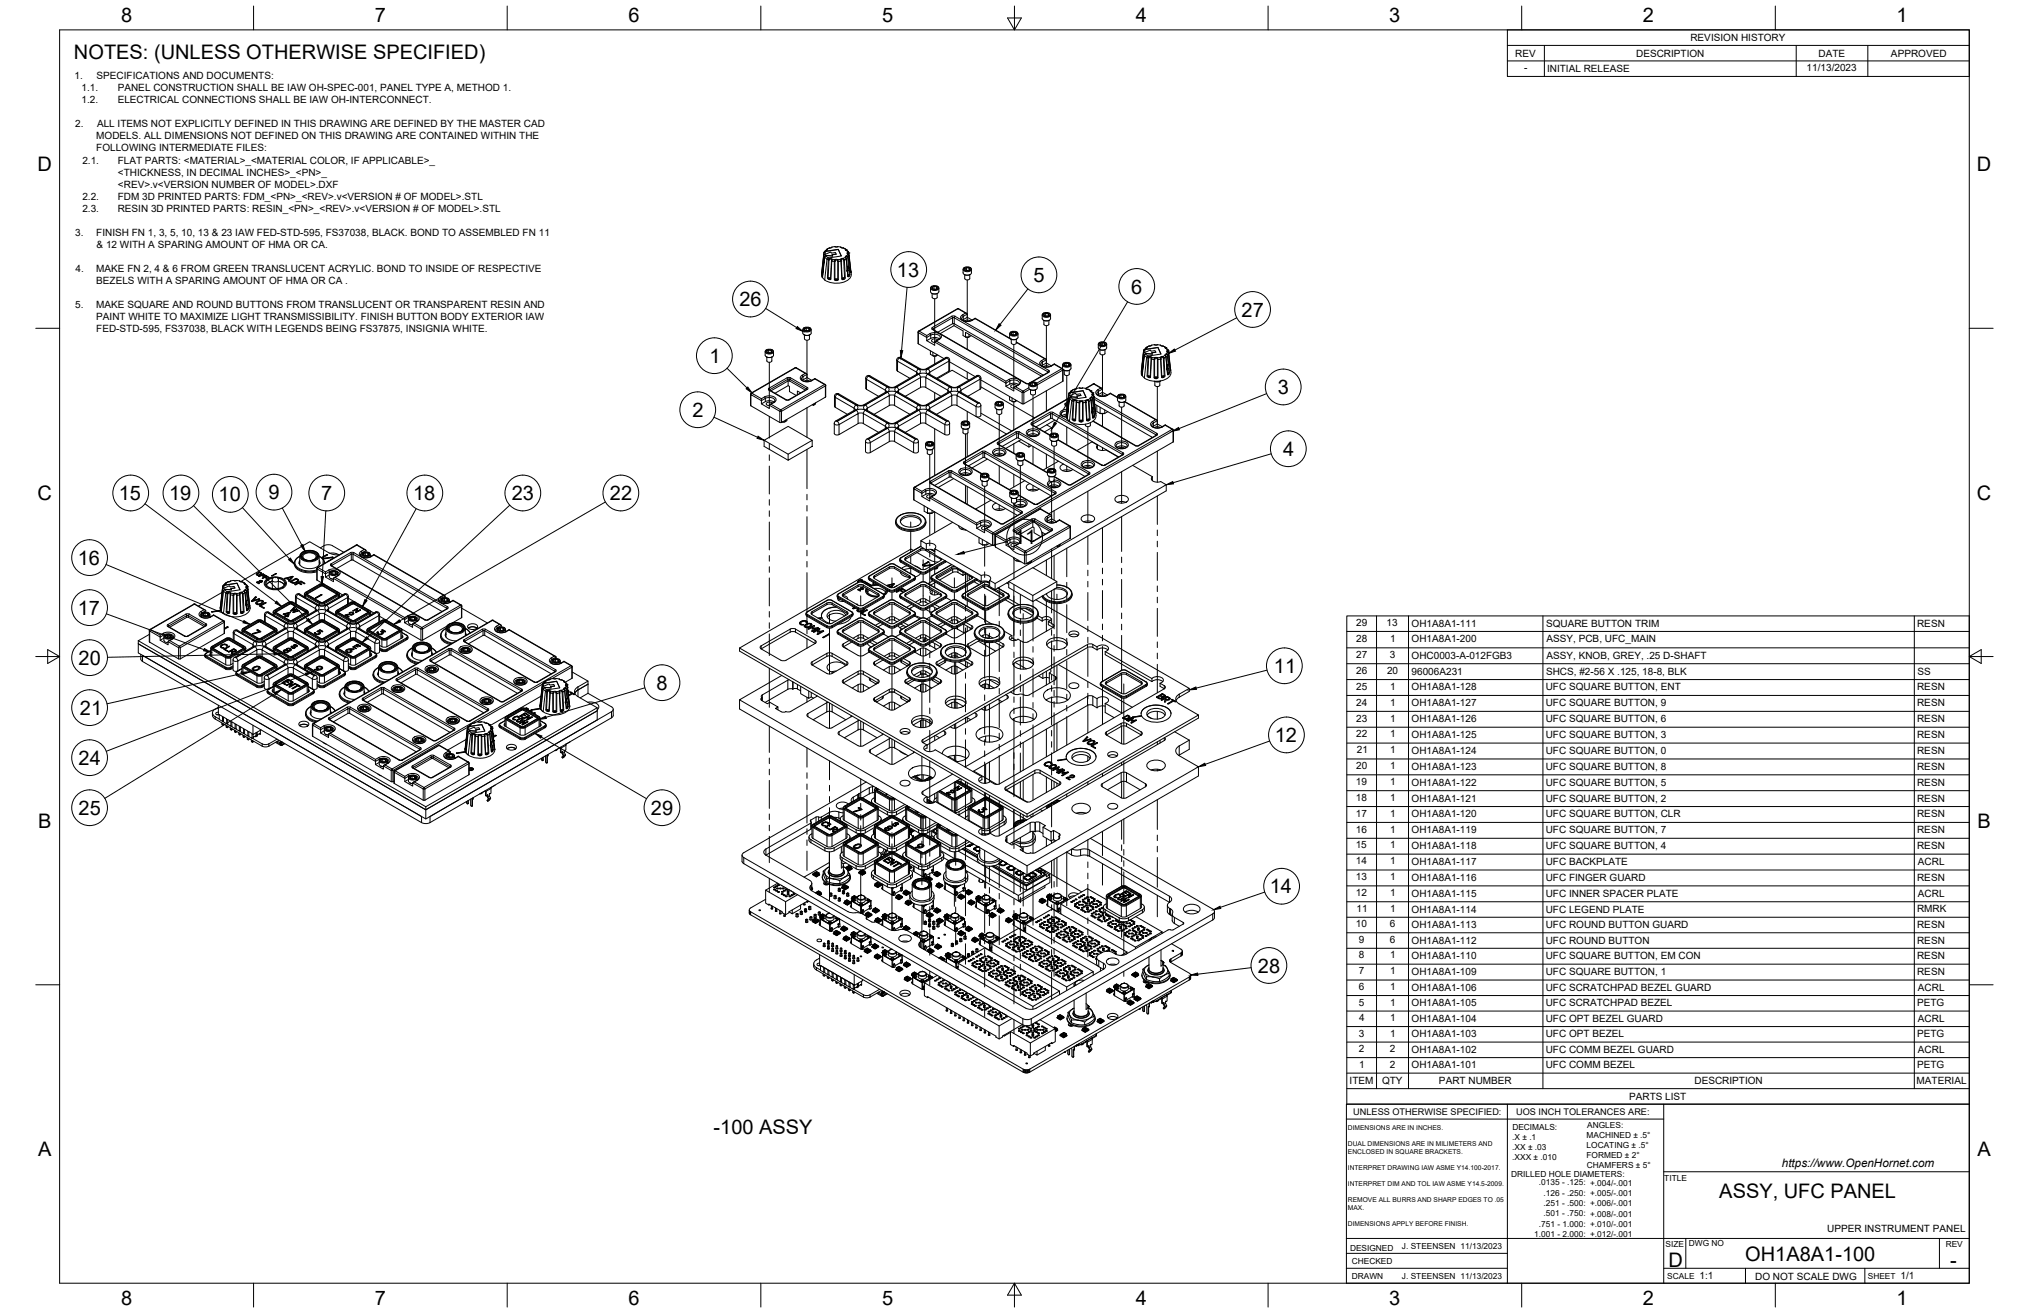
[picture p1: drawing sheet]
<svg xmlns="http://www.w3.org/2000/svg" width="864mm" height="559mm" viewBox="0 0 864 559" stroke-linecap="round" stroke-linejoin="round" font-family="sans-serif">
<defs><g id="words">
<g font-size="8.5">
<text x="51.6" y="9.4">8</text>
<text x="159.5" y="9.4">7</text>
<text x="267.5" y="9.4">6</text>
<text x="375.4" y="9.3">5</text>
<text x="483.4" y="9.4">4</text>
<text x="591.3" y="9.4">3</text>
<text x="699.3" y="9.4">2</text>
<text x="807.2" y="9.4">1</text>
<text x="31.5" y="25">NOTES: (UNLESS OTHERWISE SPECIFIED)</text>
<text x="16" y="72.9">D</text>
<text x="841.4" y="72.9">D</text>
<text x="381.7" y="117.7">13</text>
<text x="439.8" y="120">5</text>
<text x="481.5" y="124.9">6</text>
<text x="314.7" y="130.3">26</text>
<text x="528.5" y="134.8">27</text>
<text x="302" y="154.5">1</text>
<text x="543.8" y="167.7">3</text>
<text x="294.7" y="177.5">2</text>
<text x="546.1" y="194">4</text>
<text x="16" y="212.6">C</text>
<text x="50.6" y="212.8">15</text>
<text x="72" y="212.8">19</text>
<text x="93" y="213.4">10</text>
<text x="114.3" y="212.5">9</text>
<text x="136.7" y="212.9">7</text>
<text x="175.8" y="212.8">18</text>
<text x="217.8" y="212.8">23</text>
<text x="259.6" y="212.9">22</text>
<text x="841.4" y="212.6">C</text>
<text x="431.7" y="231.7">11</text>
<text x="33.1" y="240.3">16</text>
<text x="33.1" y="261.7">17</text>
<text x="33.5" y="282.9">20</text>
<text x="542.2" y="286.4">11</text>
<text x="279.4" y="293.6">8</text>
<text x="34" y="304.2">21</text>
<text x="542.6" y="315.8">12</text>
<text x="33.5" y="325.5">24</text>
<text x="33.4" y="346.8">25</text>
<text x="277.1" y="346.8">29</text>
<text x="16.2" y="352.3">B</text>
<text x="841.7" y="352.3">B</text>
<text x="540.5" y="380.2">14</text>
<text x="535.4" y="413.9">28</text>
<text x="303.7" y="482.4">-100 ASSY</text>
<text x="16.2" y="492">A</text>
<text x="841.7" y="492">A</text>
<text x="731.8" y="510">ASSY, UFC PANEL</text>
<text x="710.1" y="539.1">D</text>
<text x="742.8" y="536.7">OH1A8A1-100</text>
<text x="830.1" y="539.1">-</text>
<text x="51.6" y="555.5">8</text>
<text x="159.5" y="555.5">7</text>
<text x="267.5" y="555.5">6</text>
<text x="375.4" y="555.4">5</text>
<text x="483.4" y="555.5">4</text>
<text x="591.3" y="555.5">3</text>
<text x="699.3" y="555.5">2</text>
<text x="807.2" y="555.5">1</text>
</g>
<text font-size="5" x="758.4" y="496.8">https://www.OpenHornet.com</text>
<g font-size="4.3">
<text x="719.5" y="17.6">REVISION HISTORY</text>
<text x="644.9" y="24.2">REV</text>
<text x="696.4" y="24.2">DESCRIPTION</text>
<text x="774" y="24.2">DATE</text>
<text x="804.9" y="24.2">APPROVED</text>
<text x="31.7" y="33.7">1.</text>
<text x="41.1" y="33.7">SPECIFICATIONS AND DOCUMENTS:</text>
<text x="648.7" y="30.2">-</text>
<text x="658.5" y="30.6">INITIAL RELEASE</text>
<text x="769" y="30.3">11/13/2023</text>
<text x="34.7" y="38.9">1.1.</text>
<text x="50.1" y="38.9">PANEL CONSTRUCTION SHALL BE IAW OH-SPEC-001, PANEL TYPE A, METHOD 1.</text>
<text x="34.7" y="44">1.2.</text>
<text x="50.1" y="44">ELECTRICAL CONNECTIONS SHALL BE IAW OH-INTERCONNECT.</text>
<text x="32" y="54.2">2.</text>
<text x="41" y="59.3">MODELS. ALL DIMENSIONS NOT DEFINED ON THIS DRAWING ARE CONTAINED WITHIN THE</text>
<text x="41.3" y="54.2">ALL ITEMS NOT EXPLICITLY DEFINED IN THIS DRAWING ARE DEFINED BY THE MASTER CAD</text>
<text x="41" y="64.5">FOLLOWING INTERMEDIATE FILES:</text>
<text x="35.1" y="69.6">2.1.</text>
<text x="50.1" y="69.6">FLAT PARTS: &lt;MATERIAL&gt;_&lt;MATERIAL COLOR, IF APPLICABLE&gt;_</text>
<text x="50.2" y="74.7">&lt;THICKNESS, IN DECIMAL INCHES&gt;_&lt;PN&gt;_</text>
<text x="50.2" y="79.9">&lt;REV&gt;.v&lt;VERSION NUMBER OF MODEL&gt;.DXF</text>
<text x="35.1" y="85">2.2.</text>
<text x="50.1" y="85">FDM 3D PRINTED PARTS: FDM_&lt;PN&gt;_&lt;REV&gt;.v&lt;VERSION # OF MODEL&gt;.STL</text>
<text x="35.1" y="90.1">2.3.</text>
<text x="50.1" y="90.1">RESIN 3D PRINTED PARTS: RESIN_&lt;PN&gt;_&lt;REV&gt;.v&lt;VERSION # OF MODEL&gt;.STL</text>
<text x="32" y="100.4">3.</text>
<text x="41" y="100.4">FINISH FN 1, 3, 5, 10, 13 &amp; 23 IAW FED-STD-595, FS37038, BLACK. BOND TO ASSEMBLED FN 11</text>
<text x="41.1" y="105.5">&amp; 12 WITH A SPARING AMOUNT OF HMA OR CA.</text>
<text x="32.1" y="115.7">4.</text>
<text x="41" y="115.7">MAKE FN 2, 4 &amp; 6 FROM GREEN TRANSLUCENT ACRYLIC. BOND TO INSIDE OF RESPECTIVE</text>
<text x="41" y="120.8">BEZELS WITH A SPARING AMOUNT OF HMA OR CA .</text>
<text x="32" y="131">5.</text>
<text x="41" y="131">MAKE SQUARE AND ROUND BUTTONS FROM TRANSLUCENT OR TRANSPARENT RESIN AND</text>
<text x="41" y="136.2">PAINT WHITE TO MAXIMIZE LIGHT TRANSMISSIBILITY. FINISH BUTTON BODY EXTERIOR IAW</text>
<text x="41" y="141.3">FED-STD-595, FS37038, BLACK WITH LEGENDS BEING FS37875, INSIGNIA WHITE.</text>
<text x="577.2" y="266.5">29</text>
<text x="590.2" y="266.5">13</text>
<text x="600.8" y="266.8">OH1A8A1-111</text>
<text x="658.1" y="266.8">SQUARE BUTTON TRIM</text>
<text x="816" y="266.7">RESN</text>
<text x="577.2" y="273.1">28</text>
<text x="591.7" y="273.1">1</text>
<text x="600.8" y="273.4">OH1A8A1-200</text>
<text x="658.2" y="273.3">ASSY, PCB, UFC_MAIN</text>
<text x="577.2" y="280.1">27</text>
<text x="591.5" y="280.1">3</text>
<text x="600.8" y="280.4">OHC0003-A-012FGB3</text>
<text x="658.2" y="280.4">ASSY, KNOB, GREY, .25 D-SHAFT</text>
<text x="577.2" y="286.8">26</text>
<text x="590.4" y="286.8">20</text>
<text x="600.8" y="287.1">96006A231</text>
<text x="658.1" y="287.1">SHCS, #2-56 X .125, 18-8, BLK</text>
<text x="816.1" y="287.1">SS</text>
<text x="577.2" y="293.6">25</text>
<text x="591.7" y="293.6">1</text>
<text x="600.8" y="293.9">OH1A8A1-128</text>
<text x="657.9" y="293.9">UFC SQUARE BUTTON, ENT</text>
<text x="816" y="293.9">RESN</text>
<text x="577.2" y="300.3">24</text>
<text x="591.7" y="300.3">1</text>
<text x="600.8" y="300.6">OH1A8A1-127</text>
<text x="657.9" y="300.6">UFC SQUARE BUTTON, 9</text>
<text x="816" y="300.6">RESN</text>
<text x="577.2" y="307.1">23</text>
<text x="591.7" y="307.1">1</text>
<text x="600.8" y="307.4">OH1A8A1-126</text>
<text x="657.9" y="307.4">UFC SQUARE BUTTON, 6</text>
<text x="816" y="307.4">RESN</text>
<text x="577.3" y="313.8">22</text>
<text x="591.7" y="313.8">1</text>
<text x="600.8" y="314.1">OH1A8A1-125</text>
<text x="657.9" y="314.1">UFC SQUARE BUTTON, 3</text>
<text x="816" y="314.1">RESN</text>
<text x="577.5" y="320.6">21</text>
<text x="591.7" y="320.6">1</text>
<text x="600.8" y="320.9">OH1A8A1-124</text>
<text x="657.9" y="320.9">UFC SQUARE BUTTON, 0</text>
<text x="816" y="320.9">RESN</text>
<text x="577.2" y="327.3">20</text>
<text x="591.7" y="327.3">1</text>
<text x="600.8" y="327.6">OH1A8A1-123</text>
<text x="657.9" y="327.6">UFC SQUARE BUTTON, 8</text>
<text x="816" y="327.6">RESN</text>
<text x="577.1" y="334.1">19</text>
<text x="591.7" y="334.1">1</text>
<text x="600.8" y="334.4">OH1A8A1-122</text>
<text x="657.9" y="334.4">UFC SQUARE BUTTON, 5</text>
<text x="816" y="334.4">RESN</text>
<text x="577.1" y="340.8">18</text>
<text x="591.7" y="340.8">1</text>
<text x="600.8" y="341.1">OH1A8A1-121</text>
<text x="657.9" y="341.1">UFC SQUARE BUTTON, 2</text>
<text x="816" y="341.1">RESN</text>
<text x="577.1" y="347.6">17</text>
<text x="591.7" y="347.6">1</text>
<text x="600.8" y="347.9">OH1A8A1-120</text>
<text x="657.9" y="347.9">UFC SQUARE BUTTON, CLR</text>
<text x="816" y="347.9">RESN</text>
<text x="577.1" y="354.3">16</text>
<text x="591.7" y="354.3">1</text>
<text x="600.8" y="354.6">OH1A8A1-119</text>
<text x="657.9" y="354.6">UFC SQUARE BUTTON, 7</text>
<text x="816" y="354.6">RESN</text>
<text x="577" y="361.1">15</text>
<text x="591.7" y="361.1">1</text>
<text x="600.8" y="361.4">OH1A8A1-118</text>
<text x="657.9" y="361.4">UFC SQUARE BUTTON, 4</text>
<text x="816" y="361.4">RESN</text>
<text x="577.1" y="367.8">14</text>
<text x="591.7" y="367.8">1</text>
<text x="600.8" y="368.1">OH1A8A1-117</text>
<text x="657.9" y="368.1">UFC BACKPLATE</text>
<text x="816.3" y="368.1">ACRL</text>
<text x="577.1" y="374.6">13</text>
<text x="591.7" y="374.6">1</text>
<text x="600.8" y="374.9">OH1A8A1-116</text>
<text x="657.9" y="374.9">UFC FINGER GUARD</text>
<text x="816" y="374.9">RESN</text>
<text x="577.1" y="381.3">12</text>
<text x="591.7" y="381.3">1</text>
<text x="600.8" y="381.6">OH1A8A1-115</text>
<text x="657.9" y="381.6">UFC INNER SPACER PLATE</text>
<text x="816.3" y="381.6">ACRL</text>
<text x="577.4" y="388.1">11</text>
<text x="591.7" y="388.1">1</text>
<text x="600.8" y="388.4">OH1A8A1-114</text>
<text x="657.9" y="388.4">UFC LEGEND PLATE</text>
<text x="816" y="388.3">RMRK</text>
<text x="577.1" y="394.7">10</text>
<text x="591.5" y="394.7">6</text>
<text x="600.8" y="395">OH1A8A1-113</text>
<text x="657.9" y="395">UFC ROUND BUTTON GUARD</text>
<text x="816" y="395">RESN</text>
<text x="578.4" y="401.3">9</text>
<text x="591.5" y="401.3">6</text>
<text x="600.8" y="401.6">OH1A8A1-112</text>
<text x="657.9" y="401.6">UFC ROUND BUTTON</text>
<text x="816" y="401.6">RESN</text>
<text x="578.4" y="407.9">8</text>
<text x="591.7" y="407.9">1</text>
<text x="600.8" y="408.2">OH1A8A1-110</text>
<text x="657.9" y="408.2">UFC SQUARE BUTTON, EM CON</text>
<text x="816" y="408.2">RESN</text>
<text x="578.4" y="414.7">7</text>
<text x="591.7" y="414.7">1</text>
<text x="600.8" y="415">OH1A8A1-109</text>
<text x="657.9" y="415">UFC SQUARE BUTTON, 1</text>
<text x="816" y="415">RESN</text>
<text x="578.4" y="421.4">6</text>
<text x="591.7" y="421.4">1</text>
<text x="600.8" y="421.7">OH1A8A1-106</text>
<text x="657.9" y="421.7">UFC SCRATCHPAD BEZEL GUARD</text>
<text x="816.3" y="421.7">ACRL</text>
<text x="578.4" y="428">5</text>
<text x="591.7" y="428">1</text>
<text x="600.8" y="428.3">OH1A8A1-105</text>
<text x="657.9" y="428.3">UFC SCRATCHPAD BEZEL</text>
<text x="816" y="428.3">PETG</text>
<text x="578.5" y="434.6">4</text>
<text x="591.7" y="434.6">1</text>
<text x="600.8" y="434.9">OH1A8A1-104</text>
<text x="657.9" y="434.9">UFC OPT BEZEL GUARD</text>
<text x="816.3" y="434.9">ACRL</text>
<text x="578.4" y="441.2">3</text>
<text x="591.7" y="441.2">1</text>
<text x="600.8" y="441.5">OH1A8A1-103</text>
<text x="657.9" y="441.5">UFC OPT BEZEL</text>
<text x="816" y="441.5">PETG</text>
<text x="578.4" y="447.8">2</text>
<text x="591.6" y="447.8">2</text>
<text x="600.8" y="448.1">OH1A8A1-102</text>
<text x="657.9" y="448.1">UFC COMM BEZEL GUARD</text>
<text x="816.3" y="448.1">ACRL</text>
<text x="578.5" y="454.4">1</text>
<text x="591.6" y="454.4">2</text>
<text x="600.8" y="454.7">OH1A8A1-101</text>
<text x="657.9" y="454.7">UFC COMM BEZEL</text>
<text x="816" y="454.7">PETG</text>
<text x="574.4" y="461.5">ITEM</text>
<text x="588.2" y="461.4">QTY</text>
<text x="612.5" y="461.5">PART NUMBER</text>
<text x="721.2" y="461.5">DESCRIPTION</text>
<text x="815.7" y="461.5">MATERIAL</text>
<text x="693.4" y="468.1">PARTS LIST</text>
<text x="777.7" y="524.4">UPPER INSTRUMENT PANEL</text>
<text x="723.4" y="544.5">1:1</text>
<text x="747" y="544.7">DO NOT SCALE DWG</text>
<text x="809" y="544.5">1/1</text>
</g>
<g font-size="3.9">
<text x="576" y="474.6">UNLESS OTHERWISE SPECIFIED:</text>
<text x="645.3" y="474.7">UOS INCH TOLERANCES ARE:</text>
</g>
<g font-size="3.5">
<text x="643.7" y="485">.X ± .1</text>
<text x="643.7" y="480.8">DECIMALS:</text>
<text x="675.3" y="484.3">MACHINED ± .5°</text>
<text x="675.6" y="480">ANGLES:</text>
<text x="643.7" y="489.3">.XX ± .03</text>
<text x="675.3" y="488.6">LOCATING ± .5°</text>
<text x="643.7" y="493.5">.XXX ± .010</text>
<text x="675.3" y="492.8">FORMED ± 2°</text>
<text x="675.4" y="497.1">CHAMFERS ± 5°</text>
<text x="643.2" y="501.1">DRILLED HOLE DIAMETERS:</text>
<text x="708.4" y="502.7">TITLE</text>
<text x="655" y="504.4">.0135 - .125: +.004/-.001</text>
<text x="657" y="508.8">.126 - .250: +.005/-.001</text>
<text x="657" y="513.2">.251 - .500: +.006/-.001</text>
<text x="657" y="517.7">.501 - .750: +.008/-.001</text>
<text x="653.1" y="526.5">1.001 - 2.000: +.012/-.001</text>
<text x="655" y="522.1">.751 - 1.000: +.010/-.001</text>
<text x="574.6" y="532.3">DESIGNED</text>
<text x="596.7" y="531.6">J. STEENSEN 11/13/2023</text>
<text x="708.9" y="530.9">SIZE</text>
<text x="718.9" y="530.5">DWG NO</text>
<text x="828.2" y="530.9">REV</text>
<text x="575.4" y="537.9">CHECKED</text>
<text x="575.4" y="544.3">DRAWN</text>
<text x="596.7" y="544.3">J. STEENSEN 11/13/2023</text>
<text x="709.6" y="544.2">SCALE</text>
<text x="795" y="544.2">SHEET</text>
</g>
<g font-size="2.8">
<text x="573.7" y="480.9">DIMENSIONS ARE IN INCHES.</text>
<text x="573.7" y="487.7">DUAL DIMENSIONS ARE IN MILIMETERS AND</text>
<text x="573.7" y="491.1">ENCLOSED IN SQUARE BRACKETS.</text>
<text x="573.7" y="497.9">INTERPRET DRAWING IAW ASME Y14.100-2017.</text>
<text x="573.7" y="504.7">INTERPRET DIM AND TOL IAW ASME Y14.5-2009.</text>
<text x="573.7" y="511.6">REMOVE ALL BURRS AND SHARP EDGES TO .05</text>
<text x="573.7" y="514.9">MAX.</text>
<text x="573.7" y="521.8">DIMENSIONS APPLY BEFORE FINISH.</text>
</g>
</g></defs>
<!-- layer: Visible -->
<g fill="none" stroke="#000" stroke-width=".43">
<path d="M349.7 117.5l.3 .6M350.1 118.1l.9 1M350.6 108.6l-.9 8.9M350.6 108.6l.3 .7M350.6 108.1l-.9 9.1M350.7 107.5l-.9 8.8M350.9 107h.1M350.9 107l-.2 .5M351 109.4l1 .9M351.2 108.2l-.6 .4M351.2 108.2l2.4-1 .3 .5 1.7-.2 .3 .6-1.7 .4M351.2 108.2l.3 .6"/>
<path d="M351.3 107l5.5-.9 1.3 2.8-5.5 .9M351.3 107l-.6 .5M351.4 107l-.2 1.1M351.5 108.8l-.6 .5M351.5 108.8l.4-.1-.9 .7-1 8.8 .9-8.9M351.5 106.6h.1M351.5 106.6l-.2 .4M351.5 106.6l-.6 .4M351.5 108.9l1.1 .9M351.7 106.3v.3M351.8 106.2h.1M351.8 106.2l-.1 .2"/>
<path d="M351.9 106.4l-.4 .2M352 110.3l.6 .3M352.6 110.6h.1M352.6 110.6l.2 .1M352.6 109.8l-.6 .5M352.6 109.8l.4 .2M352.9 105.6l-1.1 .6M353 110l.1 .3M353.9 110.5l1.7 .3M353.9 111l.1 .1M353.9 111l-.4 7.7M353.9 110.9v.1"/>
<path d="M354 111.1h.1M354 111.1l1.1 .1M355.1 111.3h.1M355.1 111.3h.3M355.9 108.1l-1.7 .3 .2 .6-2.5-.3M356.6 111.3h.2M356.8 106.1l-5.4 .9-.6 .5-.1 1.1M356.8 106.2l1.3 2.7M356.8 111.3h.1M357.9 111.1l-1.1 .1M357.9 111.1h.1M358 110.9l.5 7.8"/>
<path d="M358.1 110.5l-1.7 .3M358.1 111l-.2 .1M358.9 110h.1M358.9 110l-.1 .3M359.1 105.6l1.1 .6M359.4 110.6h.1M359.4 110.6l-.3 .1M359.8 106l.1 .1M359.8 109.5h.2M359.8 106l-2-.8-2.5-.2-2.2 .5-1.2 .8M359.8 109.5l-.9 .5M359.9 106.1l.1 .2"/>
<path d="M360 106.4l1 .6M360 109.5h.1M360 109.5l.2 .6M360.2 110.1l-.8 .5M360.2 110.1h.1M360.2 106.2h.1M360.2 106.2v.2M360.2 110.1l.4 4.3M360.2 106.3l.1 .3M360.6 115.1h.1M360.4 106.6l.5 1.1M360.6 114.4l.1 1.3"/>
<path d="M360.6 114.4l.3 .1M360.6 113.9h.1M360.6 113.9h.3M360.7 108l.2 .1M360.7 115.7l.2 2M360.8 108.1l-.4 1M360.8 113.4l.6 .2 .2 .9-.1 .5-.9 .5M360.8 108.1h.1M360.8 113.4l-.2 .2M360.9 108.1l.4 .5M360.9 114.5l-.3 .6M360.9 113.9v.6"/>
<path d="M360.9 113.8l-.3 .1M360.9 113.8v.6M360.9 114.4l-.4 .8M361 109.3l-.2 .2M361 107h.1M361 109.3h.1M361 107l.3 .7M361.3 108.6l-.3 .7M361.3 107.7l.9 7.7a3.5 3.5 0 0 1-3 4.6 9.8 9.8 0 0 1-8.2-.8l1-8.9M361.3 107.7h.1M361.3 107.7l-.1 .2M361.3 108.6h.1"/>
<path d="M361.3 108.6l.8 7.5M361.3 108.6v.1M409.9 114.6v1.5a2.07 2.07 0 0 0 3.6 0v-1.5M410.3 114a1.87 1.87 0 0 1 3 .6 1.81 1.81 0 0 1-3.2-.3zM410.4 116.8l.1 .1M410.5 113.8l-.6 .6a1.91 1.91 0 0 0 1.8 1.2 1.91 1.91 0 0 0 1.8-1.2l-.7-.6M410.6 116.9l1.3 .2 .9-.2M410.6 114.3l.3 .6M410.6 116.9v1.6a1.23 1.23 0 0 0 2.2 0l-.1-1.6M411.3 115.1h.6M411.4 113.8l-.8 .5M411.4 113.8l1.1 .2 .3 .6-.4 .4"/>
<path d="M411.4 113.8v1.2M411.4 113.8l1.1 .2M412.5 114v.9M412.5 114a.87 .87 0 0 1-.2 1.2 .87 .87 0 0 1-1.2-.2l-.2-.1M412.9 116.8l-.1 .1M342.1 139.7a1.87 1.87 0 0 1 3 .6 1.81 1.81 0 0 1-3.2-.3zM342.3 139.5l-.6 .6a1.91 1.91 0 0 0 1.8 1.2 1.91 1.91 0 0 0 1.7-1.2l-.6-.6M342.4 139.9l.3 .7M342.4 140l.3 .6M343.2 139.5l-.8 .5M343.2 139.5l1.1 .2 .3 .6-.4 .3 .1-.9M343.2 139.5v1.2"/>
<path d="M343.2 139.5l-.8 .4M343.2 139.5a.8 .8 0 0 1 1 0 .8 .8 0 0 1 .1 1.1h-1.6M396 122.6v1.5a2.07 2.07 0 0 0 3.6 0M396.4 122a1.87 1.87 0 0 1 3 .6 1.81 1.81 0 0 1-3.1-.3zM396.6 124.8l1 .3 1.4-.2M396.7 121.8l-.6 .7a1.91 1.91 0 0 0 1.7 1.1 1.91 1.91 0 0 0 1.8-1.1l-.5-.6M396.7 122.3l.3 .6M396.7 124.9l.1 1.6a1.23 1.23 0 0 0 2.1 0v-1.6M397.4 123.1h.6M397.5 121.8l-.8 .5M397.5 121.8l1.1 .2 .3 .6-.3 .4M397.5 121.8v1.2"/>
<path d="M397.5 121.8a.8 .8 0 0 1 1.1 .1 .8 .8 0 0 1 .1 1h-1.7M398.6 122v.9M398.9 121.8l.2 .1M399.1 124.8l-.2 .1M399.6 122.6v1.5M406 137.7v.9l3.9 2.2v2a2.33 2.33 0 0 0 3.5 .1M406 138.6l-5.8 3.4M408 131.4l3.5 2M408 131.4h-.5l-16.5 9.5M410.5 136.6a1.93 1.93 0 0 1 2.4 0M411 133.2l.7 .5v1.3l2 1.2M411.7 135l-2 1.2"/>
<path d="M415.1 135.4v.2M415.1 135.4l-2 1.1-1.2 .3-1.9-.4-.7-.8M415.1 135.4l14.8 8.6M443.6 134v1.5a2.07 2.07 0 0 0 3.6 0l-.1-1.5M443.9 133.5a1.87 1.87 0 0 1 3.1 .5 1.81 1.81 0 0 1-3.2-.3zM444.1 136.3l1.5 .3 1-.3M444.2 133.2l-.6 .7a1.91 1.91 0 0 0 1.8 1.2 1.91 1.91 0 0 0 1.7-1.2l-.6-.7M444.3 133.7l.3 .7M444.3 136.4v1.6a1.23 1.23 0 0 0 2.1 0M445 134.5l.6 .1M445.1 133.3l-.8 .4M445.1 133.3l1.1 .1 .3 .7-.4 .3 .1-1"/>
<path d="M445.1 133.3v1.2M445.1 133.2l-.8 .5M445.1 133.2l1.1 .2M446.2 133.4a.87 .87 0 0 1-.2 1.2 .87 .87 0 0 1-1.2-.1l-.2-.1M446.4 136.4v1.6M325.7 149.6v1.5a2.07 2.07 0 0 0 3.5 0v-1.5M326 149.1a1.87 1.87 0 0 1 3 .6 1.81 1.81 0 0 1-3.1-.3zM326.2 148.9l-.5 .6a1.91 1.91 0 0 0 1.8 1.2 1.91 1.91 0 0 0 1.7-1.2l-.5-.6M326.2 151.9l.1 .1M326.3 148.9h-.1M326.3 149.3l.3 .7M326.4 152v1.6a1.23 1.23 0 0 0 2.1 0v-1.6"/>
<path d="M327.1 150.1l.5 .1M327.2 148.9l-.9 .4M327.2 148.9l1.1 .1 .2 .7-.3 .3M327.2 148.9v1.2M327.2 148.9l1.1 .1M328.3 149v1M328.3 149a.87 .87 0 0 1-.2 1.2 .87 .87 0 0 1-1.2-.1l-.3-.1M328.6 148.9h.1M328.7 151.9l-1 .3-1.4-.3M341.7 140.3v1.4a2.07 2.07 0 0 0 3.6 0l-.1-1.4M342.2 142.5l1 .3 1.4-.3M342.8 158.9l.7 .4v1.4l2 1.2"/>
<path d="M343.1 140.7l.6 .1M343.3 159l-4.4-2.5h-.5l-18.8 10.9-.1 5.2 12.9 7.3 18.9-10.9M344.7 142.5l-.1 1.7a1.23 1.23 0 0 1-2.2 0v-1.6M382 158l5.2 3M390.6 159l-9.7 5.6-1.1 .3-1.3-.2-8.3-4.8-.9-.1-.8 1v4.4M390.9 146.3l10.8 6.3M391 140.9l-.3 .5 .2 4.9M394.4 145l3.4 1.9v-1.3l.7-.5M394.4 142.8v2.2l1.7-1a3.6 3.6 0 0 1 3.7 .2M395.2 159l9.7 5.6 1.1 .3 1.4-.2 8.3-4.8 .9-.1 .8 .8 .1 4.6M396 149.3v1.5l1.1 .6a1.63 1.63 0 0 0 2-.3M397 140.1l40 23.1 1.1-.2"/>
<path d="M397.1 149.9v1.5h1.5v-.6M399.1 144.7a1.61 1.61 0 0 0-2.6 .4l.5 .5 .8 .2M399.1 141.4l6.3-3.6h.8l37.8 21.8M400.2 143.6l-.3 .6-1.9 1.1M403.8 158l-5.2 3M404.2 157.5v-4.4l-.9-1-.8 .1-8.3 4.8-1.6 .2-1-.3-8.9-4.8-.6 .2-.4 .7v4.5l.3 .5M404.2 154l10.8 6.3M404.2 157.5l-.4 .5M412.4 142.3v1.1h-1.4v-2l32.3 18.7M429.7 142v1.5a2.07 2.07 0 0 0 3.6 0v-1.5M430.1 141.5a1.87 1.87 0 0 1 3 .5 1.81 1.81 0 0 1-3.2-.3zM430.2 144.3l.2 .1"/>
<path d="M430.4 141.3l-.7 .6a1.91 1.91 0 0 0 1.8 1.2 1.91 1.91 0 0 0 1.8-1.2l-.7-.6M430.4 144.3l1.4 .3 .8-.3M430.4 141.7l.3 .7M430.4 144.4v1.6a1.23 1.23 0 0 0 2.2 0v-1.6M431.1 142.5l.6 .1M431.2 141.3l-.8 .4M431.2 141.3l1.1 .1 .3 .7-.4 .3M431.2 141.3v1.2M432.3 141.4v1M432.3 141.4a1.56 1.56 0 0 0-1.9 .3M432.3 141.4a.87 .87 0 0 1-.2 1.2 .87 .87 0 0 1-1.2-.1l-.2-.1M432.6 145.5l12.6 7.3"/>
<path d="M432.8 144.3l-.2 .1M444.2 156a1.93 1.93 0 0 1 2.4 0M444.7 152.7l.7 .4v1.4l2 1.2M445.4 154.5l-2 1.2M446.2 158.4l-7.3 4.2M448.7 154.9v.2M448.7 154.9l-2.9 1.3-1.9-.2-.9-.9M448.7 154.9l3.6 2M452.3 155.3v1.5a2.07 2.07 0 0 0 3.5 0v-1.5M452.5 157.3l-.1 4.9-16.6 9.7M452.5 157.2v.1M452.6 154.7a1.87 1.87 0 0 1 3 .6 1.81 1.81 0 0 1-3.1-.3z"/>
<path d="M452.8 154.5l-.5 .6a1.91 1.91 0 0 0 1.8 1.2 1.91 1.91 0 0 0 1.7-1.2l-.5-.6M452.8 157.5l.1 .1M452.9 154.5l-.1 .1M452.9 154.9l.3 .7M452.9 155l.3 .6M453.7 155.8h.5M453.7 154.5l-.8 .5M453.7 154.5l1.2 .2 .2 .6-.3 .3M453.7 154.5v1.2M453.8 154.5l-.9 .4M453.8 154.5a.8 .8 0 0 1 1 .1 .8 .8 0 0 1 .1 1h-1.7M454.9 154.7v.9"/>
<path d="M455.2 154.5l.1 .1M455.3 157.5l-1 .3-1.3-.2v1.6a1.23 1.23 0 0 0 2.1 0v-1.6M467.5 146.5v1.5a2.07 2.07 0 0 0 3.5 0v-1.5M467.8 145.9a1.87 1.87 0 0 1 3 .6 1.81 1.81 0 0 1-3.1-.3zM468 148.7l1 .3 1.4-.2M468.1 145.7l-.6 .6a1.91 1.91 0 0 0 1.8 1.2 1.91 1.91 0 0 0 1.7-1.2l-.6-.6M468.1 146.2a1.29 1.29 0 0 1 2.3 .3 1.56 1.56 0 0 1-2 .3M468.1 146.2l.3 .6M468.2 148.8v1.6a1.23 1.23 0 0 0 2.1 0v-1.6M468.9 147h.5M468.9 145.7l-.8 .5M468.9 145.7l1.2 .2 .2 .6-.3 .4v-1"/>
<path d="M468.9 145.7v1.2M470.5 148.7l-.1 .1M485.8 159.2l.3 .7M486.2 159.9l.9 .9M486.7 150.4l-.9 8.8M486.7 149.8l-.9 9.1M486.7 150.4l.3 .6M487 148.8h.1M487 148.8l-.2 .4M487.1 151.1l1 .9M487.2 149.9l-.5 .5M487.2 149.9l2.5-1 .2 .6 1.7-.3 .3 .6-1.7 .4"/>
<path d="M487.2 149.9l.3 .6M487.4 148.7a1.57 1.57 0 0 0-.8 2l-.8 7.4M487.4 148.7l5.4-.9 1.4 2.9-5.5 .8M487.5 148.8l-.2 1.1M487.5 150.5l-.5 .5M487.5 150.5h.5l-.9 .6-1 8.8 .9-8.9M487.6 148.4h.1M487.6 148.4l-.2 .3M487.6 148.4l-.6 .4M487.6 150.6l1.1 .9M487.8 148l-.1 .3M487.8 147.9h.1"/>
<path d="M487.8 147.9v.3M488 148.1l-.4 .3M488.1 152l-1 8.9a9.2 9.2 0 0 0 10.8-.8l.5-1.7M488.1 152l.5 .3M488.6 152.3h.1M488.6 152.3l.3 .1M488.7 151.5l-.6 .5M488.7 151.5l.5 .5M488.9 147.3l-1 .6M489.9 152.3l1.7 .2M489.9 152.8h.2M489.9 152.8l-.4 7.7"/>
<path d="M490 152.6l-.1 .2M490.1 152.8h.1M490.1 152.8l1.1 .2M491.2 153h.1M491.2 153h.2M491.5 146.7l-2.4 .5-1.1 .8M491.5 146.7h.1M491.5 146.7l2.4 .2M491.9 149.8l-1.7 .3 .3 .6-2.5-.2M492.6 153h.3M492.8 147.8l-5.3 1-.6 .5-.2 1M492.8 147.9l1.3 2.8"/>
<path d="M492.9 153h.1M493.9 146.9h.1M493.9 152.1l.2 .2M493.9 152.1l-1.5 .4M494 152.8h.1M494 152.8l-1.1 .2M494 146.9l2.1 1.1M494.1 152.6v.2M494.1 152.8h-.1M494.1 152.8l.4 7.7M495.1 147.3l.4 .2M495.4 152.3h.1"/>
<path d="M495.4 152.3l-.2 .1M495.5 147.5l.7 .4M496.1 148.1l1 .7M496.1 151.2v.1M496.2 151.9h.1M496.2 147.9h.1M496.2 147.9l.1 .3M496.2 151.9l-.7 .4M496.3 151.8l.3 4.3M496.3 151.8l-.4-.6-1 .8M496.3 151.8h.1M496.3 148v.3"/>
<path d="M496.5 148.4l.5 1M496.5 156.8h.2M496.6 155.3h.9l.1 .9-.1 .6-.9 .5M496.6 156.1l.2 1.3M496.7 156.1l.3 .1M496.7 155.6l.2-.1 .1 .4-.3 .9M496.7 155.6h-.1M496.7 155.6h.3v.6M496.8 149.7l.1 .1M496.8 157.5l.2 1.9M496.9 149.8l-.4 1.1M496.9 149.8l.5 .5"/>
<path d="M497 156.2l-.3 .6M497.1 148.8h.1M497.1 148.8l.3 .6M497.4 149.4h.1M497.4 150.4h.1M497.4 149.4l-.2 .2M497.4 150.3v.1M497.4 149.4l1 9M497.4 150.4l.8 7.4M497.4 150.4l-.6 .8M324.1 169.7v2.2l3.3 1.9v-1.3M325.8 170.9l-1.7 1"/>
<path d="M325.8 170.9a3.6 3.6 0 0 1 3.6 .2M328.2 172l-.7 .5M328.7 171.6a1.61 1.61 0 0 0-2.6 .4l.5 .5 .9 .2M329.8 170.5l-.3 .6-1.8 1.1M334.4 179.3l-1.3 .2M334.9 178.5v.5l-.9 .5-1 .1M335.4 162.1v2l.6 .4v2.1l2.9 1.7M335.4 164.1l-5.5 3.3M340.8 167.2l-1.4-.8v1.6M342.3 162.3a1.93 1.93 0 0 1 2.4 0M342.8 166l-7.2-3.9-7.5 4.2M343.4 165.7l-8.2 4.6-7.7-4.3"/>
<path d="M343.5 160.7l-2 1.2M346.2 172v.5l-.5-.2M346.8 161.1v.2M346.8 161.1l4.6 2.6 .1 5.1M346.8 161.1l-1.9 1.1-1.2 .2-1.9-.3-.7-.8M347.1 171.5l-.1 .6-.8 .4M351.5 168.8l-.2 .2M364 174.3l-8.6 5.1-.3 .6v4.5a1.43 1.43 0 0 0 2 .4l8.5-4.8 1.9 .1M368.5 165.2l.3 .5 5.1 3M368.7 174.3l9.6 5.7 1.1 .2 1.5-.2 9.7-5.7M377.3 166.6l-9.6 5.7-1.1 .3-1.6-.3-8.2-4.7h-.9l-.7 .9v4.6l5.4 3.2M380.8 172.6l6.4 3.7"/>
<path d="M380.8 172.6l-.9-.3-1.4 .3-6.5 3.7M382 166.6l9.6 5.7 1 .3 1.7-.3 9.6-5.7M385.3 168.7l7.4-4.1 1.4 .3 6.4 3.8M395.2 174.3l8.7 5.1 .3 .6v4.5M398.6 176.3l6.5-3.7 1.4-.3 8.9 5a1.43 1.43 0 0 0 2.1-.5M399 161.2l6.3-3.6 7.2 4.2M408.5 166.6l8.7 5.2 .3 .5v4.5M409.5 179.6a1.87 1.87 0 0 1 3 .6 1.81 1.81 0 0 1-3.1-.3zM409.8 179.4l-.6 .6a1.91 1.91 0 0 0 1.7 1.2 1.91 1.91 0 0 0 1.8-1.2l-.6-.6M410.6 179.4l-.8 .5 .3 .6M410.6 179.4l1.2 .2 .3 .6-.4 .3M410.6 179.4v1.2"/>
<path d="M410.6 179.4l-.8 .4 .3 .7M410.6 179.4l1.2 .1M411.8 179.6v.9M411.8 179.5a.87 .87 0 0 1-.3 1.2 .87 .87 0 0 1-1.1-.1l-.3-.1M415.6 177.4l12.8 7.3M417.5 161.7l17.6 10.1h.7M417.5 175.8l13.1 7.6M417.5 164.6l22.8 13.2M417.5 165.2l-.4 .4-5.2 3.1M423.5 171.9v1.4a2.07 2.07 0 0 0 3.6 0v-1.4M423.9 171.3a1.87 1.87 0 0 1 3 .6 1.81 1.81 0 0 1-3.2-.3zM424.1 174.1l1.5 .3 1-.3"/>
<path d="M424.2 171.1l-.7 .6a1.91 1.91 0 0 0 1.8 1.2 1.91 1.91 0 0 0 1.8-1.2l-.7-.6M424.2 171.5l.3 .7M424.2 171.6l.3 .6M424.2 174.2v1.6a1.23 1.23 0 0 0 2.2 0v-1.6M424.9 172.4h.6M425 171.1l-.8 .5M425 171.1l1.1 .2 .3 .6-.3 .3M425 171.1v1.2M425 171.1l-.8 .4M425 171.1a.8 .8 0 0 1 1 .1 .8 .8 0 0 1 .1 1h-1.6M426.1 171.3v.9M428.1 164.4l3.4 2v-1.4l.7-.4"/>
<path d="M428.1 162.2v2.2l1.7-.9a3.6 3.6 0 0 1 3.7 .2M429.7 168.7v1.5l1.1 .6a1.65 1.65 0 0 0 2-.3M430.8 169.4v1.4h1.4v-.6M432.7 164.1a1.61 1.61 0 0 0-2.5 .4l.4 .5 .9 .2M433.9 163.1l-.4 .6-1.8 1M437.9 163.6v1.5a2.07 2.07 0 0 0 3.6 0v-1.5M438.3 163a1.87 1.87 0 0 1 3 .6 1.81 1.81 0 0 1-3.2-.3zM438.4 162.8l-.5 .6a1.91 1.91 0 0 0 1.8 1.2 1.91 1.91 0 0 0 1.8-1.2l-.6-.6M438.4 165.8l1 .3 1.5-.3M438.6 162.8l-.2 .1M438.6 163.2l.3 .7M438.6 163.3l.3 .6"/>
<path d="M438.6 165.9v1.6a1.23 1.23 0 0 0 2.2 0l-.1-1.6M439.3 164.1h.6M439.4 162.8l-.8 .5M439.4 162.8l1.1 .2 .3 .6-.4 .3M439.4 162.8v1.2M439.4 162.8l-.8 .4M439.4 162.8l1.1 .1M440.5 163v.9M440.5 162.9a.87 .87 0 0 1-.2 1.2 .87 .87 0 0 1-1.2-.1l-.2-.1M440.8 162.8l.1 .1M449 178.8l-6.6 3.8M451.7 176.3l.6 .8 1.6 .3"/>
<path d="M453.6 172.4l.7 .4M453.9 177.6l.3 .7M453.9 176.3l-1.8 .6M453.9 176.9l-1 .4M453.9 176.8v.5M454.3 178.3l.9 .9M454.6 169.5l-65.7 38.1 .1 5.2 33.4 19.3 1.2-.3M454.8 168.8l-.9 8.9M454.8 168.8l.3 .6M454.8 168.2l-.9 8.6M454.9 167.6l-1 8.9M455.1 167.2h.1"/>
<path d="M455.1 167.2l-.2 .4M455.2 169.5l1 1M455.3 168.3l-.5 .5M455.3 168.3l2.5-1 .2 .6 1.8-.3 .3 .7-1.7 .3M455.3 168.3l.3 .6M455.5 167.1l5.5-.9 1.3 2.9-5.5 .8M455.5 167.1l-.6 .5M455.6 167.2l-.2 1.1M455.6 168.9l-.5 .5M455.6 168.9h.5l-.9 .6-1 8.8 .9-8.9M455.7 166.8h.1M455.7 166.8l-.6 .4"/>
<path d="M455.7 166.8l-.2 .3M455.7 169l1.1 .9M455.9 166.4v.3M455.9 166.3v.3M455.9 166.3h.1M456.1 166.5l-.4 .3M456.1 168.9l2.5 .2M456.2 170.4l-1 8.9a9.1 9.1 0 0 0 10.8-.8l.5-1.7M456.2 170.4l.5 .3M456.7 170.8h.3M456.7 170.7v.1M456.8 169.9l-.6 .5"/>
<path d="M456.8 169.9l.5 .5M457.1 165.7l-1.1 .6M457.2 165.7l-1.1 .8M457.3 165.7h.1M457.3 165.7l2.2-.6 1.9 .1 1.6 .5M458 170.6l1.7 .3M458.1 171.2h.1M458.1 171v.2M458.1 171.2l-.4 7.7M458.2 171.2h.1M458.2 171.2l1.1 .2M459.3 171.4h.1"/>
<path d="M459.3 171.4h.2M460.1 168.3l-1.8 .2 .3 .6-2.5-.1M460.8 171.4h.2M461 166.2l-5.4 1-.7 .5v1M461 166.3l1.2 2.8M461 171.4h.1M462.1 171.2l-1.1 .2M462.1 171.2h.1M462.2 171l.4 7.9M462.2 170.6l-1.6 .3M462.2 171.2h-.1M463.1 165.7h.1"/>
<path d="M463 170.2h.1M463 170.2v.2M463.1 165.7l.9 .5M463.2 165.7l1.2 .6M463.6 170.7l-.3 .1M464.1 166.2h.1M464.1 166.2l.1 .3M464.1 179.9v1.1a1.13 1.13 0 0 1-1.2 .6 1.13 1.13 0 0 1-.9-1.1M464.2 169.7l-1.1 .4M464.2 166.5l1 .7M464.2 169.7l.2 .5M464.4 170.3l-.8 .4"/>
<path d="M464.4 170.3h.1M464.4 166.3h.1M464.4 166.3v.3M464.4 170.2l.2 5.1 .5 2.5M464.4 170.2v.1M464.4 166.4v.3M464.8 175.2h.1M464.7 166.8h.1M464.6 166.8l.5 1M464.7 173.7h.9l.2 .8-.2 .7-.9 .5M464.8 174.5l.3 .1M464.8 174h.1"/>
<path d="M464.8 175.2l-.2 .1M464.8 174h.3M464.9 168.1l.2 .1M465.1 168.3l-.5 1M465.1 168.3l.4 .4M465.1 174.6l-.3 .6M465.1 174v.6M465.1 174h-.3M465.2 167.2h.1M465.2 169.4l-.2 .2M465.2 169.4h.1M465.2 167.2l.3 .6"/>
<path d="M465.3 179.2l18.4 10.6 .7-.1 7.8-4.5M465.5 168.8l-.3 .6M465.5 168.8h.1M465.5 167.8l-.2 .2M465.5 168.7h.1M465.5 167.8l1 9M465.5 168.8l.8 7.4M465.5 167.8h.1M465.8 163.4l3.2 1.9M465.8 163.4h-.5l-3.3 1.9M465.9 172l24.6 14.2M466.9 172.5v2.6a3.1 3.1 0 0 0 3.3 .8h-2v-2.6"/>
<path d="M468.1 168.5a1.93 1.93 0 0 1 2.3 0M468.5 165.1l.7 .5v1.3l2.1 1.2M469.2 166.9l-1.9 1.2M470.2 174.5v1.4l1.3-.7M472.6 167.3v.2M472.6 167.3l-1.9 1.1-1.2 .3-1.9-.4-.7-.8M472.6 167.3l3 1.8M475.6 168.8v1.4a2.07 2.07 0 0 0 3.6 0v-1.4M476 168.2a1.87 1.87 0 0 1 3 .5 1.81 1.81 0 0 1-3.2-.2zM476.1 171l1.1 .3 1.5-.3M476.3 168l-.7 .6a1.91 1.91 0 0 0 1.8 1.2 1.91 1.91 0 0 0 1.8-1.2l-.7-.6M476.3 168.4l.3 .7"/>
<path d="M476.3 171.1v1.6a1.23 1.23 0 0 0 2.2 0v-1.6M477 169.2l.6 .1M477.1 168l-.8 .4M477.1 168l1.1 .1 .3 .7-.3 .3v-1M477.1 168v1.2M478.2 168.1a1.56 1.56 0 0 0-1.9 .3M478.2 168.1a.87 .87 0 0 1-.2 1.2 .87 .87 0 0 1-1.2-.1l-.2-.1M478.8 170.9l13.6 7.9M491.4 162.3h.1M491.5 162.3v1.6a1.23 1.23 0 0 0 2.2 0l-.1-1.6M491.9 178.6l.7 .4v1.4l2 1.2M493.8 162.2l-1 .3-1.3-.2"/>
<path d="M494 162.1a2.76 2.76 0 0 1-2.5 .2M325.2 187.4l10.2 5.9M335.4 193.3l10.3-5.9v2.6l-10.3 5.9zM345.7 187.4l-10.3-5.9-10.2 5.9v2.6l10.2 5.9M367.5 180.3l6.4 3.7M377.3 182l-8.6 5.1-.3 .6v4.4a1.43 1.43 0 0 0 2 .5l8.1-4.7 .9-.2 1.4 .2M380.8 187.9l8.1 4.7a1.43 1.43 0 0 0 2-.5M382 182l8.6 5.1 .3 .6v4.4M385.3 184l6.5-3.8 1.4-.2 9 4.9a1.43 1.43 0 0 0 2-.4M394 188.9v1.5a2.07 2.07 0 0 0 3.5 0v-1.5M394.3 188.4a1.87 1.87 0 0 1 3 .5 1.81 1.81 0 0 1-3.1-.3zM394.5 191.2h.1"/>
<path d="M394.6 188.2l-.6 .6a1.91 1.91 0 0 0 1.7 1.2 1.91 1.91 0 0 0 1.8-1.2l-.6-.6M394.7 192.9a1.23 1.23 0 0 0 2.1 0M395.4 188.2l-.8 .4 .3 .7M395.4 188.2l1.2 .1 .3 .7-.4 .3M395.4 188.2v1.2h.5M395.4 188.1l-.8 .5 .3 .6M395.4 188.1l1.2 .2M396.6 188.3v1M396.6 188.3a.87 .87 0 0 1-.3 1.2 .87 .87 0 0 1-1.1-.1l-.3-.2M396.8 191.3v1.6M397 191.2l-1 .3-1.4-.3 .1 1.7M409.2 180.2v1.4a2.07 2.07 0 0 0 3.5 0v-1.4"/>
<path d="M409.7 182.4l1.5 .3 1-.3M409.9 182.5v1.6a1.23 1.23 0 0 0 2.1 0v-1.6M410.5 197.3l7.3 4.4M410.5 180.6l.6 .1M412.2 198.3l6.2-3.6h.7l28.3 16.4M420.2 195.4l-6.5 3.8M422.9 192.9l.5 .6 1.5 .5 2-.3 .8-.8M423.3 193.5a3.5 3.5 0 0 1 4 0M424.1 193.9a1.93 1.93 0 0 1 2.4 0M424.9 189l7.6 4.4M426.6 190l6.2-3.6h.7l28.3 16.4M432.5 193.7v1.4a2.07 2.07 0 0 0 3.6 0v-1.4"/>
<path d="M432.9 193.1a1.87 1.87 0 0 1 3 .5 1.81 1.81 0 0 1-3.2-.2zM433 195.9l1.6 .3 .9-.3M433.2 192.8l-.7 .7a1.91 1.91 0 0 0 1.8 1.2 1.91 1.91 0 0 0 1.8-1.2l-.7-.7M433.2 193.3l.3 .7M433.2 196v1.6M433.2 197.6a1.23 1.23 0 0 0 2.2 0M433.6 187.7l4.3 2.5M434 192.9l-.8 .4M434 192.9l1.1 .1 .3 .7-.4 .3M434 192.9l-.1 1.2 .6 .1M434.6 187.1l-6.5 3.8M435.1 193v1"/>
<path d="M435.1 193a1.56 1.56 0 0 0-1.9 .3M435.1 193a.87 .87 0 0 1-.2 1.2 .87 .87 0 0 1-1.2-.1l-.2-.1M435.4 196v1.6M436 195.4l9.8 5.7M437.3 184.6l.7 .8 1.3 .3 1.9-.2 .9-.9M437.7 185.2a3.5 3.5 0 0 1 4 0M437.9 189v1.2M438.5 185.6a1.93 1.93 0 0 1 2.4 0M439 189.6l-1.1 .6M439.3 180.7l7.6 4.4M440.9 181.7l6.2-3.6h.8l28.2 16.4M445.5 180.8l2.1 1.3v2.4"/>
<path d="M446.2 199.8a1.87 1.87 0 0 1 3 .6 1.81 1.81 0 0 1-3.2-.3zM446.5 199.6l-.7 .6a1.91 1.91 0 0 0 1.8 1.2 1.91 1.91 0 0 0 1.8-1.2l-.7-.6M446.9 185.4v1.4a2.07 2.07 0 0 0 3.5 0v-1.4M447 185l-.2 .1M447.2 184.8a1.87 1.87 0 0 1 3 .5 1.81 1.81 0 0 1-3.1-.2zM447.3 199.6l-.8 .5M447.3 199.6l1.1 .2 .3 .6-.3 .3M447.3 199.6v1.2M447.3 199.6l1.1 .2M447.4 187.6l1.5 .3 1-.3M447.5 184.6l-.6 .6a1.91 1.91 0 0 0 1.8 1.2 1.91 1.91 0 0 0 1.7-1.2l-.6-.6M447.5 185l.3 .7"/>
<path d="M447.6 187.7v1.6a1.23 1.23 0 0 0 2.1 0v-1.6M447.6 182.1l-3 1.7M448.3 185.8l.5 .1M448.4 184.6l-.9 .4M448.4 184.6l1.1 .1 .3 .7-.4 .3 .1-1M448.4 184.6v1.2M448.4 199.8v.9M448.4 199.8a.87 .87 0 0 1-.2 1.1 .87 .87 0 0 1-1.2-.1l-.2-.1M449.5 184.7a1.56 1.56 0 0 0-2 .3M449.5 184.7a.87 .87 0 0 1-.2 1.2 .87 .87 0 0 1-1.2-.1l-.3-.1M450.4 187.1l18.9 11 .7-.1 7.8-4.5M450.5 196.3l-6.5 3.8"/>
<path d="M452.7 197.5a1.44 1.44 0 0 0-1.5 1.3 1.44 1.44 0 0 0 1.3 1.6 4.2 4.2 0 0 0 4.1-.6M460.7 198.1l.6 .8 1.5 .3 1.9-.3 .7-.8M461 198.7a3.5 3.5 0 0 1 4 0M461.9 199.1a1.93 1.93 0 0 1 2.3 0M467.1 191.1v-1.7l-2.3-1.4-6.4 3.8M467.1 189.4a1.35 1.35 0 0 0-.2 1.6 1.35 1.35 0 0 0 1.5 .7l2.3-.2 5.3 3M475 189.8l.4 .6 1.6 .5 1.9-.3 .9-.8M475.4 190.4a3.5 3.5 0 0 1 4 0M476.2 190.8a1.93 1.93 0 0 1 2.4 0M482.1 198.1l8.4 4.8M490.2 186v.4M490.9 181.4l-.3 .2"/>
<path d="M491.4 182a1.93 1.93 0 0 1 2.4 0M492.6 180.4l-1.7 1M496 180.8v.2M496 180.8l-2 1.1-1.2 .3-1.9-.4-.7-.8M496 180.8l3.2 1.9M499.2 182.7l.2 .4-.1 5M499.3 188.1l-52.8 30.5M392.4 209.1v2.2l3.3 2v-1.4l.8-.4M393.4 215.3v2.3a3.2 3.2 0 0 0 3.3 .8h-1.9v-2.3M396.1 205.6l30 17.3h.8l7.8-4.5M396.7 217.2v1.2l1-.6M397 211a1.61 1.61 0 0 0-2.6 .4l.5 .5 .8 .2"/>
<path d="M397.7 210.6a3.6 3.6 0 0 0-3.6-.2l-1.7 .9M397.8 206.6l6.2-3.6h.7l28.3 16.4M398.1 210l-.5 .7-1.7 .9M405.9 203.7l-6.6 3.8M408.6 201.2l.6 .8 1.5 .3 1.7-.2 .9-.9M409 201.8a3.5 3.5 0 0 1 3.9 0M409.8 202.2a1.93 1.93 0 0 1 2.3 0M417.3 202.4v1.5a2.07 2.07 0 0 0 3.6 0M417.7 201.8a1.87 1.87 0 0 1 3 .6 1.81 1.81 0 0 1-3.2-.3zM417.8 204.6l1.1 .4 1.3-.3M417.8 201.7l-.5 .5a1.91 1.91 0 0 0 1.8 1.2 1.91 1.91 0 0 0 1.8-1.2l-.5-.5M418 202.1l.3 .6"/>
<path d="M418 204.7v1.6a1.23 1.23 0 0 0 2.2 0v-1.6M418.7 202.9h.6M418.8 201.6l-.8 .5M418.8 201.6l1.1 .2 .3 .6-.4 .4M418.8 201.6v1.3M418.8 201.6a.8 .8 0 0 1 1 .1 .8 .8 0 0 1 .1 1h-1.6M419.9 201.8v.9M420.2 201.6l.1 .1M420.3 204.6l-.1 .1M420.9 203.3l9.5 5.5-.6 .7a1.91 1.91 0 0 0 1.8 1.2 1.91 1.91 0 0 0 1.7-1.2l-.6-.7M420.9 202.4v1.5M421.8 212.9l-6.6 3.7"/>
<path d="M423.5 216.9l1.8-.4 1.8 .4M424 214.1a1.44 1.44 0 0 0-1.6 1.3 1.44 1.44 0 0 0 1.3 1.6 4.2 4.2 0 0 0 4.2-.6M429.8 209.6v1.5a2.07 2.07 0 0 0 3.6 0l-.1-1.5M430.1 209.1a1.87 1.87 0 0 1 3.1 .5 1.81 1.81 0 0 1-3.2-.3zM430.3 211.9l1.5 .3 1-.3M430.5 209.3l.3 .6M430.5 209.3l.3 .7M430.5 212v1.6a1.23 1.23 0 0 0 2.1 0v-1.6M431.2 210.1h.6M431.3 208.9l-.8 .4M431.3 208.9l1.1 .1 .3 .7-.4 .3M431.3 208.9v1.2"/>
<path d="M431.3 208.8l-.8 .5M431.3 208.8a.8 .8 0 0 1 1 .1 .8 .8 0 0 1 .1 1h-1.6M431.9 214.7l.5 .6 1.6 .5 1.8-.3 .9-.8M432.3 215.3a3.5 3.5 0 0 1 4 0M432.4 209v1M433.1 215.6a1.93 1.93 0 0 1 2.4 0M436.2 204.6l-6.6 3.7M437.9 208.6l1.8-.4 1.8 .4M438.4 205.8a1.44 1.44 0 0 0-1.6 1.3 1.44 1.44 0 0 0 1.3 1.6 4.2 4.2 0 0 0 4.1-.6M443 216.6l4.4 2.6M443 216.6h-.5l-18.7 10.8-.2 .5v4.8l12.4 7.2h.8l18.8-10.8v-4.9l-.2-.5M445.8 200.4v1.5a2.07 2.07 0 0 0 3.6 0v-1.5"/>
<path d="M446.3 206.4l.7 .8 1.4 .3 1.9-.3 .7-.8M446.3 202.6l.2 .1M446.5 202.7l1.3 .2 .9-.2M446.5 200.1l.3 .6M446.5 202.7v1.6a1.23 1.23 0 0 0 2.2 0v-1.6M446.7 207a3.5 3.5 0 0 1 3.9 0M446.9 219l.7 .5v1.3l2 1.2M447.2 200.9h.6M447.5 207.3a1.93 1.93 0 0 1 2.3 0M448.9 202.6l-.2 .1M449.1 210.1l-8.1 4.6-.6-.1-7.1-4.1M452.2 200.3l1.9-.4 1.8 .4"/>
<path d="M460.5 220a3.9 3.9 0 0 1 5.3 .4 2.33 2.33 0 0 1-3.1 2l-1.7-.4a1.21 1.21 0 0 1-.5-2zM463.4 201.8l-8 4.6-.6-.1-6.1-3.5M474.9 211.7a3.9 3.9 0 0 1 5.3 .4 2.33 2.33 0 0 1-3.1 2l-1.7-.4a1.21 1.21 0 0 1-.5-2zM475.6 213.8l1.8-.4 1.8 .4M490.5 202.9v1.7M490.5 202.9a1.35 1.35 0 0 0-.2 1.6 1.35 1.35 0 0 0 1.5 .6l.6 .1a4.5 4.5 0 0 1 4 1.1v2.6l-56.7 32.7M496.4 206.3l-72.9 42M127.6 236.7l-1.3 .9-.8 1a3.4 3.4 0 0 0 2.9 4.7 10.7 10.7 0 0 0 6.4 0M127.6 238.5a2.27 2.27 0 0 0 2.1 3.2 5.7 5.7 0 0 0 6.4-1.8l-.2-1.4M127.6 239.1l-.3 .7M128.4 236.7l.8 1.2 2.2 .6 2.4-.3 1-.7 .3-.8M128.4 236.8a4.1 4.1 0 0 1 6.7 0"/>
<path d="M128.9 237l.3 .8 .7 .4M128.9 236.9v.1M130.7 238.4a1.51 1.51 0 0 1-1.8-1.3 1.51 1.51 0 0 1 1.5-1.7 3.2 3.2 0 0 1 4.2 1.6l-.7 1-1.1 .4M134.6 236.9v.1M134.6 237l-.4 .8-.6 .4M135.8 236.7l1.8 1.4 .6 1.6M135.9 239.1l.3 .7M136.3 233.2a4.6 4.6 0 0 1 5.2-1l4.8 2.8M136.9 237.4l2.5-1.3-2.3 1.4M137.3 237.8h.1M137.5 237.7h-.1M137.6 237.6l-.1 .1"/>
<path d="M139.1 236l-2.3 1.3M139.2 236l-.1 .1M139.4 236l-.2 .1M140.3 235.5h2.5l1.5 .6M141.4 237.1l-3.8 .6M141.6 237.2l-4.1 .7M141.6 237.1l-.2 .1M141.8 237.3l-4.4 .5M141.9 237.6l-2.5 1.4M144.4 236.1h-2l-1.9-.5-8.7-5-29.4 16.9M152.1 232l3.5 2M152.1 232h-.5l-16.6 9.6v5.3"/>
<path d="M154 235.9v1.1M154 236.7l-.2 .1M154.4 235.4a1.87 1.87 0 0 1 3 .5 1.81 1.81 0 0 1-3.2-.3zM154.5 235.2l-.5 .6a1.91 1.91 0 0 0 1.8 1.2 1.91 1.91 0 0 0 1.8-1.2l-.5-.6M154.6 235.1l-.1 .1M154.7 235.6l.3 .7M155.1 233.8l.6 .3 .1 .8M155.4 236.4l.6 .1M155.5 235.2l-.8 .4M155.5 235.2l1.1 .1 .3 .7-.4 .3M155.5 235.2v1.2M155.5 235.1l-.8 .5"/>
<path d="M155.5 235.1a.8 .8 0 0 1 1 .1 .8 .8 0 0 1 .1 1.1 1.26 1.26 0 0 1-1.9-.7M156.6 235.3v1M156.9 235.1l.1 .1M157.6 235.9v1.1M157.6 236.7l.2 .1M157.6 236.3l.5 .4M159.2 236v.2M159.2 236l-3 1.4-1.9-.3-.9-.9M159.2 236l30.1 17.4M382 220.2l1.1-.9 1.7-.7 3.8-.4 3.5 1.1 1.3 1 .6 1.3a3.4 3.4 0 0 1-3.1 4.1 8.8 8.8 0 0 1-9.3-2l-.4-2zM383.2 222.1a5.6 5.6 0 0 1 7.9-1.2l1 1.2M383.9 220.4a5.9 5.9 0 0 1 8.1 .9 3 3 0 0 1-3.5 3 4.5 4.5 0 0 1-5.3-2.5z"/>
<path d="M385.1 238.3l6.7-4 1.4-.3 7.5 4.3M388.8 234.3l-1.1-.6-72.9 42.1M390.3 235.2l6.1 3.4 2.8 .6M391.9 230.1l2.4 1.4v2.5l-2.4-1.3zM391.9 232.5l-8.6 4.9-.4 .6 .1 .8 .4 .4 8.4 4.9M393.2 233.4l-1.4 .3-6.3 3.6-.4 .5 .1 .5 6.6 3.9 1.4 .3 7.1-3.9 .5-.8M394.3 231.4a3 3 0 0 1 4 1.3l-.4 .8M394.3 234l1.9-.2 1.7 .6M394.5 234l3.4 1.9M394.9 239.1l-2.2 1.4M395 239.1h-.1M395.3 239.1l-.3 .1"/>
<path d="M396.3 233.8l1.6 .9M397.9 233.5l19.7 11.4v2.6l-19.7-11.4zM402.5 239.2l-8.4 4.9-.9 .3-1.4-.3M402.8 239l-.3 .2M405.5 222.3l-13.6 7.8M408.1 223.8a2.52 2.52 0 0 0 3.1 1.7M410 224.9l-.9 .3M415.7 224.8l3.4 1.9v-1.3M415.7 222.6v2.2M416.7 228.8v2.3a3.2 3.2 0 0 0 4.4 .2M418.1 229.6v2.3h2v-1.2M419.8 225l-.7 .4"/>
<path d="M420.3 224.5a1.61 1.61 0 0 0-2.5 .4l.4 .5 .9 .2M421.1 224a3.6 3.6 0 0 0-3.7-.2l-1.7 1M421.5 223.4l-.4 .6-1.8 1.1M428.2 229.8v2.2l3.4 2v-1.4l.7-.4M431.4 237.3a2.52 2.52 0 0 0 3.1 1.7M432.8 231.7a1.61 1.61 0 0 0-2.6 .4l.5 .5 .9 .2M433.4 238.4l-.9 .3M433.6 231.2a3.6 3.6 0 0 0-3.7-.2l-1.7 1M434 230.7l-.4 .5-1.8 1.1M438.2 239.7h-1.1M438.5 239.5l-1.3 .2M439 238.6v.6l-.9 .5"/>
<path d="M439.6 222.3v2l.5 .3v2.2l2.9 1.6M439.6 224.3l-5.6 3.2M444.9 227.3l-1.4-.8v1.6M446.4 222.4a1.93 1.93 0 0 1 2.4 0M446.9 226.1l-7.2-3.9-7.5 4.3M447.5 225.8l-8 4.6-.7-.1-7.2-4.2M447.6 220.8l-2 1.2M450.3 232.1v.5l-.4-.2M450.8 232.3l-.5 .3M451 221.2v.2M451 221.2l-2 1.1-1.4 .3-1.6-.4-.8-.8M451 221.2l4.3 2.5"/>
<path d="M451.2 231.6l-.3 .7M461.2 222.1l1.8-.4 1.8 .4M86.9 259.5l.6 .2 .1 .8M87.4 259.6l-4.7-2.6-18.9 10.9M93.8 258.4l-.1 .5M93.8 258.3l.1 1.4M93.8 258.4h.1M93.9 259.7l-3.8 .7 3.9-.5M93.9 259.7l-3.8 .7M93.9 259.8v.1M94.5 252.1l-10.1 5.8M94.7 250.7l-.9 8.8"/>
<path d="M94.7 250.7l.3 .7M94.7 250.1l-.9 9.2M94.8 249.5l-1 8.9M95 249.1h.1M95 249.1l-.2 .4M95 251.4l-.9 8.8M95.1 251.4l1 1M95.2 250.2l-.5 .5M95.2 250.2l2.5-.9 .3 .5 1.7-.2 .3 .6-1.7 .3M95.3 250.2l.3 .7M95.4 249l5.5-.8 1.3 2.8-5.5 .9M95.4 249l-.6 .5"/>
<path d="M95.5 249.1l-.2 1.1M95.5 250.9l-.5 .5M95.5 250.9l.5-.1-.9 .6-1 8.8M95.6 248.8l-.2 .2M95.6 248.7v.1M95.6 248.7l-.6 .4M95.6 248.7h.1M95.6 250.9l1.1 1M95.8 248.4v.3M95.9 248.3l-.1 .2M95.9 248.3h.1M96 248.5l-.4 .2"/>
<path d="M96 250.9l2.5 .2M96 250.8l2.5 .2M96.1 252.4l-1 8.8-.9-1M96.1 252.4l.6 .3M96.6 252.7h.1M96.6 252.7l.3 .1M96.7 251.9l-.6 .5M96.7 251.9l.4 .1M97 247.7l-1.1 .6M97.1 252.1l.1 .2M97.1 247.6l-1.1 .8M97.2 247.6h-.1"/>
<path d="M97.2 247.6l2.2-.6 3.6 .6M98 252.6l1.7 .2M98 253.1l.1 .1M98 253.1l-.4 7.7M98 252.9v.2M98.1 253.2h.1M98.1 253.2l1.1 .1M99.2 253.3h.1M99.2 253.3h.3M100 250.2l-1.7 .2 .2 .7M100.9 248.2l-5.4 .9-.6 .5-.1 1.1M100.9 248.3l1.3 2.7"/>
<path d="M100.9 253.3h.1M100.9 253.3h-.2M102 253.2l-1.1 .1M102 253.2h.1M102.1 252.9l.5 7.9M102.2 252.6l-1.7 .2M102.2 253.1l-.2 .1M103 247.6h.1M103 252.1h.1M103 252.1l-.1 .2M103 247.6l.9 .5M103.2 247.7l1.1 .6"/>
<path d="M103.5 252.7h.1M103.5 252.7l-.3 .1M104 248.2h.1M104 248.2l.1 .2M104.1 248.5l1 .6M104.1 251.6h.1M104.1 251.6l-1.1 .4M104.1 251.6l.2 .5M104.3 252.2l-.8 .5M104.3 252.2h.1M104.3 248.3v.2M104.3 248.3h.1"/>
<path d="M104.3 252.2l.2 5.1 .5 2.5M104.3 252.1h.1M104.3 248.4l.1 .3M104.7 257.2h.1M104.5 248.7l.5 1.1M104.7 255.7l.8-.1 .2 1-.1 .5-1 .5M104.7 256.4l.3 .1M104.7 256h.1M104.7 257.1l-.1 .1M104.7 255.9h.3M104.8 250l.2 .2M104.9 250.2l-.4 1"/>
<path d="M104.9 250.2h.1M105 250.2l.4 .5M105 256.5l-.3 .7M105 255.9v.6M105 255.9l-.3 .1M105 256.5l-.3 .6M105.1 249.1h.1M105.1 251.4l-.2 .1M105.1 251.4h.1M105.1 249.1l.3 .6M105.4 250.7l-.3 .7M105.4 249.8l1 9.1"/>
<path d="M105.4 249.7h.1M105.4 250.7h.1M105.4 249.7l-.1 .3M105.4 250.7l.8 7.4M106.4 258.5a4.1 4.1 0 0 1-4 3.8 8 8 0 0 1-8.4-2.4M108.6 254.1l-1.5 1.9 3.3-1M108.6 254.1h.1M108.9 254.1l.2 .1-1.3 1.5 2.7-.7M108.9 254l-.2 .1M109.1 254.2h-.5l-1.6 1.7M109.2 247.9h.1M109.2 247.8l1.1 .5"/>
<path d="M109.3 256.8l.3 .3h.8l1.1-.6 .2-.4-.6-.3-.8 .1-.8 .5v.6M109.3 256.7v.1M109.4 247.7l-.1 .1M109.4 244.5v.1M109.5 257l.5 .1M109.6 247.9l.7 .4M109.7 247.7l-.3 .1M109.9 244.8h-.2M110.1 254.9l-2.3 .7M110.1 243.7l-.5 .3M110.2 245.3h.1M110.3 254.8l-.2 .2"/>
<path d="M110.4 247.2h.8l.2 .3-2.2 .4M110.4 254.9h-.1M110.4 247.2l.9-.1 .4 .4M110.5 247.1l-.1 .1M110.5 257l-.5 .2M110.6 244.5l-.7 .3M110.9 243.7l-1.1 .2-.7 .6 .5-.6M110.9 243.7l.5 .4M110.9 243.7l-.8 .1M110.9 243.7l.2 .1M110.9 255.5l.5 .1M110.9 255.5l-.6 .2"/>
<path d="M111 247.1h.5M111 247l-.5 .2M111 257.9l1.4 .8M111 244.1l-.8 .7-.8-.2M111 244.1l-.3-.3-.6 .1-.7 .5 .3 .3M111 244.1l-.4 .5M111.1 247.7h-1.4M111.1 256.8l-.6 .3M111.1 243.8l.2 .1M111.3 247.6l-.2 .1M111.3 244l-.1 .4-1 .5h-.7l-.4-.5M111.3 247.5v.2"/>
<path d="M111.4 247.4l-.1 .2M111.4 255.6l-1.5 .2-1 .9M111.4 255.6l.7 .5M111.4 255.5l.7 .5-.3 .7-1.3 .6-1.2-.1-.4-.4 .1-.5 1.3-.7M111.5 247.2l.2 .3-.3 .3-1.8 .1 .7 .5M111.5 244.9l.7 .3-.9-.3-1.1 .4 1.7-.9 1.2 .6M111.5 244.9l.7 .4M111.5 244.8l.5-.3 1 .4M111.7 256.1l-.6 .7M111.7 246.1h.1M111.7 246v.1M112 244.3l-1.7 1"/>
<path d="M112 244.4l1 .5M112 244.3v.1M112.8 256.5l-2.3 1.4 1.6 1 .3-.2M112.9 245.6l.5-.3 1.1 .5-1.2-.6-1.6 .9M113 256.4l-.2 .1M113.2 256.5l-2.2 1.4 1.4 .8M113.2 256.5h-.2M113.2 256.6l-.3-.1-2.4 1.4M113.2 245.2l-1.5 .8M113.4 245.2h.1M113.4 245.1l-.2 .1M113.5 245.2l1 .5"/>
<path d="M113.5 246l-.6-.4 .7 .5M113.5 246l-.8-.3-1 .4M115.7 245l1.9-.9zM115.7 245.1h.1M115.9 247.4l-1.6 .6-.9 .9M116 250.5l-.1-4 .5-.7 .7-.2 .9 .3 .5 .7-.1 3.9M116 250.4h-.2M116.1 246.1a2.37 2.37 0 0 0-2.6 2.9 5.1 5.1 0 0 0 7.6-.4l-.4-1.4-1-.7-1.5-.4M117.4 244.1h.1M117.4 244.1l-1.6 .9M117.5 244.1h-.1M118.4 250.4h.2"/>
<path d="M118.5 247.4l1.6 .6 .9 .9M123.1 247l-.2 .3M123.3 246.7l-.9-.6 .9 .6 .7-1-.7 1M123.4 257.1l-6.1 3.5M123.4 257.1h.7l6.1 3.5M123.5 247.5v.1M123.8 259.9v.1M124 245.7l-1.6 .4M124.5 247.9l.2 .1M124.5 245.3l.2 .1-1.4 1.9-.3 .1 .1-.4M124.5 245.3l-3.4 .9 .8 .1 1.2 .6M124.7 245.4l-3.6 .9"/>
<path d="M124.9 258.7l.4 .1-1 1 2-.5-1 1 2-.4-2.4 .8-.2-.1 .9-1-1.9 .5zM125 258.7h.1M125.2 258.7h.1M125.3 258.8l-.3-.1-1.3 1.4M125.4 248h-.7M125.6 248.8h.1M125.6 259.6l-.9 1M125.6 259.6h.1M125.8 256.9v-3.3l1-.9 .8 .1 8.1 4.8 1.1 .2 1.5-.2 8.2-4.8 .9-.1 .9 .8v3.4M125.8 247.9l-.4 .1M125.9 247.8l-.1 .1M125.9 247.8h.1"/>
<path d="M126 246.2l.2 .1M126 246.1l-2.5 1.5M126 259.2v.1M126.2 246.3l-2.7 1.3M126.2 246.3l.9 .8M126.2 246.2l.8 .6M126.2 259.3l-1.9 .5M126.2 259.3h.1M126.2 259.2v.1M126.3 247.6l-.4 .3M126.4 247.5l-.1 .2M126.7 247.1l-1 .9h-1l-.6-.4 .4 .3"/>
<path d="M126.7 247.2l-.7-.7-1.9 1.1M126.7 247.1l-.3 .5M126.7 247.1h.1M127 259.8v.1M127 246.8l-.2 .9-1.1 .5h-1.3l-.9-.6M127.2 259.8v.1M127.3 259.9l-2 .5M127.6 240.4l.2-4.5 1.1-1 2.4-.7 2.5 .3 1.7 1.1 .3 .9v3.9M127.8 247.5l.4-.1 1.6 .9-.4 .2-1.3-.8-.7 .4M127.8 247.4l-2.2 1.4M128.3 248.6l-.9-.5 1 .6M128.3 248.6l-.2 .2-1-.6-1.2 .7-.3-.1"/>
<path d="M129.6 254v-1.3l.3-.5 7-3.8 1.1 .2 6.1 3.6 .4 .5v1.3M129.6 253.8l-.2 .1M129.7 248.3l-1.7-.9-2.4 1.4M130.6 252.9l6.2 3.6 .6-.1 6.1-3.5M130.6 252.9l6.3-3.6 6.6 3.6M134.2 254.5v.1M134.2 254.4l2.8-1.3-2.5 1.5zM134.3 254.4v.1M134.7 259.6l-9.8 5.7-1.1 .2-1.3-.2-8.2-4.8-.8-.1-.9 1v3.3M135 246.9l2.9 1.7M136.6 253.1v.1M136.8 253v.1"/>
<path d="M136.9 253.1h.1M137 253.2l-2.8 1.4M138.5 245.6l3.4 1.9v-1.3l.7-.5M138.5 243.4v2.2l1.6-.9M139.3 259.6l9.7 5.6 1.2 .3 1.3-.2 8.3-4.8 .8-.1 .9 .8 .1 3.4M140.1 243.9l.1 1.9 .7 .5 1 .2M140.5 243.4a1.87 1.87 0 0 1 3 .5 1.81 1.81 0 0 1-3.1-.3zM140.7 246.2l1.2 .3M140.8 243.1l-.6 .7a1.91 1.91 0 0 0 1.7 1.2 1.91 1.91 0 0 0 1.8-1.2l-.7-.7M141.1 240.7l40.1 23.2 .7-.1 8.4-4.8M141.5 244.4l.6 .1M141.6 243.2l-.8 .4 .3 .7"/>
<path d="M141.6 243.2l1.1 .1 .3 .7-.3 .3v-1M141.6 243.2v1.2M141.6 243.1l-.8 .5 .3 .7M141.6 243.1a.8 .8 0 0 1 1.1 .1 .8 .8 0 0 1 0 1.1h-1.6M143.2 242l6.3-3.6h.8l37.8 21.8M143.7 243.9v1.1M143.7 244.7l.2 .1M144.1 252.2l1.7 1M144.3 244.2l-.3 .6-1.9 1.1M144.5 253.8l.1 .1M148.3 254.6l2.9 1.7M150.2 260l1.9-1.1 .2 .1-.5 1.3 1.7-.7-1.9 1.2-.3-.2 .5-1.3z"/>
<path d="M151.8 259.4l-.5 1.2M151.8 259.3v.1M152.1 258.9h.1M152.3 258.9v.1M152.3 259l-2.1 1M153.1 259.6v.1M153.4 259.6l-1.6 .8M153.4 259.7h.1M157.4 259.9l1.7 1M187.7 255.4v1M187.7 256.1l-.2 .2M188 254.8a1.87 1.87 0 0 1 3.1 .6 1.81 1.81 0 0 1-3.2-.3z"/>
<path d="M188.3 254.6l-.6 .6a1.91 1.91 0 0 0 1.8 1.2 1.91 1.91 0 0 0 1.7-1.2l-.5-.5M188.4 255.1l.3 .6M188.8 253.3l.6 .2 .1 .8M189.1 255.9h.6M189.2 254.6l-.8 .5M189.2 254.6l1.1 .2 .3 .6-.4 .3 .1-.9M189.2 254.6v1.2M189.2 254.6l1.1 .2M190.3 254.8a.87 .87 0 0 1-.2 1.1 .87 .87 0 0 1-1.2-.1l-.2-.1M190.6 254.6l.1 .1M191.2 255.4v1M191.2 256.1l.3 .1"/>
<path d="M191.2 255.8l.6 .3M192.8 255.5v.2M192.8 255.5l3.7 2.2 .1 5-4 2.4M192.8 255.5l-1.8 1-1.2 .3-1.8-.2-.9-.9M196.6 258.9l10.8 6.2M355.9 258.3a6.1 6.1 0 0 0-6.3 3.4l.2 1.1M356 258.4a6.4 6.4 0 0 0-6.3 3l-.1 .6M356.6 254.4a1.8 1.8 0 0 0 2.6 1.5M357.5 255l-.7 .4M358.7 253.5a1.67 1.67 0 0 1 2.1 1.5M363.4 258.4l-.5 .7 1.3-.3M363.5 258.4l-.6 .6"/>
<path d="M363.7 258.7h.2M363.8 258.6l-.1 .1M363.8 258.7h-.1M364.6 257.2h.3M364.6 257.2h.1M364.6 257.2l.4 .1M364.9 257.3v.1M365 247.5l.2 .4M365.1 259.4l-.3 .4M365.1 250.9l1.1 .5M365.2 259.9l1.1 .3 1.2-.8-.9 .3-1.4-.3-8.4-4.8-.4-.4-.1-.8 .5-.6 8.5-5 1.2-.2 .9 .2 8.5 5 .5 .6-.1 .8-.4 .4-8.9 5.3M365.2 250.9l-.1 .1"/>
<path d="M365.2 259.8v.1M365.2 257.6l.9 .2 1.4-.2M365.3 250.8l-.1 .1M365.3 247.7l.1 .1M365.3 247.6v.1M365.4 259.5v.6M365.4 247.7h.1M365.5 251l.7 .4M366 246.8l-.5 .3M366.1 250.7l-.8 .2M366.3 250.3h.1M366.4 250.2l-.1 .1"/>
<path d="M366.6 247.6l.3-.5-.6-.2-.9 .8M366.8 246.8l-.9 .1-.9 .7 .5-.6M366.8 246.8l.5 .4M366.8 246.8l-.8 .1M366.8 246.8l.3 .1M366.9 250.2l.5 .1 .1 .4-2 .3 .7 .5M366.9 250.1l-.5 .2M366.9 247.2l-.3 .4M367 250.7l-.9 .1M367 259.9l-1 .4M367.1 246.9l.1 .1M367.2 247.1l-.3 .6"/>
<path d="M367.2 250.6l-.2 .2M367.3 250.6l-2.2 .4M367.3 250.5l-.1 .2M367.3 247.8l.6-.3 1.1 .6M367.5 249.7l6.6 3.9a4.3 4.3 0 0 1-5-2.1l.2-.8M367.5 249l6.7 4.1-.4 .8-6.3 3.7M367.5 249l-1.4-.3-.9 .3-6.7 4.1 .4 .8 6.3 3.7M367.5 249.6l-1.9-.1-7 4.1M367.6 250.5l-.7-.3-.6 .1h.8l.2 .3M367.7 247.5l-.5 .3M367.8 247.4l-.1 .1M367.9 247.4l-.1 .1"/>
<path d="M367.9 247.5l1.1 .6-1.1-.5-.5 .3M367.9 247.4v.1M368 259.2l-.5 .8-1.6 .5-1-.4 .1-.8M368.7 248.6l.6-.3 1.1 .6-1.1-.4-.4 .2M368.9 259.5l-2.5 1.4 1.6 1.1 .3-.2M369.1 259.6l-2.2 1.4 1.4 .8M369.1 259.6h-.2M369.1 259.7l-.3-.1-2.4 1.4M369.1 248.3l-.5 .3M369.2 248.2l-.1 .1M369.3 248.3h.1M369.3 248.2l-.1 .1"/>
<path d="M369.4 248.3l1 .5M370.1 251.2l-.8 .8M371.9 248l-.3 .2M372 248l-.4 .1M372 250.5a4.9 4.9 0 0 1 4.9 1.5M372.1 248.1h-.5M374 249.1l-1.8 .1-1.7 .4M377 250.9v.8l-.9 1.2M377.7 249.4l1.3 .7M379.2 249.7l-.9-.5 .9 .6 .7-1-.7 1M379.9 248.8l-1.6 .4M380.4 248.4l-3 .8 3.2-.7"/>
<path d="M380.4 248.5l-1 1.6M380.8 257.3l6.3 3.7M380.8 241.3l6.3 3.7M380.8 242l6.3 3.6M380.8 256.7l6.3 3.6M380.8 242l-1.4-.3-.9 .3-6.6 3.9M380.8 257.3l-.9-.2-1.4 .2-6.3 3.7M380.8 251.8l-.9 .2-1.4-.2-8.4-4.9-.4-.4v-1.1l9.6-5.5 1.3 .2 8.9 5.2 .2 .9-.5 .7-8.4 4.9M380.8 241.3l-1.4-.2-.9 .2-6.7 4.2 .4 .8 6.3 3.6 1.4 .2 .9-.2M380.8 256.7l-1.9-.2-6.7 3.8-.4 .5 .4 .8M381.8 249.3l-1.2 .7M382.9 250.5l-1.3 .8"/>
<path d="M383.2 243.4a3.9 3.9 0 0 0 4.1 2.4M383.3 251.2l.7-.4 1.4 .8M383.5 243.5l-.2 .3M383.8 250.5l-2.3 1.4M383.9 250.5l-.1 .1M384.1 250.5l1.6 .9-1.8-.9-2.4 1.3M384.1 250.5h-.2M384.2 251.7l-.9-.5 1 .6M384.2 251.7l-.3 .2-.9-.5-1.2 .6-.3-.1M385.1 253.6l6.7-3.9 1.4-.3 7.5 4.2M386.1 240.8l-2.3 1.1M387.1 246.3l-6.3 3.6"/>
<path d="M387.1 245l.4 .5-.4 .8M387.1 245.6l.3 .3M388 257.2l-2.2 1.3M388.1 241.9l-3.3 .6M389.1 257.9l-2.1 1.2M389.5 240.9l2.2 1.2M389.6 256.3l2.2-1.3 1.4-.2 3 1.5M390.8 256.9l1.4-.7 1-.1 1.9 .8M391.8 257.6l-6.3-3.7-.4-.8 6.7-4.1 1.4-.3 7.1 3.9 .5 .5-.5 .8-6.3 3.7M391.8 257.6l.9 .2 1.4-.2M391.8 244.1l-.6 .7-1.6 .7M392.6 240.5l2.8-1.3-2.5 1.5z"/>
<path d="M394.1 259.4l1.8 1M396.7 251.2a.98 .98 0 0 0-.8 1.1 .98 .98 0 0 0 1.1 .8l1.3 .1 1.1-.5M396.7 257.9l2.2 1.2M396.8 251.2v1.2l-.6 .3M397 240.5l-3.4 .5-.3-.2M397.1 247.2l-2.1 1.2M397.3 240.2l-4.1 .7 4.2-.7M397.5 240.2l-.2 .1M397.9 257.2l2.1 1.3M398.2 247.8l-2.1 1.2M398.4 245.9l6.7-3.9 1.4-.3 7.5 4.2-1.5-.8v1.3l.4 .3M398.6 241.5l-.1 .4-.7 .1"/>
<path d="M398.7 241.6l-.2 .3h-.7M398.8 246.2l7.1-4h1.4l2.6 1.4v1.3l-2.6-1.4h-1.4l-6 3.4M398.9 241.3l.2 .3M399 241.3h.1M399 241.4l-.2 .6-1.3 .1M402.5 254.6l-8.4 4.8-1.4 .3-.9-.2-8.4-4.9-.4-.4-.1-.8 .4-.6 8.6-5 1.2-.2 .9 .2 8.5 5 .5 1.1-.5 .7M402.7 254.4l2.2 1.3M405 240.2l-8.4 4.9-.4 .6 .2 1 9.6 5.3 1.4-.2 8.4-4.9M406.5 241.1l-1.4 .2-6.3 3.7-.4 .5 .1 .5 6.6 3.9 1.4 .2 7.1-3.8 .5-.8M410 243.5l-.1 .1M411.3 244.3l-1.4 .6M411.7 253.6l6.7-3.9 1.4-.3 7.5 4.2"/>
<path d="M412.7 245l-.2 .1M414.6 247.6l2.1 1.2M415.7 247l2.2 1.2M416.1 246.6l-.3 .3M417.7 244.9a3 3 0 0 1 4 1.3l-.5 .8M417.7 247.5l1.9-.2 1.6 .6M418.3 249.7l7.9 4.6M418.4 257.6l.9 .2 1.3-.2M420 249.4l7.3 4.2M421.2 247l2.3 1.3v2.7l-2.3-1.4zM421.2 248.2l-1.3-.6-1.5 .2-8.5 5-.4 .5v.9l8.9 5.2 .9 .3 1.3-.3 8.5-4.8M421.2 249.3l-1-.5h-1.4l-7.2 4.3 .5 .8 6.3 3.7"/>
<path d="M423.8 250.8l3.1 1.8 .5 .8-6.8 4.2M424.8 250.3l4.5 2.6 .3 1-.5 .7M427.9 255.3l4.3 2.5M428.5 248.1l.8 .5M429 254.6l4.8 2.8M429.3 247.6l-5.8 3.4M429.3 247.5l10.3 5.9M430 259l1.5-.9 1.7-.6 4.1-.1 3 1.1 1.1 1 .5 1.3a3.1 3.1 0 0 1-2.2 3.5 9.1 9.1 0 0 1-10.2-1.5l-.5-1.9zM431.8 259.4a5.9 5.9 0 0 1 8.1 1 3 3 0 0 1-3.5 3 4.5 4.5 0 0 1-5.3-2.6zM434.4 259l5.1 3M436.6 259l3.2 1.9M440.9 255.3l65.3 37.7-4.3 2.4"/>
<path d="M445.6 252.5l-.2 .4M448.7 250.7a4.9 4.9 0 0 1 5.6 2.2M449.8 248.9l2 .2 1.9 .6 1.5 .9 .9 1.3a3.3 3.3 0 0 1-2.7 4.4 8.8 8.8 0 0 1-9.7-1.9l-.2-.7M449.8 247.5l-10.2 5.9v2.6l-10.3-5.9v-2.6l10.3-5.9 10.2 5.9v2.6l-10.2 5.9M449.8 250a4 4 0 0 1 4.5 2.5 3.8 3.8 0 0 1-4.3 2.6 4.1 4.1 0 0 1-4.6-2.5M58.9 272.7l122.3 70.6 73-42.1-8.2-4.7a2.2 2.2 0 0 1-1.5-2.1 2.2 2.2 0 0 1 1.5-2.1l4.3-2.4-6.8-3.9M58.9 274l122.3 70.6 73-42.1-73 42.1zM58.9 272.7v5.2l122.3 70.6 73-42.1v-5.2M59.9 278.5l.1 2.3 .7 .7 118.7 68.6 1.2 .4 2.4-.4 77.3-44.6 .7-.8v-2.8M60.7 278.9l118.7 68.6M63.5 270l-4.6 2.7M68.2 270.3v2.2l3.3 1.9v-1.3"/>
<path d="M69.8 271l.1 1.8 .6 .5 1 .2M69.8 271.6l-1.6 .9M70.1 270.4a1.87 1.87 0 0 1 3 .6 1.81 1.81 0 0 1-3.1-.3zM70.4 270.2l-.6 .6a1.91 1.91 0 0 0 1.8 1.2 1.91 1.91 0 0 0 1.7-1.2l-.6-.6M70.4 270.7l.3 .6M71.2 271.5h.5M71.2 270.2l-.8 .5M71.2 270.2l1.1 .2 .3 .6-.3 .4M71.2 270.2v1.2M71.3 270.2l-.9 .5M71.3 270.2l1.1 .2M72.3 272.6l-.7 .5"/>
<path d="M72.3 270.4v.9M72.4 270.4a.87 .87 0 0 1-.2 1.1 .87 .87 0 0 1-1.2-.1l-.3-.1M73.3 271v.9M73.3 271.9l-1.5 .9M73.3 271.6l.2 .1M73.9 271.1l-.6 .8M85.2 261.9l.4 .6 1.3 .5 2.4-.4M85.8 261.6v1M85.8 262.3l-.2 .2M86.1 261a1.87 1.87 0 0 1 3.1 .6 1.81 1.81 0 0 1-3.2-.3zM86.4 260.8l-.6 .6a1.91 1.91 0 0 0 1.8 1.2 1.91 1.91 0 0 0 1.7-1.2l-.6-.6M86.5 261.3l.3 .6"/>
<path d="M86.9 266.6l-7.2-3.9-7.5 4.3M87.2 262.1h.6M87.3 260.8l-.8 .5M87.3 260.8l1.1 .2 .3 .6-.4 .4M87.3 260.8v1.2M87.3 260.8a.8 .8 0 0 1 1 .1 .8 .8 0 0 1 .1 1h-1.6M87.5 266.3l-8 4.5h-.7l-7.2-4.2M88.4 261v.9M89.3 261.6v1M89.3 262.3l.3 .2M89.7 276.9l-2.5 1.5 .1 1.3 9.2 5.2h1.4l1.3-.7M89.7 278.6l-.3 .3"/>
<path d="M89.7 278l-.4 .5 .4 .7M89.7 279.3l6.8 3.7h1.4l1.3-.7M90.7 275.9l6.3 3.6 6.6-3.6M90.8 275.8l-.1 .1M90.9 261.7l4.5 2.6 .1 5.2-19 11-12.9-7.3-.1-4.9 .3-.4M90.9 261.7v.2M90.9 261.7l-1.6 .9M93.8 275.1v.1M94 274.8l1.4-.6 1 .1 .4 .4-.4 .3-.6-.6-1.2 .3-.4 .6 1.1 .4-.3 .2-1.1-.4zM94.2 275.3l1.1 .5M94.2 275.2v.1M94.4 274.4v.1"/>
<path d="M94.4 275.5v.1M95 275.6v.1M95.2 275.7h.1M95.3 276.3l2.4-1.2-2 1.2 1.2 .9zM95.4 276.2v.1M95.5 274.2h.1M95.7 276.4l1.3 .6M95.7 276.3v.1M96.4 274.8l-.1 .1M96.5 274.3h.1M96.7 266.8l-1.2 .7 1.6-.6-1.6 .9M96.8 274.8l-.6-.5h-1.1l-.9 .3-.4 .7"/>
<path d="M96.8 272.4l-6 3.5M96.8 272.4h.7M96.8 266.8h-.1M97 266.8h-.2M97.2 277.4l2.2-1.3 1.2 .8-.5 .6-1-.1-.3 .9-.3-.1 .2-1-.3-.2-.9 .6zM97.3 277.4h.1M97.4 275v.1M97.5 272.4l6 3.5M97.7 275v.1M97.7 275.1l-2.4 1.2M98.7 276.9l.8-.5 .7 .6-.7 .3zM98.7 276.9l.5 .3"/>
<path d="M98.7 276.9h.1M98.7 277.2l-.2 1M98.9 278.2h.1M99.2 277.2h.1M99.3 276.2v.1M99.5 277.3h.1M100.1 277.2h.1M100.2 277l-.4 .3-.6-.1M100.2 277h.1M100.3 276.5v.1M100.6 277l-1.2-.8-2.2 1.3M103 269.3v-1.2l.3-.5 6.2-3.6 .9-.2 1.1 .2 6.1 3.6 .3 .5v1.2"/>
<path d="M103 269.2l-.2 .1M103.5 275.8l.1 .1M104 268.2l6.3 3.6h.5l6.1-3.6M104.6 277v-1.2l-.4-.6-6.1-3.5-1.3-.2-6.9 3.9-.2 3.8M104.6 276.9h.1M107.4 269.7l3-.9-1-.6 .1-.2 1.5 .8-3.2 1.1zM107.7 269.6v.1M108.1 274.9l-8.6 5.1-.3 .6v4.4a1.43 1.43 0 0 0 2 .5l1.8-1-2.4 1.5-.2 .9 .5 .7M109.4 268.1l1.6 .8M109.7 268v.1M110.1 264.8l-6 3.4M110.1 264.7h.7"/>
<path d="M110.4 268.8l-2.9 .9M110.8 264.8l6 3.4M110.9 268.7v.1M112.8 274.9l9.6 5.7 1.2 .2 1.4-.2 9.7-5.7M116.3 261.7v-1.3l.3-.5 6.9-3.8 1.3 .2 6.1 3.6 .3 .5v1.3M116.3 277l.3-1.7 6.9-3.8 1.2 .2 6.2 3.6 .3 1.7M116.3 276.9h-.2M116.3 261.5l-.2 .1M116.8 268.2l.1 .1M117.3 260.5l6.3 3.7 6.6-3.7M117.3 275.9l6.3 3.6 6.6-3.6M117.9 269.2l.1 .1"/>
<path d="M120.6 261.4l2.9-.7-2.3 .8 .8 .4 1-.3-.7 .5 .3 .4h-1.2l.2-.4zM120.6 261.3v.1M120.7 276.9l1.9-1h.8l.6 .6-.2 .4-1.8 .9-1.2-.3zM120.8 261.3h.1M120.9 276.7v.1M121.1 277.2l.7 .4 .6-.4M121.1 277.2h.1M121.2 276.9l.7-.1 .5 .4-.8 .4-.5-.3zM121.2 261.5l.8 .5M121.4 262.3h.1M121.4 267.3l-9.6 5.6-1.1 .3-1.5-.3-8.2-4.7-.8-.1-.7 .4-.2 .6v3.3M121.6 262.1l-.3 .2"/>
<path d="M121.8 276.6l-.8 .1-.4 .5M121.8 276.5l.4-.5 .8-.1 1 .7M121.8 276.5v.1M122 261.9v.1M122.1 276v.1M122.3 276.5l.4 .4 .8-.3M122.3 262.1l.4 .2M122.3 276.3l.7-.2 .5 .5-.8 .3zM122.4 277.2h.1M122.5 276.7v.1M122.6 261.6h.1M122.9 276.9h.1"/>
<path d="M122.9 277.1v.1M123 261.6l-1 .4M123.2 260.6v.1M123.4 272.4l-6 3.4M123.4 276.8h.1M123.4 272.4h.7l5.9 3.5M123.5 260.6v.1M123.5 276.5v.1M123.5 260.8l-2.9 .7M123.6 276.1h.1M123.7 260v.1M123.9 275.2l.5-.2-.2 .4 .9 .3 .3-.3-.5-.6 .3-.3 .7-.1 .7 .5-.4 .4v-.5l-.9-.1 .4 .8-.7 .4-1-.3z"/>
<path d="M124.1 275v.1M124.2 275.4l.6 .4 .6-.3M124.2 275.4h.1M124.3 275.5h.1M124.4 275v.1M124.4 275.1l-.5 .3M124.6 275.7h.1M124.7 275.7v.1M124.7 260.5v.1M125.1 274.5v.1M125.2 275l.5 .5M125.2 275.7h.1"/>
<path d="M125.3 260.3v.1M125.3 275h.1M125.4 275.5h.1M125.6 275.2v.1M126 267.3l9.7 5.6 1 .3 1.7-.3 9.6-5.6M126.1 274.5v.1M126.2 275l-.1 .1M126.2 274.9v.1M126.3 274.6v.1M126.3 274.7l-.9-.2-.5 .4M126.3 274.7l.3 .3M129.6 269.3v-1.2l.3-.5 6.1-3.6 .9-.2 1 .2 6.2 3.6 .4 .5v1.2"/>
<path d="M129.6 269.2l-.2 .1M130.1 275.8l.1 .1M130.7 268.2l6.2-3.5 6.4 3.5M130.7 268.2l6.1 3.6h.6l6-3.6M131.2 261.5l.1 .1M131.2 276.9h.1M133.8 269.3l.4-.1 .6 .6 .8-.1 .2-.5-.8-.5 1.1-.6 1.3 .6-.3 .2-.9-.5-.6 .3 .8 .8-1.1 .6-1.2-.2zM133.9 269.2v.1M134.2 269.2v.1M134.3 269.4h-.5M134.3 269.4v.1M134.5 269.7v.1"/>
<path d="M135 268.7l1.2-.6 1.2 .7M135.6 268.7l.8 .7M135.7 269.7v.1M135.9 269.4l-.7 .5-.9-.4M136 268.1v.1M136 268.9h.1M136.4 268.1v.1M137.2 268.6v.1M139.3 274.9l8.7 5.1 .3 .6v4.5M142.9 261.7v-1.3l.3-.5 6.9-3.8 1.2 .2 6.1 3.6 .4 .5v1.3M142.9 277v-1.2l.3-.6 6.2-3.5 1.3-.2 6.9 3.9 .2 3.8M142.9 276.9h-.2"/>
<path d="M142.9 261.5l-.2 .1M143.8 260.5l6.4 3.7 6.6-3.7M143.9 260.6l6.3-3.6 6.5 3.6M144 275.9l6.2-3.6 6.4 3.6M144 275.8l6.2 3.7 6.5-3.7M144.5 269.2l.1 .1M146.9 261.8l3.1-.5-.2-.5-1.1 .1 .5-.3h.8l.6 .5-.6 .6-2.5 .2 1 .6-.2 .2zM146.9 261.7v.1M147.3 276.8l1.5-.7 1.8 .3h-1.5l.7 .8-1 .6-1.4-.2zM147.5 261.9l.9 .6M147.5 261.9h.1M147.6 276.5v.1"/>
<path d="M147.6 261.5v.1M147.6 277.1h.1M147.7 276.9l.9-.3 .7 .6-1.1 .4-.5-.3zM147.9 277.4v.1M148.4 262.5l.1 .1M148.4 262.4v.1M148.7 260.8l1.1-.2 .8 .6M148.8 260.7v.1M149.1 276.5l.7 .6M149.1 276.4v.1M149.1 277.4v.1M149.3 277.1l-.7 .5-1-.5"/>
<path d="M149.4 276.5v.1M149.9 276.2h.1M149.9 261.4v.1M150.1 261.1l-.3 .4h-1.7l-1.2 .4M150.2 275.3l1.9-1.1 1.3 .8-1.3-.5-.5 .3 .8 .5-1-.4-.8 .5 1 .7zM150.3 260.7v.1M150.3 275.3h.1M150.4 276.2v.1M150.6 276.3h.1M150.6 276.4l-2.3-.1-1.1 .8M150.6 275.4l1.1 .5M150.6 275.4h.1"/>
<path d="M151.6 274.8l.7 .4M151.8 260.3v.1M152.4 275.3h.1M152.6 267.3l8.6 5 .4 .6v4.5M153.4 274.9v.1M153.4 275l-1.3-.7-1.9 1.1M156.1 269.3v-1.2l.4-.6 6.1-3.5 1.4-.2 6.9 3.9 .2 3.8M156.1 269.2l-.1 .1M157.3 268.2l6.2-3.5 6.4 3.5M157.3 268.2l6.1 3.6 .6-.1 5.9-3.5M157.8 261.5l.1 .1M157.8 278.6l.3 .3"/>
<path d="M157.8 278l.4 .5-.5 .7-6.3 3.7-1.3 .2-1.8-.8M159.9 279.9l-8.9 5h-1.4l-1.3-.7M160.5 269.1v.1M160.6 269h.4l.1 .7 .8 .2 .7-.4-.5-.8h1.2l-.7-.6 1.5 .7-1.2 .1v.8l-1 .5-1.3-.4zM160.6 269h.1M160.9 269.4v.1M161 269h.1M161 269.1h-.4l-.2 .3M161.1 269.7v.1M161.6 262.3l2.8 1.6M161.6 277.4a1.43 1.43 0 0 1-2.1 .5l-1.7-1 2.4 1.5 .1 1.1-.4 .4M162.3 268.7h.1"/>
<path d="M162.3 269.7v.1M162.6 268.1l1.5 .7M162.6 269.4l-.7 .5-1-.4M162.6 269.4h.1M162.9 268.9l.2 .5M163.3 268.7h-1.2M164.1 268.8h.1M170.7 267.6l8.5 4.8h.7M171.1 269.2l2.4 1.5 .2 .9-.5 .6M171.1 270.9l.3 .3M171.1 270.3l.4 .5-.5 .8-6.3 3.6-1.3 .3-1.8-.8M172.2 265l3.4 2v-1.4l.7-.4"/>
<path d="M172.2 262.8v2.2l1.6-.9M173.2 272.2l-8.9 5h-1.4l-1.3-.6M173.8 263.4l.1 1.8 1.7 .7-1.3-.3M174.2 262.8a1.87 1.87 0 0 1 3 .6 1.81 1.81 0 0 1-3.2-.3zM174.3 262.7l-.5 .5a1.91 1.91 0 0 0 1.8 1.2 1.91 1.91 0 0 0 1.8-1.2l-.5-.5M174.5 262.6l-.2 .1M174.5 263.1a1.29 1.29 0 0 1 2.2 .3 1.56 1.56 0 0 1-1.9 .3M174.5 263.1l.3 .6M175.2 263.9h.6M175.3 262.6l-.8 .5M175.3 262.6l1.1 .2 .3 .6-.4 .4M175.3 262.6v1.2"/>
<path d="M175.5 275.8l-1.4 .9-.7 .9a3.2 3.2 0 0 0 2.1 4.4l1.7 .6M175.5 277.5a2.46 2.46 0 0 0 2.5 3.4l1.9 .1M175.5 278.2l-.3 .6M176.2 275.8l.3 .7 .8 .6 2 .5 2.7-.6 1-1.2M176.2 275.9a4.1 4.1 0 0 1 6.8 0M176.4 262.8v.9M176.7 262.6l.1 .1M176.7 276l.4 .8 .7 .5M176.7 276h.1M177.4 263.4v1M177.4 264.1l.2 .2M178 263.7l-.4 .6-1.8 1"/>
<path d="M178.6 277.5a1.51 1.51 0 0 1-1.9-1.4 1.51 1.51 0 0 1 1.6-1.6 3.2 3.2 0 0 1 4.2 1.5l-.8 1.1-1 .4M182.5 276h.1M182.5 276l-.4 .8-.6 .5M183.7 275.8l1.3 .8 .8 1M183.7 278.8v-3.3l-.5-1-1.7-1-2.4-.2-2.1 .5-1.3 1.1-.2 4.5M183.7 277.5l.4 1.1M183.7 278.2l.3 .5M189.8 267.5l-1.3 .9-.7 .9a3.1 3.1 0 0 0 2.1 4.4l1.7 .6M189.8 269.2a2.46 2.46 0 0 0 2.5 3.4l1.9 .1M189.8 269.9l-.3 .6M190.1 266.5l-10.2 5.9M190.6 267.5l.3 .8 .7 .5 2.1 .5 2.6-.5 .7-.6 .3-.7"/>
<path d="M190.6 267.6a4.1 4.1 0 0 1 6.7 0M191.1 267.7l.4 .8 .6 .5M191.1 267.7h.1M192.9 269.2a1.51 1.51 0 0 1-1.8-1.4 1.51 1.51 0 0 1 1.6-1.6 3.2 3.2 0 0 1 4.1 1.5l-.7 1.1-1.1 .4M195.7 276.9l.7 .8 1.4 .3 1.8-.2 .9-.9M196.4 276.6v1M196.4 277.3l-.2 .2M196.7 276.1a1.87 1.87 0 0 1 3 .5 1.81 1.81 0 0 1-3.1-.3zM196.8 267.7h.1M196.8 267.7l-.3 .8-.7 .5M197 275.8l-.6 .7a1.91 1.91 0 0 0 1.8 1.2 1.91 1.91 0 0 0 1.7-1.2l-.6-.7M197 276.3l.3 .6"/>
<path d="M197.7 273l30 17.3h.8l7.8-4.5M197.8 275.8l-.8 .5M197.8 275.8l1.1 .2 .3 .6-.3 .4M197.8 275.8v1.3h.5M197.9 275.8l-.9 .5M197.9 275.8l1.1 .2M198.1 267.5l1.2 .8 .9 1M198.1 270.5v-3.2l-.5-1.1-1.7-1-2.4-.2-2.2 .5-1.2 1.1-.3 4.6M198.1 269.2l.3 1.1M198.1 269.9l.2 .5M198.9 276v.9M199 276a.87 .87 0 0 1-.2 1.2 .87 .87 0 0 1-1.2-.2l-.3-.1"/>
<path d="M199.2 266.1a2.83 2.83 0 0 1 4.1 .4 2.33 2.33 0 0 1-3.7 1.1 .89 .89 0 0 1-.4-1.5zM199.3 267.3a3.1 3.1 0 0 1 3.7 0M199.4 274l6.2-3.6h.7l28.3 16.4M199.9 276.6v1M199.9 277.3l.2 .2M210.9 268.1l.6 .7 1.2 .4 2.4-.3M211.6 267.8v1.1M211.6 268.6l-.2 .1M211.9 267.3a1.87 1.87 0 0 1 3 .5 1.81 1.81 0 0 1-3.1-.3zM212.2 267l-.6 .7a1.91 1.91 0 0 0 1.7 1.2 1.91 1.91 0 0 0 1.8-1.2l-.6-.7M212.2 267.5l.3 .7M212.6 265.7l.6 .3 .1 .8"/>
<path d="M213 268.3l.5 .1M213 267.1l-.8 .4M213 267.1l1.1 .1 .3 .7-.3 .3M213 267.1v1.2M213.1 267l-.9 .5M213.1 267a.8 .8 0 0 1 1 .1 .8 .8 0 0 1 .1 1.1h-1.7M213.1 265.9l-3.5-2-76.5 44.2v5.3l33.4 19.3 1.2-.3M214.1 267.2v1M215.1 267.8v1.1M215.1 268.6l.3 .1M216.7 267.9v.2M216.7 267.9l19.8 11.5"/>
<path d="M216.7 267.9l-1.6 1M236 279.2l.6 .2 .1 .9M314.8 275.8l122.3 70.6 73-42.1-8.2-4.7a2.18 2.18 0 0 1-1.5-2.1 2.18 2.18 0 0 1 1.5-2.1M314.8 275.8v1.3l122.3 70.6M324 276.2l8.3 4.8 1.4 .2 .9-.2M340.8 265.3l.3 .5 .9 .1M340.8 265.6l.5 .1M341.6 264.3l1.2-.1 .8 .7M341.6 264.2l-.9 .5-.4 .5 .4 .6 1.3 .1-.7-.1M342.3 264.2l-1.5 .4-.5 .8M342.3 264.1l1 .2M342.8 266.5v.1"/>
<path d="M343 266.8l.2 .1M343.2 264.9l-.4-.4h-1l-.8 .3-.2 .7M343.2 264.8v.1M343.3 264.4l.3 .6-.4-.1M343.5 266.9h-.3M343.5 262.3l9.3 5.1 1.4-.3 8.4-4.8M343.5 262.2l-.5-.6 .4-1.1 9.4-5.2 1.2 .2 8.7 5 .4 1.1-.5 .6M344 267.7l2.6-1.4-.4 1.2 2.1-.2-2.4 1.4-.3-.1M344 266.8l-.5 .2M344.9 265.4l-1.6 .2-1 .9M344.9 265.4l.7 .5M344.9 265.4l-1.7 .2-.7 .5-.1 .6 .8 .4h.9l1.3-.7 .1-.7"/>
<path d="M344.9 265.3l.6 .3M345.1 266l-1.3 .9-1-.3M345.1 266l-.5-.5-1 .2-.7 .5 .1 .6M345.1 265.9l-1.1 .9M345.7 261.6l7.1 3.9 1.4-.3 6.3-3.6M345.7 261l6.2-3.7 1.4-.2 7.2 3.9M345.7 261.6l-.5-.5 .5-.8 6.2-3.6 1.4-.3 7.2 3.9 .4 .5-.4 .8M345.7 260.9l-.4 .4M345.7 267.5l1.6 .1-1.7 .9M346 266.8l-.3 .9 .3-.9-1.7 1-.2-.3M346.2 266.3l-2.1 1.3M346.6 266.3h-.4"/>
<path d="M346.9 272.6l-8.3-4.9-1.4-.2-13.2 7.3-.5 .6 .5 .7M346.9 273.9l-8.3-4.9-1.4-.2-13.2 7.4M346.9 273.9l-12.3 7.1M347 272.6l.4 .5-.4 .8M347.3 267.5l-1.7 1.1M348.3 267.2l-2.1 .2M348.3 268.2l-.4 .8M348.3 268.2l-1.7 .9-.4-.1 2.4-1.5 .3 .2-.4 1.1 2.1-.2M348.3 268.1l-.3 .9 1.6-.1M348.5 263.2l1.4-.2 1.1 1.3 2.7 1.1M348.9 267.7l-2.7 1.3M349.6 268.9l-1.8 1.1"/>
<path d="M349.6 268.9l-1.7 1M349.8 262.8l-1.6 .3M349.8 262.8l-1.5 .3M350.4 268.5l-2.1 1.5-.4-.1M350.4 268.5l-1.9 .3M352.6 269.9l-2.3 1.4M352.7 269.9h-.1M352.9 270l-2.3 1.4-.3-.1M352.9 269.9h-.2M353 270l-.4-.1-2.4 1.4M358.9 275.3l6.3 3.7M358.9 268l-.4 .5 .4 .8 6.3 3.6 .9 .3 1.4-.3"/>
<path d="M358.9 268.6l-.3 .3M359.5 262.2a5.4 5.4 0 0 0-7.4 .5M359.6 275.7l1 .5M359.9 261.9a4.8 4.8 0 0 0-7-1.3 1.89 1.89 0 0 0-.7 2.2 1.89 1.89 0 0 0 1.8 1.3l1.7 .2M360.5 260.9l.4 .4M361.4 272.6l-2.8 1.6-.1 .6 .4 .5M362.3 262.4a5.5 5.5 0 0 1-5.5 3.2M362.5 273.2l-3.6 2.1M365.2 274.8l-8.4-4.9-.4-.4-.1-.8 .5-.6 8.6-5 .8-.2 1 .2 8.7 5 .5 .6-.1 .8-.4 .4-8.4 4.9M365.2 278.9l.9 .3 1.4-.3M365.2 274.8l1.4 .3 .9-.3M365.4 260.2h.3"/>
<path d="M366 260.2h-.3M366.9 261l1.4 .8M367.5 270.4l2.1 1.3M367.5 271.7l1 .6M367.5 264.4l6.3 3.6M367.5 265l6.3 3.6M367.5 270.4l-1.9-.2-2.5 1.5M367.5 271.7l-1.9-.2-1.4 .8M367.5 264.3l-.9-.2-1.4 .2-6.3 3.7M367.5 265l-.9-.3-1.4 .3-6.3 3.6M369.2 273.8l.7 1 1 .5M370 277.5l-2.5 1.5"/>
<path d="M370.1 262.3l8.4 4.8 .9 .3 1.4-.3M370.1 262.2l-.5-.6 .4-1.1 9.4-5.2 1.2 .2 8.7 5 .4 1.1-.5 .6M370.2 273.2l2.1 1.3M371.3 272.6l2.1 1.2M372.2 261.6l6.3 3.6 .9 .3 1.4-.3M372.2 260.9l-.3 .4M372.2 276.3l-.3 .3M373.8 268.6l.3 .3M373.8 268l.4 .5-.4 .8-6.3 3.6M374.7 264.9l-2.1 1.3M375.8 265.6l-2.1 1.2M376 269.8l2.2 1.3"/>
<path d="M378.5 272l-6.3 3.6-.4 .8 6.7 4.2 1.4 .2 .9-.2M378.5 272.7l-6.3 3.6M378.5 272.7l1.4-.3 .9 .3M378.5 272l.9-.3 1.4 .3M380.8 278.1l2.1 1.2M380.8 262.7l2.1 1.3M380.8 279.4l1 .6M380.8 264l1 .6M380.8 272l6.3 3.7M380.8 272.7l6.3 3.6M380.8 278.1l-1.9-.2-2.6 1.4M380.8 262.7l-1.9-.2-2.6 1.5"/>
<path d="M380.8 279.4l-1.9-.2-1.4 .8M380.8 264l-1.9-.2-1.4 .8M382.2 266.3l1.8 1.5M383.2 269.8l-2.1 1.3M383.5 265.6l2.1 1.2M384.6 264.9l2.1 1.3M384.7 266.3l-1.7 .9M385.5 268l6.3-3.7 1.4-.2 7.1 3.9M385.5 268.6l6.3-3.6 1.4-.3 7.1 3.9M385.5 268l-.4 .5 .4 .8 7.2 3.9 1.3-.3 6.3-3.6 .5-.8-.5-.5M385.5 268.6l-.4 .3M387.1 261.6l-6.3 3.6"/>
<path d="M387.1 276.9l-6.3 3.7M387.1 260.3l.4 .5-.4 .8M387.1 275.6l.4 .6-.4 .8M387.1 260.9l.3 .4M387.1 276.3l.3 .3M388 272.6l-2.2 1.2M389.1 273.2l-2.1 1.3M389.2 262.3l-8.4 4.8M389.3 277.5l2.5 1.5M389.3 262.2l2.2 1.2M389.4 262.1l2.6 1M389.5 277.4l2.3-1.4 1.4-.2 3.4 1.7"/>
<path d="M389.6 271.7l2.2-1.3 1.4-.3 3 1.6M390.8 272.3l1.4-.8 1-.1 1.9 .9M391.8 278.9l.9 .3 1.4-.3M391.8 274.8l1.4 .3 .9-.3M393.7 271.6v1.5M393.8 271.5l-.7 1.1 .2 .5M395 274.2l3.6 2.1M395.9 260.4l.5 .3M396.5 262.2l-2.1 1.2M396.7 262.3l9.3 5.1 1.4-.3 8.4-4.8M396.7 262.2l-.5-.6 .4-1.1 9.4-5.2 1.2 .2 8.6 5 .5 1.1-.5 .6M396.7 273.2l3.6 2.1"/>
<path d="M397.9 272.6l2.7 1.6 .2 .6-.5 .5M398.8 261.6l7.2 3.9 1.4-.3 6.2-3.6M398.8 261l6.3-3.7 1.4-.2 7.1 3.9M398.8 261.6l-.4-.5 .4-.8 6.3-3.6 1.4-.3 7.1 3.9 .5 .5-.5 .8M398.8 260.9l-.4 .4M400.3 275.3l-6.3 3.7M400.3 268.6l.4 .3M401.1 275.8l2.7-1.5 4-.4 2.1 .4 1.7 .8 1.1 1.1 .5 1.2a3.1 3.1 0 0 1-2.3 3.5 9.1 9.1 0 0 1-10.2-1.5l-.4-1.8zM401.3 264.9l-2.2 1.3M402.3 277.8a5.6 5.6 0 0 1 8-1.3l.9 1.3M402.4 265.6l-2.1 1.2M402.5 269.9l-8.5 4.9"/>
<path d="M402.5 269.9l.5-.6-.5-1.2-8.7-5-.7-.2-1.1 .2-9 5.3v1.1l.4 .4 8.4 4.9M402.9 264l2.2-1.3 1.4-.3 3 1.6M402.9 269.1l2.4-1.4 1.4-.2 3.5 1.8M403 276a5.9 5.9 0 0 1 8.1 1 3 3 0 0 1-3.5 3 4.5 4.5 0 0 1-5.3-2.6zM403.3 279.1a4.2 4.2 0 0 1 3.2-1.3l3.1 1.6M404.1 264.6l1.4-.8 1-.1 1.9 .9M404.6 279.7l1.9-.6 1.7 .8M410 265.6l3.6 2.1M410.2 265.7v3.6M411.2 264.9l2.7 1.7 .2 .5-.5 .5M411.5 268.9l-1.3 .4M412.1 275.3l6.3 3.7"/>
<path d="M412.9 267.3v.7M413.6 267.7l-6.7 3.7h-1.4l-2.9-1.6M413.6 260.9l.4 .4M415.4 267.6l2.7-1.6 4.1-.4 2.1 .4 1.7 .8 1.1 1.1 .4 1.2a3.1 3.1 0 0 1-2.2 3.5 9.1 9.1 0 0 1-10.2-1.5l-.4-1.8zM415.8 271.9l-4 2.3-.2 .6 .5 .5M416 262.1l6.1 3.5M416.4 272.9l7.4 4.2M416.7 269.5a5.6 5.6 0 0 1 7.9-1.3l1 1.3M416.9 272.6l-4.8 2.7M417.4 267.7a5.9 5.9 0 0 1 8.1 1 3 3 0 0 1-3.5 3 4.5 4.5 0 0 1-5.3-2.6zM417.7 270.8l1.1-.6 1-.1 2.9 1.5M418.4 278.9l.9 .3 1.3-.3"/>
<path d="M419.1 271.4l1.5 .3M420.6 271.7h.1M423.4 273.3l3.5 2M424.9 272.8l2.3 1.4 .2 .6-.5 .5M426.9 275.3l-6.3 3.7M427.5 268.6l3.2 1.9v1.3M430.7 271.4l1.8 1.1M430.7 271.8l-.8 .4M431.1 261.2a5.6 5.6 0 0 1 7.9-1.3l.9 1.3M441.3 263.1l2.3 1.3M441.9 262l1.7 1.1M443.6 263.1v1.3"/>
<path d="M443.6 263a2.32 2.32 0 0 1 3.7 .6l-1.1 .9M445.6 274.6a5.8 5.8 0 0 1 8.6 0M446.1 272.5a5.9 5.9 0 0 1 8.1 .9 3 3 0 0 1-3.5 3.1 4.5 4.5 0 0 1-5.3-2.6zM446.2 264.5l2.3 1.4 .2 .6-.5 .5M446.2 264.5v1.4l2 1.1M447 264.2a2.8 2.8 0 0 0-3.4 .1M448.2 267l-11.1 6.3h-1.4l-2.4-1.3a2.32 2.32 0 0 1-3.7-.6l1.1-.9M455.1 269.2a2.83 2.83 0 0 1 4.1 .4 2.33 2.33 0 0 1-3.7 1.1 .89 .89 0 0 1-.4-1.5zM455.2 270.4a3.1 3.1 0 0 1 3.7 0M462.9 274.3l-70.1 40.4-.5 .6 .5 .7M462.9 274.3l.9-.3 1.4 .3M465.1 274.3l1.8 1"/>
<path d="M466.9 275.3v1.3a4.2 4.2 0 0 0-3.1-1.3l-.9 .3-70.1 40.4M467 275.3a3.4 3.4 0 0 1 4.8 .5l-.1 .7-1.3 .8M467 276.6a3.6 3.6 0 0 1 4.6 0M470.4 277.3v1.3l19.9 11.5M470.4 277.3l19.9 11.5M100.9 287.6l8.8 5h1.5l1.3-.7M103 286.3l-.3 .3M103 285.6l-.4 .6 .4 .7M103 286.9l6.3 3.7M104 283.5l6.3 3.7 6.6-3.7M107.5 284.4l1.8-.9 .9 .1 .5 .6-.6 .8-1.4 .5-1.1-.3-.3-.4zM107.9 284.5l1.4-.7 1 .4-.4 .5-1.1 .5-.9-.1z"/>
<path d="M108 285.1v.1M108.1 284h.1M108.6 285.2v.1M109.3 283.5v.1M109.3 290.5l1.4 .3 .9-.3M109.6 284.9h.1M110.1 280.1l-6 3.4M110.1 280.1h.7M110.3 284.2l-.5 .6-1 .5-.7-.1-.3-.4M110.4 283.7h.1M110.7 284.3l-.3-.5-1.1-.2-1.4 .5-.6 .7M110.8 280.1l6.1 3.5"/>
<path d="M112.5 290l-.9 .6M113.7 294.6l.5 .6 8.4 4.9M116.3 294l-.4 .3M116.3 293.3l-.4 .5 .4 .8v-3.5l.3-.5 6.9-3.8 1.2 .2 6.2 3.6 .3 .5v3.5l.4-.8-.4-.5M116.3 294.6l6.3 3.6 1.4 .3 .9-.3M117.3 291.2l6.3 3.7 6.6-3.7M117.4 291.2l-.1 .1M117.9 284.7v-1.3l-.5-.6-6.1-3.5-1.3-.1-6.9 3.9-.1 3.8M117.9 284.5l.1 .1M120.1 290.6l2.5-1.5 1.5 .8-.4 .2-1.1-.7-.6 .4 .7 .6-1.1-.4-1 .6 1.1 .6-.1 .2zM120.2 290.5h.1M120.6 290.6l1.1 .7"/>
<path d="M121.4 282.6l-8.7 5.1-.2 .6v4.4a1.43 1.43 0 0 0 2 .5l1.8-1-2.3 1.3-.3 1.1M121.9 291.6l2.5-1.4 .3 .1-.9 1.6 1.7-1 .4 .1-2.5 1.5-.3-.2 .9-1.5-1.7 1zM122 289.9l.8 .5M122 289.8v.1M122 291.5v.1M123.4 287.8l-6 3.4M123.4 287.8h.7l6.1 3.5M123.8 291.9h.1M124 290.9l-.9 1.4M124 290.8v.1M124.1 290l-1.6-.8-2.4 1.4M124.3 293l2.2-1.3-.5-.3 .2-.2 1.5 .8-.8-.1-2.3 1.3z"/>
<path d="M124.6 290.2v.1M124.7 290.3l-.4-.1-2.4 1.5M125.8 291l-2 .9M125.8 291h.1M125.8 290.9v.1M126 282.6l8.7 5.1 .3 .6v4.4a1.43 1.43 0 0 1-2 .5M126.1 291.3l1.6 .8M126.5 291.7l-2.2 1.4M127.6 291.9v.1M129.6 284.7v-1.3l.4-.6 6.2-3.5 1.2-.1 6.9 3.9 .2 3.8M129.6 284.5l-.2 .1M131.1 294.6l-6.2 3.6"/>
<path d="M131.2 294l.3 .3M132.9 293.2l-1.7-1 2.3 1.3 .3 1.1M133.8 294.6l-.5 .6-8.4 4.9M133.9 284.9l.8 .1M134.7 284.9v.1M134.8 283.9l1.7-.3 .8 .7-1.1 .8h-2.3l.1-.2 1.4 .1-.7-.5zM135 290l.9 .6M135 283.7v.1M135.1 284.4l.7 .5 1.1-.5M135.1 284.3v.1M135.2 284.1l1-.3 .7 .5-1.1 .5-.7-.3zM135.4 285h-.7"/>
<path d="M135.4 284.6v.1M135.9 290.5l1.4 .3 .9-.3M136.6 284.6v.1M136.7 280.1l-6.1 3.5 6.2 3.6 .6-.1 6.1-3.5-6.1-3.5M136.7 280.1h.7M136.9 284.3v.1M136.9 283.8h.1M137.3 284.3l-.5-.5-.9-.2-.9 .2-.4 .5M144.5 286.3l.3 .3M144.5 285.6l.4 .6-.5 .7-6.3 3.7M146.6 287.6l-8.9 5h-1.4l-1.3-.7M146.7 292.4l-1.2 .8-.8 1a3.2 3.2 0 0 0 2.1 4.4l1.7 .6"/>
<path d="M146.7 294.1a2.46 2.46 0 0 0 2.5 3.4l1.9 .1M146.7 294.8l-.3 .6M147.5 292.4l.9 1.2 2.3 .6 2.5-.5 .7-.6 .3-.7M147.5 292.5a4.1 4.1 0 0 1 6.7 0M148 292.6l.2 .6 .8 .7M148.3 285a1.43 1.43 0 0 1-2 .5l-1.8-1 2.4 1.5 .1 1.1-.4 .5M149.8 294.1a1.51 1.51 0 0 1-1.8-1.4 1.51 1.51 0 0 1 1.6-1.6 3.2 3.2 0 0 1 4.1 1.5l-.7 1-1.1 .5M153.7 292.6l-.1 .6-.9 .7M154.6 297.9l30.1 17.4 .7-.1 7.8-4.5M155 292.4l1.2 .7 .8 1.1M155 295.4v-3.2l-.4-1-1.8-1.1-2.7-.2-2 .6-1.1 1-.3 .7v3.8M155 294.1l.3 1.1"/>
<path d="M155 294.8l.2 .5M156.3 298.9l6.2-3.6h.7l28.3 16.4M161.1 284.1l-1.3 .8-.8 1a3.2 3.2 0 0 0 2.2 4.4l1.6 .6M161.1 285.8a2.46 2.46 0 0 0 2.5 3.4l1.9 .1M161.1 286.5l-.3 .6M161.9 284.1l.2 .7 .8 .6 2.1 .5 2.5-.5 .8-.6 .3-.7M161.9 284.2a4.1 4.1 0 0 1 6.7 0M162.4 284.3l.3 .8 .7 .5M162.4 284.3h.1M164.2 285.8a1.51 1.51 0 0 1-1.8-1.4 1.51 1.51 0 0 1 1.6-1.6 3.2 3.2 0 0 1 4.1 1.5l-.7 1.1-1.1 .4M167 293.5l.4 .6 1.7 .5 1.9-.3 .8-.8M167.6 293.2v1"/>
<path d="M167.6 293.9l-.2 .2M168 292.7a1.87 1.87 0 0 1 3 .5 1.81 1.81 0 0 1-3.2-.3zM168.1 284.3h.1M168.1 284.3l-.4 .8-.6 .5M168.3 292.4l-.7 .7a1.91 1.91 0 0 0 1.8 1.1 1.91 1.91 0 0 0 1.8-1.1l-.7-.7M168.3 292.9l.3 .6M169 289.6l30 17.3h.8l7.7-4.5M169 293.7h.6M169.1 292.4l-.8 .5M169.1 292.4l1.1 .2 .3 .6-.3 .4M169.1 292.4v1.2M169.1 292.4l1.1 .2"/>
<path d="M169.4 284.1l1.1 .7 .9 1.1M169.4 287.1v-3.1l-.4-1-1.9-1.2-2.4-.2-2.1 .5-1.2 1.1-.3 .7v3.8M169.4 285.8l.3 1.1M169.4 286.5l.2 .5M170.2 292.6v.9M170.2 292.6a.87 .87 0 0 1-.2 1.2 .87 .87 0 0 1-1.2-.2l-.2-.1M170.7 290.6l6.2-3.6h.7l28.3 16.4M171.2 293.2v1M171.2 293.9l.2 .2M181.4 285.2l.7 .8 1.4 .3 1.8-.2 .9-.9M182 284.9v1M182 285.6l-.2 .2"/>
<path d="M182.3 284.4a1.87 1.87 0 0 1 3.1 .5 1.81 1.81 0 0 1-3.2-.3zM182.6 284.1l-.6 .7a1.91 1.91 0 0 0 1.8 1.1 1.91 1.91 0 0 0 1.7-1.1l-.6-.7M182.7 284.6l.3 .6M183.3 281.3l30 17.3h.8l7.8-4.5M183.4 285.4h.6M183.5 284.1l-.8 .5M183.5 284.1l1.1 .2 .3 .6-.4 .4M183.5 284.1v1.2M183.5 284.1l1.1 .2M184.6 284.3v.9M184.6 284.3a.87 .87 0 0 1-.2 1.2 .87 .87 0 0 1-1.2-.2l-.2-.1M185 282.3l6.2-3.6h.8l28.2 16.4"/>
<path d="M185.5 284.9v1M185.6 285.6l.2 .2M204.7 298.7l.5 .6 1.6 .5 1.9-.3 .8-.8M205.3 298.4v1M205.3 299.1l-.2 .2M205.7 297.8a1.87 1.87 0 0 1 3 .6 1.81 1.81 0 0 1-3.2-.3zM206 297.6l-.6 .6a1.91 1.91 0 0 0 1.7 1.2 1.91 1.91 0 0 0 1.8-1.2l-.6-.6M206 298.1l.3 .6M206.7 298.9h.6M206.8 297.6l-.8 .5M206.8 297.6l1.1 .2 .3 .6-.3 .3M206.8 297.6v1.2"/>
<path d="M206.8 297.6a.8 .8 0 0 1 1.1 .1 .8 .8 0 0 1 0 1h-1.6M207.9 297.8v.9M208.9 298.4v1M208.9 299.1l.2 .2M219.1 290.4l.4 .6 1.7 .5 1.8-.2 .9-.9M219.7 290.1v1M219.7 290.8l-.2 .2M220.1 289.5a1.87 1.87 0 0 1 3 .6 1.81 1.81 0 0 1-3.2-.3zM220.4 289.3l-.7 .6a1.91 1.91 0 0 0 1.8 1.2 1.91 1.91 0 0 0 1.8-1.2l-.5-.5M220.4 289.8l.3 .6M221.1 290.6h.6M221.2 289.3l-.8 .5"/>
<path d="M221.2 289.3l1.1 .2 .3 .6-.4 .3M221.2 289.3v1.2M221.2 289.3a.8 .8 0 0 1 1 .1 .8 .8 0 0 1 .1 1h-1.6M222.3 289.5v.9M222.6 289.3l.2 .1M223.3 290.1v1M223.3 290.8l.2 .2M230.3 296.3l-21.7 12.5-.1-.3M230.8 292.5l-.9 8.8M230.8 291.9l-.9 9.1M230.8 292.5l.3 .6M230.8 292.4l.1-1 .7-.6 5.3-.9 1.3 2.9"/>
<path d="M231.1 290.9h.1M231.1 293.1l-.9 8.8M231.1 290.9l-.2 .4M231.2 293.2l1 .9M231.3 292l-.5 .5M231.3 292l2.5-1 .2 .5 1.7-.2 .3 .7M231.3 292l.3 .6M231.5 290.8a3.2 3.2 0 0 0-.9 2.8l-.8 6.5M231.5 290.8l5.4-.9 1.4 2.9-5.5 .8M231.6 290.8l-.2 1.2M231.6 292.6l-.5 .5M231.6 292.6l.5-.1-.9 .7-1 8.8"/>
<path d="M231.6 290.4l-.5 .5M231.6 290.5h.1M231.6 290.4v.1M231.7 290.5l-.2 .3M231.7 292.7l1.1 .9M231.9 290.1l-.1 .3M231.9 290v.3M231.9 290h.1M232.1 290.2l-.5 .2M232.1 292.5l2.4 .2M232.2 294.1l-1 8.8-.9-1M232.2 294.1l.5 .3"/>
<path d="M232.7 294.4h.1M232.7 294.4l.3 .1M232.8 293.6l-.6 .5M232.8 293.6l.5 .5M233 289.4l-1.1 .6M234 294.9h.2M234 294.9l-.4 7.7M234.1 294.7l-.1 .2M234.2 294.9h.1M234.2 294.9l1.1 .2M234.3 294.2l-.3 .1M234.3 281.6l.5 .7 1.3 .4 2.4-.4"/>
<path d="M234.3 294.2l1.4 .4M234.9 281.3v1M234.9 282l-.2 .2M235.3 280.8a1.87 1.87 0 0 1 3 .5 1.81 1.81 0 0 1-3.2-.3zM235.3 295.1h.1M235.3 295.1h.2M235.6 280.5l-.7 .7a1.91 1.91 0 0 0 1.8 1.1 1.91 1.91 0 0 0 1.8-1.1l-.7-.7M235.6 281l.3 .6M235.6 288.8l-2.4 .5-1.1 .8M235.6 288.8h.1M235.6 288.8l2.4 .2M236 291.9l-1.7 .3 .2 .6-2.4-.2"/>
<path d="M236 292l-1.7 .3M236.3 281.8h.6M236.4 280.5l-.8 .5M236.4 280.5l1.1 .2 .3 .6-.4 .4 .1-1M236.4 280.5v1.2M237 295.1h.1M237 295.1h-.3M237.5 280.7a1.56 1.56 0 0 0-1.9 .3M237.5 280.7a.87 .87 0 0 1-.2 1.2 .87 .87 0 0 1-1.2-.2l-.2-.1M238 289h.1M238 294.2l.2 .1M238 294.2l-1.5 .4"/>
<path d="M238.1 294.9h.1M238.1 294.9l-1.1 .2M238.1 289l2.1 1.1M238.2 294.7l.4 7.9M238.2 294.9h-.1M238.5 281.3v1M238.5 282l.2 .2M239.2 289.4l.4 .2M239.5 294.4h.1M239.5 294.4l-.3 .1M239.6 289.6l.7 .4M240.1 281.4v.2"/>
<path d="M240.1 281.4l-1.6 .9M240.1 281.4l3.2 1.9M240.2 290.2l1 .7M240.2 293.3h.1M240.2 293.3l-1.2 .8M240.2 293.3l.2 .6M240.3 294h.1M240.3 290v.3M240.3 290h.1M240.3 294l-.7 .4M240.4 293.9l.2 5.2 .5 2.4M240.4 293.9l-.1 .1"/>
<path d="M240.4 290.1v.3M240.7 298.9h.1M240.6 290.5h.1M240.6 290.5l.4 .7M240.7 298.2l.4 .1M240.8 298.9l-.2 .1M240.8 297.7h.3M240.9 291.8l.1 .1M240.9 297.2l.7 .3 .1 1-1 .9M240.9 291.2l.1 .1M241 297.2l-.3 .2M241 291.9l-.4 1"/>
<path d="M241 291.3v.2M241 291.9l-.1 .1M241 291.9l.5 .5M241.1 298.3l-.4 .6M241.1 297.7v.6M241.1 297.7h-.4M241.1 298.3l-.3 .6M241.2 293.1l-.3 .2M241.2 290.9h.1M241.2 293.1h.1M241.2 290.9l.3 .6M241.5 291.5l1 9.2"/>
<path d="M241.5 291.5h.1M241.5 292.5h.1M241.5 291.5l-.2 .2M241.5 292.4v.1M241.5 292.5l.8 7.4M241.5 292.5l-.3 .6M241.7 293.8h.1M242 294l-.3-.1 .4 .4M242 294.1l-.2 .6M242.7 294.7l.3-.1 1.6 1M242.7 294.6l1.8 .8M242.7 294.6l.6 .5-1.3 .8 1.3-.8"/>
<path d="M243.3 283.3l.3 .4M243.4 288.7l-2.9 1.7M243.5 283.7l-.1 5M244.5 295.5l-.2 .2-.7-.4-1.6 .9M250.2 298.9a3.8 3.8 0 0 1 4.7 1.9l-.7 1.2M250.3 291.2l-4.7 2.7-1 1.2M250.3 295.1l10 5.7a1.1 1.1 0 0 1 .7 1 1.1 1.1 0 0 1-.7 1.1M250.3 289.9v5.2M250.3 295.1l-3.4 1.9M314.8 297.8v3.9l122.3 70.7 73-42.2v-3.9M324.2 298.1l2.4 1.4 1.1-.6 3.4 2-1 .6 2.4 1.4 1.2 .2 .7-.2M324.3 296.9l-.5 .7 .4 .5"/>
<path d="M324.3 296.9v1.3M332.7 287.5l-17.9 10.3 122.3 70.7 73-42.2-8.2-4.7a2.2 2.2 0 0 1-1.5-2.1 2.2 2.2 0 0 1 1.5-2l4.3-2.5M335.9 289.3l-11.4 6.4-.5 .8 .3 .4M337.4 290.2v3.1M337.4 293.3l-1.3-.2-.8 .2-9.7 5.7M337.5 293.2l-.1 .1M337.5 293.2l.8-.2 1.1 .2M339.4 293.2l1.4 .8M340.8 292.1v3.1l3.4 2v-3.1M345.3 294.7v1.9l1 .6M345.3 296.6l-1.1 .6M345.7 283l-.5-.5 .5-.8 7.1-3.9 1.4 .3 6.3 3.6 .4 .5-.4 .8"/>
<path d="M347.6 296v.4M347.8 296.2l-11.2 6.5-2.2 .2M351.9 286.6l-6.2-3.6 6.2-3.6 1.4-.3 7.2 3.9-6.3 3.6M351.9 286.6l.9 .3 1.4-.3M352.5 298.9l-8.6 4.8M355.9 285.6l-2 .3M358.9 290.7l6.3 3.6 .9 .2 1.4-.2M359.8 283.4a5.2 5.2 0 0 0-7.6 0 2.4 2.4 0 0 0 2.7 2.8M365.2 287l-6.3 3.7M365.2 287l1.4-.2 .9 .2M367.5 285.7l6.3 3.7 .4 .5-.4 .8M367.5 287l6.3 3.7"/>
<path d="M367.5 291.4l2.5 1.4M367.5 285.7l-1.4-.2-.9 .2-6.3 3.7-.4 .5 .4 .8M367.5 291.4l-1.9-.2-2.9 1.6M370.2 288.6l-.1 .8 2.8 1.7M372.2 298.3l6.3 3.7 1.4 .2 .9-.2M372.5 298.2l.8 .4M373.5 290.5l-.8 .5M373.8 290.7l-6.3 3.6M374.7 280.3l-2.8 1.6-.1 .6 .4 .5M375.5 297.3l-2.5 1.5M375.8 280.9l-3.6 2.1 6.3 3.6M375.8 296.3l.2 .5-.4 .6"/>
<path d="M378.5 286.6l.9 .3 1.4-.3M379 294.5h1.3M380.8 282.5l8.4-4.9 .5-.7-.2-.9-8.9-5.2-1.2-.2-9.7 5.5v1.1l.4 .4 8.4 4.9 .9 .2 1.4-.2M380.8 293.4l6.3 3.6M380.8 294.7l6.3 3.6-6.3 3.7M380.8 299.1l2.5 1.4M380.8 283.7l2.5 1.5M380.8 299.1l-1.9-.2-2.9 1.6M380.8 283.7l-1.9-.2-2.9 1.7M380.8 293.4l-1.4-.3-.9 .3-6.3 3.6-.4 .5 .4 .8M380.8 294.7l-.9-.3-1.4 .3-6.3 3.6M383.5 296.3l-.2 .5 .4 .6"/>
<path d="M383.7 297.3l2.5 1.5M384.6 280.3l2.5 1.4M385.5 290.7l7.2 3.8 1.4-.2 6.2-3.6M385.8 290.5l.8 .5M386.2 283.5l-2.8-1.8 .1-.8 3.6 2.1-6.3 3.6M386.8 282.8l-.8 .5M386.8 298.2l-.8 .4M386.9 283.9l2.9-1.5 4-.2 3.4 1.2 1.2 1.2 .4 1a3.4 3.4 0 0 1-3.1 4 8.8 8.8 0 0 1-9.3-1.9l-.4-2zM387.1 288.5l-1.9 1.1-.1 .6 .4 .5M387.1 281.7l.4 .5-.4 .8M387.1 297l.4 .5-.4 .8M388 286.1a5.6 5.6 0 0 1 7.9-1.3l.9 1.3"/>
<path d="M388.1 289.2l-2.6 1.5M388.7 284.3a5.9 5.9 0 0 1 8.1 .9 3 3 0 0 1-3.6 3.1 4.5 4.5 0 0 1-5.3-2.6zM389 289.6l-2.7 1.5M389.3 292.8l2.5-1.4 1.4-.3 3.4 1.7M391.8 287l-1.6 1M391.8 287l1.4-.2 .9 .2M392.2 286.8h1.4M394 287l1.2 .7M396.3 287l-2.2-1.3-1.4-.2-3.7 1.9M396.6 289.2l2.9 1.9M397.2 288.9l3.1 1.8M398.1 288.1l2.5 1.5 .2 .6-.5 .5"/>
<path d="M399.1 282.8l.8 .5M399.6 283.5l2.8-1.8v-.8l-3.6 2.1 6.3 3.6M400.1 290.5l-.8 .5M401.4 280.2l-2.9 1.7-.1 .6 .4 .5M402.5 299.5a5.8 5.8 0 0 1 8.6 0M402.6 285.2l2.5-1.5 1.4-.2 3.4 1.7M403 297.4a5.9 5.9 0 0 1 8.1 .9 3 3 0 0 1-3.5 3 4.5 4.5 0 0 1-5.3-2.5zM405.1 286.6l.9 .3 1.4-.3M408 281.7l3.9 2.3M410.4 281.2l3.2 1.8-6.3 3.6M411.6 280.5l2.3 1.4 .2 .6-.5 .5M416.8 291.2a5.8 5.8 0 0 1 8.7 0"/>
<path d="M417.4 289.1a5.9 5.9 0 0 1 8.1 .9 3 3 0 0 1-3.5 3 4.5 4.5 0 0 1-5.3-2.5zM417.4 292l1.4-.8 1-.1 3.3 1.7M421 289.3l4.2 2.3M424.7 297.6l1.8 1M428.1 295.7l1.1 .9-.5 .8M428.7 297.3l-8.5 4.9h-1.4l-1.1-.6M430.1 294.5l1.5 .9M431.2 282.9a5.8 5.8 0 0 1 8.6 0M431.8 280.8a5.9 5.9 0 0 1 8.1 .9 3 3 0 0 1-3.5 3.1 4.5 4.5 0 0 1-5.3-2.6zM432.1 281.9l4.8 2.8M437.8 281.3l1.5 .9M442 287.6l1.9 1.1"/>
<path d="M443.9 286.6v2.1M445.2 294.1a8.2 8.2 0 0 1 9.9 .5 2.63 2.63 0 0 1-2 4.1 7.7 7.7 0 0 1-8.8-1.9 2.18 2.18 0 0 1 .9-2.7zM445.2 297.9a8.6 8.6 0 0 1 9.3 0M446.6 286.4l3 1.8v.8l-11.5 6.7a3.5 3.5 0 0 1-3.2-.3l-2.1 .2-1.1-.2M446.6 286.4v3.9l.4 .3M446.6 288.6l-1.4-.3-1.3 .4M446.9 284.8a.86 .86 0 0 1 .4 .9 .86 .86 0 0 1-.7 .7M450.4 282.8l31.5 18.2M455.1 291.3a2.83 2.83 0 0 1 4.1 .3 2.33 2.33 0 0 1-3.7 1.1 .89 .89 0 0 1-.4-1.4zM466.9 297.3a4.2 4.2 0 0 0-3.1-1.3l-.9 .3-52.2 30.1M466.9 297.3v3.9M467 297.3a3.4 3.4 0 0 1 4.8 .5l-.1 .7-1.3 .8"/>
<path d="M468.5 290.5l8.9-5.3 1.1-.1 .7 .1 8.7 5 .5 1.2-.5 .7-8.4 4.8-1.4 .3-.9-.3-8.4-4.8-.5-.7zM470.4 299.3v3.9l3.8 2.2M470.4 299.3l7.2 4.2M470.6 290.3l6.6-3.8 1.4-.3 7.2 3.9 .4 .8-6.7 4.1-1.4 .3-7.2-3.9-.4-.5zM477.2 287.1l-6.6 4M477.2 287.1l1.4-.2 .9 .2M479.5 287.1l6.6 4M490.3 288.8v1.3M490.3 290.1a3.6 3.6 0 0 1 4.6 0M490.3 288.8a3.4 3.4 0 0 1 4.8 .4l-.1 .8-1.2 .8M492.8 296.7l.9 .5M493.8 290.8v1.3l1.8 1"/>
<path d="M493.8 290.8l1.8 1M494 296.1l1.1 .5 .5-.3M494 296.1l.7-.5 .9 .7M494 296l.8 .5M494.1 297.2l-.4 .1M494.3 297.9l.3 .1 1-.5 .4 .2-.3 1M494.3 297.1l-.2 .2M494.5 296.9l-.2 .3M494.5 296.8l-.7 .5-1-.6 .9-.5 .8 .8M494.9 295.4l-2.7 1.4M494.9 295.4l1.2 .8M494.9 295.3l-2.7 1.5 1 .5 1 .2 .8-.7 .9-.3 .1-.4"/>
<path d="M494.9 295.3l.9 .5M495 296.5h-.2M495.2 296.5l-.2 .1M495.6 293.1l-70.2 40.5-.8 .3a4.2 4.2 0 0 1-3.2-1.3 3.4 3.4 0 0 1-4.8-.5l.4-1.1 1-.5M495.6 291.8l.4 .5-.4 .8M495.6 296.3l-.4 .3M495.8 295.9l.2 .1M495.9 297.3l1 .5 .7-.4M495.9 297.3l.9-.5 .8 .7M495.9 297.3l1.2 .4M496.8 296.5l-2.5 1.4 2.5-1.4 1.2 .9M496.8 296.5l.9 .4"/>
<path d="M497.4 297.6l-.3 .2M497.6 297.5l-.2 .2M497.6 297.4h.1M497.7 297l.2 .1M497.9 297.2l-.1 .6-1.4 .1-.3 .9h-.3l.2-1.1M498.6 297.8l.3-.1 1.6 .9M498.6 297.7l.6 .6-2.1 1.1M498.6 297.7l1.8 .8M499.2 298.2l-2.1 1.3M500.4 298.6l-.2 .1-.7-.3-2.2 1.2-.3-.2M506.2 293v1.3l-4.7 2.7-1 1.2M90.4 303.4l.2 1.7 1 .9 20.4 11.8h2l4.8-2.7"/>
<path d="M92.9 301a3 3 0 0 0-2.5 2.6 4 4 0 0 0 2.9 2.4M92.9 300.1v4l.4 .2M93 304.1l-.7 .1M93 303.1h-.4a.66 .66 0 0 0-.8 .8 .66 .66 0 0 0 1.1 .4l.3-.1M93.3 304.1l1.4 .8v2.1l-1.4-.8zM94.4 307.7v.7l.5 .3v-.8M94.7 307h.4M94.7 305.1l.4 .3M95 307l.1 .1M95.1 305.1l1.4 .9v2l-1.4-.8zM95.3 308.2l-.4 .5M96.2 308.7v.8l.5 .2v-.7"/>
<path d="M96.5 308h.4M96.5 306.2l.4 .2M96.8 308l.1 .1M96.9 306.2l1.4 .8v2.1l-1.4-.8v-2.1M97.1 309.2l-.4 .5M98 309.7v.8l.5 .2v-.7M98.3 309.1h.3M98.3 307.2l.4 .2M98.7 307.2l1.4 .8v2.1l-1.4-.8zM98.9 310.3l-.4 .4M99.8 310.8v.7l.5 .3v-.8M100.1 310.1h.4"/>
<path d="M100.1 308.3l.4 .2M100.4 310.1l.1 .1M100.7 311.3l-.4 .5M101.6 311.8v.8l.5 .2v-.7M101.9 309.1v2.1l-1.4-.9v-2l1.4 .8M101.9 311.2h.4M101.9 309.3l.4 .2M102.2 311.2h.1M102.5 312.3l-.4 .5M103.4 312.8v.8l.5 .3v-.8M103.7 310.1v2.1l-1.4-.8v-2.1l1.4 .8M103.7 312.2h.2"/>
<path d="M103.7 310.3l.4 .3M104.1 310.3l1.4 .9v2l-1.4-.8v-2.1M104.3 313.4l-.4 .5M105.2 313.9v.7l.5 .3v-.7M105.5 313.2h.2M105.5 311.4l.4 .2M105.9 311.4l1.4 .8v2.1l-1.4-.8zM106.1 314.4l-.4 .5M107 314.9v.8l.5 .2v-.7M107.3 314.3h.4M107.3 312.4l.4 .2v1.7l.1-.5 1.1-.7v.5M107.5 314.3l4.1 2.3 1.4 .3 1.4-.3 3.5-2"/>
<path d="M107.7 308.7v3.9l3.4-2M107.9 315.4l-.4 .5M109 313.2l.1-1.4-.1 1.7-.5-.1M109.1 313.2h.4M109.5 311.6v1.6l.1-.5 1.1-.6v.4M110.8 310.8v1.6l-.5-.1M117.2 315.9l2.3 1.3M118 315.5l-.1 .1M119.3 316l.5 .1M119.3 316l.4 1.1 1.4-.7M119.4 315.4l-.1 1.6 .8 .2M119.5 315.5l-.2 .5"/>
<path d="M119.5 315.8l.2 .5-.4-.4M119.9 316.8h-.5M120 315.8h-.6M120.8 316.3l-.9 .5M121.2 316.5l-1.1 .7M122.6 300.1l1.4 .3 .9-.3M127.4 307.6a2.83 2.83 0 0 1 4 .4 2.33 2.33 0 0 1-3.6 1.1 .89 .89 0 0 1-.4-1.5zM127.5 308.8a3.1 3.1 0 0 1 3.7 0M132.4 300.7l-1.3 .8-.8 1a3.4 3.4 0 0 0 2.9 4.7l.9 .3M132.4 302.4a2.46 2.46 0 0 0 2.5 3.4l1.8 .1M132.4 303.1l-.3 .6M133.1 300.7l.9 1.2 2.3 .6 2.7-.6 .8-1.2"/>
<path d="M133.1 300.8a4.1 4.1 0 0 1 6.8 0M133.6 300.9l.2 .6 .8 .7M135.4 302.4a1.51 1.51 0 0 1-1.8-1.4 1.51 1.51 0 0 1 1.6-1.6 3.2 3.2 0 0 1 4.2 1.5l-.8 1-1.1 .5M136.5 309.7v2.2l3.3 2v-1.4l.8-.4M137.5 315.9l1.3 .8M138 310.3l.1 1.8 1.7 .7-1.2-.3M138 311l-1.5 .9M138.4 309.7a1.87 1.87 0 0 1 3 .6 1.81 1.81 0 0 1-3.1-.3zM138.7 309.5l-.6 .6a1.91 1.91 0 0 0 1.7 1.2 1.91 1.91 0 0 0 1.8-1.2l-.6-.6M138.7 310l.3 .6M139.3 300.9l-.1 .6-.8 .7M139.5 310.8h.5"/>
<path d="M139.5 309.5l-.8 .5M139.5 309.5l1.2 .2 .2 .6-.3 .3M139.5 309.5v1.2M140.3 306.3h.1M140.3 306.3l30 17.3 .7-.1 7.8-4.5M140.6 300.7l1.2 .7 .9 1.1M140.6 303.7v-3.2l-.4-1-1.8-1.1-2.5-.2-2 .5-1.3 1.1-.2 4.5M140.6 302.4l.3 1.1M140.6 303.1l.3 .5M140.7 309.7v.9M140.7 309.7a1.56 1.56 0 0 0-2 .3M140.7 309.7a.87 .87 0 0 1-.3 1.1 .87 .87 0 0 1-1.1-.1l-.3-.1"/>
<path d="M141.6 310.3v1M141.6 311l.2 .1M141.9 307.2l6.2-3.6h.7l28.3 16.4M142.2 310.6l-.3 .5-1.9 1.1M152.7 301.8l.4 .7 1.6 .4 1.8-.2 .9-.9M153.2 301.5v1M153.3 302.2l-.3 .2M153.6 300.9a1.87 1.87 0 0 1 3 .6 1.81 1.81 0 0 1-3.1-.3zM153.9 300.7l-.6 .6a1.91 1.91 0 0 0 1.7 1.2 1.91 1.91 0 0 0 1.8-1.2l-.6-.6M153.9 301.2l.3 .6M154.6 302h.6M154.7 300.7l-.8 .5"/>
<path d="M154.7 300.7l1.2 .2 .2 .6-.3 .4M154.7 300.7v1.2M154.7 300.7l1.2 .2M155.9 300.9v.9M155.9 300.9a.87 .87 0 0 1-.3 1.2 .87 .87 0 0 1-1.1-.2l-.3-.1M156.8 301.5v1M156.8 302.2l.2 .2M176 315.3l.5 .6 1.6 .5 1.9-.3 .8-.8M176.6 315v1M176.6 315.7l-.2 .2M177 314.4a1.87 1.87 0 0 1 3 .6 1.81 1.81 0 0 1-3.2-.3zM177.2 314.2l-.6 .6a1.91 1.91 0 0 0 1.8 1.2 1.91 1.91 0 0 0 1.8-1.2l-.7-.6"/>
<path d="M177.3 314.7l.3 .6M178 315.5h.6M178.1 314.2l-.8 .5M178.1 314.2l1.1 .2 .3 .6-.4 .3M178.1 314.2v1.2M178.1 314.2l1.1 .2M179.2 314.4v.9M179.2 314.4a.87 .87 0 0 1-.2 1.1 .87 .87 0 0 1-1.2-.1l-.2-.1M180.2 315v1M180.2 315.7l.2 .2M187.1 317.2l4.4 2.6M187.1 317.2h-.5l-18.7 10.8-.2 .5v4.8l12.4 7.2 .7 .1 18.9-10.9-.1-5.3-4.5-2.6"/>
<path d="M190.4 307l.4 .6 1.7 .5 1.7-.2 .9-.9M191 306.7v1M191 319.6l.6 .2 .1 .9M191 307.4l-.2 .2M191.3 306.1a1.87 1.87 0 0 1 3 .6 1.81 1.81 0 0 1-3.1-.3zM191.6 305.9l-.6 .6a1.91 1.91 0 0 0 1.8 1.2 1.91 1.91 0 0 0 1.7-1.2l-.6-.6M191.6 306.4l.3 .6M192.4 307.2h.5M192.4 305.9l-.8 .5M192.4 305.9l1.2 .2 .3 .6-.4 .3M192.4 305.9v1.2M192.5 305.9l-.9 .5"/>
<path d="M192.5 305.9a.8 .8 0 0 1 1 .1 .8 .8 0 0 1 .1 1h-1.7M193.6 306.1v.9M194.5 306.7v1M194.5 307.4l.2 .2M198 318.6l-.1 .5M198 318.4l.1 1.5M198 318.5v.1M198.1 319.9l-3.7 .6M198.1 320l-3.7 .5M198.1 319.9v.1M198.1 319.9v.2M198.4 314.7l-7.8 4.5"/>
<path d="M198.9 310.9l.3 .6M198.9 310.3l-.9 9.1M198.9 310.8l.1-1 .7-.6 5.4-.9 1.2 2.9M199 309.7l-1 8.9M199.2 309.3h.1M199.2 309.3l-.2 .4M199.2 309.2v.1M199.3 311.6l1 .9M199.4 310.4l-.5 .5-.9 8.8M199.4 310.4l2.5-1 .2 .6 1.8-.3 .3 .7M199.4 310.4l.3 .6M199.6 309.2l5.5-.9 1.3 2.9-5.5 .8"/>
<path d="M199.6 309.2l-.6 .5M199.7 309.2l-.2 1.2M199.7 311l.5-.1-.9 .7-.9 8.8 .9 .9 1-8.8M199.7 311l-.5 .5-.9 8.8M199.7 308.9l-.5 .3M199.7 308.9h.1M199.8 308.9l-.2 .3M199.8 308.9h.1M199.8 311.1l1.1 .9M200 308.5v.3M200 308.4v.3M200 308.4h.1"/>
<path d="M200.2 308.6l-.5 .3M200.2 310.9l2.5 .2M200.3 312.5l.5 .3M200.8 312.8h.1M200.8 312.8l.3 .1M200.9 312l-.6 .5M200.9 312l.5 .5M201.1 307.8l-1.1 .6M201.3 307.8l-1.1 .7M201.4 307.7h.1M201.4 307.7l2.2-.5 3.5 .5M202.1 312.7l1.7 .3"/>
<path d="M202.2 313.3h.1M202.2 313.1v.2M202.2 313.3l-.4 7.7M202.3 313.3h.1M202.3 313.3l1.1 .2M203.4 313.5h.1M203.4 313.5h.2M204.2 310.3l-1.8 .3 .3 .6-2.5-.2M204.2 310.4l-1.7 .3M206.2 313.3l-1.3 .2M206.2 313.3h.1M206.3 313.1l.4 7.9"/>
<path d="M206.3 312.7l-1.6 .3M206.3 313.3h-.1M207.2 307.8h.1M207.2 307.8l.9 .5M207.3 307.8l1.1 .6M208.2 308.3h.1M208.2 308.3l.1 .2M208.3 311.8l-1.2 .7M208.3 308.6l1 .6M208.3 311.8l.2 .5M208.3 311.7h.1M208.4 312.3l-1 .6"/>
<path d="M208.4 312.4h.1M208.4 308.4h.1M208.4 308.4v.3M208.5 312.3l.2 5.1 .5 2.5M208.5 312.3l-.1 .1M208.7 317.3h.2M208.7 317.2l.2 .1M208.7 308.9h.1M208.7 308.9l.4 .7M208.8 315.8h.9l.2 .8-.2 .7-.9 .5M208.9 316.6l.3 .1M208.9 316.1h.1"/>
<path d="M208.9 317.3l-.2 .1M208.9 316.1h.3M209 310.2l.1 .1M209.1 309.7h.1M209.1 309.7v.2M209.1 310.3l-.4 1.1M209.1 310.3l.5 .5M209.2 316.7l-.3 .6M209.2 316.1v.6M209.2 316.1h-.3M209.3 309.3h.1M209.3 311.5h.1"/>
<path d="M209.3 311.5l-.2 .2M209.3 309.3l.3 .6M209.6 310.9l-.3 .6M209.6 309.9l1 9.2M209.6 309.9h.1M209.6 309.9l-.2 .2M209.6 310.8v.1M209.6 310.9l.8 7.4M209.6 310.9h.1M209.8 312.3l.3 .3M209.8 312.2l.2 .2M210 312.4l-.1 .7"/>
<path d="M210.1 315l.3 .2M210.2 315.1l.2 .1M210.4 315.2l-.2 .2M210.6 318.6a4.1 4.1 0 0 1-4.1 3.9 8 8 0 0 1-8.3-2.4M210.8 313l-.8 .5M211.2 313l-1.2 .8M211.2 313l-.4 .1M211.2 313.1l-1.2 .4M212.9 309.7l9.3 5.1 1.4-.2 8.4-4.9M215 308.4l-.4 .3M215 307.8l-.4 .5 .4 .8M215 309l.1-3.8 6.8-3.9 1.4 .2 6.1 3.4 .5 .7v3.4l-6.8 3.9-1.8-.2-6.3-3.6"/>
<path d="M215 306.7l-2.4 1.4-.2 .9 .5 .7M215.8 317.5a2.83 2.83 0 0 1 4 .3 2.33 2.33 0 0 1-3.6 1.1 .89 .89 0 0 1-.4-1.4zM215.9 318.7a3.1 3.1 0 0 1 3.6 0M216 305.7l6.3-3.5 6.6 3.5-6.3 3.6zM218.2 305.8v.1M218.3 305.6l1.5-.8 1.2 .4-.2 .4-.5-.5-1.4 .4-.3 .5 .9 .2-.2 .2-.9-.1zM218.6 305.9l.9 .4M218.7 306.1v.1M218.9 305.2h.1M219.3 306.2h.1M219.5 306.2v.1M219.8 306.8v.1"/>
<path d="M220 306.6l1.5-.8 1.1 .3-.2 .5-1.6 .7-.9-.2zM220.1 304.8v.1M220.3 307v.1M220.4 306.6l1-.6 .8 .1-1.3 1-.6-.1zM220.6 306.1v.1M220.6 305.3h.1M220.7 307.1h.1M220.8 304.9h.1M221 305.3l-.3-.4h-.9l-1.2 .5-.4 .6M221.2 307.8l2.2-1.3 .2 .2-.7 1.3 1.8-.8-2.2 1.3-.3-.1 .8-1.3-1.5 .8zM221.3 304.7l2.2-1.3 1.2 .7-.2 .2-1-.6-.6 .4 .7 .5-1-.4-.9 .6 1 .5-.1 .2zM221.3 307.7v.1"/>
<path d="M221.4 304.7h.1M221.6 306.7v.1M221.7 304.8l1 .6M221.8 305.7v.1M222.2 306.2l-1.3 .9-.7-.2M222.2 306.2v.1M222.4 305.9h.1M222.6 306.2l-.3-.3-.9-.1-1.6 1.1M222.9 308v.1M222.9 304.1l.7 .5M222.9 304.1h.1M222.9 305.7l2.3-1.3 .2 .2-.5 .8 1.7-.2-2.3 1.3-.2-.1 1.5-.9-1.2 .2 .3-.7-1.5 .8z"/>
<path d="M223 307.1l-.8 1.3M223 307.1h.1M223.1 305.6v.1M223.6 306.6h.1M223.6 306.7l-2.4 1.1M223.8 301.7l.2-.1 .6 .6M223.9 301.3l-.4 .3M224 301.3l.2 .1M224 301.3l-.1 .1M224.2 301.4l-.6 .2M224.2 301.4l.8 .7M224.2 301.3l.5 .3"/>
<path d="M224.3 305.6h.1M224.6 302.1v.1M224.6 302v.1M224.6 307.2l-1.7 .9M224.6 307.2l.1 .1M224.6 307.1v.1M224.7 301.7l.2 .1M224.7 305l-.4 .6M224.7 304.2l-1.2-.7-2.2 1.3M224.9 301.9v.4M225 304.5h.1M225.3 302.6l.6-.2-.4 .3"/>
<path d="M225.3 304.5h.1M225.4 304.6l-2.5 1.2M225.6 305.5l-1.5 .9M225.7 302.3l-.5 .3M225.7 302.3v.1M225.9 302.3h-.2M226.1 302.6l-.4 .2M226.3 302.1l-.2 .1M226.3 305.1v.1M226.4 302.7l-.2 .4M226.4 302.6l-.3 .1M226.4 302.7l-.6 .2"/>
<path d="M226.6 305.2l-1.7 .2M227.6 303.4l-.8 .1M227.7 303.5l-.3 .3M227.7 303.4h-.1M227.8 303.5h-.9M229.8 300.1h.1M229.9 300.1l-.1 .6M229.9 300l.1 1.5M229.9 306.7l2.4 1.4 .2 .9-.5 .7M229.9 308.4l.3 .3M229.9 307.8l.4 .5-.5 .8M230 301.5l-3.7 .5"/>
<path d="M230 301.5l-3.7 .6M230 301.5h.1M230 301.5v.2M230 301.7l-3.6 .6-.1-.3M237.1 319h.1M237.1 319l-.3 .4-.7 .1M238.1 318.4l-1.8 1M238.1 318.3v.1M238.4 318.1l.1 2.1 .3 .2M238.7 318l.1 2.4 .7-.6v.8M240.4 319.4l-.2 .8M240.7 316.8l.2 2.4-.6 .2"/>
<path d="M242.5 300.2a4.1 4.1 0 0 1-4.1 3.8 8 8 0 0 1-8.3-2.3M242.6 315.7l-1.7 1M260.3 302.9l-77.3 44.6M331.1 300.9v1.2M343.9 305l8 4.7 1.4 .3 8.9-5M343.9 303.7l-.5 .5 .5 .8M346.1 306.3l5.8-3.3 1.4-.3 6.7 3.6M357.1 311.4l-.4 .5 .4 .8 8.1 4.7M362.6 304.7l-.3 .3M365.2 317.4l1.4 .2 .9-.2M365.8 306.5l-8.7 4.9M367.5 310.6l5.8 3.4"/>
<path d="M367.5 310.6l-1.9-.2-6.2 3.6M370.4 319.1l-.4 .5 .4 .8 8.1 4.6 .9 .3 1.4-.3M375.9 312.4l-8.4 5M379.1 314.2l-8.7 4.9M380.8 318.3l5.8 3.4M380.8 318.3l-.9-.3-1.4 .3-5.8 3.4M382.9 319.5l1.1 1 1.6 .6M383.3 310.7a2.83 2.83 0 0 1 4 .4 2.33 2.33 0 0 1-3.6 1 .89 .89 0 0 1-.4-1.4zM383.4 311.9a3.1 3.1 0 0 1 3.7 0M388.1 307.8a5.8 5.8 0 0 1 8.6 0M388.7 305.7a5.9 5.9 0 0 1 8.1 .9 3 3 0 0 1-3.6 3 4.5 4.5 0 0 1-5.3-2.5zM392.8 316l1.8 1.1"/>
<path d="M394.6 317.1a1.36 1.36 0 0 0-1.4 1.4 1.36 1.36 0 0 0 1.5 1.3h1.7l1.6-.7 19.9 11.5 .1 1.2-1.2 .7M394.6 317.1v1.3l-1.2 .7M396.5 308.1l-2.4-1.4-1.4-.2-4 2M398.1 313l1.8 1M401.5 311l.6 .4M402.1 311.4l.5 .5-.5 .8-7.5 4.4M403.1 300.2l2-1.1 1.4-.3 3.5 1.8M411.4 305.3l1.8 1M414.8 303.4l.9 .6v.8l-8.3 4.9-1.4 .3-1.6-.7M416.4 310.7a8.2 8.2 0 0 1 10 .5 2.63 2.63 0 0 1-2 4.1 7.7 7.7 0 0 1-8.8-1.9 2.18 2.18 0 0 1 .8-2.7zM416.5 314.5a8.6 8.6 0 0 1 9.3 0M430.8 302.4a8.2 8.2 0 0 1 9.9 .5 2.63 2.63 0 0 1-1.9 4.1 7.7 7.7 0 0 1-8.8-1.9 2.18 2.18 0 0 1 .8-2.7z"/>
<path d="M430.9 306.2a8.6 8.6 0 0 1 9.2 0M462.6 313.8h.1M462.5 313.8l-1.5 1.8 3.4-1-.2-.1M462.9 313.7l-.3 .1M463.2 316.4l.4 .3h.7l1.1-.6 .1-.5-.4-.2-.9 .1-.9 .6 .1 .5M463.2 316.3v.1M463.4 316.7h.3M464 316.7h-.3M464.2 314.5l-2.5 .7M464.2 315.2l-.7 .4M464.4 314.6l-2.7 .7 1.3-1.5-.3-.1-1.8 1.8M464.5 316.6l-.5 .2"/>
<path d="M464.8 315.2h.5M464.8 315.1l-.6 .2M464.9 317.5l1.4 .8M465 316.4l-.5 .3M465.3 315.2l-1.5 .2-1 .9M465.3 315.2l.7 .5M465.3 315.1l.4 .2M465.6 315.7l-.6 .7M465.7 315.3l.3 .3-.2 .6-1.7 .8-1.3-.5 .1-.5 .6-.5M466.7 316.1l-2.3 1.4 1.6 1 .3-.2M466.9 316l-.2 .1M466.9 301.2a4.2 4.2 0 0 0-3.1-1.3l-.9 .3-48.8 28.2"/>
<path d="M467.1 316.1l-2.2 1.4 1.4 .8M467.1 316.1h-.2M467.1 316.2l-.3-.1-2.4 1.4M470.4 300.6l-2-.1-1.4 .7M470.9 311.5l6.3-3.6 1.4-.3 7.2 3.9M470.9 312.8l6.3 3.6 1.4 .3 7.2-3.9M470.9 311.5l-.4 .5 .4 .8M477.2 309.2l-6.3 3.6M477.2 309.2l1.4-.3 .9 .3M477.9 305.5v.1M478.3 305.6l.8 .3M479.5 309.2l6.3 3.6"/>
<path d="M479.6 306.6l2.2-1.1-2.2 1.1M479.6 306.6h.1M479.8 304.5h.3M479.8 304.4l-1.9 1.2M479.8 305.8l-.7 .2M479.8 305.8v.1M479.9 305.7v.1M480.1 304.5l-2.2 1.1M480.1 304.5l.8 .7M480.1 304.4l.5 .3M480.3 305.5l-.5 .3M480.4 305.5l-.1 .1"/>
<path d="M480.4 305.4v.1M480.5 305.2l-.9 .7-1.3-.3M480.5 305.3l-.6-.6-1.6 .9M480.5 305.2l-.1 .3M480.5 305.1v.1M480.6 304.8l.2 .1M480.8 305l-.1 .5-.8 .5-1 .1-1-.5M481.5 306.8h1.4l-1.5 .9 1.5-.9M481.8 305.4l-2.2 1.2M481.8 306.2l-.3 .7 .3-.7-1.5 .8-.1-.2M482 305.7l-1.8 1.1M482.2 305.2l-.2 .1"/>
<path d="M482.3 305.8l-.4 .9 1.8-.1M482.3 305.7l-.3 .1M482.3 305.8l-2.2 1.1M483.6 306.5l-1.7 .2M483.6 306.6l-1.9 1.1-.3-.1M483.6 306.5h.1M485.7 303.7a5.1 5.1 0 0 1 5.2-3.5 7.2 7.2 0 0 1 7.4 2.9l.1 .6M485.8 311.5l.4 .5-.4 .8M485.9 304.6l-3.7 .5M485.9 304.6l-3.7 .6M485.9 304.6a3.6 3.6 0 0 1 3.5-4.2 8.2 8.2 0 0 1 8.8 2.4 3.5 3.5 0 0 1-3.3 4.2 8.2 8.2 0 0 1-9-2.2l-3.6 .6-.1-.3M488.2 304.4a5.2 5.2 0 0 1 7.7 0"/>
<path d="M488.4 304.8l1.9 1.1M488.7 302.6a5.5 5.5 0 0 1 7.1 .4 2.14 2.14 0 0 1-2.3 2.9 4.7 4.7 0 0 1-5.4-1.9zM493.8 315v1.2M495.7 313.9l.3 .5-.4 .8-70.2 40.4-.8 .3a4.4 4.4 0 0 1-3.2-1.3M500 311.4l6.2 3.6M506.2 315v3.9l-4.5 2.6M510.1 304.3v1.3l-73 42.1M159.8 325.4l3.4 1.9v-1.3M159.8 323.2v2.2M160.8 329.4l1.4 .8M161.4 323.8l.1 1.8 .6 .5 1.1 .2M161.4 324.5l-1.6 .9"/>
<path d="M161.8 323.2a1.87 1.87 0 0 1 3 .5 1.81 1.81 0 0 1-3.2-.2zM161.9 326l1.3 .3M162.1 323l-.7 .6a1.91 1.91 0 0 0 1.8 1.2 1.91 1.91 0 0 0 1.8-1.2l-.5-.6M162.1 323.4l.3 .7M162.8 324.3h.6M162.9 323l-.8 .4M162.9 323l1.1 .2 .3 .6-.4 .3 .1-.9M162.9 323v1.2M162.9 323l1.1 .1M163.9 325.6l-.7 .4M164 323.1a.87 .87 0 0 1-.2 1.2 .87 .87 0 0 1-1.2-.1l-.2-.1M164.3 323h.1"/>
<path d="M165 323.8v1M165 324.8l-1.6 .9M165 324.5l.2 .1M165.6 324l-.6 .8M172.3 330.4v2.2l3.4 2v-1.4l.7-.4M173.9 331l.1 1.8 1.7 .7-1.3-.3M173.9 331.7l-1.6 .9M174.2 330.4a1.87 1.87 0 0 1 3.1 .6 1.81 1.81 0 0 1-3.2-.3zM174.5 330.2l-.6 .6a1.91 1.91 0 0 0 1.8 1.2 1.91 1.91 0 0 0 1.7-1.2l-.6-.6M174.7 330.5a1.27 1.27 0 0 1 2.1 .5 1.29 1.29 0 0 1-2.2-.3zM175.3 331.5h.6M175.4 330.2l-.8 .5 .3 .6"/>
<path d="M175.4 330.2l1.1 .2 .3 .6-.4 .3 .1-.9M175.4 330.2v1.2M177.4 331v1M177.5 331.7l.2 .1M177.5 332l-1.6 .9M178.1 331.3l-.6 .7M189.3 322l.5 .7 1.2 .4 2.5-.4M189.9 321.7v1M189.9 322.4l-.2 .2M190.3 321.2a1.87 1.87 0 0 1 3 .5 1.81 1.81 0 0 1-3.2-.3zM190.6 320.9l-.7 .7a1.91 1.91 0 0 0 1.8 1.2 1.91 1.91 0 0 0 1.8-1.2l-.7-.7M191 326.7l-7.2-3.9-7.5 4.3"/>
<path d="M191.3 322.2h.6M191.4 321l-.8 .4 .3 .7M191.4 321l1.1 .1 .3 .7-.4 .3 .1-1M191.4 321v1.2M191.4 320.9l-.8 .5 .3 .6M191.4 320.9l1.1 .2M191.6 326.4l-8 4.6-.7-.1-7.2-4.2M192.5 321.1a.87 .87 0 0 1-.2 1.2 .87 .87 0 0 1-1.2-.1l-.2-.2M193.5 321.7v1M193.5 322.5l.2 .1M194.4 320.5l-.1 .1M195.1 321.8v.2"/>
<path d="M195.1 321.8l-1.6 .9M198.2 320.1l-3.7 .6-.1-.3M199.7 327l1.2-.1 .6 .5M199.7 327.2l.8-.2 .5 .3-.3 .4h-.9h.9l.3-.4M199.7 326.9h.1M200 326.8l-.3 .2M200.9 326.9h.3M200.9 326.8l-.9 .1M201.2 327l.2 .1M201.2 339.6v.6l-.3-.2-.2 3.2-.4-.5v-2.6M201.4 327.2l-.5 .7h-1.2M201.4 339.4l-.2 .8"/>
<path d="M204.4 337.8h.1M205.2 337.4h.1M205.2 337.4l-.3 .4-.7 .1M206.2 336.7l-1.8 1M206.5 336.5l.2 2.1 .2 .2M206.8 336.4l.1 2.4 .7-.5M207.3 338.5v.4M207.3 338.9l.5 1.1-.5 .7M207.6 339l.7-.4 .5 1.1-1.2 1.3 .5-.9zM207.6 338.3v.7M208.5 337.8l-.2 .8M208.8 335.2l.2 2.4-.6 .2"/>
<path d="M209 335.1v.1M210.8 334.1l-1.8 1M231 322.4l-.1 1.4-.4-.4-.1-.7M231.2 322.3v1.2l-.3 .2M232.2 321.7v2.5l.3 .5 .3-.1M233 324.4l-.3 .4M233 321.7v2.8M233.1 321.2v.6l-.3-.2v3M233.3 321l-.2 .8M239.2 320.1l.5 1.5-.5 .6M239.3 322.2l.2 .4M239.9 321.5l-.4 1.1 1.2-1.1-.5-1.3-.7 .4 .4 .9"/>
<path d="M368.7 332.8l-52.1 30.1M371.4 334.8l-1.4 .5-7.2 4.2-.6 1.1 .3 .7M371.4 337.4l-4.4 2.2M371.9 334.7l-.5 .1M372.2 339.5l-.5 .2a1.19 1.19 0 0 0-.8 1.2 1.19 1.19 0 0 0 .8 1.1l6 3.4 1.7 .5 1.7-.2 5-2.8M372.2 337.2l-.8 .2M373 335.3l-.8 .8v4.8l.4 .6 6.8 3.7 1.3-.3 4.5-2.6M373.2 336.2l6.1 3.6 1-.2M373.3 336.2l-.1 .1M373.9 335.9l-.6 .3M377.2 338v.1M377.3 337.9v.1"/>
<path d="M377.4 337.9l-.1 .3 .4-.1M377.5 337.9l-.3 .2M383.3 332.7a2.83 2.83 0 0 1 4 .4 2.33 2.33 0 0 1-3.6 1.1 .89 .89 0 0 1-.4-1.5zM387.7 327.3a8.2 8.2 0 0 1 9.9 .5 2.63 2.63 0 0 1-1.9 4.1 7.7 7.7 0 0 1-8.8-1.9 2.18 2.18 0 0 1 .8-2.7zM387.8 331.1a8.6 8.6 0 0 1 9.2 0M389.2 320l-8.4 5M389.4 330.3l3.4 1.9 3.2-1.7M390.1 330.2h.1M390.2 330.1v.1M390.7 329.9l-.6 .3M391.3 329.8l-1.2 .4 .4-.3M394.6 339.1a1.36 1.36 0 0 0-1.4 1.4 1.36 1.36 0 0 0 1.5 1.3l1.7 .1 1.6-.8 19.9 11.5"/>
<path d="M394.6 339.1v2.7M398.8 339.5l-1.2 .9 .1 1M401 320.8a4.6 4.6 0 0 1 4.8-3.2 6.5 6.5 0 0 1 6.6 2.7 3.5 3.5 0 0 1-3.6 3.6l-1.9 .2M402.8 337.5l3.2-.5-.4-.5-1 .1 .4-.3h.9l.6 .4-.7 .7-2.4 .1 1 .6-.1 .2zM402.8 337.4v.1M403.3 322.1a8.8 8.8 0 0 1 8.1 .7M403.4 337.5l.9 .7M403.5 337.2v.1M403.7 322l3.8 2.1M404.3 338.2h.1M404.3 338.1v.1M404.6 336.5l1.2-.2 .7 .5"/>
<path d="M404.7 336.4v.1M405.5 329.5l-13 7.5v.8l2.1 1.3M405.8 337.1h.1M406 336.8l-.4 .4h-1.7l-1.1 .3M406.1 335.6l1.9-1 .2 .1-.5 1.3 1.7-.7-1.9 1.1-.3-.1 .5-1.3-1.3 .7zM406.2 336.4v.1M406.5 332.7l6.2 3.5-6.5 3.7-6.1-3.5M407.5 332.2l6.1 3.6 .1 5.1-.4 .6-6 3.4-1.8 .2-6.5-3.8-.2-4.1M407.7 336v.1M407.7 335l-.5 1.3M407.8 332.4l1.3 .4M408 334.6h.1"/>
<path d="M408.2 334.6l-2.1 1M408.8 331.4l-14.2 8.2M409 335.3h.1M409.1 332.8l27.9 16.2M409.3 335.3l-1.6 .8M413.7 339.5l.5 .2a1.19 1.19 0 0 1 .8 1.2 1.19 1.19 0 0 1-.8 1.1l-6.3 3.6-1.5 .3M414.5 328.2l9.8 5.7M428.3 336.2l9 5.2M442.7 327.9l8.4 4.8 .4 .5-.4 .8M442.7 329.1l8.4 4.9M442.7 327.8l-1.4-.2-.8 .3-12.4 7.1-.5 .5 .5 .8M442.7 329.1l-.9-.2-1.3 .2-12.4 7.2"/>
<path d="M444.7 324.9l-.2 .6 .2 .4 1.4 .2-.9-.3-.3-.4M445 325.7l1.1 .2M445.1 324.6l-.4 .4M445.7 324.4l1.3-.1 .8 .7M445.7 324.4l-.6 .3M446.4 324.3l-1.4 .4-.5 .8M446.4 324.3l1 .2M446.9 326.7l.5 .4 .7-.1 .8-.4 .3-.6-.4-.3-1 .1-.8 .6 .1 .5M446.9 326.6v.1M447.1 327h.2M447.3 325l-.2-.4-1-.1-1 .5-.1 .6M447.3 325h.1"/>
<path d="M447.4 324.5l.3 .6-.4-.1M447.6 327h-.3M447.9 325.5l-1.2 .7-.1 .8 .8 .3 1.2-.2 .9-.6 .1-.7M448.1 326.9l-.5 .2M448.2 327.7l.2 .2 1.8-1-.4 .9M448.5 325.5h.5M448.5 325.4l-.6 .2M448.7 326.7l-.6 .3M449 325.5l-1.4 .1-1.2 1M449 325.5l.7 .5M449 325.4l.6 .4M449.2 326l-.5 .7"/>
<path d="M449.7 328.7l1.8-1zM449.8 327.7h1.7M450.2 326.9l-.4 .8M450.3 323.6l-.1 .1M450.8 326.5l-.5 1.1 2.2-.2-2.4 1.4-.4-.1M450.8 326.4l-2.6 1.3M450.8 326.5l-.3-.1-2.4 1.4M451.1 334l-13.3 7.4-1.3-.3-8.4-4.8M452.3 327.3l-2 .3M452.4 327.3l-.1 .1M452.4 328.3l-.3 .8M452.4 328.3l-2.1 .8 2.5-1.5 .3 .2-.5 1.1 2.1-.1-2.4 1.4-.3-.1"/>
<path d="M452.4 328.2l-.3 .9 1.6-.1M453.1 327.8l-2.8 1.3M453.7 329l-1.7 1.1M453.7 329l-1.7 1M453.8 322.2a5.1 5.1 0 0 1 5.2-3.6 7.2 7.2 0 0 1 7.4 2.9l.1 .7M454 330.9l-.1 .3 1.5 .6-1-.7M454 323l-3.7 .6M454 323a3.6 3.6 0 0 1 3.5-4.2 8.2 8.2 0 0 1 8.8 2.4 3.5 3.5 0 0 1-3.3 4.2 8.6 8.6 0 0 1-9.2-2.2l-3.4 .6-.1-.3M454.3 330.8l-.3 .2M454.6 328.6l-2 .3M454.7 328.6l-.1 .1M455.5 330.1h.1"/>
<path d="M455.6 330l-.1 .1M456 329.9l-.4 .2M456.3 322.8a5.2 5.2 0 0 1 7.7 0M456.8 329.9l.3 .1M456.8 329.9h-.8M456.8 321a5.5 5.5 0 0 1 7.1 .4 2.14 2.14 0 0 1-2.3 2.9 4.7 4.7 0 0 1-5.4-1.9zM456.9 330.4l-.4 .4-2.2 .1M457.1 330.1l.2 .1M457.3 330.3v.3l-.5 .4-2.4 .1 1 .7M457.4 330.5l-.4-.5-.8-.1-.7 .3h1.2l.1 .5-3 .4M468.8 333.8l8.4-4.9 1.4-.3 9 4.9 .4 .8-8.5 5.2-1.4 .3-9-5-.4-.5zM471.4 336.1l5.8-3.3 1.4-.3 6.7 3.6"/>
<path d="M471.7 320.6a2.83 2.83 0 0 1 4 .3 2.33 2.33 0 0 1-3.6 1.1 .89 .89 0 0 1-.4-1.4zM471.8 321.8a3.1 3.1 0 0 1 3.6 0M488.7 324.6a5.5 5.5 0 0 1 7.1 .4 2.14 2.14 0 0 1-2.3 2.9 4.7 4.7 0 0 1-5.4-1.9zM490 327.7l1.7-.4 2.5 .4M181.2 343.3v5.2M199.1 340.8l-.1 1.3-.5-1M199.2 342l-.2 .2M199.3 340.7v1.3M201.1 340.1v2.8l-.3 .3M207.3 340.7l.3 .3M344.3 356.2l.1 1.6 .4 .6 7.4 4.1 2.3-.2 4.4-2.4M345.3 350l-.2 2.9-19.1 11"/>
<path d="M345.6 354.8l-.5 .3a1.19 1.19 0 0 0-.8 1.1 1.19 1.19 0 0 0 .8 1.2l6 3.4 1.7 .4 2.2-.4 6-3.4M345.6 351.3l-.3 .2M345.8 351l6.4-3.7h1.7l6.5 3.9 .1 5.3-6.4 3.8-1.7 .1-6.8-3.9zM346.6 351.6l6.5 3.6 6.4-3.6M349.7 350.8h.1M349.9 350.5l1.3-.7 1.1 .2 .4 .4-.4 .3-.6-.6-1.2 .3-.4 .6 1.1 .3-.2 .2-1.1-.2zM350.1 351l1.1 .5M350.1 350.9v.1M350.3 350.1v.1M350.3 351.2v.1M350.9 351.3v.1M351.2 351.3v.1"/>
<path d="M351.2 351.9l2.4-1.1-2 1.2 1.2 .8zM351.4 349.8v.1M351.6 352l1.3 .8M351.6 352h.1M352.3 350.4v.1M352.4 350h.1M352.7 348.1l-6.1 3.5M352.7 350.5l-.5-.5-1.1-.1-1 .4-.4 .6M352.7 348.1h.7M353.1 353.1l2.3-1.3 1.1 .8-.5 .5h-1l-.3 .8h-.3l.2-1-.3-.2-.9 .5zM353.3 350.7v.1M353.4 348.1l6.1 3.5"/>
<path d="M353.6 350.7l-2.3 1.2M354.6 352.6l.8-.5 .7 .6-.6 .3zM354.6 352.6l.5 .3M354.6 352.9l-.2 1M354.8 353.8h.1M354.9 347.8l2.2 .4M355.1 352.8v.1M355.2 351.9h.1M355.4 353h.1M356 352.9h.1M356.1 352.6l-.3 .4-.7-.1M356.2 352.2v.1"/>
<path d="M356.5 352.7l-1.1-.8-2.2 1.2M357 345.6l1.9 .3M357 348.2l.6 .2M357.1 345.6l-1.2-.3-1.9 .1-4.4 2.3-2-.1-2.5 1.4-.2 .3 .4 .7-.2 .3-19.6 11.4-.4 1.1 .9 1.1M357.6 348.6v.8M358.4 347.4a1.19 1.19 0 0 0-.8 1.1 1.19 1.19 0 0 0 .8 1.2M358.4 349.7l6 3.4M358.9 347.2l-.5 .2M358.9 343.9l-1.8 .3M359.1 343.4l6.3-3.7 1.8-.1 6.4 3.8 .2 5.4-6.4 3.8-.8 .2-1.3-.2-6.4-3.8zM359.1 358.8l6.3-3.8h1.8l6.4 3.8 .2 5.3-6.4 3.8-.8 .3-1.3-.2-6.4-3.9zM359.9 343.9l6.3 3.6 6.6-3.6"/>
<path d="M359.9 359.2l6.3 3.7 6.6-3.7M360 343.9h-.1M360.5 352.2l3.9 2.2M360.5 354.8l.5 .3M361 355.1a1.19 1.19 0 0 1 .8 1.1 1.19 1.19 0 0 1-.8 1.2M361 342.2a3.4 3.4 0 0 0-5.1 .6l.7 1.1 2.3 .5M361.8 356.2v.9M363.3 345.4l3-.9-1-.6 .2-.2 1.4 .8-3.3 1.1zM363.4 345.4h.1M363.6 345.3v.1M364 359.6v.1M364.4 353.1l2.3 .5 1.6-.5"/>
<path d="M364.4 354.4l1.5 .5M365.2 359.2v.1M365.3 343.9l.3-.1 1.3 .8M365.3 343.7v.1M365.6 343.7v.1M366 355.8l-6.1 3.5M366 340.4l-6 3.5M366 340.4h.7l6.1 3.5M366 355.8h.7l6.1 3.5M366.2 359.9l-.4 .5-1 .5h-.8l-.3-.4M366.3 344.5l-3 1M366.3 359.4h.1"/>
<path d="M366.6 360l-.4-.6-1.2-.1-1.3 .6-.5 .6M366.8 344.4h.1M368.3 354.4l-1.5 .5M370.9 340.9v.9M370.9 356.2v.9M370.9 356.7l-.3 .2M372.2 352.7l-.4 .8v1.5M372.2 354.8l-.5 .3a1.19 1.19 0 0 0-.8 1.1 1.19 1.19 0 0 0 .8 1.2l6 3.4 1.7 .4 2.2-.4 6-3.4a1.3 1.3 0 0 0 .8-1.5 1.3 1.3 0 0 0-1.3-1.1M372.2 352.2l-3.9 2.2M372.3 351.1l6.5-3.8h1.7l6.5 3.9 .1 5.3-6.4 3.8-1.7 .1-6.8-3.9zM373.2 351.6l6.4 3.6 6.5-3.6M373.3 351.5l-.1 .1"/>
<path d="M373.8 344.5l3.9 2.2 1.5 .5M373.8 347.2l.5 .2a1.19 1.19 0 0 1 .8 1.1 1.19 1.19 0 0 1-.8 1.2l-6 3.4M373.8 359.9l3.9 2.2 1.5 .4M375.1 348.6v.8M376.6 352.6l1.9-1h.7l.7 .5-.3 .6-1.7 .8-1.2-.3zM376.8 352.4h.1M377 352.8v.1M377 352.7l.7-.3 .7 .5-.9 .4zM377.7 352.2l-.9 .2-.3 .4M377.7 352.2l1.1-.6 1.1 .7M377.7 352.2h.1M378 351.7v.1"/>
<path d="M378.2 352.1l.5 .5 .7-.4M378.3 352l.7-.2 .4 .5-.8 .2-.4-.3zM378.4 352.9l-.6 .4-.8-.4M378.4 352.4v.1M378.8 352.6h.1M378.8 352.8v.1M379.3 348.1l-6 3.5M379.3 352.4v.1M379.3 348.1h.7l6.1 3.5M379.5 351.8h.1M379.9 350.8l.4-.1-.1 .5 .7 .2 .4-.2-.5-.7 .2-.3 .8-.1 .7 .4-.4 .4-.1-.4-.8-.1 .4 .8-.6 .4-1.1-.3zM380 350.7v.1"/>
<path d="M380.1 351l.6 .5 .6-.3M380.2 351.2h.1M380.3 350.7l-.5 .4M380.5 351.3v.1M380.6 351.4v.1M381 350.2v.1M381.1 350.5l.5 .7M381.1 351.3v.1M381.2 350.7h.1M381.5 350.9h.1M382 350.2v.1M382 350.8h.1"/>
<path d="M382.1 350.6l-.1 .3M382.2 350.3v.1M382.2 350.4l-.9-.2-.5 .3M382.2 350.4l.3 .3M384.2 349.1l-.3 .2M384.2 348.6v.8M385.5 344.5l-3.9 2.2-1.5 .5M385.5 347.2l-.5 .2a1.19 1.19 0 0 0-.8 1.1 1.19 1.19 0 0 0 .8 1.2l6 3.4M385.5 359.9l-3.9 2.2-1.5 .4M385.6 358.8l6.4-3.8h1.8l6.4 3.8 .2 5.3-6.4 3.8-.8 .3-1.3-.2-6.4-3.9zM386.2 343l-.7 .8v4.7l.4 .7 6.8 3.6 1.3-.2 4.5-2.6M386.5 359.3l6.3-3.6 6.6 3.6-6.4 3.6z"/>
<path d="M387.1 352.2l3.9 2.2 1.5 .5M387.1 352.7l1 .1M387.2 353.5l.6 .4 .6-.4M387.2 353.5l.5-.5 .6 .1 .1 .4M387.2 343.5l-.7 .4 6 3.5 1.1-.1M388.3 355.8h.5l.2 1M388.4 356.2v.9M388.4 356.4l.1 .7M389.1 353.4l-1.3 .7-.7-.3M389.3 353.5l-1.5 .8-.7-.4M389.7 345.1l.4 .5 1 .2M390.2 345.3l.5 .3"/>
<path d="M390.4 345.4h.1M390.7 359.6l1.6-.4 .9 .8-1.1 .8h-2.3l.1-.2 1.4 .1-.7-.5zM390.9 359.4v.1M391 353.1l2.2 .5 1.7-.5M391 360l.7 .5 .8-.1 .3-.4M391.1 355.3l.3 .1M391.1 359.7l1-.2 .7 .5-.4 .4-.8 .1-.5-.3zM391.4 354.6l.1 .7M391.4 355.1l-2.5 1.4M391.6 354.7v.5M392.1 354.8v.2M392.8 359.4v.1"/>
<path d="M394.6 341.2l1.3 .7M394.6 340.1l2.7 1.6M396.6 353.9l1.9 1.1M396.7 355.8l-.8 .4M397.1 353.6l1.7 1.2-.5 .3a1.19 1.19 0 0 0-.8 1.1 1.19 1.19 0 0 0 .8 1.2l5.9 3.4 1.7 .4 1.8-.2 4.9-2.8M397.5 340.9v.6M398.7 353.5l.1 .4M398.7 353.5h.1M398.7 353.4h.1M398.8 354.6l-1.7-1 1.7-1-2.2 1.3v1.8l.9 .5v.9M398.8 353.4h.1M398.8 352.2l-3.9 2.2-1.5 .5"/>
<path d="M399.4 350.5l-4.5 2.6M399.5 350.7l-.7 .8v4.7l.4 .6 6.8 3.7 1.3-.2 4.4-2.6M400.5 351.2l-.7 .4 6.1 3.5 1-.2M403.1 352.7l.4 .6 1 .2M403.1 352.7v.1M403.6 353l.5 .3M403.8 353.1h.1M403.8 353.1v.1M412 359.9l.2 .1M412.1 344.5l-4.1 2.3M412.1 347.2l-1.1 .7-.2 .6M412.2 343.4l6.3-3.7 1.8-.1 6.5 3.9 .1 5.3-6.3 3.8-1.8 .2-6.7-4z"/>
<path d="M412.4 359.8h.1M412.3 359.7h.1M412.5 359.7h.1M412.6 359.7h.1M412.7 359.6h.1M413 343.9l6.4-3.6 6.6 3.6-6.4 3.6zM413.1 359.7h.1M413.1 359.7h.6M413.3 359.9h.1M413.5 359.8h.1M413.4 359.9h.1M413.6 359.8h.1"/>
<path d="M413.7 359.7h.1M413.7 359.3h.6M413.8 359.4h.1M413.8 359.5h.1M413.8 358.9l-5.6 3.2-1.7 .4-1.7-.2-4.4-2.4M413.9 359h.1M413.8 358.9h.1M413.9 359.5h.1M414.1 359.5h.1M414 359h.1M414.2 359.5h.1M414.3 359.4h.1"/>
<path d="M415 340.9v.9M416.4 344.8h.1M416.5 344.7h.4v.6l.9 .3 .7-.5-.5-.7h1.2l-.7-.7 1.5 .7-1.2 .2 .2 .4-.2 .5-1 .3-1.3-.3zM416.5 344.7h.1M416.8 345.1l.7 .5 1-.5M416.9 344.7l-.6 .4M417 345.4v.1M417.9 355.3h.1M417.9 352.6v2.7M417.9 355.2h.1M417.9 355.1l.6 .3M418 352.6a1.36 1.36 0 0 0-1.5 1.4 1.36 1.36 0 0 0 1.6 1.3l1.7 .1 1.6-.8"/>
<path d="M418 344.4v.1M418.2 344.4h.1M418.3 345.4v.1M418.4 343.9l.4-.1 1.2 .7M418.5 343.7v.1M418.5 345.1h.1M418.8 344.6l.2 .5M419.2 344.4l-1.3 .1M420 344.4v.1M421.5 353.1l-1.7 .5-1.9-.3M427 347.2l.4 .2a1.19 1.19 0 0 1 .8 1.1 1.19 1.19 0 0 1-.8 1.2l-5.9 3.4M427.4 351l-6.4 3.6-1.9 .3-1.2-.3"/>
<path d="M428.2 348.6v1.5l-.8 .9M428.4 357.1l-.5 .6 .4 .5 2.4 1.4 1.1-.6 3.5 2v1.2M428.4 357.1v1.2M430.7 358.5l.7 .7M432.1 351.5l.1 .2M435.2 350l-1.7 .5-.8 1M435.6 349.8l-2.6 .6-.9 1.2M436.8 349.1l-2.1-.1-2 .6-1.2 1.2-.1 1.4M437.1 346.4v1.3M438.3 347.1l1 .6M439.6 353.8l.1 2.3a4.2 4.2 0 0 1-5.6 2.2l-1.8-.7M439.7 354.3a2.26 2.26 0 0 1 .9 2.4 2.26 2.26 0 0 1-1.9 1.7 8 8 0 0 1-7.1-.4"/>
<path d="M440.5 350.1l1.7-.2 2.8 1.5-1.1 .6M440.5 354l1.7-.2 1.7 .9M440.5 350.1v3.9M440.6 350.1l-1.8-.1-10.2 5.9-.5 .7 .3 .5M440.6 354l-1.3-.2-.8 .2-8.7 5.1M440.6 356.1a3.7 3.7 0 0 1-3.9 4.2l-2.8-.1M442.7 344.5l1 .6M443.9 352l3.5 2v3.9l-3.5-2zM445.8 342.7l-.1 1.2M446.5 343.2l.1 .3M447.4 354l1-.6 2.4 1.4M448.4 353.4v3.9"/>
<path d="M449.4 340.7l1.8 .1M449.4 357.9l-1-.6-1 .6M449.6 341.7l-1.8 .5-.8 1M450 341.5l-2.6 .6-.9 1.2M450.6 357.2l-10.2 5.8-3.4 .2-2.8-1.6 1.1-.6M450.7 356v1.1M450.7 356l.3 .7-.4 .5M450.9 354.8l.4 .5-.6 .7M456.8 343a5.5 5.5 0 0 1 7.1 .4 2.14 2.14 0 0 1-2.3 2.9 4.7 4.7 0 0 1-5.4-1.9zM458.1 346.1l2.4-.3 1.8 .3M464.1 356.8l52.1 30.1a1.1 1.1 0 0 1 .7 1 1.1 1.1 0 0 1-.7 1.1l-77.3 44.5-2.4 .4-1.2-.4-118.7-68.5a1.1 1.1 0 0 1-.8-1.1 1.1 1.1 0 0 1 .8-1M471.7 342.6a2.83 2.83 0 0 1 4 .4 2.33 2.33 0 0 1-3.6 1 .89 .89 0 0 1-.4-1.4z"/>
<path d="M315.8 366.5l.8 1.1 118.7 68.5 1.2 .4 2.4-.4 77.3-44.6 .7-.7v-2.9M315.8 363.9v2.6M325.9 378.8l8.5 5M326 363.9l18.6 10.8M329.3 377.8h.7M329.3 378.7h.8M330.1 377.3h.8M330.1 379.2h.8M330.6 378.2h.8M331 376.8h.7M331 375.9l-5.1 2.9v5.6l1.4 .8M331 379.6h.8"/>
<path d="M331.8 378.2h.8M332.6 376.8l.3 .2M332.6 376.8h.1M332.6 379.6h.8M333 378.2h.7M333.4 377.3l.3 .2M333.4 377.3h.1M333.5 379.1h.8M334.2 377.8l.4 .2M334.3 377.8h-.1M334.3 378.6h.8M335.1 379.4h.7"/>
<path d="M335.8 378.6l.4 .2M335.8 378.7h.1M336.7 379.1l.3 .2M336.7 379.1v.1M337.5 379.6l.3 .2M337.5 379.6h.1M344.6 374.7l.9 1-.9 1.9 .5 1.2 15.8 9.2a8.7 8.7 0 0 0 4.8 .5l3 1.4M345.5 376l-.1 3M345.5 378.3h.2M345.5 378.5h.2M345.6 377.6l-.1 .5 .3 .1M345.6 378.1l.2 .1"/>
<path d="M345.8 378.2l-.1 .1M345.9 378.2l-.2 .3v-.2M345.9 372.1l1.6 1.1M346.1 372l-.2 .1 1.5 .7M346.1 371.9l.1 .1M346.2 371.8l1 .6M347.2 371.9l.4 .2M347.2 372.2h-.3l.4 .1M347.6 371l1 .6M347.6 371.4l.6 .4M347.7 372.9l-.2 .3v-.2M347.7 372.9h.3"/>
<path d="M348 372.7l-.3 .1M348 371.9l-.4-.3-.4 .3 .3 .3M348.1 372.3l.1 .2M348.1 372.6l-.1-.2-.5 .3 .2 .2M348.1 372.6l-.1 .1M348.1 372.3l-.9 .5M348.1 372.4l.1 .1M348.1 372.4h.1M348.2 372.5l-.1 .1M348.4 372.4l-.4 .5v-.2M348.4 372.4l-.2 .1M348.4 372.5h.3"/>
<path d="M348.4 379.2l1 .6M348.4 379.7l.6 .3M348.5 372.1l-.4 .2M348.5 372.1l.3 .1M348.6 371.6l-1.4 .8-1-.6 1.4-.8v.4l-1 .6M348.6 372l.1 .3M348.6 371.6l-1.4 .8v.4l-1-.6v-.4l1.4-.8 1 .6v.4M348.6 372l-.1 .1M348.7 372.3l-.3 .1M348.9 372.2l-.2 .3v-.2M349.4 379.8l-1.3 .8M350 373.1a4 4 0 0 0 3.9 3.6 7.1 7.1 0 0 0 8-2.6l.1-1"/>
<path d="M350.4 370.8l.7 1.2M350.4 370.8v1.1l1.1 2.6a5.1 5.1 0 0 0 3.8 1.5h2.2l2-.8 2-1.6v-1.1M351 375.4a.73 .73 0 0 0-.2 1 .73 .73 0 0 0 1 .2l.9-.3M351.1 372l.3 .6a1.27 1.27 0 0 0 .6 1.3 1.27 1.27 0 0 0 1.3 0l1.4 .2M351.2 372l1 1.1 2.5 .9M351.4 376.1l.7 .5M351.4 376.1l-.5 .3M351.9 374v1.1M352.4 369.2l.6-.3zM352.4 369.2l-2 1.6M352.5 369.2l-1.3 1.3v1.5M352.5 371.1v.2"/>
<path d="M353 362.6v8.1M353 367.1l-10.8 6.2M353 370.1a1.66 1.66 0 0 0-.3 1.8 1.66 1.66 0 0 0 1.7 .9 4.4 4.4 0 0 0 5-1.4l-.4-1.3M353 370.3a2.02 2.02 0 0 0 2.4 2.2 3.1 3.1 0 0 0 3.7-1.8l-.1-.4M353 370.7a3.5 3.5 0 0 0 5.3 1l.7-1M356.8 378.2h.4M356.8 379a.45 .45 0 0 0 .4 .4 .45 .45 0 0 0 .5-.4M357 378h.5M357.5 374.8v1.2M357.6 363.9l.1 1.6 .7 .8M357.7 379.3v-1.1l-.5 .2v1M357.7 378.2h-.5v.2l-.4-.2v1.1"/>
<path d="M358.1 366.1v3.3a1.29 1.29 0 0 0 .9-1.2 1.29 1.29 0 0 0-.9-1.2M358.1 360.3v2.7M358.2 377.7l.2 .3M358.3 377.7l.9 .3h-.5M358.3 377.7l.1 .3M358.3 366.2h-.2M358.4 377.8l.3 .2M358.4 378h.3M358.4 362.8a1.19 1.19 0 0 0-.8 1.1 1.19 1.19 0 0 0 .8 1.1M358.4 366.3l6 3.5M358.4 365l6 3.5M358.5 377.5l-.2 .2"/>
<path d="M358.5 377.5v-.4l1.4 .8M358.5 377.5l.9 .6M358.6 379.2l.4-.3 .5 .3M358.6 379.2v1.1M358.7 378l.4 .4v-.2M358.8 379.1l.2 .1M358.9 362.5l-.5 .3M359 368.9l1 .4 .8 1.2zM359 378.1l.7 .2M359 368.2v2.5M359 378.1l.1 .1M359.1 378.2l.3 .2"/>
<path d="M359.1 378.4h.3M359.2 378l-.2 .1M359.3 379.1l-.3 .4-.4-.3M359.3 377.4l.2 .1M359.3 377.4l-.1 .1M359.4 377.4l.2 .1zM359.4 378.4l.2 .3v-.2M359.4 377.6l.5-.2 .3 .2-.4 .2M359.4 371.1v.2M359.5 376.5l-1 .6 1.4 .8 1-.6-1.4-.8v.5l1 .5M359.5 376.5l1.4 .8v.5l-1 .6M359.5 377l-.6 .3"/>
<path d="M359.5 376.5l-1 .6M359.5 373.3l-.7 .5a1.88 1.88 0 0 1-2.9 .5l-1.2-.2M359.5 378.5h.1M359.5 373.3l-2.6 .8-2.2-.1M359.6 377.4l-.2 .1M359.7 378.3l-.2 .2 .2-.1M359.7 378.3l.2 .1M359.7 378.3h.1M360 369.3l1 .5 .4-.3M360 369.2l1.4-.8v.5l-1 .5M360 367.2l-1.3 .3M360.6 369.5l.4 .2"/>
<path d="M360.6 369.4l.3-.2 .5 .3M360.7 370.3l.6 .3M360.8 370.5l.5 1.3a.62 .62 0 0 1 .1 .7 .62 .62 0 0 1-.8 .3l-1.1 .5M360.8 370.5v1.5l-1.3 1.3M360.9 377.3l-1 .6v.5M361 377.5l-.1 .2 .3-.1-1.8 .8M361.1 369.3h.1M361.2 377.6l-1.6 1.1M361.2 369.3h.1M361.2 370.2h.1M361.2 370.2l.2 .2M361.2 370.2h-.2"/>
<path d="M361.2 371.4a2.53 2.53 0 0 1-1.1 4.3 8.3 8.3 0 0 1-9.8-1.6 2.11 2.11 0 0 1 .1-2.2M361.2 369.3l.1 .1M361.3 369.2h-.2M361.3 369.4h.1M361.4 369.4l.1 .1M361.4 368.4l1 .6M361.4 368.9l.6 .3M361.5 370.3l-.2 .3v-.2M361.5 370.3h-.1M361.5 370.3h.3M361.5 369.3h-.3M361.7 369.4h-.3"/>
<path d="M361.8 370.1l-.3 .2M361.9 370l-.1 .1M361.9 369.8v.2l-.7 .1M361.9 369.8h.1M362 369.8l-.5 .2M362.2 369.9l-.4 .4v-.2M362.2 369.9h.3M362.4 369l-1.4 .8-1-.6M362.4 369.4v-.4l-1.4 .8v.4l-.5-.2 .7 .2M362.4 369.4l.2 .2M362.4 369l-1-.6-1.4 .8M362.4 369.4l-.2 .2"/>
<path d="M362.5 369.7l-.3 .2M362.6 369.6l-.7 .1 .3 .2M362.6 369.6l-.1 .1M362.7 369.6l-.2 .3v-.2M363.4 360l1.9-.8 .9 .1 .4 .6-.6 .8-1.3 .5-1.2-.3-.3-.4zM363.7 360.5h.1M363.9 360.8h.1M364 360.1l1.3-.6 .9 .4-.5 .6-1.1 .4-.8-.2zM364.4 368.4l2.3 .5 1.6-.5M364.4 369.8l2.3 .4 1.6-.4M364.5 360.9v.1M365.5 360.6h.1"/>
<path d="M365.7 371.2l-.2 .1M365.7 371.2v.1M365.7 371.1l1.1 .5M365.8 371.1l1.4-.8v.4l-1 .6M366.8 371.5h-.3l.4 .1M366.8 371.1l.4 .3M367 372.1l-1.5-.7 1.5 1.1M367 372.1h.1M367.2 370.3l1 .5M367.2 370.7l.5 .4M367.2 372.1l-.2 .4v-.2M367.2 372.2h.4"/>
<path d="M367.6 372l-.4 .1M367.6 371.2l-.5-.3-.3 .2 .3 .4M367.7 371.6h.1M367.7 371.6l.1 .2M367.7 371.9l-.2-.2-.4 .2 .1 .2M367.7 371.9l-.2 .1M367.7 371.6l-.9 .5M367.8 371.8l-.1 .1M367.9 371.7l-.4 .5v-.2M367.9 371.7l-.1 .1M367.9 371.8h.4M368 371.4l-.3 .2"/>
<path d="M368.1 371.4l.3 .1M368.2 370.8l-1.4 .8-1-.5M368.2 371.3l.2 .2M368.2 370.8l-1.4 .8v.5l-1.1-.6v-.4l1.5-.9 1 .6v.5M368.2 371.3l-.2 .1M368.3 371.6l-.4 .1M368.4 371.5l-.2 .1M368.4 371.5l-.2 .3v-.2M370.9 371.6l.1 1.6 .7 .8 6 3.4 1.7 .5 2.2-.5 6-3.4 .7-.8 .1-1.6M372.2 370.2l-.5 .2a1.19 1.19 0 0 0-.8 1.2 1.19 1.19 0 0 0 .8 1.1l6 3.5 1.7 .4 2.2-.5 6-3.4a1.3 1.3 0 0 0 .8-1.4 1.3 1.3 0 0 0-1.3-1.1M372.2 367.5l-3.9 2.3M372.2 376.7l.2 .3"/>
<path d="M372.3 366.4l6.5-3.8h1.7l6.5 3.9 .1 5.3-6.4 3.8-1.7 .2-6.8-4zM372.4 376.8h.6l-.3 .2M372.4 376.8v.2M372.4 376.8l.3 .1M372.4 377h.3M372.5 376.5l-.2 .2M372.5 376.5v-.4l1.4 .8v.4M372.5 376.1l1-.6 1.4 .8v.4l-1 .6M372.5 376.5l.1 .1M372.7 377l.4 .4M372.9 376.3l.6-.3v-.5l-1 .6 1.4 .8M372.9 376.8l.5 .2"/>
<path d="M373 376.9v.2M373 376.9h.1M373.1 376.4l.4 .2M373.1 376.4l.5-.3 .4 .2-.4 .4M373.1 377.2h.6l-.3 .2 .2 .3M373.1 377.2v.2M373.1 377.2l.3 .2M373.1 377.4h.3M373.2 366.9l6.3 3.6 6.6-3.6M373.5 375.5l1.4 .8-1 .6M373.5 376l1 .5M373.6 377.2l.3 .1"/>
<path d="M373.7 377.3h.1M373.7 376.8l.2 .1M373.8 362.5l.5 .3a1.19 1.19 0 0 1 .8 1.1 1.19 1.19 0 0 1-.8 1.1M373.9 376.7h.1M373.9 376.7h.3M374 376.3l-.5 .3M374.1 376.6l.1 .1M374.1 376.6h.2M374.3 365l-6 3.5M374.8 360.4l-1 .3M374.9 376.5l.3 .1-1.6 .9 .1-.2M375.1 363.9v.9"/>
<path d="M375.2 376.6l-1.6 .9M375.5 377.7l-.3 .4 .5 .3M375.6 376.3l.1 2.3 4 2.3M375.6 377.2h.1M375.7 377.2l-.3 1.1M376 366.2l2.5-1.4 1.5 .8-.3 .2-1.2-.7-.6 .4 .6 .7-1-.5-1 .6 1.1 .6-.1 .2zM376.1 366.2h.1M376.2 361.3v.3M376.3 363.7v.4M376.5 366.3l1.1 .7M377.1 361.7a2.42 2.42 0 0 1-2.1 1.9M377.1 361.8l-.4 .9a1.07 1.07 0 0 1-.5 1 1.07 1.07 0 0 1-1.1 0"/>
<path d="M377.5 362l-.8 1.8M377.8 367.3l2.5-1.5 .3 .2-.9 1.5 1.8-1 .3 .1-2.6 1.6-.2-.2 .9-1.5-1.8 1zM377.9 365.5l.8 .6M377.9 367.2v.1M379.3 363.5l-6.1 3.5M379.3 363.5h.7l6.1 3.5M379.7 377.9h.1M379.8 377.9h.1M379.9 366.5l-.9 1.5M379.9 377.9h.1M380 365.7l-1.5-.9-2.5 1.5M380.1 379.8l.3 .2"/>
<path d="M380.2 368.7l2.2-1.3-.3-.5 1.5 .8-.8-.1-2.3 1.3zM380.2 377.9h-.8M380.5 365.9v.1M380.6 366l-.3-.1-2.5 1.5M381.7 366.6l-2 .9M381.7 366.6l.1 .1M381.7 366.6h.1M382 367.1l1.6 .7M382 366.9v.1M382.4 367.5l-2.2 1.3M382.4 367.4v.1M383.1 379.1l.5 .1"/>
<path d="M383.3 377.9l.4 1.3M383.3 378.2h.1M383.3 377.9v.3M383.3 378.2l.2 1M383.4 378.9l-2.5 1.4M383.5 367.6v.1M383.9 377.7l-.6 .2M383.9 377.7l.3 1.3M384 376.1v1.7M384.2 363.9v.9M384.6 379.9l-.2 .2M384.6 379.9v-.5l1.4 .9"/>
<path d="M384.6 379.9l.9 .5M385 365l6 3.4 2.2 .5 1.7-.5 5.9-3.4M385.4 379.9h.2M385.5 362.5l-.5 .3a1.19 1.19 0 0 0-.8 1.1 1.19 1.19 0 0 0 .8 1.1M385.5 379.8l.2 .1M385.6 380l.4-.3 .4 .2-.5 .3M385.6 378.9l-1 .5 1.4 .8 1-.5-1.4-.8v.4l1 .6M385.6 378.8l1.4 .9v.4l-1 .6M385.6 379.3l-.6 .4M385.6 378.8l-1 .6M385.8 379.8h-.3M387 379.7l-1 .6v.4"/>
<path d="M387 379.8l.1 .2M387.1 368.8l.4 .2M387.3 380l-1.6 1.1M387.4 369.1l-.2 .1M387.9 368.8l-.8 .5 .8-.5-.8-.5 .8 .5v.4l-.8 .5 1.1-.6-.2-.1M388 368.9v.1M388.2 369.1l-1.1 .9M388.3 379.2a2.19 2.19 0 0 0-1 2.2 2.19 2.19 0 0 0 1.6 1.8 7 7 0 0 0 8.5-1.4 2 2 0 0 0-.9-2.6M388.8 370.1l-.3 .3 .5 .3M388.9 369.6l-.2 1M388.9 369.5h.1M388.9 368.6l.1 2.3 4 2.3"/>
<path d="M389 369.5l-.1 .1M389 376.3l.3 .8 .7 .5 2 .6 2.6-.5 .8-.6 .4-.8M389 376.4a4.1 4.1 0 0 1 6.8 0M389.5 376.6l.4 .8 .6 .4M389.5 376.5v.1M389.8 360.6v.1M390.5 360l.4-.5 .8-.2 1 .2 .5 .5M390.6 360.7h-.9M390.6 360.6v.1M391.3 360.7h-.7M391.3 360.3v.1M391.3 378a1.51 1.51 0 0 1-1.8-1.3 1.51 1.51 0 0 1 1.6-1.6 3.2 3.2 0 0 1 4.2 1.5l-.8 1-1 .4"/>
<path d="M392.5 360.3v.1M393 373.2h.3M393 370.2h.2M393.4 372.1l.3 .3M393.5 370.2h-.8M393.5 373.1l-.3 .1 .5 .2M393.6 372.4l.2 1M394.1 374.1v-.5l1.4 .8M394.1 373.6l1-.6 1.4 .8v.5l-.9 .5 1.2-.7-.3 .1M394.3 373.1l-.4-1.3-.5 .3 .2 1.3M394.9 374l.2 .1M394.9 374h-.1"/>
<path d="M395 373.9l.1 .1M395.1 374.1l.4-.2 .4 .3M395.1 373l-1 .6 1.4 .8 1-.6-1.4-.8v.5l1 .5M395.1 373.5l-.6 .3M395.2 376.5v.1M395.3 374h-.2M395.3 376.6l-.4 .8-.6 .4M395.9 374.1l-.5 .3M396.4 371.4l.5 .1M396.5 373.8l-1 .9M396.6 370.2l.4 1.4M396.6 370.2v.3"/>
<path d="M396.6 374l.1 .1M396.6 370.5h.1M396.6 374h-.1M396.6 370.5l.2 1M396.7 374.1l-.2 .1M396.7 371.2l-2.5 1.5M396.8 374.1l-1 .8M397.2 370l.1 .2M397.3 368.4l-.1 1.6-.6 .2M397.3 370.2l.2 1.1M397.4 372.1l.2 .3M397.5 372.1l1 .3"/>
<path d="M397.5 372.1l.1 .1M397.6 372.2v.2M397.7 372.2l.3 .1M397.7 372.4h.3M397.7 371.9l-.2 .2M397.7 371.5l1-.6 1.5 .8v.4l-1.1 .6M397.7 371.9v-.4l1.4 .8M397.7 371.9l.9 .5M398 372.3h.5M398 372.3l.4 .5M398.2 372.5l.8 .1M398.2 372.5l.2 .3"/>
<path d="M398.3 376.9l.2 .4 .1-.4 .5 .2-.3 .1M398.4 372.8h.3M398.4 372.6l.3 .2M398.5 372.4l-.3 .1M398.5 377.1l.4 .1M398.5 377.3h.4M398.6 371.8l.1 .1M398.6 371.8l-.1 .1M398.6 376.8l-.2 .2M398.6 376.8v-.5l1.4 .8v.5M398.6 376.3l1-.6 1.4 .9v.4l-1 .6M398.6 376.8l.2 .1"/>
<path d="M398.6 371.8h.3zM398.6 376.3l1-.5v.4l-.6 .4M398.6 376.3l1.4 .8M398.7 372l.4-.2 .4 .2-.4 .2M398.7 370.9l-1 .6 1.4 .8 1-.6-1.4-.8v.4l1 .6M398.7 371.3l-.6 .4M398.8 372.8h.1M398.8 377.2l.4 .5v-.2M398.9 371.8h-.3M399 372.7l-.2 .1 .2-.1M399 372.6h.1M399 372.7h.1"/>
<path d="M399 377l.5 .3M399.1 377.1v.3M399.1 377.1h.1M399.1 377.4l.7 .1-.2 .1M399.1 377.4l.1 .1M399.2 377.5l.4 .1M399.2 377.7h.4M399.6 377.6l.2 .4M399.6 375.8l1.4 .8-1 .5M399.6 376.2l1 .6M399.8 377.5l.2 .1M399.8 377.5h.1"/>
<path d="M399.9 377l.1 .1M400 377h.1M400.1 376.6l-.5 .3-.3-.3 .4-.2 .4 .2-.4 .4M400.2 372h.2l-1.7 .8 .2 .1M400.2 371.7l-1.1 .6v.4M400.2 372h.1M400.2 376.9h.1M400.2 376.9h.3M400.2 376.9l-.2 .1M400.2 371.9v.1M400.2 371.8v.1M400.4 362.5l.5 .3a1.19 1.19 0 0 1 .8 1.1 1.19 1.19 0 0 1-.8 1.1"/>
<path d="M400.4 362l6.1 3.5M400.4 372l-1.5 1.1M401.1 376.7l.2 .2-1.5 .9v-.3M401.1 376.7h.1M401.3 376.9l-1.5 1.1v-.2M401.6 372.7a3.4 3.4 0 0 0 3.4 4.1 6.1 6.1 0 0 0 6.8-2.3l.1-1.8M401.7 363.9l-.1 1.6-.4 .6-7.4 4-2.3-.1-4.4-2.5M401.7 365l2.1 1.3M402.1 377.7l-.3 .4 .5 .3M402.2 375.7l.1 2.9 4 2.3M402.2 377.2h.1M402.2 377.2l-.2 1.1"/>
<path d="M402.3 375.6l4.3 2.4M402.4 375.6l.2 .2M402.4 375.6h-.1M402.4 375.5v.1M402.6 370.9a2.19 2.19 0 0 0-.9 2.2 2.19 2.19 0 0 0 1.6 1.8 7 7 0 0 0 8.4-1.4 2 2 0 0 0-.8-2.6M403.4 368l.2 .6 .8 .7 1.9 .6 2.7-.5 .8-.6 .3-.8M403.4 368.1a4.1 4.1 0 0 1 6.7 0M403.7 376.4l2.6 1.5M403.9 368.3l.4 .8 .6 .4M403.9 368.2v.1M405.7 369.8a1.51 1.51 0 0 1-1.8-1.4 1.51 1.51 0 0 1 1.6-1.6 3.2 3.2 0 0 1 4.1 1.5l-.7 1-1.1 .5M405.9 376.9l-.1 .2a.58 .58 0 0 0 .6 .6 .58 .58 0 0 0 .6-.6l-.1-.1"/>
<path d="M406.3 377.9h.2M406.7 379.8l.3 .2M407.9 362.2l9.1 5.3M408.3 376.8l-1.8 1.1M408.8 376.7l-2.3 1.3M409.5 361.4l6.5 3.7M409.6 368.2v.1M409.6 368.3l-.3 .8-.7 .4M409.8 361.2l6.2 3.6M409.9 377.9l.4 1.3-.6-.1M409.9 377.9v.3M409.9 378.2h.1"/>
<path d="M409.9 378.2l.1 1M410 361.1l6 3.4M410 378.9l-2.5 1.4M410.5 377.7l-.6 .2M410.5 377.7l.3 1.3M410.5 360.7l5.6 3.2M410.5 376v1.8M410.9 368.1l22.5 13 13.5-7.8M410.9 370.4l22.5 13M410.9 372.7a4.4 4.4 0 0 1-5.7 2.2l-1.9-.9-.7-1.3 .1-5 .4-.8 1.2-.9 1.5-.4h1.9l1.5 .4 1.1 .8 .6 1.1v4.8M411.1 379.9l.8 .2h-.5l.4 .5M411.1 379.9v.3"/>
<path d="M411.1 380l.3 .1M411.2 370.5v.7M411.2 379.7l-.3 .1 .2 .4M411.2 379.7v-.5l1.4 .8M411.2 379.7l.9 .5M411.6 370.8v.4M411.8 360.2h.1M411.7 360.1h.1M411.8 370.9l-.5 .5M411.9 360.2h.1M412.1 360.2h.1M411.9 379.7l.2 .1"/>
<path d="M412.2 360.2h.1M412.1 379.6l.1 .1M412.2 379.8l.4-.3 .4 .2-.5 .3M412.2 360.1h.1M412.2 378.7l-1 .5 1.4 .8 1-.5-1.4-.8v.4l1 .6M412.2 378.7l1.4 .8v.4l-1 .6M412.2 379.1l-.6 .4M412.2 379.7l-.1 .1M412.2 378.7l-1 .5M412.4 379.6h-.3M412.5 360.1h.1M412.5 360h.6"/>
<path d="M412.6 360.2h.1M412.7 360.2h.1M412.8 360.2h.1M412.9 360.2h.1M413 360.2h.1M413.6 379.5l-1 .5v.5M413.6 379.7l.3 .1-1.7 .8M413.9 379.8l-1.6 1.1M414.5 361.5h.5M414.5 361.5h.1M414.5 361.1h.1M414.5 361.6h.1"/>
<path d="M414.7 361.6h.1M414.8 361.2h.1M414.6 361.2h.1M414.9 361.6h.1M415 361.1h.1M415 361.6h.1M415 361.5h.1M415 361l-.5 .1M415.1 361.9h.1M415 361.8h.6M415 360.7h.6M415.1 360.7h.1"/>
<path d="M415.1 360.8h.1M415.2 362h.1M415.2 360.8h.1M415.3 360.8h.1M415.3 362h.1M415.4 362h.1M415.4 360.8h.1M415.5 360.8h.1M415.5 361.9h.1M415.6 360.7h.1M415.6 361.9h.1M415.6 362.2h.1"/>
<path d="M415.6 362.1h.6M415.6 360.4h.1M415.6 360.4h.6M415.7 362.2h.1M415.7 360.5h.1M415.8 362.3h.1M415.8 360.5h.1M415.9 360.5h.1M415.9 362.3h.1M416 362.3h.1M416 360.5h.1M416 364.4a3.6 3.6 0 0 0 3.8 4.2 5.8 5.8 0 0 0 6.5-2.5"/>
<path d="M416.2 362.2h.1M416.1 360.5h.1M416.2 360.4h.1M416.2 362.1h.1M416.4 360.4h.1M416.6 362.3h.1M416.6 360.5h.1M416.5 360.4v.1M416.7 362.3h.1M416.8 362.3h.1M416.9 362.2h.1M416.8 374.5a1 1 0 0 0 .5 1.2 1 1 0 0 0 1.3-.4l.3-.3"/>
<path d="M416.8 373.8v1.5M417 362.1l-.5-.1v.3M417 361.9h.1M417 361.7v.1M417 360.7v3.7a4.4 4.4 0 0 0 5.7 2.2l1.4-.5 .9-.8M417 362.6a2.3 2.3 0 0 0-.9 2.5 2.3 2.3 0 0 0 2 1.7 7.6 7.6 0 0 0 7.6-1M418 368.1l18.9 10.8 9.9-5.7v-.9M418.2 374.6v.9M418.7 374.9v.4M422.1 368.6l14.8 8.5v1.8M422.6 368.6l14.3 8.2M422.9 368.5l14 8.1"/>
<path d="M423.7 368.3l13 7.4 .9-.2 5.4-3.1 .2-.4M425.2 367.7h.1M425.1 367.6h.1M425.3 367.7h.1M425.4 367.7h.1M425.3 367.4l.3 .2M425.5 367.7h.1M425.6 367.7h.1M425.6 367.2l-.1 .1M425.6 367.3h-.1M425.6 367.2h.1M425.6 367.9h.6"/>
<path d="M425.7 368h.1M425.6 367.6v.1M425.8 368.1h.1M425.9 367h.1M425.8 366.9v.1M425.9 368.1h.1M426 367h.1M426 368.1h.1M426 366.7l.2 .1M426.1 366.9h.1M426.1 368h.1M426.2 366.9h.1"/>
<path d="M426.2 368h.1M426.3 366.5h.1M426.2 368.3h.6M426.3 368.3h.1M426.3 366.6h.1M426.3 368.4h.1M426.4 366.6h.1M426.4 368.4h.1M426.5 366.6h.1M426.5 368.4h.1M426.6 366.6h.1M426.6 368.4h.1"/>
<path d="M426.7 366.6h.1M426.7 368.4h.1M426.8 366.5h.1M426.8 366.4l-.6 .1M427 366.5l.2 .1M427.2 368.4h.1M427.1 368.4h.1M427.3 368.4h.1M427.2 366.6h.1M427.4 368.4h.1M427.5 368.4h.1M427.5 368.3h.1"/>
<path d="M427.6 368.3h-.6M427.7 368h.1M427.6 368h.1M427.6 367.9h.5M427.6 366.9h.1M427.8 367h.1M427.8 368.1h.1M427.9 368.1h.1M428 368h.1M428.1 367.9h.1M428.1 368h.1M428.2 367.6h.1"/>
<path d="M428.2 367.6h.5M428.2 367.7h.1M428.2 367.2h.1M428.2 367.3h.1M428.3 367.7h.1M428.4 367.7h.1M428.3 367.3h.1M428.5 367.7h.1M428.6 367.7h.1M428.6 369.3h.1M428.6 369.2h.6M428.6 369.7h.1"/>
<path d="M428.6 369.6h.6M428.7 369.3h.1M428.7 369.8h.1M428.8 369.3h.1M428.7 367.6h.1M428.8 369.8h.1M428.9 369.3h.1M428.9 369.8h.1M429 369.3h.1M429 369.8h.1M429.1 369.3h.1M429.1 369.7v.1"/>
<path d="M429.1 369.7h.1M429.2 370h.5M429.2 368.9h.1M429.2 368.9h.5M429.2 369.2h.1M429.3 370.1h.1M429.2 370h.1M429.4 370.1h.1M429.3 369h.1M429.5 369h.1M429.5 370.1h.1M429.6 370.1h.1"/>
<path d="M429.6 369h.1M429.7 370.1h.1M429.7 368.9h.1M429.7 370h.1M429.8 370.4h.1M429.8 370.3h.5M429.8 368.6h.1M429.9 370.4h.1M429.9 368.6h.1M429.9 368.7h.1M430 368.7h.1M430 370.5h.1"/>
<path d="M430 370.4v.1M430.1 368.7h.1M430.2 370.4h.1M430.1 370.4v.1M430.2 368.6h.1M430.3 370.4h.1M430.3 368.4v.1M430.3 368.6h.1M430.3 368.4l-.5 .1M430.3 370.3h.1M430.3 368.5h.1M430.6 370.4h.1"/>
<path d="M430.6 370.3h.5M430.6 368.6h.1M430.7 368.7h.1M430.8 370.5h.1M430.7 370.4v.1M430.9 370.5h.1M431 370.4l-.1 .1M431.1 370.4h.1M431.1 370.3h.1M431.1 370h.6M431.2 370.1h.1M431.1 370h.1"/>
<path d="M431.2 369h.1M431.2 368.9v.1M431.3 370.1h.1M431.3 369h.1M431.5 370.1h.1M431.4 370.1h.1M431.6 370.1h.1M431.7 369.7h.1M431.7 369.6h.5M431.7 369.2v.1M431.8 369.8h.1M431.8 369.3h.1"/>
<path d="M431.9 369.8h.1M431.9 369.3h.1M432 369.8h.1M432.1 369.8h.1M432.2 371.7h.5M432.2 371.7h.1M432.2 371.2h.5M432.2 369.7h.1M432.2 369.7v.1M432.2 371.8h.1M432.2 371.3h.1M432.3 371.4h.1"/>
<path d="M432.3 371.8h.1M432.4 371.4h.1M432.4 371.8h.1M432.5 371.8h.1M432.5 371.4h.1M432.6 371.3h.1M432.6 371.8h.1M432.7 371.7v.1M432.7 371.3h.1M432.8 371h.1M432.7 370.9h.6M432.7 371.7h.1"/>
<path d="M432.8 372.1h.1M432.7 372h.6M432.9 371.1h.1M432.9 372.2h.1M433 371.1h.1M433 372.2h.1M433.2 371h.1M433.1 371l-.1 .1M433.2 372.1h.1M433.2 370.9h.1M433.3 370.6h.6M433.3 370.6h.1"/>
<path d="M433.3 372.3h.6M433.4 370.7h.1M433.4 372.4h.1M433.3 372.4h.1M433.5 370.7h.1M433.5 372.5h.1M433.6 370.7h.1M433.6 372.5h.1M433.7 370.7h.1M433.7 372.5h.1M433.8 370.7h.1M433.8 372.5h.1"/>
<path d="M433.8 370.6h.1M433.8 372.4h.1M434.1 372.4h.1M434.1 372.3h.5M434.1 370.6h.1M434.1 372.5h.1M434.2 372.5h.1M434.3 370.7h.1M434.4 372.5h.1M434.6 372.4h.1M434.7 372.1h.1M434.7 372h.5"/>
<path d="M434.7 370.9h.1M434.8 372.2h.1M434.8 371.1h.1M434.9 372.2h.1M435 372.2h.1M435.1 372.1h.1M435.2 372.1h.1M435.2 372h.1M435.2 371.7h.6M435.3 371.3h.1M435.3 371.8h.1M435.3 371.7v.1"/>
<path d="M435.4 371.4h.1M435.4 371.8h.1M435.5 371.8h.1M435.6 371.8h.1M435.7 371.8h.1M435.7 373.3h.1M435.7 373.3h.5M435.7 373.8h.1M435.7 373.7h.5M435.8 371.7h.1M435.8 373.4h.1M436 373.4h.1"/>
<path d="M436 373.9h.1M435.9 373.8v.1M436.1 373.4h.1M436.2 373.4h.1M436.2 373.8h.1M436.1 373.8v.1M436.2 373.3h.1M436.3 373h.1M436.2 372.9h.6M436.3 374.1h.1M436.3 374.1h.5M436.3 373.1h.1"/>
<path d="M436.4 373.1h.1M436.4 374.2h.1M436.5 374.2h.1M436.6 373.1h.1M436.5 373.1h.1M436.6 374.2h.1M436.7 373.1h.1M436.7 374.2h.1M436.8 373h.1M436.8 374.1h.1M436.9 372.7h.1M436.8 372.6h.6"/>
<path d="M436.9 374.4h.1M436.8 374.4h.6M436.9 376.6v.2M437 374.5h.1M436.9 374.5h.1M437.1 372.8h.1M437.1 374.5h.1M437.2 372.7h.1M437.2 374.5h.1M437.1 368.5v3.9M437.3 372.7h.1M437.4 372.7h.1"/>
<path d="M437.4 374.5h.1M437.3 374.5h.1M437.4 372.6h.1M437.6 372.2h.1M437.6 372.2h.5M437.6 372.6h.6M437.6 372.7h.1M437.6 374.5h.1M437.6 374.4h.6M437.7 372.7h.1M437.7 374.5h.1M437.8 372.3h.1"/>
<path d="M437.7 372.3h.1M437.8 374.5h.1M437.8 372.7h.1M437.9 372.3h.1M437.9 374.5h.1M437.9 372.8h.1M438 372.3h.1M438 372.7h.1M438 374.5h.1M438.1 372.3h.1M438.1 372.7h.1M438.1 374.5h.1"/>
<path d="M438.1 374.4h.1M438.2 372.6h.1M438.2 374.4h.1M438.2 371.8h.5M438.2 371.9h.1M438.2 372.9h.5M438.2 373h.1M438.2 374.1h.1M438.2 374.1h.5M438.3 371.9h.1M438.3 373.1h.1M438.4 372h.1"/>
<path d="M438.4 373.1h.1M438.4 374.2h.1M438.3 374.2h.1M438.5 373.1h.1M438.6 372h.1M438.6 374.2h.1M438.6 373.1h.1M438.6 371.9h.1M438.7 373.1h.1M438.7 371.9h.1M438.7 374.1h.1M438.7 373h.1"/>
<path d="M438.7 371.8h.1M438.8 371.6h.1M438.8 371.5h.5M438.8 373.3h.5M438.8 373.8h.1M438.8 373.7h.5M438.8 373.4h.1M438.8 373.3h.1M439 373.4h.1M439 371.6h.1M438.9 371.6h.1M439 373.9h.1"/>
<path d="M438.9 373.8v.1M439.2 373.4h.1M439.2 371.6h.1M439.1 371.6h.1M439.2 373.8h.1M439.1 373.8v.1M439.3 373.8h.1M439.3 371.5h.1M439.3 373.3h.1M439.7 371.6h.1M439.6 373.3h.1M439.5 373.3h.6"/>
<path d="M439.7 373.4h.1M439.6 373.4h.1M439.8 371.6h.1M439.8 373.4h.1M439.9 371.6h.1M439.9 373.4h.1M440 371.6h.1M440 373.4h.1M440.1 371.5v.1M440.1 371.5h-.6M440.1 372.9h.6M440.1 373h.1"/>
<path d="M440.3 372h.1M440.2 373.1h.1M440.3 373.1h.1M440.4 372h.1M440.4 373.1h.1M440.5 372h.1M440.5 373.1h.1M440.6 371.9h.1M440.6 373.1h.1M440.6 373h.1M440.7 371.8l-.6 .1M440.7 371.8h.1"/>
<path d="M440.7 372.2h.1M440.7 372.2h.5M440.7 372.7h.1M440.7 372.6h.5M440.7 370.3l2.3 1.3-2.3-1.3M440.9 372.3h.1M440.8 372.7h.1M440.9 372.7h.1M441.1 372.3h.1M441.1 372.7h.1M441 372.8h.1M441.2 372.3h.1"/>
<path d="M441.2 372.7h.1M441.2 372.6h.1M441.3 370l3.5 2-7.9 4.6M441.3 370l4 2.3v.8l1.5-.8-2.2-1.2-.6 .4M442 369.6l.3 .2M442 369.5v.1M442.5 369.3l17.9 10.3M443 371.6h.1M443.1 371.7h.1M443.1 371.8h.1M443.1 371.7v.1M443.2 371.9h.1"/>
<path d="M443.2 371.8v.1M443.4 370.4v-.5l-1 .6M443.4 369.9l-.7-.4-1 .6M443.7 370.6l-.5-.3-.6 .4M444.8 376.9v.8l-10.7 6.1M444.8 372v.3l-7.9 4.5M444.9 371.2v-.4l-1.1 .6M444.9 370.8l-.8-.5-1 .6M445.3 372.3l-8.4 4.8M446.7 373.3l.2 2.3-13.5 7.8M454 362.6l3.1 1.6 2.9-.1M456.2 361.3l1.8 .5 2-.3"/>
<path d="M459.9 361.5l1.8-.2 2.1 .5 34 19.6a1.35 1.35 0 0 1 .9 1.3 1.35 1.35 0 0 1-.9 1.3M459.9 364.1l1.8-.2 2.1 .5 34 19.6M478.8 379.8l.7 .4M478.8 379.8h.1M480.7 379.9l-1.4-.7-2.1 1.3M318.9 387.3l.1 1.5 .5 .5 116 67 1 .3 1.8-.3 68.1-39.3 .4-.6v-1.3M319 387.5v1.4M319.2 387.8v1.3M319.3 387.9v1.3M319.5 388v1.3M323.1 387.2l.6 .2-.4 .2zM325.9 382.7l-6.7 4-.3 .5 .3 .6 117 67.5 2.1-.3 68.1-39.3a.84 .84 0 0 0 .4-.8 .84 .84 0 0 0-.6-.7l-8-4.6a.83 .83 0 0 1-.4-.9 .83 .83 0 0 1 .6-.6l4.4-2.6a.83 .83 0 0 0 .4-.8 .83 .83 0 0 0-.6-.7l-4-2.3"/>
<path d="M328.3 386.5l-.1 .3 .3 .1 .4-.1-.1-.3M328.3 385.4v1.5M328.8 385.6v1.3M330.1 386.4v1.5M330.1 387.5l-.1 .3 .3 .1 .4-.1-.1-.3M330.6 386.7v1.2M331.9 387.5v1.5M331.9 388.6l-.1 .2 .3 .2 .4-.2-.1-.2M332.4 387.7v1.3M332.6 380.5h.7M333.4 381h.8M333.7 388.9v1.1"/>
<path d="M333.7 389.6l-.1 .3 .3 .1 .4-.1-.1-.3M334.1 389.2v.8M334.2 381.5h.8M335.1 380.8h.7M335.1 380.1h.7M335.8 381.5h.8M336.7 381.1h.8M337.2 387.2v1.7l-1.4-.8M337.6 380.6h.7M338.8 389l.5-.3 .4 .3M338.8 389v1.1M338.8 389.9a.45 .45 0 0 0 .5 .4 .45 .45 0 0 0 .4-.4"/>
<path d="M339 388.9l.3 .1M339.5 380.8l-5.1 3v5.5M339.5 388.9l-.2 .4-.5-.3M339.7 389l-.4 .3v1M339.7 389v1.1M340.6 388h.5M340.6 388.8a.45 .45 0 0 0 .5 .4 .45 .45 0 0 0 .4-.4M340.7 385.2v1.6l-3.5 2.1M340.8 387.8l.7 .2M341.3 387.8l-.2 .4-.5-.2v1.1M341.5 388l-.4 .2v1.1M341.5 388v1.1"/>
<path d="M342.1 384.8l-.1 .2 .3 .2 .4-.2-.1-.2M342.1 384.4v.7M342.4 386.9h.5M342.4 387.8a.45 .45 0 0 0 .5 .4 .45 .45 0 0 0 .4-.4M342.6 384.2v.9M342.6 386.8l.7 .1M342.9 391.4l.4-.3 .5 .3M342.9 391.4v1.1M342.9 392.2a.45 .45 0 0 0 .5 .4 .45 .45 0 0 0 .4-.4M343.1 386.8l-.2 .4-.5-.3v1.1M343.1 391.2l.2 .2M343.3 386.9l-.4 .3v1"/>
<path d="M343.3 386.9v1.1M343.5 383.6l.1 .4v-.4l-7.8 4.5v.4l-1.4 .8-1.4-.8v-.4l-5.7-3.3v.4l.1-.3M343.6 391.2l-.3 .4-.4-.2M343.8 391.4l-.5 .2v1M343.8 391.4v1.1M344.2 385.9l.5-.3 .4 .3M344.2 385.9v1.1M344.2 386.8a.45 .45 0 0 0 .5 .4 .45 .45 0 0 0 .4-.4M344.3 383.6l-.7 .4M344.4 385.8l.3 .1M344.7 390.3h.4M344.7 391.2a.45 .45 0 0 0 .5 .4 .45 .45 0 0 0 .4-.4"/>
<path d="M344.9 385.8l-.2 .4-.5-.3M344.9 390.2l.7 .1M345.1 385.9l-.4 .3v1M345.1 385.9v1.1M345.4 390.2l-.3 .4-.4-.3v1.1M345.6 390.3l-.5 .3v1M345.6 390.3v1.1M345.7 392l.2 .3M345.8 392l.7 .1-.3 .2M345.8 392l.1 .1M345.9 392.1v.2M345.9 392.3h.3"/>
<path d="M345.9 392.1l.3 .1M346 391.8l-.2 .2M346 391.8v-.4l1.4 .8v.4M346 391.4l1-.6 1.4 .8v.4l-1 .6M346 391.8l.1 .1M346 391.4l1-.6v.4l-.6 .4M346 391.4l1.4 .8M346.2 392.3l.4 .4M346.4 392.1l.5 .2M346.5 392.2v.2M346.5 392.2h.1M346.5 389.3h.4"/>
<path d="M346.5 390.2a.45 .45 0 0 0 .5 .4 .45 .45 0 0 0 .4-.4M346.6 392.5h.5l-.1 .2M346.6 392.5v.2M346.6 392.5l.3 .1M346.6 392.7h.3M346.7 389.2l.7 .1M347 390.8l1.4 .8-1 .6M347 391.2l1 .6M347 392.7l.1 .3M347.1 392.5l.3 .1M347.2 392.6h.1M347.2 389.2l-.3 .4-.4-.3v1.1"/>
<path d="M347.3 392.1l.1 .1M347.4 389.3l-.5 .3v1M347.4 389.3v1.1M347.4 392h.1M347.4 392h.3M347.5 380.2l.9-.5v-.5l-1.4 .8 1.4-.8 1 .6v.4M347.5 391.6l-.5 .3-.4-.2 .5-.3 .4 .2-.4 .4M347.6 391.9h.1M347.6 391.9h.3M347.8 380.4l.1 .1M348 380.4l-.1 .1M348 380.1l.4 .2"/>
<path d="M348.2 380.5h-.2M348.3 388.3l.4-.3 .5 .3M348.3 388.3v1.1M348.3 389.1a.45 .45 0 0 0 .5 .4 .45 .45 0 0 0 .4-.4M348.5 391.8h.1M348.5 391.8h-.1M348.5 388.1l.2 .2M348.6 380.9h.2M348.6 391.9l-1.5 .9 .1-.2M348.7 391.9l-1.6 1.1v-.2M348.8 380.9v.1M348.8 380.1l-.4-.2-.4 .2 .3 .3"/>
<path d="M349 393.1l-.4 .3 .5 .3M349 380.6l.1 .2M349 380.5l.1 .3M349 380.5l-.5 .3h.5M349 380.6h.1M349 388.1l-.3 .4-.4-.2M349 380.5v.1M349 380.8l-.2 .1M349.1 390.3l.5-.1-.2 .2M349.1 380.8h-.1M349.1 390.3v.2M349.1 391v2.9"/>
<path d="M349.1 392.6h-.1M349.1 390.3l.3 .1M349.1 390.5h.3M349.1 392.6l-.3 1.1M349.1 393.9l4.3 2.3M349.1 390l-.2 .2 .2 .3M349.1 390v-.4l1.2 .6M349.1 390l.2 .1M349.1 389.6l1.1-.6v.4l-.7 .4M349.1 389.6l1.3 .6M349.2 388.3l-.5 .2v1M349.2 380.7l-.3 .4"/>
<path d="M349.2 380.7h-.1M349.2 388.3v1.1M349.2 380.7h.3M349.2 390.9l4 2.5 4.1-2.3M349.2 391l4 2.3 4-2.3M349.2 390.9v.1M349.3 380.3l-.3 .2M349.4 390.4l.1 .3M349.4 380.2l.2 .2M349.5 380.5l-.3 .2M349.6 390.3l.3 .1M349.6 390.4l-.4 .5"/>
<path d="M349.6 390.4h.1M349.6 380.4l-.1 .1M349.7 390.6l.7-.2 .4 .4a.59 .59 0 0 1-.6 .5 .59 .59 0 0 1-.6-.6zM349.7 380.4l-.2 .3v-.2M350.2 389l1.1 .7-1.1-.7-1.1 .6M350.2 389.4l.7 .5M350.6 389.8l-.5 .3-.3-.2 .4-.3 .4 .2-.4 .4M351.5 389.6l-1.4 .8M352.7 392.4l.6-.3 .5 .4a.58 .58 0 0 1-.6 .6 .58 .58 0 0 1-.5-.7zM353.1 388.6l-.3 .1M353.2 388.7l-1.6 .6-.1 1.6a2.04 2.04 0 0 0 3.5 0v-1.2M353.2 380.2h.4"/>
<path d="M353.2 381.1a.45 .45 0 0 0 .4 .4 .45 .45 0 0 0 .5-.4M353.4 396.3l.4 .1M353.4 380.1h.5M353.5 395.1l.4 1.3M353.7 396.1l-.3 .1M354.1 381.3v-1.1l-.5 .3v1M354.1 380.2l-.2-.1-.3 .4-.4-.3v1.1M354.4 396.2l-.4-1.4-.5 .3 .2 1.3M354.7 397.2l.2 .3M354.8 397.2l.9 .2h-.5M354.8 397.2l.1 .3M354.9 397.3l.3 .1"/>
<path d="M354.9 397.5h.3M355 397l-.2 .2M355 397v-.4l1.4 .8M355 397l.9 .5M355 381.3l.4-.3 .5 .3M355 381.3v1.1M355 382.1a.45 .45 0 0 0 .4 .4 .45 .45 0 0 0 .5-.4M355.2 397.4l.4 .5v-.2M355.2 381.1l.2 .2M355.5 397.6l.7 .1M355.5 397.6l.1 .1M355.6 397.7l.3 .1"/>
<path d="M355.6 397.9h.3M355.7 381.1l-.3 .4-.4-.2M355.7 397.4l-.2 .2M355.7 397l.2 .1M355.9 396.9h.3zM355.9 382.4v-1.1l-.5 .2v1M355.9 397.8l.2 .4v-.2M355.9 397.1l.5-.3 .3 .3M356 396l-1 .6 1.4 .8 1-.6-1.4-.8v.4l1 .6M356 396l1.4 .8v.4l-1 .6M356 397l-.1 .1M356 396.4l-.6 .4"/>
<path d="M356 396l-1 .6M356 397.9h.1M356.1 390.4l-.4 .5M356.2 396.9h-.3M356.2 397.8l-.2 .1 .2-.1M356.2 397.7v.1M356.2 397.7l.2 .1M356.3 397.8h-.1M356.3 397.8h.1M356.5 394.4l.5 .1M356.7 393.3l.7-.2 .2 1.2M356.7 393.3l.2 1.2"/>
<path d="M356.7 393.3h.1M356.7 397l-.4 .3M356.8 382.3h.4M356.8 383.2a.45 .45 0 0 0 .4 .4 .45 .45 0 0 0 .5-.4M356.8 393.3l.2 .2M356.8 394.3l-2.4 1.4M356.9 390.8l-.6 .5-.6-.4M357 393.6l.1 1M357 382.2l.7 .1M357.4 391.1v2M357.4 396.8l-1 .6v.4M357.5 382.2l-.3 .4-.4-.3v1.1"/>
<path d="M357.5 396.9l.2 .2-1.8 .7M357.7 397.1l-1.6 1.1M357.7 383.4v-1.1l-.5 .3v1M357.8 395.4l.2 .3M357.9 395.4l1 .2M357.9 395.4l.1 .1M358 395.5v.2M358.1 395.4l.3 .2M358.1 395.7h.3M358.1 395.2l-.2 .2M358.1 395.2v-.5l1.4 .9M358.1 395.2l.9 .5"/>
<path d="M358.4 395.6h.5M358.4 395.6l.4 .5v-.2M358.6 380a.45 .45 0 0 0 .4 .5 .45 .45 0 0 0 .5-.5M358.6 395.8l.8 .1M358.6 395.8l.2 .1M358.8 395.9l.3 .1M358.8 396.1h.3M358.8 399.5l.2 .4M358.9 395.6l-.3 .2M359 395.1l.1 .2M359 395.1l-.1 .1M359 399.6l.6 .1-.3 .1"/>
<path d="M359 395.1h.3zM359 399.6v.3M359 399.7l.3 .1M359 399.9h.3M359.1 396l.2 .4v-.2M359.1 395.3l.4-.3 .4 .3M359.1 399.4l-.2 .2M359.1 399.4v-.5l1.4 .9v.4M359.1 398.9l1-.6 1.4 .9v.4l-1 .6M359.1 399.4l.1 .1M359.1 398.9l1-.5v.4l-.6 .4M359.1 395.2h-.1"/>
<path d="M359.1 398.9l1.4 .8M359.1 394.2l-1 .5 1.4 .8 1-.5-1.4-.8v.4l1 .6M359.1 394.1l1.5 .9v.4l-1.1 .6M359.1 394.6l-.6 .4M359.1 394.1l-1 .6M359.2 396.1h.1M359.3 395.1h-.3M359.3 399.8l.4 .5M359.4 396l-.2 .1 .2-.1M359.4 396h.1M359.4 395.9l.1 .1M359.4 384.3l.3 .2"/>
<path d="M359.4 384.5h.3M359.5 384l-.3 .4 .4-.3 .3 .3-.2 .1M359.5 384v-.4l1.4 .8v.5M359.5 383.6l1-.6 1.4 .8v.5l-1 .6M359.5 384l.1 .1M359.5 383.6l1-.6v.5l-.6 .3M359.5 380.3v-1.1l-.5 .3v1M359.5 383.6l1.4 .8M359.5 399.6l.5 .3M359.6 399.8v.2M359.6 399.7v.1M359.6 400l.1 .1"/>
<path d="M359.7 384.5l.4 .5M359.9 395.2l-.4 .3M359.9 384.3l.4 .3M359.9 384.4l.1 .3M360 384.7h.6l-.2 .2M360 384.6l.1 .1M360.1 384.7v.3M360.1 398.4l1.4 .8-1 .5M360.1 398.8l1 .6M360.1 384.7l.3 .2M360.1 384.9h.3M360.4 399.6l.1 .1"/>
<path d="M360.4 380.2h.4M360.4 381.1a.45 .45 0 0 0 .4 .4 .45 .45 0 0 0 .5-.4M360.4 384.9l.2 .4M360.5 383l1.4 .8M360.5 383.5l1 .5M360.5 399.6h.1M360.5 399.6h.3M360.5 395.2l.3 .1-1.7 .7M360.6 395l-1.1 .6v.4M360.6 399.2l-.5 .3-.4-.3 .5-.2 .4 .2-.4 .4M360.6 380.1l.7 .1M360.6 384.7l.3 .2"/>
<path d="M360.6 384.8h.1M360.7 399.5h.1M360.7 399.5h.3M360.7 399.5l.1 .1M360.7 384.3l.2 .1M360.8 395.3l-1.5 1.1M360.9 384.2h.1M360.9 383.8l-.4 .4-.4-.3 .5-.3 .3 .2-.3 .4M361 380.1l-.2 .4-.4-.3v1.1M361.1 384.1l.1 .1M361.1 384.1h.2M361.1 384.1l-.2 .1"/>
<path d="M361.3 381.3v-1.1l-.5 .3v1M361.5 399.2l-1 .6M361.6 399.4l.2 .1-1.6 .9 .1-.2M361.6 399.3h-.1M361.8 399.5l-1.6 1.1v-.2M361.9 383.8l-1 .6M361.9 384l.3 .1-1.6 .9v-.2M362.1 397.7l.2 .3M362.2 384.1l-1.6 1.2v-.3M362.2 385.4l-.3 .4 .5 .3M362.3 397.8h.5l-.2 .4 .2 .2M362.3 397.8v.2"/>
<path d="M362.3 397.8l.3 .1M362.3 398h.3M362.3 397.5l-.2 .2M362.3 382.4l.2 .3M362.3 397.5l.2 .1M362.3 384.9h.1M362.4 397.1l.9-.6v.5l-.5 .3M362.4 397.1l1.3 .8-1.4-.8v.4M362.4 383.3v2.9M362.4 398.7v2.9M362.4 384.9l-.3 1.1M362.4 386.2l4.3 2.4"/>
<path d="M362.4 382.4l.7 .1-.3 .2M362.4 382.4l.1 .1M362.5 383.2l-.1 .2 4.1 2.3 4.1-2.3-.1-.2M362.5 398.6l-.1 .2 4.1 2.3 4.1-2.3M362.5 398.7l4 2.2 4-2.2M362.5 398.6h.1M362.5 382.5v.2M362.5 382.5l.4 .2M362.5 382.7h.4M362.6 382.2l-.2 .2M362.6 381.8l1-.6 1.2 .7M362.6 382.2l.1 .1"/>
<path d="M362.6 381.8l1-.6v.5l-.6 .3M362.6 381.8l1.2 .7-1.2-.7v.4M362.8 397.8l.4 .2M362.8 397.9v.2h.5M362.8 397.9h.1M362.8 382.7l.1 .2-.4 .3M362.8 398.1l.2 .1M362.9 383l.7-.3 .5 .4a.6 .6 0 0 1-.7 .5 .6 .6 0 0 1-.5-.6zM362.9 398.3l.7-.2 .5 .3a.6 .6 0 0 1-.7 .6 .6 .6 0 0 1-.5-.7zM362.9 398.3l-.4 .3M363 398.2v.1M363.1 398.2h-.1"/>
<path d="M363.3 396.5l1.4 .8-1.4-.8-1 .6M363.3 397l1 .5M363.6 397.8h.2M363.6 381.2l1.2 .7M363.6 381.7l.8 .4M363.7 397.7l.2 .1M363.7 397.7h.3M363.8 397.3l-.5 .3-.3-.2 .5-.3 .3 .2-.3 .4M363.9 397.6h.1M363.9 397.6h.3M364.1 382l-.5 .4-.4-.3 .5-.3 .4 .2-.4 .4M364.8 381.9l-1.4 .8-.3-.1v.2"/>
<path d="M364.8 397.2l-1.4 .9M365 381.6l1-.5 1.5 .1 .7 .6 .1 1.5a1.87 1.87 0 0 1-2.3 .9 1.87 1.87 0 0 1-1.2-2.1zM366 384.7l.6-.2 .5 .3a.59 .59 0 0 1-.6 .6 .59 .59 0 0 1-.5-.7zM366.1 381.1h.8M366.4 396.3l-.3 .1M366.4 381h.2M366.5 396.4l-1.5 .6-.2 1.6a2.04 2.04 0 0 0 3.5 0v-1.1M366.6 388.6l.5 .1M366.8 387.4l.4 1.4M366.9 388.4l-.2 .2M367.7 388.5l-.4-1.4-.5 .3 .2 1.3M368.2 389.4v.2"/>
<path d="M368.2 389.4l1 .3M368.2 389.4l.2 .1M368.2 381.9l1.5 .8M368.3 397.4v.1M368.4 389.5v.2M368.4 389.5l.3 .1M368.4 389.7h.3M368.4 389.2l-.2 .2M368.4 389.2v-.4l1.4 .8M368.4 389.2l1 .6M368.7 389.7v.2M368.7 389.9l.1 1.2 2.5 1.4h1.9l5.3 3a6.2 6.2 0 0 0 5 .1l2.7 .5"/>
<path d="M368.9 390.2v1M369 389.8l.7 .2M369 389.8l.1 .1M369 383.3a.61 .61 0 0 0 .7 .3 .61 .61 0 0 0 .5-.5l-.8-.4-.4 .6M369.1 389.9v.2l-.2-.1M369.1 389.9l.4 .1-.4 .1M369.2 389.2h.2M369.2 389.7l-.2 .1M369.2 389.7h-.5M369.4 389.1l.1 .1M369.4 390.1l.2 .3zM369.4 389.3l.4-.2 .4 .3"/>
<path d="M369.4 398.1l-.4 .5M369.5 388.2l-1 .6 1.3 .8 1-.6-1.3-.8v.5l1 .5M369.5 388.2l1.4 .8v.5l-1.1 .5M369.5 388.7l-.6 .3M369.5 388.2l-1.1 .6M369.5 390.1l.2-.1zM369.6 389.1h-.2M369.7 389.9v.1M369.7 390h.1M369.8 386.7l.5 .2M370 385.6l.7-.2 .2 1.2M370 385.6l.3 .3"/>
<path d="M370 385.6l.2 1.3M370.1 386.6l-2.5 1.4M370.1 383l.4 .2M370.2 398.5l-.6 .4-.6-.3M370.2 389.3l-.4 .2M370.2 385.9l.2 1M370.6 383.2l-4 2.4-4.1-2.4M370.7 383.3v2.1M370.7 398.8v2M370.9 389.2l.2 .1-1.6 .9M370.9 389l-1.1 .6v.4M371.1 389.3l-1.5 1.1"/>
<path d="M371.3 387.6l.2 .3M371.5 387.7l.8 .2h-.5M371.5 387.7v.2M371.5 387.7l.3 .1M371.5 387.9h.3M371.6 387.4l-.2 .2M371.6 387.4v-.4l1.4 .8 .4-.3M371.6 387.4l.9 .5M371.8 387.9l.4 .4M372.1 388l.1 .1M372.2 388.1v.2M372.2 388.1l.3 .1"/>
<path d="M372.2 388.3h.3M372.3 391.8l.2 .3M372.3 387.9l-.3 .1 .8 .1M372.3 387.4l.7-.2 .4 .3M372.5 387.3l.1 .1M372.5 391.9l.2-.2 .3 .2-.2 .1M372.5 391.9v.2M372.5 391.9l.3 .1M372.5 392.1h.3M372.5 388.3l.2 .3v-.2M372.5 388.3h.1M372.6 391.6l-.2 .2"/>
<path d="M372.6 391.6v-.4l1.4 .8v.4M372.6 391.2l1-.6 1.4 .8v.4l-1 .6M372.6 391.6l.1 .1M372.6 386.4l-1 .6 1.4 .8 1-.6-1.4-.8v.4l1 .6M372.6 386.4l1.4 .8v.4l-1 .6M372.6 386.8l-.6 .4M372.6 387.4l-.1 .1M372.6 386.4l-1 .6M372.8 387.3h-.3M372.8 392l.2 .4M372.8 388.2l-.2 .1M372.9 388.2h.1"/>
<path d="M372.9 388.2h-.1M373 391.4l.6-.4v-.4l-1 .6 1.4 .8M373 391.9l.5 .2M373 392l.1 .2M373 392h.1M373.2 392.3h.5l-.2 .2M373.2 392.3v.2M373.2 392.3l.3 .1M373.2 392.5h.3M373.5 392.5v.2M373.6 390.6l1.4 .8-1 .6M373.6 391l1 .6"/>
<path d="M373.7 392.3l.3 .1M373.8 391.9l.2 .1M374 391.8h.1M374 391.8h.3M374 387.2l-1 .6v.4M374 387.4l.3 .1-1.7 .8M374.1 391.4l-.5 .3-.4-.2 .5-.3 .4 .2-.4 .4M374.2 391.7h.1M374.2 391.7h.2M374.3 387.5l-1.6 1.1M375 391.6l.3 .1-1.6 .9 .1-.2M375.3 391.7l-1.6 .9"/>
<path d="M375.3 390l.3 .4v-.3M375.4 390.1h.7l-.2 .2M375.4 390l.2 .1M375.5 393.1l-.3 .3 .5 .3M375.6 390.3h.3M375.6 390.1l.3 .2M375.6 389.8l-.2 .3M375.6 389.4l1-.6 1.4 .8-1.3 .8M375.6 389.8l.2 .1M375.6 389.4l1-.6v.5l-.6 .3M375.6 389.4l1.4 .8-1.4-.8v.4M375.6 391v2.9"/>
<path d="M375.6 392.6h.1M375.7 392.6l-.3 1.1M375.7 393.9h.1M375.7 390.9l4.1 2.5 4.1-2.3M375.8 391l4 2.3 4-2.3M375.8 390.9h-.1M375.8 390.9v.1M375.9 390.3l.2 .4M376 390.1l.5 .3M376.1 390.2v.3l.5-.1M376.1 390.2h.1M376.1 390.5h.2"/>
<path d="M376.2 390.7l-.4 .2M376.3 390.6l.6-.2 .5 .4a.59 .59 0 0 1-.7 .5 .59 .59 0 0 1-.5-.6zM376.3 390.5v.1M376.3 389.8l.3 .2M376.3 389.7l.4-.3 .4 .3-.4 .3M376.4 390.5h-.1M376.6 388.8l1.4 .8M376.6 389.3l1 .5M377 390h.3M377.1 389.7l-.5 .2M377.2 390.1h-.3M377.3 390h.1"/>
<path d="M377.2 389.9h.3M378.2 389.3l1.4-.6 1.4 .3 .5 .6 .1 1.3a1.87 1.87 0 0 1-2.3 1 1.87 1.87 0 0 1-1.2-2.2zM379.3 392.4l.6-.3 .5 .4a.58 .58 0 0 1-.6 .6 .58 .58 0 0 1-.6-.7zM379.4 388.7h.8M379.7 380.9h.3M379.9 388.6h.1M379.9 388.6h-.2M380.1 395.1l.3 .3M380.2 396l-.1-.9 .5-.3 .4 1.2M380.2 380.7l-.3 .2 .5 .1M380.3 380l.2 1.1M380.3 395.4l.1 .6"/>
<path d="M381 380.8l-.4-1.3-.5 .3 .2 1.2M381.2 381.9l.2 .3M381.3 381.9l.9 .2-.2 .2M381.3 381.9l.1 .1M381.4 382v.2M381.4 382l.3 .1M381.4 382.2h.3M381.5 381.7l-.2 .2M381.5 381.3l1-.6 1.4 .8v.4l-1 .6M381.5 381.7v-.4l1.4 .8M381.5 381.7l.9 .5M381.5 389.6l1.5 .8"/>
<path d="M381.7 382.1h.5M381.7 382.1l.4 .5M382 382.3l.7 .1M382 382.3l.1 .1M382.1 382.4v.2M382.1 382.4l.3 .2M382.1 382.6h.3M382.2 381.7l.2 .1M382.3 390.9a.61 .61 0 0 0 .6 .4 .61 .61 0 0 0 .6-.6l-.8-.3-.5 .5M382.4 381.6h.3h-.3M382.4 382.6l.2 .1M382.4 381.8l.5-.2 .3 .2"/>
<path d="M382.5 381.7l-.1 .1M382.5 380.7l-1 .6 1.4 .8 1-.6-1.4-.8v.4l1 .6M382.5 381.1l-.6 .4M382.5 382.6h.1M382.7 381.6h-.3M382.7 382.5l-.2 .1 .2-.1M382.7 382.4v.1M382.7 382.5h.1M382.7 382.5h.2M382.8 382.5h-.1M382.9 398.6a3.4 3.4 0 0 1 5 .8 3.1 3.1 0 0 1-5.4 0zM383.1 394.4l.5 .1"/>
<path d="M383.2 381.8l-.4 .2M383.3 393.3l.7-.2 .2 1.2M383.3 393.3l.2 1.2M383.3 393.3h.1M383.4 393.3l.1 .2M383.4 394.3l-2.5 1.4M383.4 390.7l.4 .2M383.5 393.6l.2 1M383.8 390.9l.1 .2M383.9 390.9v.1M383.9 381.5l-1 .6v.4M383.9 381.8h.1"/>
<path d="M384 391v2.1M384 381.6l.1 .1M384.1 381.7l-1.7 .9M384.2 381.8l-1.6 1.1M384.3 395.2l.2 .3M384.3 380l.2 .4M384.4 395.2l1 .3-.4 .1M384.4 395.2l.1 .1M384.5 380.2l.9 .1h-.6M384.5 380.2v.2M384.5 395.3v.2M384.5 395.3l.4 .2"/>
<path d="M384.5 380.1l.4 .2M384.5 395.5h.4M384.5 380.4h.4M384.6 395l-.2 .2M384.6 395v-.4l1.4 .8M384.6 395l.9 .6M384.8 380.3l.4 .5-.1-.3M384.8 395.5l.2 .1M384.8 395.5v.1M385.1 395.6l.7 .2M385.1 380.5l.7 .1M385.1 395.6l.1 .1"/>
<path d="M385.2 395.7h.1M385.2 384.3l.2 .3M385.3 395.7l.3 .1M385.3 380.6l.3 .1M385.3 380.8h.3M385.4 395.5l-.3 .1M385.4 380.3l-.3 .2M385.4 384.4h.6l-.3 .2M385.4 384.4v.2M385.4 394.9l1 .3M385.4 394.9v.1M385.4 384.4l.4 .2"/>
<path d="M385.4 384.7h.4M385.5 384.2l-.2 .1M385.5 384.2v-.5l1.4 .8v.5M385.5 383.7l1-.6 1.4 .8v.5l-1 .6M385.5 384.2h.1M385.5 394.9h.3M385.5 383.7l1-.6v.5l-.6 .3M385.5 383.7l1.4 .8M385.6 394l-1 .6 1.4 .8 1-.6-1.4-.8v.5l1 .5M385.6 394l1.4 .8v.5l-1 .6M385.6 394.5l-.6 .3M385.6 394l-1 .6"/>
<path d="M385.7 380.8l.1-.1zM385.7 380.8v.3v-.2M385.7 384.6l.4 .5M385.8 395.8v.1M385.9 395.7v.1M385.9 380.6v.1M385.9 395.8l.1 .1M385.9 380.6l.1 .1M385.9 395.8h.1M385.9 380.7h.1M385.9 384.4l.5 .3M386 384.5v.3"/>
<path d="M386 384.5h.1M386 384.8h.7l-.3 .2M386 384.7l.1 .4M386.1 385.1h.4M386.1 384.8l.4 .2M386.2 396.1l5.5 3.4 .2 .8-.9 1.9 .9 1.1 44.7 25.7 1.2 .5h2l1.3-.5 28.5-16.5M386.4 395.1l-.5 .2M386.4 385l.3 .3M386.5 383.1l1.4 .8-1 .6M386.5 383.6l1 .6M386.7 384.8l.2 .2M386.7 384.9h.1"/>
<path d="M386.8 384.4l.1 .1M386.9 384.3l.2 .1M386.9 384.3h.3M387 383.9l-.5 .4-.4-.3 .5-.3 .4 .2-.4 .4M387 380h.3l-1.6 .8M387 394.8l-1 .6v.5M387 395l.3 .1-1.5 .8M387.1 380h-.1M387.1 384.2l.1 .1M387.1 384.2h.3M387.2 381a3.5 3.5 0 0 0 3.4 4.1 6.1 6.1 0 0 0 6.9-2.3v-1.8M387.3 395.1l-1.2 .9"/>
<path d="M387.9 383.9l-1 .6M388 384.1l.2 .1-1.5 .9v-.2M388.2 384.2l-1.5 .9M388.3 381a4.4 4.4 0 0 0 5.7 2.2l1.8-.9 .7-1.3M388.3 381l.2-5.4 1.4-1.3 2.1-.5 2.6 .4 1.7 1.3 .2 .7v4.8M388.8 385.4l-.3 .4 .5 .3M388.9 397.5l.5 .4M388.9 397.5l.2 .1M388.9 384.9h.1M388.9 397.1l1-.6v.5l-.6 .3M388.9 397.1l1.4 .8-1.4-.8v.4M388.9 384.5v1.7"/>
<path d="M389 384.9l-.3 1.1M389 386.2l4.3 2.4M389.1 397.7l.1 .1M389.3 397.8l.5 .2M389.4 397.9h.1M389.6 398.1h.3M389.7 398.1h.7l.3 .6M389.9 396.5l1.4 .8-1.4-.8-1 .6M389.9 397l1 .5M390.2 397.8h.2M390.3 397.7l.2 .1M390.3 397.7h.3"/>
<path d="M390.3 397.7l.1 .1M390.4 397.3l-.5 .3-.3-.2 .4-.3 .4 .2-.4 .4M390.5 397.6h.1M390.5 397.6h.3M391.4 397.2l-1.4 .9M391.5 397l1.1-.6 1.5 .2 .7 .6v1.4a1.86 1.86 0 0 1-2.2 1 1.86 1.86 0 0 1-1.2-2.2zM392.7 396.4h.8M393.2 396.3h.1M393.2 396.3h-.2M393.2 388.6l.5 .1M393.4 387.4l.3 .3M393.4 393.3v-1.1l.4 .3v1"/>
<path d="M393.4 392.2l.2-.1 .2 .4 .5-.3v1.1M393.4 393.1a.45 .45 0 0 0 .5 .4 .45 .45 0 0 0 .4-.4M393.5 388.4l-.3 .2M393.6 392.1l.7 .1M393.6 387.7l.2 1.1M393.6 385.2l-.9 .1M394 385.1l-.9 .5-.6-.3M394.1 392.1l-.3 .1M394.2 389.5l.2 .3v-.2M394.3 388.5l-.4-1.4-.5 .3 .2 1.3M394.3 389.5l.9 .3M394.3 389.5l.1 .1"/>
<path d="M394.4 385l-1.3 .7-.9-.4M394.4 389.6l.4 .1-.4 .1M394.5 389.3l-.2 .2M394.5 389.3v-.4l1.4 .8M394.5 389.3l.9 .6M394.8 397.2l1.5 .9M395 389.9l.7 .2M395 389.9l.1 .1M395.1 390l.3 .2M395.1 390.2h.3M395.2 394.4v-1.1l.4 .2v1M395.2 393.3l.2-.2 .2 .4 .5-.2v1.1"/>
<path d="M395.2 392.3v-1.1l.4 .3v1M395.2 391.2l.2-.1 .2 .4 .5-.3v1.1M395.2 394.1a.45 .45 0 0 0 .4 .4 .45 .45 0 0 0 .5-.4M395.2 392a.45 .45 0 0 0 .4 .5 .45 .45 0 0 0 .5-.5M395.2 389.8l-.2 .1M395.2 389.8h-.5l.4 .4v-.2M395.2 389.3l.2 .1M395.4 389.2l.1 .1M395.4 389.3h.1M395.4 393.1l.7 .2M395.4 391.1l.7 .1M395.4 390.2l.2 .1"/>
<path d="M395.5 389.4l.4-.2 .4 .3M395.5 388.3l-1 .6 1.4 .8 1-.6-1.4-.8v.5l1 .5M395.5 388.3l1.4 .8v.5l-1 .5M395.5 388.8l-.6 .3M395.5 389.3l-.1 .1M395.5 388.3l-1 .6M395.5 390.2h.1M395.6 398.3l.7-.2 .4 .3a.59 .59 0 0 1-.6 .6 .59 .59 0 0 1-.5-.7zM395.7 389.2l-.3 .1M395.7 390.1l-.2 .1 .2-.1M395.8 390.1h.1M395.8 390.1h-.1"/>
<path d="M395.9 393.1l-.3 .2M395.9 391.1l-.3 .1M396.3 389.4l-.5 .2M396.4 386.7l.5 .2M396.6 385.6l.2 .3M396.6 385.6v.2M396.6 385.8v.1M396.6 385.9l.2 1M396.7 386.6l-2.5 1.4M396.7 398.3l.4 .3M396.8 385.9l.2 1M396.9 389.5l.3-.1-1.8 .8"/>
<path d="M396.9 389.1l-1 .6v.4M396.9 389.3v.2M396.9 389.4v.1M397 395.4v-1.1l.4 .3v1M397 394.3l.2-.1 .2 .4 .5-.3v1.1M397 392.2l.4-.2 .5 .2M397 392.2v1.1M397 395.2a.45 .45 0 0 0 .4 .4 .45 .45 0 0 0 .5-.4M397 393.1a.45 .45 0 0 0 .4 .4 .45 .45 0 0 0 .5-.4M397.1 398.6l.1 .2-4 2.3-1.3-.6M397.1 398.7l-3.9 2.2-1.3-.6M397.1 398.6h.1"/>
<path d="M397.2 389.4l-1.6 1.1M397.2 385.4l-.6 .2M397.2 385.4l.3 1.2M397.2 394.2l.7 .1M397.2 383.4l-.1 .1M397.2 392.1l.2 .1M397.3 383.3l-.1 .1M397.3 383.3v2.1M397.3 398.7v2.1M397.4 387.6l.2 .4M397.5 387.7l1 .2-.3 .2M397.5 387.7h.1"/>
<path d="M397.6 387.7v.3M397.7 392.1l-.3 .4-.4-.3M397.7 394.2l-.3 .1M397.7 387.7l.3 .2M397.7 388h.3M397.7 387.5l-.2 .2M397.7 387.5v-.5l1.4 .8M397.7 387.5l.9 .5M397.9 392.2l-.5 .3v1M397.9 392.2v1.1M398 387.9h.5M398 387.9l.4 .5"/>
<path d="M398.2 388.1l.8 .1M398.2 388.1h.2M398.4 388.1v.3M398.4 388.4h.3M398.4 388.1l.3 .2M398.5 392l.2 .3M398.6 387.4l.1 .1M398.6 387.4h-.1M398.6 392l.3-.1 .4 .2-.3 .2M398.6 392l.1 .1M398.6 387.4h.3h-.3M398.7 387.6l.4-.3 .4 .3"/>
<path d="M398.7 392.1v.2M398.7 386.4l-1 .6 1.4 .8 1-.6-1.4-.8v.5l1 .6M398.7 386.4l1.5 .8v.5l-1.1 .6M398.7 386.9l-.6 .3M398.7 386.4l-1 .6M398.7 392.1l.4 .1M398.7 392.3h.4M398.8 391.8l-.2 .2M398.8 388.4h.1M398.8 391.8v-.4l1.4 .8v.4M398.8 391.4l1-.6 1.4 .8v.4l-1 .6M398.8 394.4v-1.1l.4 .2v1"/>
<path d="M398.8 393.3l.2-.2 .2 .4 .5-.2v1.1M398.8 391.8l.1 .1M398.8 394.1a.45 .45 0 0 0 .4 .4 .45 .45 0 0 0 .5-.4M398.8 391.4l1-.6v.4l-.6 .4M398.8 391.4l1.4 .8M398.9 387.4h-.3M399 388.3l-.2 .1 .2-.1M399 388.3h.1M399 388.2h.1M399 393.1l.7 .2M399 388.2v.1M399 392.3l.4 .4"/>
<path d="M399.2 392.1l.5 .2M399.3 392.2v.2M399.3 392.2h.1M399.3 399.1l.6 .1-.4 .2zM399.4 392.5h.5l-.2 .2M399.4 392.5v.2M399.4 392.5l.4 .1M399.4 392.7h.4M399.5 393.1l-.3 .2M399.5 387.5l-.4 .3M399.7 392.7l.2 .3M399.8 390.8l1.4 .8-1 .6"/>
<path d="M399.8 391.2l1 .6M399.9 392.5l.3 .1M400 392.6l-.1 .2 1.6-.9-1.6 1.1v-.2M400 392.6h.1M400.1 392.1l.1 .1M400.2 387.6l.2-.1-1.7 1.1 .2-.2M400.2 387.2l-1.1 .6v.5M400.2 392l.2 .1M400.2 392h.3M400.2 392l.1 .1M400.2 387.4l.1 .1M400.2 387.4h.1"/>
<path d="M400.3 391.6l-.5 .3-.4-.2 .5-.3 .4 .2-.4 .4M400.3 387.5l-.1 .1M400.4 391.9l.1 .1M400.4 391.9h.3M400.4 387.5l-1.5 1.2M401.2 391.6l-1 .6M401.3 391.8h-.1M401.3 391.8h.1M401.8 390.1l.2 .4v-.3M401.8 397.6l.6 .2-.4 .2zM401.8 390.2h.6l-.1 .4 .2 .2M401.8 390.1l.2 .1"/>
<path d="M402 390.2l.3 .1-.3 .2M402 390l-.2 .2M402 389.5l1.1-.6 1.3 .8M402 390h.2M402 389.5l1.1-.6v.5l-.7 .3M402 389.5l1.4 .8-1.4-.8v.5M402.1 393.1l-.3 .3 .5 .3M402.2 391v2.9M402.2 392.6h.1M402.2 392.6l-.2 1.1M402.3 393.9l4.3 2.3M402.3 390.9l4.3 2.5"/>
<path d="M402.4 391l3.9 2.3M402.4 390.9h-.1M402.4 390.9v.1M402.5 390.2l.4 .3M402.5 390.3v.3l.4-.1M402.5 390.3h.1M402.5 390.5l.2 .1M402.7 390.6v.1M402.7 389.9l.3 .2M402.7 389.8l.4-.2 .4 .2-.4 .3M402.8 390.7l-.4 .2M402.8 390.6l.7-.2 .4 .4a.59 .59 0 0 1-.6 .5 .59 .59 0 0 1-.5-.6z"/>
<path d="M402.8 390.6h-.1M403.1 388.9l1.3 .8M403.1 389.4l.9 .5M403.3 390.2h.2M403.5 390.1h.1M403.5 390.1h.2M403.5 389.8l-.5 .2M403.7 390.1h.1M403.6 390h.3M404.7 389.6l-1.5 .8M404.8 389.3l1.3-.6 1.5 .3 .5 .6v1.3a1.86 1.86 0 0 1-2.2 1 1.86 1.86 0 0 1-1.3-2.2zM405.9 392.3l.5-.2 .6 .4a.58 .58 0 0 1-.6 .6 .58 .58 0 0 1-.6-.7z"/>
<path d="M406 388.7h.8M406.3 380.9h.3M406.3 388.6h.1M406.3 388.6h.2M406.5 388.6h.1M406.7 395.1l.4 1.3M406.8 396.1l-.3 .2 .5 .1M406.8 380.7l-.3 .2 .5 .1M406.9 380l.2 1.1M407.6 396.2l-.4-1.4-.5 .3 .2 1.3M407.6 380.8l-.4-1.3-.5 .3 .2 1.2M407.7 397.3l.2 .3"/>
<path d="M407.7 381.7l.2 .4v-.3M407.8 397.3l.9 .3h-.5M407.8 381.8l.9 .2h-.5M407.8 397.3l.1 .3M407.8 381.7l.1 .1M407.9 397.6h.3M407.9 382.1h.3M407.9 397.4l.3 .1M407.9 381.8l.3 .2M407.9 397.1l-.1 .2M407.9 381.6l-.1 .2M407.9 397.1v-.4l1.5 .8 .3-.3"/>
<path d="M407.9 381.6v-.5l1.5 .8 .3-.3M407.9 397.1l1 .5M407.9 381.6l1 .5M408.1 389.6l1.5 .8M408.2 397.6l.4 .4v-.2M408.2 382l.4 .5M408.5 397.7l.7 .1M408.5 382.2l.7 .1M408.5 399.5h.4v.3l.5-.3v1.2M408.5 397.7l.1 .1M408.5 382.2h.1M408.6 382.2v.3"/>
<path d="M408.6 397.8l.3 .1M408.6 382.2l.3 .2M408.6 398h.3M408.6 382.5h.3M408.7 397.1l.2 .1M408.7 397.6l-.2 .1M408.7 381.5l.7-.1 .3 .3M408.7 382l-.2 .2M408.7 399.4l.7 .1M408.9 397h.3zM408.9 381.4l.3 .1zM408.9 398l.2 .3v-.2"/>
<path d="M408.9 382.4l.2 .4v-.3M408.9 398h.1M408.9 397.2l.5-.3 .3 .3M408.9 390.6l.7-.2 .4 .4a.59 .59 0 0 1-.6 .5 .59 .59 0 0 1-.5-.6zM409 397.1l-.1 .1M409 381.6h-.1M409 396.1l-1 .6 1.4 .7 1-.5-1.4-.8v.4l1 .6M409 396.1l1.4 .8v.4l-1 .6M409 380.5l-1 .6 1.4 .8 1-.6-1.4-.8v.5l1 .6M409 380.5l1.4 .8v.5l-1 .6M409 396.5l-.6 .4M409 396.1l-1.1 .6"/>
<path d="M409 381l-.6 .3M409 380.5l-1.1 .6M409 382.5h.1M409.2 397h-.3M409.2 381.4l-.3 .1M409.2 399.4l-.3 .1M409.2 397.8v.1M409.2 382.3h.1M409.2 397.9l-.2 .1M409.2 382.4l-.2 .1 .2-.1M409.2 382.3l.2 .1M409.2 397.8l.2 .1"/>
<path d="M409.2 397.9h.1M409.2 382.3v.1M409.9 393.3l.7-.2 .2 1.2M409.9 393.3l.1 1.2M409.9 393.3h.1M410 393.3l.1 .2M410 390.7l.4 .2M410 394.3l-2.5 1.4M410.1 393.6l.1 .9-.5-.1M410.3 398.5h.4M410.3 399.4a.45 .45 0 0 0 .4 .4 .45 .45 0 0 0 .5-.4M410.4 396.9l-1 .6v.4"/>
<path d="M410.4 381.3l-1 .6v.5M410.4 390.9l.1 .2M410.4 391l-4.1 2.3M410.4 390.9v.1M410.5 397.1l.2 .1-1.7 .8M410.5 381.5h-.1M410.5 381.5l.2 .1-1.8 .8M410.5 398.4h.5M410.5 391.1l-4 2.3M410.5 391v2.1M410.7 397.2l-1.6 1.1M410.7 381.6l-1.6 1.2"/>
<path d="M411.1 395.5l.8 .2h-.5l.4 .5M411.1 395.5v.3M411.1 395.5l.4 .1-.4 .1M411.1 380.2h.3M411.2 395.2l-.3 .2 .2 .4M411.2 395.2v-.4l1.4 .8M411.2 399.6v-1.1l-.5 .3v1M411.2 398.5h-.5v.3l-.4-.3v1.1M411.2 395.2l.9 .6M411.7 380.3l.7 .1M411.7 395.9l.7 .1M411.7 380.3l.1 .1"/>
<path d="M411.7 395.8l.1 .1M411.8 380.4v.2M411.8 395.9v.3M411.8 380.4l.4 .1M411.8 395.9l.4 .2M411.8 380.6h.4M411.8 396.1h.4M411.9 380.1l-.2 .2M411.9 395.7l-.2 .2M411.9 395.2l.2 .1M412 384.2l.2 .3M412.1 395.1h.3"/>
<path d="M412.1 380.5l.2 .4v-.2M412.1 396.1l.2 .4v-.3M412.1 380.5l.1 .1M412.1 396.1l.1 .1M412.2 395.3l.4-.2 .4 .3M412.2 384.3h.5l-.2 .2M412.2 394.2l-1 .6 1.4 .8 1-.6-1.4-.8v.5l1 .5M412.2 394.2l1.4 .8v.5l-1 .6M412.2 384.3v.2M412.2 395.3h-.1M412.2 394.7l-.6 .3M412.2 394.2l-1 .6"/>
<path d="M412.2 384.3l.3 .2M412.2 384.5h.3M412.2 396.2l.2-.2zM412.3 384l-.2 .2M412.3 384v-.4l1.4 .8v.5M412.3 383.6l1-.6 1.4 .8v.5l-1 .6M412.3 384l.1 .1M412.4 380.5l-.2 .1M412.4 380.4v.1M412.4 396h.1M412.5 380.4l.1 .1M412.5 396l.1 .1"/>
<path d="M412.5 380.5h-.1M412.5 396l-.1 .1M412.5 380.4v.1M412.5 396h.1M412.5 384.5l.4 .5M412.7 383.8l.6-.3v-.5l-1 .6 1.4 .8M412.7 384.3l.5 .3M412.7 384.4l.1 .3M412.8 384.7h.6l-.2 .2M412.8 384.6l.1 .1M412.9 384.7v.3M412.9 384.7l.3 .2"/>
<path d="M412.9 384.9h.3M413 395.3l-.5 .2M413.2 384.9l.2 .4M413.3 383l1.4 .8M413.3 383.5l1 .5M413.4 384.7l.3 .2M413.4 384.8h.1M413.5 384.3l.2 .1M413.6 395l-1 .6v.5M413.6 395.2l.3 .1-1.7 .9M413.7 384.2h.1M413.7 384.2h.3"/>
<path d="M413.7 383.8l-.4 .4-.4-.3 .5-.3 .3 .2-.3 .4M413.9 384.1h.1M413.9 384.1h.2M413.9 399.9l-.2 .2M413.9 399.9v-.5l1.4 .9v.4M413.9 399.4l1-.6 1.4 .9v.4l-1 .6M413.9 399.9l.1 .1M413.9 395.3l-1.6 1.2M414.3 399.7l.6-.4v-.4l-1 .5 1.4 .8 1-.5M414.7 383.8l-1 .6M414.7 384l.3 .1-1.6 .9v-.2M414.9 398.9l1.4 .8"/>
<path d="M414.9 399.3l1 .6M415 384.1l-1.6 1.2v-.3M415.2 382.3l.2 .4M415.3 399.7l-.4 .3-.4-.2 .5-.3 .3 .2-.3 .4M415.4 385.4l-.3 .4 .4 .3M415.4 382.4h.5l-.2 .2M415.4 382.4v.3M415.4 400l.2 .1M415.4 400h.3M415.4 400l-.1 .1M415.4 382.4l.4 .2M415.4 382.7h.4"/>
<path d="M415.5 385l-.2 1M415.5 382.2l-.2 .2M415.5 382.2l.1 .1M415.5 384.9h.1M415.5 381.7l1-.6v.5l-.6 .4M415.5 381.7l1.4 .8-1.4-.8v.5M415.5 383.3v2.9M415.5 386.2l4.3 2.4M415.6 383.3l4.2 2.4M415.6 383.3l4 2.3M415.6 383.2v.1M415.7 383.2v.1"/>
<path d="M415.7 382.6l.3 .4-.4 .2M415.9 382.4l.5 .3M416 382.5v.3l.5-.1M416 382.5h.1M416 382.8h.1M416.1 382.9l.7-.2 .4 .4a.59 .59 0 0 1-.6 .5 .59 .59 0 0 1-.5-.6zM416.1 382.1l.4 .2M416.1 382l.5-.2 .4 .2-.4 .4M416.1 382.8v.1M416.2 382.8l-.1 .1M416.3 399.7l-1 .6M416.3 399.8l.3 .2-1.6 .9v-.2"/>
<path d="M416.5 381.1l1.4 .8-1.4-.8-1 .6M416.5 381.6l1 .6M416.6 400l-1.6 .9M416.8 382.4l.2 .1M416.8 398.4l-.2-.1 .2 .3M416.8 398.4v.2M416.8 398.6h.4M416.8 398.4l.4 .2M416.9 398.1l-.3 .2 .7 .1-.1 .2M416.9 398.1v-.4l1.4 .8M416.9 397.7l1-.6 1.4 .8M416.9 398.1l.1 .1"/>
<path d="M417 382.4h.1M416.9 382.4h.3M416.9 397.7l1-.6v.5l-.6 .3M416.9 397.7l1.4 .8M417 382l-.5 .2M417.2 382.3h.1M417.1 382.2h.2M417.2 398.6l.2 .4M417.2 399.2v2.9M417.3 399.1l4 2.5 4-2.5M417.3 399.2l4 2.3 4-2.3M417.3 399.1v.1"/>
<path d="M417.3 398.4l.5 .3M417.4 398.5v.2h.5M417.4 398.5h.1M417.4 398.7l.1 .1M417.5 398.8v.1M417.6 398l.3 .3M417.6 398l.4-.3 .4 .2-.4 .4M417.7 398.8l-.4 .3M417.7 398.8l.7-.2 .5 .3a.59 .59 0 0 1-.7 .6 .59 .59 0 0 1-.5-.7zM417.8 398.8h-.2M417.9 397.1l1.4 .8M417.9 397.6l1 .5"/>
<path d="M418 381.9l-1.5 .8M418.2 398.4l.1 .1M418.2 381.5l1.3-.5 1.3 .3 .6 .7v1.3a1.86 1.86 0 0 1-2.3 .9 1.86 1.86 0 0 1-1.2-2.1zM418.3 398.3l.2 .1M418.3 398.3h.3M418.3 398.3l.1 .1M418.4 397.9l-.5 .3M418.6 398.3h.1M418.5 398.2h.3M419.1 385a.61 .61 0 0 0 .7 .4 .61 .61 0 0 0 .5-.6l-.7-.3-.5 .5M419.3 381.1h.8M419.3 397.9l-1 .6"/>
<path d="M419.6 397.7l-1.5 .9M419.6 380.9v.1M419.6 380.9h.2M419.8 380.9v.1M419.8 397.4l1.3-.5 1.4 .3 .5 .6 .1 1.3a1.86 1.86 0 0 1-2.3 1 1.86 1.86 0 0 1-1.2-2.2zM420 387.4l.4 1.4M420.1 388.4l-.3 .2 .5 .1M420.9 388.5l-.4-1.4-.5 .3 .2 1.3M420.9 396.9h.8M421 389.6l.2 .3v-.2M421 389.6l1 .3M421 389.6l.2 .1"/>
<path d="M421.2 389.7l.3 .2M421.2 389.9h.3M421.2 396.8h.2M421.2 389.4l-.2 .2M421.2 389.4v-.4l1.5 .8M421.2 389.4l1 .6M421.4 381.9l1.4 .8M421.5 389.9h.5M421.5 389.9l.4 .4M421.7 390l.8 .2M421.7 390l.2 .1M421.9 390.1v.2"/>
<path d="M421.9 390.1l.3 .2M421.9 390.3h.3M422 389.9l-.3 .1M422.1 389.4l.9 .2M422.1 389.4h-.1M422.2 389.3l.2 .1zM422.2 390.3l.2 .1M422.2 382.9l.6-.2 .5 .4a.59 .59 0 0 1-.6 .5 .59 .59 0 0 1-.5-.6zM422.3 389.4l-.1 .1M422.3 388.4l-1 .6 1.4 .8 1-.6-1.4-.8v.5l.9 .5M422.3 388.4l1.4 .8v.5l-1 .5M422.3 388.9l-.6 .3"/>
<path d="M422.3 388.4l-1.1 .6M422.3 390.4h.1M422.4 389.3l-.2 .1M422.5 390.2l-.2 .2 .2-.2M422.5 390.2h.2M422.5 390.2h.1M423 397.7l1.5 .9M423 389.5l-.4 .2M423.1 385.6l.3 .3M423.1 385.8l.1 .1M423.1 385.6v.2M423.2 385.9l.1 1"/>
<path d="M423.3 383l.4 .2M423.3 386.6l-2.5 1.4M423.4 385.9l.1 1-.5-.2M423.7 389.6l.2-.1-1.7 .8M423.7 389.2l-1 .6v.4M423.7 389.6h.1M423.7 383.2l.1 .2M423.7 383.2l-4.1 2.4M423.7 389.4v.2M423.8 389.4h-.1M423.8 385.4l-.7 .2M423.8 383.4l-4 2.3"/>
<path d="M423.8 398.8l.7-.2 .4 .3a.59 .59 0 0 1-.6 .6 .59 .59 0 0 1-.5-.7zM423.8 383.3l.3 3.3M423.9 389.5l-1.5 1.1M424.4 387.6l.2 .4M424.5 387.7l.9 .2-.2 .2M424.5 387.7h.1M424.6 387.7v.3M424.6 387.7l.3 .2M424.6 388h.3M424.6 387.5l-.1 .2M424.6 387.5v-.5l1.5 .8M424.6 387.5l1 .5"/>
<path d="M424.9 387.9h.5M424.9 387.9l.4 .5M424.9 398.8l.4 .3M425.2 388.1l.7 .1M425.2 388.1h.1M425.3 388.1v.3M425.3 388.4h.3M425.3 388.1l.3 .2M425.3 399.1v.1M425.4 387.4l.2 .1M425.5 399.2v.6M425.6 387.4h.3h-.3"/>
<path d="M425.6 388.3l.2 .4v-.3M425.6 387.6l.5-.3 .3 .3M425.7 387.5h-.1M425.7 386.4l-1 .6 1.4 .8 1-.6-1.4-.8v.5l1 .6M425.7 386.4l1.4 .8v.5l-1 .6M425.7 386.4l-1.1 .6M425.7 386.9l-.6 .3M425.7 388.4h.1M425.9 387.4h-.3M425.9 388.2v.1M425.9 388.3l-.2 .1 .2-.1M425.9 388.2h.1"/>
<path d="M425.9 388.2l.2 .1M426.4 387.5l-.4 .3M427.1 387.6l.3-.1-1.8 .8M427.1 387.2l-1 .6v.5M427.2 387.4h-.1M427.2 387.4l.1 .1M427.3 387.5l-.2 .1M427.4 387.5l-1.6 1.2M427.9 391.8l.3 .3M428.2 391.9h.5l-.2 .1M428.2 391.9v.2M428.2 391.9l.3 .1"/>
<path d="M428.2 392.1h.3M428.2 391.6l-.2 .2M428.2 391.6v-.5l1.4 .9v.4M428.2 391.1l1-.6 1.5 .9v.4l-1.1 .6M428.2 391.6l.2 .1M428.3 399.8h.8M428.5 392l.4 .5M428.6 391.4l.6-.4v-.4l-1 .5 1.4 .8M428.6 391.9l.5 .2M428.7 391.9v.3M428.7 391.9h.1M428.9 392.3l.3 .1"/>
<path d="M428.9 392.5h.3M429.2 392.5l.2-.2-.5-.2v.4M429.2 392.5l.2 .3M429.2 390.6l1.4 .8M429.2 391l1 .6M429.4 392.3l.2 .1M429.4 392.3v.1M429.5 391.9h.1M429.6 391.8h.1M429.7 391.4l-.5 .3-.3-.2 .4-.3 .4 .2-.4 .4M429.7 398.9h.8M429.8 391.7l.2 .1"/>
<path d="M429.8 391.7h.3M429.8 391.7l-.2 .1M430.6 391.4l-1 .5M430.6 398.4h.8M430.7 391.4l-1.1 .6M430.7 391.6l.2 .1-1.5 .9v-.2M430.9 391.7l-1.5 .9M431 390l.2 .3M431.1 390l.1 .1M431.2 390.1v.2M431.2 390.1l.3 .2M431.2 390.3h.3"/>
<path d="M431.3 389.8l-.3 .2 .4-.1 .4 .3-.3 .1M431.3 389.8v-.4l1.4 .8M431.3 389.4l1-.6 1.4 .8M431.3 389.8l.1 .1M431.3 389.4l1-.6v.5l-.6 .3M431.3 389.4l1.4 .8M431.4 399.9h.7M431.4 393l-.3 .3 .4 .3M431.5 390.3l.3 .4M431.5 390.9v2.9l4.3 2.3M431.5 392.5h.1M431.5 392.4l-.2 1.2"/>
<path d="M431.6 397.9h.8M431.7 390.8l4 2.5 4.1-2.3M431.7 390.9l4 2.3 4-2.3M431.7 390.8v.1M431.7 390.1l.5 .3M431.8 390.2v.2h.4M431.8 390.2h.1M431.8 390.4l.1 .1M431.9 390.5v.1M431.9 389.7l.4 .3M431.9 389.7l.5-.3 .4 .2-.4 .4M432.1 390.5l-.4 .3"/>
<path d="M432.1 390.5l.7-.2 .4 .4a.59 .59 0 0 1-.6 .5 .59 .59 0 0 1-.5-.7zM432.1 390.5h-.2M432.3 399.4h.7M432.3 388.8l1.4 .8M432.3 389.3l1 .5M432.5 390.1l.2 .1M432.7 390h.1M432.7 390h.3M432.8 389.6l-.5 .3M433 390h.1M432.9 389.9h.2M433.2 398.8h.8"/>
<path d="M433.4 381.1v2.3M433.7 389.6l-1 .6M433.7 399.8h.8M434 389.4l-1.5 .9M434.1 383v.8l-.7-.4M434.1 389.1l1.3-.5 1.4 .3 .6 .6v1.3a1.87 1.87 0 0 1-2.3 1 1.87 1.87 0 0 1-1.2-2.2zM434.6 398.8h.8M435.1 392.6l.6 .3 .6-.3M435.1 392.6l.1-.4 .5-.2 .4 .2 .2 .4M435.3 388.6h.8M435.3 399.2h.8M435.7 388.5h.1"/>
<path d="M435.8 388.5h-.3M435.8 396.2l.5 .1M435.9 395l.5 1.3M436.1 399.6h.8M436.1 396l-.3 .1M436.5 396.9v-3.5l11.4-6.6 31.8 18.4M436.5 394.8l-.6 .2 .2 1.3M436.5 393.4l30.7 17.7M437.4 389.4l1.4 .9M438.2 390.5l.7-.2 .4 .4a.59 .59 0 0 1-.6 .5 .59 .59 0 0 1-.6-.7zM439.3 390.5l.4 .3M439.7 390.8l.1 .2"/>
<path d="M439.7 390.8v.1M439.8 390.9v.6M440.8 392.5h.8M441.7 392h.8M442.3 383.5l.1 .3M442.4 394.3h.8M442.4 383.6h.6l-.2 .2M442.4 383.6v.2M442.4 383.6l.4 .2M442.4 383.8h.4M442.5 393.5h.7M442.5 383.3l-.2 .2"/>
<path d="M442.5 383.3v-.4l1.4 .8v.5M442.5 382.9l1-.6 1.4 .8v.5l-1 .6M442.5 383.3l.2 .1M442.5 382.9l1-.6v.5l-.6 .3M442.5 382.9l1.4 .8M442.7 391.5h.7M442.8 383.8l.3 .5M443 383.6l.4 .3M443 383.7v.2M443 383.7h.1M443.1 394.7h.7M443.1 384h.6l-.2 .2"/>
<path d="M443.1 384v.3M443.2 383.2l.3 .3M443.2 383.2l.4-.3 .4 .2-.4 .4M443.2 384l.3 .2M443.2 384.3h.3M443.3 393h.8M443.5 384.2l.2 .3M443.5 382.3l1.4 .8-1 .6M443.5 382.8l1 .5M443.7 384l.2 .2M443.7 384.1h.1M443.7 395.1h.8"/>
<path d="M443.8 383.6l.1 .1M443.9 383.5l.2 .1M443.9 383.5h.3M444 383.1l-.5 .3M444.1 390.6h.8M444.1 383.4l.2 .1M444.1 383.4h.3M444.1 383.4l.1 .1M444.1 393.8h.8M444.3 392.4h.8M444.9 383.1l-1 .6M445 390.1h.8"/>
<path d="M445 383.3h.1M445 383.3l.2 .1-1.5 .9v-.2M445.1 395.9h.7M445.2 383.4l-1.5 .9M445.3 395h.8M445.4 393.7h.7M445.5 381.7l.1 .3M445.6 381.8l.6-.1-.2 .2M445.6 381.8v.2M445.6 381.8l.4 .1M445.6 382h.4M445.7 381.5l-.2 .2"/>
<path d="M445.7 381.5v-.5l1.4 .9M445.7 381l1-.6 1.4 .9M445.7 381.5l.2 .1M445.7 392.4h.8M445.7 391.6h.8M445.7 381l1-.5v.4l-.6 .4M445.7 381l1.4 .8M445.8 396.3h.7M445.8 384.7l-.3 .3 .4 .3M445.9 382.6v2.9l4.3 2.3M445.9 384.2h.1M445.9 384.2l-.2 1.1"/>
<path d="M445.9 389.6h.8M446 381.9l.3 .5M446 382.6l4.1 2.3 4-2.3M446 382.5h-.1M446 382.5v.1M446.2 381.7l.4 .3M446.2 394.5h.7M446.2 381.8v.3h.5M446.2 381.8h.1M446.2 382.1l.1 .1M446.3 382.2v.1M446.4 392.8h.8"/>
<path d="M446.4 382.2l-.4 .3M446.4 382.2l.8-.2 .4 .4a.59 .59 0 0 1-.6 .5 .59 .59 0 0 1-.6-.7zM446.5 382.1l-.1 .1M446.6 396.8h.8M446.6 391.1h.8M446.7 380.5l1.4 .8-1 .5M446.7 380.9l1 .6M447 381.8h.1M447 394.1h.8M447.1 393.2h.8M447.1 381.7h.2M447.1 381.7h.3"/>
<path d="M447.1 381.7l.2 .1M447.2 381.3l-.5 .3-.3-.2 .4-.3 .4 .2-.4 .4M447.3 381.6l.2 .1M447.3 381.6h.3M447.3 381.6l.1 .1M447.6 395.7h.7M447.6 395h.7M447.6 390.5h.7M448 396.7h.8M448 392.2h.8M448.1 391.5h.7M448.3 381.1l-1.4 .9"/>
<path d="M448.5 380.8l1.3-.5 1.3 .2 .7 .6v1.4a1.86 1.86 0 0 1-2.3 1 1.86 1.86 0 0 1-1.2-2.2zM448.5 394h.8M448.6 393.1h.8M448.9 396.1h.8M449 390.5h.8M449.2 394.4h.8M449.5 398.4h.7M449.5 392.7h.8M449.5 384l.7-.2 .4 .3a.59 .59 0 0 1-.6 .6 .59 .59 0 0 1-.5-.7zM449.5 397.5h.8M449.6 380.3h.8M449.7 390.9h.8"/>
<path d="M449.8 394.8h.8M449.9 395.6h.8M450.1 380.2h.1M450.1 380.2h-.2M450.1 398.8h.8M450.2 387.9l.4 .1M450.2 393.5h.7M450.3 386.7l.3 .3M450.3 392.2h.8M450.4 397.1h.8M450.5 391.3h.7M450.5 387.7l-.3 .1"/>
<path d="M450.6 387l.1 1M450.8 399.2h.8M451.2 387.8l-.4-1.4-.5 .3 .2 1.3M451.2 397.8h.8M451.3 394.8h.7M451.4 396.5h.7M451.4 393.5h.8M451.5 388.6l-.2 .2M451.5 384.7l31.8 18.4M451.5 387.1l-.4 .2M451.8 381.1l1.4 .9M451.8 392.1h.7"/>
<path d="M452.1 400h.8M452.1 394.2h.8M452.4 399.1h.8M452.4 397.8h.8M452.5 392.5h.8M452.6 382.2l.6-.2 .5 .4a.59 .59 0 0 1-.7 .5 .59 .59 0 0 1-.5-.7zM452.8 395.7h.8M452.8 396.5h.8M453.1 393.7h.8M453.2 392.9h.7M453.2 398.6h.8M453.5 396.9h.8"/>
<path d="M453.7 382.2l.4 .3M453.7 395.2h.8M454.1 382.5l.1 .2-4.1 2.3-4.1-2.5M454.1 398.1h.7M454.1 382.5v.1M454.2 397.2h.7M454.2 382.6v.6M454.6 399.7h.8M454.6 399h.8M454.6 394.6h.8M455.1 396.3h.8M455.1 395.6h.8"/>
<path d="M455.6 398.1h.8M455.7 397.2h.8M455.8 383.9h.8M456.1 394.6h.7M456.3 398.5h.7M456.5 396.7h.8M456.6 383.4h.8M456.8 395h.7M456.9 398.8h.8M457 399.7h.7M457.2 397.6h.8M457.3 385.7h.8"/>
<path d="M457.4 396.2h.8M457.4 384.8h.8M457.5 381.3l-1.6 .1-.8 .5M457.5 395.4h.8M457.6 382.9h.8M458 386.1h.8M458.3 384.4h.7M458.3 398.9h.8M458.5 397.6h.7M458.7 386.5h.8M458.8 396.1h.8M458.9 380.5a2.77 2.77 0 0 0-4.1 .8l.9 1"/>
<path d="M459 382h.8M459.1 385.1h.8M459.2 383.8h.8M459.2 398.3h.8M459.6 396.6h.7M459.9 399.8h.7M460 381.5h.7M460 387.3h.8M460.2 397.8h.8M460.2 397h.8M460.3 386.4h.7M460.3 385.1h.8"/>
<path d="M460.7 383h.7M460.7 383.8h.7M460.7 387.6h.8M460.8 399.2h.8M460.9 381h.8M461.1 385.9h.8M461.3 384.1h.8M461.5 388.1h.8M461.6 382.4h.8M461.7 398.7h.8M461.9 385.4h.8M462 384.5h.8"/>
<path d="M462.2 399.7h.8M462.5 387h.7M462.5 386.3h.7M462.5 381.9h.8M462.9 388h.8M463 383.6h.7M463 382.9h.8M463.1 398.7h.8M463.5 385.4h.7M463.6 384.5h.7M463.8 387.5h.8M463.8 399h.8"/>
<path d="M463.9 381.9h.8M464.1 385.8h.8M464.4 389.8h.8M464.4 384h.8M464.5 388.9h.8M464.6 399.5h.8M464.6 382.3h.8M464.8 386.1h.8M464.8 387h.8M465.1 390.2h.8M465.1 384.8h.8M465.3 383.5h.7"/>
<path d="M465.3 388.4h.8M465.4 382.7h.7M465.8 390.6h.7M466.2 389.2h.7M466.2 386.2h.8M466.3 387.9h.8M466.3 384.8h.8M466.7 383.4h.8M467.1 385.6h.7M467.1 391.3h.8M467.3 390.5h.8M467.4 389.2h.8"/>
<path d="M467.4 383.9h.8M467.7 387h.8M467.7 387.9h.8M467.8 391.7h.7M468.1 385.1h.7M468.1 384.3h.8M468.2 390h.7M468.4 388.2h.8M468.6 392.2h.8M468.7 386.5h.7M469 389.5h.8M469.1 388.6h.8"/>
<path d="M469.5 391.1h.8M469.5 390.4h.8M469.6 385.9v.1M469.6 385.8l.1 1.8 .4 .6 6.3 3.7 1.6 .5 2.3-.5 5.9-3.4 .9-1.2M470 392.1h.8M470.4 387.2l6 3.4 2.2 .4 1.7-.4 5.9-3.4M470.6 389.5h.7M470.6 388.6l.4 .2M470.7 388.6h-.1M470.9 382.9l-8.1-4.7-11.3 6.5v4.2M470.9 384.6l-.5 .3a1.19 1.19 0 0 0-.8 1.1 1.19 1.19 0 0 0 .8 1.2M470.9 391.6h.8"/>
<path d="M471.2 389.8h.8M471.5 393.9h.7M471.6 393h.7M471.9 390.2h.7M471.9 381.4l6.4 3.6 6.5-3.6M471.9 391.1h.7M471.9 381.4l6.3-3.5 6.6 3.5M472.1 394.2h.8M472.4 392.5h.8M472.8 394.7h.8M473.2 393.3h.8M473.3 390.1l.5 .3"/>
<path d="M473.3 390.1v.1M473.4 392h.7M474.1 381.5v.1M474.2 395.4h.7M474.2 381.3l1.3-.7 1.4 .2-.1 .4-.7-.5-1.3 .5-.2 .6h.7v.3l-1.1-.2zM474.4 394.6h.8M474.5 393.3h.7M474.5 381.7l.9 .3M474.5 381.6v.1M474.6 381.8v.1M474.8 380.9h.1M474.8 391.9h.8"/>
<path d="M474.8 391l.5 .3M474.8 395.8h.8M474.9 391l-.1 .1M475.2 381.8v.1M475.2 394.1h.8M475.4 381.9v.1M475.5 392.3h.7M475.7 396.3h.8M475.7 382.5v.1M475.8 382.3l1.7-.9 1 .4-.2 .5-1.3 .7-1-.1zM476 380.5v.1M476.1 393.6h.8"/>
<path d="M476.1 382.6h.1M476.2 392.7h.7M476.2 382.4l1.2-.7 .7 .1-1.1 .9-.7 .1zM476.2 382.7v.1M476.5 381.8v.1M476.5 381h.1M476.6 395.2h.8M476.6 394.5h.8M476.7 382.8h.1M476.7 380.6h.1M476.9 381l-.4-.4h-1l-.9 .4-.5 .7M477.1 383.5l2.2-1.3 .2 .2-.7 1.3 1.8-.8-2.2 1.3-.3-.1 .8-1.4-1.6 .9z"/>
<path d="M477.1 396.2h.8M477.1 380.4l2.2-1.3 1.4 .7-.3 .2-1-.6-.6 .4 .7 .5-1-.4-.9 .5 1 .6-.2 .2zM477.2 383.4v.1M477.3 380.3v.1M477.5 382.4v.1M477.6 393.6h.8M477.6 380.4l1 .7M477.7 381.4v.1M477.7 392.7h.8M478 395.7h.7M478.1 382l-1.1 .8-.9-.2M478.3 393.9h.7"/>
<path d="M478.3 381.5h.1M478.5 381.9l-1-.4-1.1 .4-.7 .7M478.5 397.9h.8M478.6 397.1h.8M478.8 383.7h.1M478.8 381.4l2.2-1.3 .3 .1-.5 .9 1.7-.2-2.2 1.3-.3-.2 1.5-.8-1.2 .2 .3-.7-1.5 .8zM478.9 382.8l-.8 1.3M478.9 382.7v.1M478.9 394.3h.8M478.9 395.1h.8M479 381.3v.1M479.2 398.3h.8"/>
<path d="M479.3 393h.7M479.3 392.3h-.5M479.5 382.2v.1M479.5 396.6h.7M479.5 382.3l-2.4 1.2M479.9 398.8h.8M480 382.1h.1M480.3 381.2v.1M480.3 397.4h.8M480.3 394.3h.8M480.4 396h.8M480.5 393h.7"/>
<path d="M480.5 382.9l-1.7 .8M480.5 382.9h.1M480.5 382.8v.1M480.6 380.7l-.4 .6M480.6 380.7h.1M480.9 391.6h-.1M480.9 380.2h.1M481.1 391.4l.5 .2M481.2 393.8h.8M481.2 399.5h.8M481.2 380.2h.1M481.3 391.4l.3 .3-.8-.1"/>
<path d="M481.3 380.2l-2.4 1.2M481.5 381.3l-1.5 .8M481.5 381.2v.1M481.5 398.7h.7M481.5 397.4h.8M481.6 392.1h.7M481.9 395.2h.7M481.9 396h.8M481.9 399.9h.8M482.2 393.3h.8M482.2 380.8v.1M482.2 392.4h.8"/>
<path d="M482.3 398.2h.8M482.4 380.9l-1.6 .2M482.5 380.9h.1M482.6 396.4h.7M482.8 394.7h.8M483.2 397.7h.7M483.2 396.8h.8M483.4 390.1l11.2 6.5M483.7 399.3h.8M483.7 398.6h.8M483.7 394.2h.8M484.2 395.8h.8"/>
<path d="M484.2 395.2h.8M484.7 397.7h.8M484.8 396.8h.8M485 399.8h.8M485.1 394.1h.8M485.3 398h.8M485.6 396.3h.8M485.8 384.6l.5 .3a1.19 1.19 0 0 1 .8 1.1 1.19 1.19 0 0 1-.8 1.2M485.8 386l-.4 .7-6 3.4-1.7 .1-6.6-3.7-.2-5.2 .4-.6 6.1-3.5 1.4-.2 6.8 3.9 .2 5.1M485.8 394.5h.8M486 398.4h.8M486 399.2h.8"/>
<path d="M486.3 397.1h.8M486.5 395.8h.8M486.6 394.9h.8M487.1 386v1.3M487.4 398.4h.8M487.5 397.1h.8M487.9 395.7h.8M488.3 397.9h.8M488.6 396.1h.8M489.3 397.4h.7M489.3 396.5h.8M490.3 399.1l-1 .8-.3 .6"/>
<path d="M492.1 398.7a2.35 2.35 0 0 0-2.6 1.5M494.6 397.3v-.7l-11.3 6.5v.7M496.9 385.3v2.9l1.3 1.2M497.8 384h.1M497.8 384a1.48 1.48 0 0 0-.9 1.6 1.48 1.48 0 0 0 1.3 1.2M498.3 386.8l.9 1-.2 1.6 .4 .7 4.2 2.5 .2 .5-4.5 2.6-2.1 .1-17.9 10.3M498.3 389.4l.7 .6M498.9 389.1l.3 3.3 2.7 1.8M504.2 385.8a4.6 4.6 0 0 1 6.6 .9 3.2 3.2 0 0 1-4.3 2.2 2.27 2.27 0 0 1-2.6-2.7zM504.5 388.2a5.4 5.4 0 0 1 5.5 0M346.3 410.2l.2 1.7 1 .9 20.4 11.7h2l5.3-3M347.5 408.5a1.74 1.74 0 0 0-1.2 1.7 1.74 1.74 0 0 0 1.2 1.6l1.7 1"/>
<path d="M347.8 400a1.04 1.04 0 0 1 1.1-.4 1.04 1.04 0 0 1 .7 .8 1.04 1.04 0 0 1-1 .5 1.04 1.04 0 0 1-.8-.9zM348.8 406.3v4.6l.4 .2M348.8 407.8l-1.3 .8M348.9 410.9l-.7 .1M348.9 409.9h-.3a.66 .66 0 0 0-.9 .7 .66 .66 0 0 0 1.1 .5l.3-.1M349.2 410.9l1.4 .8v2.1l-1.4-.8zM350.3 414.4v.8l.5 .3v-.8M350.5 402.4l-.2 .3 .4 .2 .6-.2-.1-.3M350.5 401.5l.3-.2 .4 .3v1.2M350.6 413.8h.4M350.6 411.9l.4 .3M350.8 401.6l-.4-.1v1.3"/>
<path d="M350.8 401.6l.1 1.3M350.9 413.8l.1 .1M351 411.9l1.4 .9v2l-1.4-.8zM351.1 401.5l-.3 .1M351.2 401.6l-.3 .2M351.2 415l-.4 .5M352.1 415.5v.7l.5 .3v-.7M352.3 403.5l-.2 .2 .4 .2 .6-.2-.1-.2M352.3 401.4l-.2 .3 .4 .2 .6-.2-.1-.3M352.3 400.5l.3-.2 .3 .3v1.2M352.3 402.5l.3-.1 .3 .2v1.3M352.4 414.8h.4"/>
<path d="M352.4 413l.4 .2M352.6 400.6l-.4-.1v1.3M352.6 400.6l.1 1.3M352.6 402.7l-.4-.2v1.4M352.6 402.7l.1 1.3M352.7 414.8l.1 .1M352.8 413l1.4 .8v2.1l-1.4-.8zM352.9 400.5l-.3 .1M352.9 402.5l-.3 .2M352.9 400.6l-.2 .1M352.9 402.6l-.2 .2M353 416l-.4 .5"/>
<path d="M353.9 416.5v.8l.5 .2v-.7M354.1 404.5l-.2 .3 .4 .2 .6-.2-.1-.3M354.1 402.4l-.2 .3 .4 .2 .6-.2-.1-.3M354.1 401.5l.3-.2 .3 .3v1.2M354.1 403.6l.3-.2 .3 .3v1.2M354.2 415.9h.4M354.2 414l.4 .2M354.4 401.6l-.4-.1v1.3M354.4 401.6l.1 1.3M354.4 403.7l-.4-.1v1.3M354.4 403.7l.1 1.3M354.5 415.9h.1"/>
<path d="M354.7 401.5l-.3 .1M354.7 403.6l-.3 .1M354.7 401.6l-.2 .2M354.7 403.7l-.2 .1M354.8 417l-.4 .5M355.7 417.6v.7l.5 .3v-.8M355.8 405.5l-.1 .3 .4 .2 .6-.2-.2-.3M355.8 403.5l-.1 .2 .4 .2 .6-.2-.2-.2M355.9 402.5l.6 .1v1.3M355.9 404.6l.6 .1v1.3M356 414.8v2.1l-1.4-.8v-2.1l1.4 .8M356 416.9h.4"/>
<path d="M356 415.1l.4 .2M356.2 402.7l-.4-.2v1.4M356.2 402.7l.1 1.3M356.2 404.7l-.4-.1v1.4M356.2 404.7l.1 1.3M356.3 416.9l.1 .1M356.5 402.5l-.3 .2M356.5 404.6l-.3 .1M356.5 402.6l-.2 .2M356.5 404.7l-.2 .2M356.6 418.1l-.4 .5M357.5 418.6v.8l.5 .2v-.7"/>
<path d="M357.6 406.6l-.1 .2 .6 .2 .4-.2-.2-.2M357.6 404.5l-.1 .3 .4 .2 .6-.2-.2-.3M357.7 403.6l.6 .1v1.2M357.7 405.6l.6 .1v1.3M357.8 415.9v2l-1.4-.8v-2l1.4 .8M357.8 417.9h.4M357.8 416.1l.4 .2M358 403.7l-.4-.1v1.3M358 403.7l.1 1.3M358 405.8l-.4-.1v1.3M358 405.8l.1 1.3M358.1 417.9l.1 .1"/>
<path d="M358.2 416.1l1.4 .8v2.1l-1.4-.8zM358.3 403.6l-.3 .1M358.3 405.6l-.3 .2M358.3 403.7l-.2 .1M358.3 405.7l-.2 .2M358.4 419.1l-.4 .5M359.3 419.6v.8l.5 .2v-.7M359.4 407.6l-.1 .3 .4 .2 .6-.2-.2-.3M359.4 405.5l-.1 .3 .4 .2 .6-.2-.2-.3M359.5 404.6l.6 .1v1.3M359.5 406.7l.6 .1v1.2M359.6 419h.4"/>
<path d="M359.6 417.1l.4 .2M359.6 400l.7 .1-.3 .1M359.7 400.1v.2M359.8 400.1l.3 .1M359.8 400.3h.3M359.8 404.7l-.4-.1v1.4M359.8 404.7v1.3M359.8 406.8l-.4-.1v1.3M359.8 406.8v1.3M359.9 419l.1 .1M360 417.1l1.4 .8v2.1l-1.4-.8zM360 400.2l.2 .4"/>
<path d="M360.1 404.6l-.3 .1M360.1 406.7l-.3 .1M360.1 404.7l-.3 .2M360.1 406.8l-.3 .2M360.3 400.1l.2 .1M360.3 400.2h.1M361.2 408.6l-.1 .3 .4 .2 .6-.2-.2-.3M361.2 406.6l-.1 .2 .6 .2 .4-.2-.2-.2M361.3 405.6l.6 .1v1.3M361.3 407.7l.6 .1v1.3M361.4 418.2l.4 .2M361.6 405.8l-.4-.1v1.3"/>
<path d="M361.6 405.8v1.3M361.6 407.9l-.4-.2v1.4M361.6 407.9v1.3M361.8 418.2l1.4 .8v2l-1.4-.8zM361.8 405.6l-.2 .2M361.8 407.7l-.2 .2M361.9 405.7l-.3 .2M361.9 407.8l-.3 .2M362.2 400.8l-.3 .3 .5 .3M362.3 400.2h.1M362.4 400.2l-.3 1.1M362.4 401.5v.1"/>
<path d="M362.4 401.6l4.3 2.3M363 409.7l-.1 .3 .4 .2 .6-.2-.2-.3M363 407.6l-.1 .3 .4 .2 .6-.2-.2-.3M363.1 406.7l.6 .1v1.2M363.1 408.7l.6 .2v1.2M363.2 419.2l.4 .2M363.4 406.8l-.4-.1v1.3M363.4 406.8v1.3M363.4 408.9l-.4-.1v1.3M363.4 408.9v1.3M363.6 414.8v4.6l3.5-2v-.6M363.6 419.4v1.6l.1-.4 1.1-.7v.4"/>
<path d="M363.6 406.7l-.2 .1M363.6 408.7l-.2 .2M363.7 406.8l-.3 .2M363.7 408.9l-.3 .1M364.8 408.6l-.1 .3 .4 .2 .6-.2-.2-.3M364.9 407.7l.6 .1v1.3M365.2 407.9l-.4-.2v1.4M365.2 407.9v1.3M365.4 418.4v1.6l.1-.5 1.1-.6v.4M365.4 407.7l-.2 .2M365.5 407.8l-.3 .2M366 400l.6-.2 .5 .4a.59 .59 0 0 1-.6 .5 .59 .59 0 0 1-.5-.6z"/>
<path d="M366.2 406.9l.6 .1-.5 .2zM366.6 403.9l.5 .1M366.7 417.6v1.6l-.5-.1M366.8 402.8l.4 1.3M366.9 403.8l-.2 .1M367.7 403.8l-.4-1.3-.5 .3 .2 1.3M368 404.8l.3 .2M368 405.1h.3M368.1 404.6l-.3 .1 .2 .4M368.1 404.6v-.5l1.4 .8M368.1 404.6l.9 .5M368.3 405h.5l-.8-.3v.4"/>
<path d="M368.3 405l.4 .5M368.6 405.2l.7 .1M368.6 405.2l.1 .3M368.7 405.5h.3M368.7 405.2l.3 .2M368.8 404.5l.2 .1M368.8 405l-.2 .2M369 404.5l.1 .1M369 405.4l.2 .4v-.2M369 405.4l.1 .1M369 404.7l.5-.3 .4 .2-.5 .3M369.1 404.6h-.1"/>
<path d="M369.1 403.5l-1 .6 1.4 .8 1-.6-1.4-.8v.5l1 .6M369.1 403.5l1.4 .8v.5l-1 .6M369.1 403.5l-1 .6M369.1 404l-.6 .3M369.1 405.5l.2-.1zM369.3 404.5h-.3M369.4 405.3h.1M369.4 405.3l.1 .1M369.4 405.3l-.1 .1M369.8 402.1l.5 .1M370 400.9l.7-.1 .2 1.2M370 400.9l.4 1.4"/>
<path d="M370 400.9l.2 1.3M370.1 401.9l-2.5 1.5M370.5 404.3l-1 .6v.5M370.6 404.5h-.1M370.6 404.5l.2 .1-1.7 .9M370.8 404.6l-1.6 1.2M371.1 402.9l.1 .3M371.1 402.9l1 .3M371.1 402.9l.1 .1M371.2 403v.2M371.2 403l.4 .1M371.2 403.2h.4"/>
<path d="M371.3 402.7l-.2 .2M371.3 402.7v-.4l1.4 .8M371.3 402.7l.9 .5M371.6 403.1h.5M371.6 403.1l.3 .5-.1-.3M371.8 403.3l.8 .2M372 403.4l.3 .1-.3 .1M372.1 403.2l-.3 .1M372.1 407.2l.2 .4M372.2 402.6l.1 .1M372.2 402.6l-.1 .1M372.2 402.6l.2 .1"/>
<path d="M372.3 402.8l.4-.3 .4 .3M372.3 407.3l.6 .1-.3 .1M372.3 407.3v.3M372.3 407.3l.3 .2M372.3 407.6h.3M372.3 401.7l-1 .6 1.4 .8 1-.6-1.4-.8v.4l1 .6M372.3 401.7l1.4 .8v.4l-1 .6M372.3 402.1l-.6 .4M372.3 401.7l-1 .6M372.4 403.6h.1M372.4 407.1l-.2 .2M372.4 407.1v-.5l1.4 .8v.5"/>
<path d="M372.4 406.6l1-.6 1.4 .8v.5l-1 .6M372.4 407.1l.1 .1M372.4 406.6l1-.6v.5l-.6 .3M372.4 406.6l1.4 .8M372.5 402.6h-.3M372.6 403.5l-.2 .1 .2-.1M372.6 403.5h.1M372.6 407.5l.4 .5M372.8 407.3l.5 .3M372.9 407.4v.3M372.9 407.4h.1M373 407.7h.5l-.2 .2"/>
<path d="M373 407.7v.3M373 407l.4 .2M373 406.9l.5-.2 .4 .2-.4 .3M373 407.7l.4 .2M373 408h.4M373.1 402.8l-.5 .2M373.3 407.9l.2 .4M373.4 406l1.4 .8-1 .6M373.4 406.5l1 .6M373.5 407.7l.3 .2M373.6 407.8h.1M373.7 407.3l.1 .1"/>
<path d="M373.7 402.5l-1 .6v.4M373.8 402.7l.2 .1-1.7 .8 .1 .1M373.8 407.3h.1M373.8 407.2h.3M373.8 402.6v.1M373.9 406.9l-.5 .2M374 407.2h.1M374 407.1h.2M374 402.8l-1.6 1.1M374.8 406.8l-1 .6M374.9 407l.2 .1-1.5 .7M374.9 407h-.1"/>
<path d="M375.1 407.1l-1.6 1.2v-.3M375.3 405.4l.3 .3M375.4 403.1l.6 .1-.4 .2zM375.4 405.4l.7 .1-.2 .1M375.4 405.4l.2 .3M375.5 408.4l-.3 .4 .5 .3M375.6 405.7h.3M375.6 405.5l.3 .1M375.6 408l-.2 1M375.6 407.9h.1M375.6 405.2l-.2 .2M375.6 405.2l.2 .1"/>
<path d="M375.6 404.7l1-.5v.4l-.6 .4M375.6 404.7l1.4 .8-1.4-.8v.5M375.6 406.4l.1 2.9M375.7 409.3l4.3 2.3M375.7 406.3l4.1 2.4 4.1-2.3 .1 2.1M375.8 406.3l4 2.3 4-2.2M375.8 406.3h-.1M375.8 406.2v.1M375.9 405.6l.2 .4-.3 .3M376 405.4l.5 .3M376.1 405.6v.2l.5-.1M376.1 405.6h.1"/>
<path d="M376.1 405.8l.2 .1M376.3 405.9l.6-.2 .5 .4a.59 .59 0 0 1-.7 .6 .59 .59 0 0 1-.5-.7zM376.3 405.9h.1M376.4 405.8l-.1 .1M376.6 404.2l1.4 .7-1.4-.7-1 .5M376.6 404.6l1 .6M376.9 405.5h.2M377 405.4h.2M377 405.4h.1M377.1 405l-.5 .3-.3-.3 .4-.2 .4 .2-.4 .4M377.2 405.3h.1M377.2 405.3h.3"/>
<path d="M377.2 405.3l-.2 .1M378.1 404.9l-1.4 .8M379.3 407.7l.7-.2 .4 .4a.59 .59 0 0 1-.6 .5 .59 .59 0 0 1-.6-.6zM379.6 404l-.2 .1M379.8 404.1l-1.6 .6-.1 1.6a2.04 2.04 0 0 0 3.5 0v-1.2M379.9 411.6l.5 .1M380.1 410.4l.3 .3M380.2 411.4l-.2 .2M380.3 410.7l.2 1.1M381 411.5l-.4-1.3-.5 .2 .2 1.3M381.3 412.5l.2 .4M381.4 412.6l.9 .2h-.5"/>
<path d="M381.4 412.5l.1 .1M381.5 412.6v.3M381.5 412.6l.3 .2M381.5 412.8h.3M381.6 412.3l-.2 .3M381.6 411.9l1-.6 1.4 .8v.5l-1 .6M381.6 412.3v-.4l1.4 .8M381.6 412.3l.9 .6M381.8 412.8l.4 .5M382.1 413l.7 .1M382.1 413l.1 .3M382.2 413l.3 .2"/>
<path d="M382.2 413.2h.3M382.3 412.8l-.2 .2M382.4 412.3l.9 .1-.4 .3M382.4 412.3h-.1M382.5 412.2h.2M382.5 413.2l.2 .4v-.3M382.6 411.3l-1 .6 1.4 .8 1-.6-1.4-.8v.5l1 .5M382.6 412.4h-.1M382.6 411.8l-.6 .3M382.6 413.3h.1M382.7 405.7l-.5 .6M382.8 413.2l-.2 .1 .2-.1"/>
<path d="M382.8 413.1h.1M382.8 413.1l.2 .1M382.8 413.1v.1M383.1 409.8l.5 .1M383.3 408.6l.7-.1 .2 1.2M383.3 408.6l.4 1.3M383.3 408.6l.2 1.3M383.4 409.6l-2.5 1.4M383.5 406.2l-.6 .4-.6-.3M383.7 400.7l1.5-.2 1.5 .2M384 412.1l-1 .6v.5M384 412.3l.2 .1"/>
<path d="M384.1 412.3h-.1M384.2 412.4l-1.7 .8M384.3 412.4l-1.6 1.2M384.7 410.8h.4l-.4 .2M384.8 410.5l-.3 .4 .5-.3 .5 .3h-.5l.4 .5M384.8 410.5v-.5l1.4 .8M384.8 410.5l.9 .5M384.9 416.7l.2 .3M385 416.7l.6 .1-.2 .1M385 416.7l.1 .1M385.1 416.8v.2M385.1 417h.3"/>
<path d="M385.1 416.8l.3 .1M385.1 416.5l-.1 .2M385.1 416.5v-.4l1.4 .8v.4M385.1 416.1l1.1-.6 1.4 .8v.4l-1.1 .6M385.1 416.5l.2 .1M385.3 411.1l.8 .2M385.3 411.1l.1 .1M385.4 416.9l.4 .5M385.4 411.2v.2M385.4 411.2l.3 .1M385.4 411.4h.3M385.5 410.9l-.2 .2"/>
<path d="M385.6 410.5l.1 .1M385.6 416.8l.4 .2M385.6 416.9l.1 .2M385.6 416.9h.1M385.7 410.4h.3l-.3 .1M385.7 410.4l.1 .1M385.7 411.3l.2 .4v-.2M385.7 411.3l.1 .1M385.8 410.6l.4-.3 .4 .3M385.8 417.4l-.1-.3 .3-.1 .2 .4M385.8 417.2l.3 .1M385.8 417.4h.3"/>
<path d="M385.8 409.4l-1 .6 1.4 .8 1-.5-1.4-.9v.5l1 .6M385.8 409.4l1.4 .9v.4l-1 .6M385.8 409.9l-.6 .4M385.8 409.4l-1 .6M386 410.4h-.3M386 411.3l-.2 .1M386.1 411.2v.1M386.1 411.2l.1 .1M386.1 411.3h.1M386.2 415.5l1.3 .8-1 .6-1.3-.8 1-.6v.4l-.6 .4M386.2 415.9l1 .6M386.2 417.4l.1 .3"/>
<path d="M386.3 417.2l.2 .1M386.3 417.3h.1M386.4 416.8h.1M386.6 416.7h.1M386.6 416.7h.2M386.6 410.5l-.5 .3M386.6 416.3l-.4 .3-.4-.3 .4-.2 .4 .2-.4 .4M386.7 416.6h.1M386.7 416.6h.3M387.2 410.3l-1 .5v.5M387.2 410.5l.3 .1-1.7 .8M387.5 410.6l-1.6 1.1"/>
<path d="M387.6 416.5h.2M387.7 416.4l-.1 .1M387.8 416.5l-1.5 1v-.2M387.8 416.6l-1.5 1.1v-.2M388.1 415h.5v.3M388.1 415v.2M388.1 415l.4 .1-.4 .1M388.2 414.7l-.3 .2 .2 .3M388.2 414.7l.1 .1M388.2 414.3l1-.6v.5l-.6 .3M388.2 414.3l1.4 .8-1.4-.8v.4M388.3 417.9l-.3 .3 .4 .3"/>
<path d="M388.4 415.8v2.9l4 2.3 .6-.1M388.4 417.3v.1M388.4 417.3l-.2 1.1M388.5 415.7l4.1 2.5 4.1-2.3M388.5 415.7h.1M388.6 415.2l.1 .4M388.6 415l.5 .2M388.7 415.1v.3l.4-.1M388.7 415.1h.1M388.7 415.3l.1 .1M388.8 415.4v.1M388.9 414.6l.3 .2"/>
<path d="M388.9 414.6l.4-.3 .4 .2-.4 .4M389 415.4l-.5 .3M389 415.4h-.2M389.2 413.7l1.4 .8-1.4-.8-1 .6M389.2 414.2l1 .5M389.5 415h.2M389.6 414.9h.1M389.6 414.9h.3M389.7 414.5l-.5 .3M389.8 414.8l.1 .1M389.8 414.8h.2M390.1 415.7a.63 .63 0 0 1-.6 .4 .63 .63 0 0 1-.6-.6l.7-.3 .5 .5"/>
<path d="M390.9 414.3l-1.5 .9M391 414.1l1.2-.6 1.4 .2 .7 .6v1.4a2.03 2.03 0 0 1-3.5 0zM391.9 400.2l-.1 3M392 417.1l.8-.2 .4 .4a.59 .59 0 0 1-.7 .6 .59 .59 0 0 1-.5-.7zM392.2 413.5h.8M392.6 400l.6-.2 .5 .4a.59 .59 0 0 1-.6 .5 .59 .59 0 0 1-.6-.6zM392.6 413.4h-.1M392.6 413.4h.1M392.9 419.9l.3 1.3M393.2 403.9l.5 .1M393.3 403.9h-.2M393.4 402.8l.3 .3"/>
<path d="M393.4 419.7l-.5 .2 .1 1.3M393.4 418.3l31.9 18.3M393.5 403.8l-.3 .1M393.6 403.1l.2 1M394.3 403.8l-.4-1.3-.5 .3 .2 1.3M394.3 414.3l1.4 .9M394.7 404.9l.9 .2-.4 .1M394.8 404.9l.3 .2M394.8 404.7v-.5l1.5 .8M394.8 404.7l-.2 .1M394.8 404.7l1 .5M395.4 405.3l.7 .1"/>
<path d="M395.5 405.4l.3 .1M395.7 404.6l.2 .1M395.7 404.6h-.1M395.8 404.6h.2zM395.8 404.8l.5-.3 .3 .2-.4 .3M395.9 403.6l-1 .6 1.4 .8 1-.5-1.4-.9v.5l1 .6M395.9 403.6l1.4 .9v.4l-1 .6M395.9 404.1l-.6 .4M395.9 403.6l-1.1 .6M395.9 405.6h.1M396 404.6h-.2M396.1 405.4l.2 .1"/>
<path d="M396.1 405.4h.1M396.1 405.4v.1M396.2 415.4l.4 .3M396.2 415.7a.63 .63 0 0 1-.7 .4 .63 .63 0 0 1-.5-.6l.7-.3 .5 .5M396.4 402.1l.5 .1M396.6 400.9l.7-.1 .2 1.2M396.6 400.9l.4 1.4M396.6 400.9l.2 1.3M396.6 415.7l-4 2.3-4.1-2.2M396.6 415.7l.1 .2M396.7 415.8v.5M396.7 401.9l-2.5 1.5"/>
<path d="M397.3 404.8l.2-.1-1.5 .9M397.3 404.5l-1 .5v.5M397.3 404.8h.1M397.4 404.6l-.1 .2M397.5 404.7l-1.3 1.1M397.7 417.4h.8M397.9 403l.9 .3M397.9 403l.1 .3zM398 403.1l.3 .1M398 403.3h.3M398.1 402.8l-.2 .2M398.1 402.8v-.4l1.4 .8"/>
<path d="M398.1 402.8l.9 .6M398.3 403.2h.5M398.3 403.2l.4 .5M398.6 403.4l.7 .1M398.6 403.4l.1 .1M398.6 416.9h.8M398.7 403.5v.2M398.7 403.5l.3 .1M398.7 403.7h.3M398.8 402.8l.2 .1M398.8 403.3l-.2 .1M398.9 415.1l-5.5 3.2v5.5l1.4 .8"/>
<path d="M399 402.7l.1 .1M399 403.7l.2 .3v-.2M399.1 402.9l.4-.2 .4 .2M399.1 402.8l-.1 .1M399.1 401.8l-1 .6 1.4 .8 1-.6-1.4-.8v.4l1 .6M399.1 401.8l1.4 .8v.4l-1 .6M399.1 402.2l-.6 .4M399.1 401.8l-1 .6M399.1 403.7h.1M399.3 402.7h-.3M399.3 419.2h.7M399.3 403.6l-.2 .1 .2-.1"/>
<path d="M399.3 403.5v.1M399.4 403.6h.1M399.4 403.5l.1 .1M399.4 418.4h.7M399.4 403.6h-.1M399.5 416.4h.8M399.9 402.9l-.5 .2M400 419.6h.7M400 407.9l.5-.3v-.4l-.9 .5 .9-.5 1.5 .8v.4l-.6 .3 .7-.5M400.2 408.1l.4-.3 .4 .2-.3 .3M400.2 417.9h.8M400.5 402.9h.3l-1.8 .8"/>
<path d="M400.5 402.6l-1 .6v.4M400.5 402.9h.1M400.5 402.8h.2M400.5 407.2l1.4 .8-.9 .5M400.5 407.6l1 .6M400.7 402.8l-.2 .1M400.8 402.9l-1.6 1.1M400.8 408.4l.2 .1M400.9 408.4h.1M400.9 408.4h.3M401 408l-.5 .3M401.1 418.6h.7"/>
<path d="M401.1 408.3l.2 .1M401.1 408.3h.3M401.1 408.3l.1 .1M401.2 417.3h.7M402 408.2h.1M402 408l-1 .5M402.2 408.3l-.6 .6M402.2 419.9h.8M402.3 418.6h.7M402.3 406.6l.2 .3M402.3 406.6l.6 .1-.1 .2M402.3 406.6l.2 .1"/>
<path d="M402.5 406.7v.2M402.5 406.7l.3 .2M402.5 406.9h.3M402.5 406.4l-.2 .2M402.5 406.4v-.4l1.4 .8M402.5 406l1.1-.6 1.4 .8M402.5 406.4l.2 .1M402.6 406l1-.6v.4l-.7 .4M402.6 406l1.3 .8M402.6 417.2l.4 .2M402.7 417.2l-.1 .1M402.8 409l-.1 .5"/>
<path d="M402.8 406.9l.3 .4M402.8 407.5v2.1M402.8 409v.1M402.8 407.4l4.1 2.5 4.1-2.3M402.9 407.5l4 2.3 4.1-2.3M402.9 407.4h-.1M402.9 407.4h.1M403 406.7l.4 .3M403 406.8l.1 .2h.4M403 406.8h.1M403.1 407l.1 .1M403.1 419.4h.7"/>
<path d="M403.2 406.3l.3 .2M403.2 406.3l.4-.3 .4 .2-.4 .4M403.2 407.1v.1M403.3 417.6l.4 .3M403.3 407.1l-.4 .3M403.3 417.6v.1M403.4 407.1h-.2M403.6 405.4l1.3 .8M403.6 405.8l.9 .6M403.8 406.7l.1 .1M403.9 418.9h.8M404 406.6h.1"/>
<path d="M404 406.6h.2M404 418l.4 .2M404 418v.1M404 406.2l-.5 .3M404.1 406.5l.2 .1M404.1 406.5h.3M404.4 419.9h.8M404.5 407.4a.64 .64 0 0 1-.7 .4 .64 .64 0 0 1-.5-.6l.6-.3 .6 .5M404.9 401.6h.4M404.9 402.5a.45 .45 0 0 0 .5 .4 .45 .45 0 0 0 .4-.4M404.9 406.2l-1 .6M405.1 401.5h.5"/>
<path d="M405.2 406l-1.4 .9M405.4 405.8l1.3-.6 1.4 .3 .6 .6v1.3a2.03 2.03 0 0 1-3.5 0zM405.4 418.9l.4 .2M405.8 402.7v-1.1l-.5 .3v1M405.8 401.6h-.5v.3l-.4-.3v1.1M406.1 419.2l.4 .3M406.4 408.8l.6-.2 .5 .4a.6 .6 0 0 1-.6 .6 .6 .6 0 0 1-.5-.7zM406.5 405.2h.8M406.7 401.7v-1.1l.4 .3v.9M406.7 400.6h.4v.3l.5-.3v1.1M406.7 401.4a.45 .45 0 0 0 .5 .5 .45 .45 0 0 0 .4-.5M406.7 419.6l.4 .2"/>
<path d="M406.8 419.6h-.1M406.9 400.5l.7 .1M407 405.1h-.2M407 405.1h.1M407.2 411.6l.3 .7M407.4 400.5l-.3 .1M407.8 412.5v-2.5l11.3-6.6 31.9 18.4M407.8 411.4l-.6 .2 .1 .6M407.8 410l31.8 18.3M408.5 400.7v-1.2l.4 .3v1M408.5 400.4a.45 .45 0 0 0 .5 .4 .45 .45 0 0 0 .4-.4M408.6 406l1.5 .9"/>
<path d="M410.5 407.1l.5 .3M410.6 407.4a.63 .63 0 0 1-.7 .4 .63 .63 0 0 1-.5-.6l.6-.3 .6 .5M411 407.4h.1M411 407.4v.2M411.1 407.5v.6M411.8 406h.4M411.8 406.9a.45 .45 0 0 0 .4 .4 .45 .45 0 0 0 .5-.4M412 405.9l.7 .1M412.1 409.1h.8M412.4 405.9l-.2 .4-.4-.3v1.1M412.7 406l-.5 .3v1M412.7 406v1.1"/>
<path d="M412.9 408.6h.8M413.6 405l.4 .2v1.1M413.6 405l.2-.1 .2 .3 .5-.2v1.1M413.6 405v1.1M413.6 405.8a.45 .45 0 0 0 .4 .5 .45 .45 0 0 0 .5-.5M413.6 400.1l.2 .3M413.6 410.9h.8M413.7 410.1h.8M413.8 400.2h.5l-.2 .1M413.8 404.9l.7 .1M413.8 400.2v.2M413.8 400.1l.3 .2"/>
<path d="M413.8 400.4h.3M413.9 408.1h.8M414.1 400.3l.4 .5M414.2 404.9l-.2 .1M414.3 400.2l.4 .2M414.3 400.2l.1 .3M414.3 400.2h.1M414.3 411.3h.8M414.5 400.6h.5l-.2 .1M414.5 400.6v.2M414.5 400.5l.3 .2M414.5 400.8h.3"/>
<path d="M414.6 409.6h.7M414.8 400.7l.2 .4M415 400.6l.3 .1M415 411.7h.8M415 400.6v.1M415.1 400.2h.1M415.3 400.1h.1M415.4 403.9l.4-.2 .4 .2M415.4 403.9v1.1M415.4 404.8a.45 .45 0 0 0 .4 .4 .45 .45 0 0 0 .5-.4M415.4 407.2h.7M415.4 410.4h.8"/>
<path d="M415.6 409h.7M415.6 403.8l.2 .1M416 403.8l-.2 .4-.4-.3M416.2 403.9l-.4 .3v1M416.2 403.9v1.1M416.3 406.7h.7M416.3 412.5h.8M416.6 411.6h.7M416.6 410.3h.8M417 408.2h.8M417 409h.8M417 401.3l-.3 .3 .5 .3"/>
<path d="M417 412.9h.8M417.1 400.7l-.2 1.2M417.2 402.1l4 2.3 .5-.1M417.2 400.7l-.1 .1M417.2 406.2h.8M417.4 411.1h.8M417.7 409.4h.7M417.9 413.4h.7M417.9 407.7h.8M418.3 410.6h.8M418.3 409.8h.8M418.8 412.3h.8"/>
<path d="M418.8 411.6h.8M418.9 407.1h.7M419.3 413.3h.7M419.3 408.8h.8M419.3 408.1h.8M419.8 410.6h.8M419.9 409.7h.8M420.2 412.7h.7M420.2 407.1h.8M420.5 411h.7M420.7 400.9l.6 .3 .6-.3M420.7 400.9l.5-.6 .5 .2 .2 .4"/>
<path d="M420.7 415h.8M420.8 409.2h.7M420.8 414.1h.8M420.9 407.5h.8M421.1 411.3h.8M421.1 412.2h.8M421.4 415.4h.8M421.4 404.5l.5 .1M421.4 410.1h.8M421.6 403.3l.4 1.3M421.6 408.7h.8M421.6 413.7h.8"/>
<path d="M421.7 407.9h.8M422.1 415.8h.8M422.2 405.2v-3.5l11.3-6.6 31.8 18.4M422.2 403.1l-.6 .2 .2 1.3M422.2 401.7l31.8 18.3M422.5 414.4h.7M422.5 411.4h.8M422.6 413.1h.8M422.6 410.1h.8M423 408.7h.8M423.4 410.8h.8M423.4 416.6h.8"/>
<path d="M423.7 415.7h.7M423.7 414.4h.8M423.7 409.1h.8M424.1 412.3h.7M424.1 413.1h.8M424.1 416.9h.8M424.4 410.3h.8M424.4 409.5h.8M424.5 415.2h.8M424.7 413.4h.8M424.9 417.4h.8M425 411.7h.7"/>
<path d="M425.4 414.7h.7M425.4 413.8h.8M425.9 416.3h.8M425.9 415.6h.8M425.9 411.2h.8M426.3 417.3h.8M426.4 412.8h.7M426.4 412.2h.8M426.5 400.8h.7M426.9 414.7h.7M427 413.8h.8M427.2 416.8h.8"/>
<path d="M427.3 400.3h.8M427.3 411.2h.8M427.5 415h.8M427.8 419.1h.8M427.8 413.3h.8M427.9 418.2h.7M428 402.6h.8M428 411.6h.8M428.1 401.8h.8M428.2 415.4h.8M428.2 416.3h.8M428.5 419.5h.8"/>
<path d="M428.5 414.1h.8M428.7 412.8h.7M428.7 403h.8M428.7 417.7h.8M428.8 412h.8M428.9 401.3h.8M429.2 419.9h.7M429.4 403.4h.7M429.6 418.5h.7M429.6 415.5h.8M429.7 417.2h.8M429.7 414.1h.8"/>
<path d="M429.8 402.1h.7M429.9 400.7h.8M430.1 412.7h.8M430.5 414.9h.7M430.7 404.2h.8M430.7 419.8h.8M430.8 418.5h.7M430.8 413.2h.8M430.9 403.3h.8M431 402h.8M431.1 416.3h.8M431.1 417.1h.8"/>
<path d="M431.4 400.7h.7M431.4 404.6h.8M431.5 414.4h.7M431.5 413.6h.8M431.6 419.3h.7M431.8 402.8h.8M431.8 417.5h.8M432 401.1h.8M432 415.8h.8M432.3 405.1h.7M432.4 418.8h.8M432.5 417.9h.8"/>
<path d="M432.7 402.3h.7M432.7 401.5h.8M432.9 419.7h.8M433 415.3h.8M433.2 404h.8M433.2 403.3h.8M433.4 416.9h.8M433.5 416.3h.7M433.6 405h.8M433.7 400.5h.7M433.9 418.8h.8M434 417.9h.8"/>
<path d="M434.2 402.3h.7M434.3 401.4h.7M434.4 415.3h.8M434.5 404.4h.8M434.6 419.1h.8M434.8 402.7h.8M434.9 417.4h.8M435.1 406.7h.8M435.1 415.6h.8M435.1 401h.8M435.2 405.8h.7M435.3 419.5h.7"/>
<path d="M435.5 403h.7M435.5 403.9h.8M435.6 418.2h.8M435.7 416.9h.8M435.8 407.1h.8M435.8 401.8h.8M435.8 416.1h.8M436 400.5h.7M436 405.4h.8M436.4 407.5h.8M436.7 419.5h.7M436.8 418.2h.8"/>
<path d="M436.8 406.1h.8M436.9 403.1h.8M437 404.8h.8M437 401.8h.8M437.2 416.8h.8M437.4 400.4h.8M437.5 419h.8M437.8 408.3h.7M437.8 402.5h.7M437.9 417.3h.8M438 407.4h.8M438.1 406.1h.7"/>
<path d="M438.1 400.8h.8M438.4 404h.8M438.5 404.8h.7M438.5 408.7h.7M438.5 418.5h.8M438.6 417.7h.8M438.7 402h.8M438.8 401.2h.8M438.9 406.9h.7M439.1 405.2h.8M439.1 419.9h.8M439.3 409.1h.8"/>
<path d="M439.3 403.5h.8M439.7 406.4h.8M439.8 405.5h.8M440.1 419.4h.7M440.3 408h.7M440.3 407.3h.7M440.3 402.9h.8M440.7 409h.8M440.7 404.6h.8M440.8 403.9h.7M441.2 406.4h.8M441.3 405.5h.8"/>
<path d="M441.5 419.3h.8M441.6 408.5h.8M441.7 402.9h.8M441.9 406.8h.8M442.2 410.8h.7M442.2 419.7h.7M442.2 405h.7M442.2 409.9h.8M442.4 403.3h.8M442.6 407.1h.7M442.6 408h.8M442.9 411.2h.7"/>
<path d="M442.9 405.8h.7M443 404.5h.8M443.1 409.4h.8M443.2 403.7h.7M443.5 411.6h.8M443.9 410.2h.8M444 407.2h.7M444.1 408.9h.7M444.1 405.8h.8M444.5 404.4h.7M444.8 406.6h.8M444.8 412.3h.8"/>
<path d="M445.1 411.5h.8M445.1 410.2h.8M445.2 404.9h.8M445.5 408.1h.8M445.5 408.8h.8M445.5 412.7h.8M445.8 406.1h.8M445.9 405.3h.7M445.9 411h.8M446.2 409.2h.7M446.4 413.2h.8M446.4 407.5h.8"/>
<path d="M446.8 410.5h.8M446.9 409.6h.7M447.3 412.1h.8M447.3 411.4h.8M447.4 407h.7M447.8 413.1h.7M447.8 408.6h.8M447.8 408h.8M448.3 410.5h.8M448.4 409.6h.8M448.7 412.6h.7M448.8 407h.7"/>
<path d="M449 410.8h.7M449.2 414.9h.8M449.3 409.1h.7M449.3 414h.8M449.5 407.3h.7M449.6 411.2h.8M449.6 412.1h.8M449.9 415.2h.8M450 409.9h.7M450.1 408.6h.8M450.2 413.5h.7M450.2 407.8h.8"/>
<path d="M450.6 415.7h.8M451 414.3h.8M451 411.2h.8M451.1 413h.8M451.2 409.9h.7M451.5 408.5h.8M451.9 410.7h.8M451.9 416.4h.8M452.2 415.6h.7M452.2 414.3h.8M452.3 409h.7M452.6 412.1h.7"/>
<path d="M452.6 412.9h.8M452.6 416.8h.8M452.8 400.4h.8M452.9 410.2h.8M453 409.4h.7M453 415.1h.8M453.2 413.3h.8M453.5 417.3h.7M453.5 411.6h.8M453.7 400.8h.8M453.9 414.6h.7M453.9 413.7h.8"/>
<path d="M454.4 416.2h.8M454.4 415.5h.8M454.4 411.1h.8M454.9 417.2h.7M454.9 412.7h.7M454.9 412.1h.8M455.1 400.7h.7M455.4 414.6h.8M455.5 413.7h.8M455.7 416.7h.8M455.8 411h.8M456 400.2h.7"/>
<path d="M456 414.9h.8M456.3 413.2h.8M456.5 402.5h.8M456.5 411.4h.8M456.6 401.6h.8M456.7 415.3h.8M456.7 416.2h.8M457 414h.8M457.2 419v.8M457.2 412.7h.8M457.2 402.9h.8M457.3 411.9h.8"/>
<path d="M457.5 401.1h.7M457.9 403.3h.8M458 417.7l-.4 .4a1.12 1.12 0 0 0-.2 1.5M458.1 415.3h.8M458.2 414h.8M458.3 401.9h.8M458.4 417.6l-.4 .1M458.4 400.6h.8M458.6 412.6h.8M459 414.8h.8M459.2 404h.8M459.3 413.1h.8"/>
<path d="M459.4 403.2h.8M459.5 401.9h.8M459.9 400.6h.7M459.9 404.4h.8M460 414.3h.7M460 413.4h.8M460.3 402.7h.8M460.6 400.9h.7M460.8 404.9h.7M461.2 402.2h.7M461.2 417.4a2.51 2.51 0 0 0-3.6 1.2l.4 .7M461.2 401.3h.8"/>
<path d="M461.7 403.8h.8M461.7 403.1h.8M462.1 404.8h.8M462.2 400.3h.8M462.7 402.2h.8M462.8 401.3h.7M463 404.3h.8M463.3 402.5h.8M463.6 406.6h.8M463.6 400.8h.8M463.7 405.7h.8M464 402.9h.8"/>
<path d="M464 403.8h.8M464.3 406.9h.8M464.3 401.6h.8M464.5 400.3h.8M464.5 405.2h.8M465 407.4h.7M465.3 415.1v-1.6l-11.3 6.5v1.6M465.4 406h.7M465.4 402.9h.8M465.5 404.7h.8M465.5 401.6h.8M465.9 400.2h.8"/>
<path d="M466.3 402.4h.8M466.6 406h.8M466.6 400.7h.8M466.7 407.5l.3 3.3 2.6 1.7M466.7 407.9l-.4 .2M466.7 407.9l-.4 .2 .4 .2M466.8 407.1l-.3 .2M466.8 407l-.3 .2 .2 .2M466.9 403.8h.8M467 404.6h.7M467.3 401.9h.7M467.3 401.1h.8"/>
<path d="M467.6 405h.8M467.7 406.2l-.8 .7-.2 .8a4 4 0 0 0 2.9 2.3l1 1-.2 .8-.7 .7M467.9 403.3h.7M468.4 411.8v1.5M468.8 402.8h.8M469.1 405.4h-.8M469.1 405.4l-.8-.1 .4 .3M469.1 405.4l-1.4 .8M469.1 405.4a5.8 5.8 0 0 1 6.3 .9l2 .3 1.9-.5M469.2 404.4h.8M469.3 403.8h.7M470.2 402.8h.8"/>
<path d="M470.9 403.1h.8M471.2 408.5a3.4 3.4 0 0 1 5.1 .7 3.1 3.1 0 0 1-5.4 0zM471.5 404.8l-.4-.2-.4 .3 .7-.1M471.6 404.4h.7M471.7 403.6h.7M472.1 410.6l1.5-.3 1.5 .3M473 404.3h.7M473.7 404.8h.8M474 420l.2 .3M474.2 419.8l-.2 .2M474.2 419.8v-.4l1.3 .7M474.2 419.4l1.1-.6 1.2 .7"/>
<path d="M474.2 419.8l.2 .1M474.3 419.4l1-.6v.4l-.7 .4M474.3 419.4l1.2 .7M474.4 405.1h.7M474.4 405.8h.6l-.1 .3M474.4 405.9l.7 .1M474.9 419.7l.4 .2M474.9 419.7l.4-.3 .4 .2-.4 .4M475.3 418.8l1.2 .7M475.3 419.2l.8 .6M475.7 419.6l-.4 .3M475.8 419.9h.1"/>
<path d="M475.8 419.9l-.1 .1M476 419.8l-.2 .1M476.8 419.4l-1.4 .8M477 419l1.2-.5 1.4 .3 .6 .6 .1 1.4a1.87 1.87 0 0 1-2.3 .9 1.87 1.87 0 0 1-1.2-2.2zM478.1 418.5h.8M478.4 418.4h.1M478.5 418.4h.1M478.6 418.4h.1M479.7 405.9v-.7l-2.5 1.4M480.2 419.4l1.5 .8M481.7 414.8l1.5 1.1M481.8 414.8l1.4 .7"/>
<path d="M481.9 414.7l-.1 .1M481.9 414.7h.1M481.9 414.5l1.1 .6M482.8 400.4h.7M483 414.6l.4 .2M483 414.9h-.3l.4 .1M483.2 415.5h.1M483.4 413.7l1 .6M483.4 414.2l.6 .3M483.4 415.6l-.2 .3v-.2M483.4 415.6h.4M483.8 415.4l-.4 .2"/>
<path d="M483.8 414.6l-.5-.2-.3 .2 .3 .3M483.9 415.3l-.2-.2-.4 .3 .1 .2M483.9 415.3l-.2 .1M483.9 415.1l.1 .2M483.9 415.1l-.9 .5M483.9 415.1h.1M484 415.3h-.1M484.1 415.2l-.4 .4v-.2M484.1 415.2h-.1M484.1 415.2h.4M484.2 400.3h.7M484.3 414.8l-.3 .5"/>
<path d="M484.3 414.8h.1M484.4 414.3l-1.4 .8-1-.6 1.4-.8v.5l-1 .5M484.4 414.7l.3 .2zM484.4 414.3l-1.4 .8v.5l-1.1-.6v-.5l1.5-.8 1 .6v.4M484.4 414.7l-.1 .1M484.5 415l-.4 .2M484.6 414.9l-.1 .1M484.7 414.9l-.2 .3v-.2M486 414.9a3.9 3.9 0 0 0 3.9 3.5 7.1 7.1 0 0 0 8-2.6l.1-.9M486.5 412.5l.7 1.2M486.5 412.5v1.2l1 2.5a5.1 5.1 0 0 0 3.9 1.5h2.3l1.9-.8 2-1.5v-1.2M486.9 418.1l.5-.3 .8 .5"/>
<path d="M487 417.1a.73 .73 0 0 0-.2 1 .73 .73 0 0 0 1.1 .2l.8-.2M487.2 413.7l.3 .7a1.27 1.27 0 0 0 .5 1.3 1.27 1.27 0 0 0 1.4 0l2.3 .3a1.97 1.97 0 0 0 2.8-.2l1.1-.8M487.2 413.7a6.8 6.8 0 0 0 8.4 1.3M487.7 419.8h.6l-.2 .5 .4 .2M487.7 419.8l.1 .3zM487.8 419.9l.3 .1M487.9 419.6l-.2 .2M487.9 419.6v-.4l1.4 .8v.4M487.9 419.2l1-.6 1.4 .8v.4l-1 .6M487.9 419.6l.1 .1M487.9 419.2l1-.6v.4l-.6 .4M487.9 419.2l1.4 .8"/>
<path d="M488 415.7v1.2M488.3 419.9l.5 .2M488.4 420v.2M488.4 420h.1M488.5 411l-2 1.5M488.5 411l-1.3 1.2v1.5M488.5 419.5l.4 .2M488.5 419.5l.5-.3 .4 .2-.4 .4M488.6 412.8v.2M488.9 418.6l1.4 .8-1 .6M488.9 419l1 .6M489 411.8a1.66 1.66 0 0 0-.2 1.9 1.66 1.66 0 0 0 1.6 .9 4.4 4.4 0 0 0 5-1.4l-.4-1.4"/>
<path d="M489 410.7l-.5 .3M489 412.1a2.02 2.02 0 0 0 2.4 2.2 3.1 3.1 0 0 0 3.7-1.9l-.1-.3M489 407.2v5.2a3.5 3.5 0 0 0 6 0v-2.4M489.2 419.9h.1M489.3 419.8h.1M489.3 419.8h.3M489.4 419.4l-.5 .3M489.5 419.7l.1 .1M489.5 419.7h.3M490.3 419.6h.2M490.5 419.7l-1.5 .9 .1-.2M490.6 419.7l-1.6 1.1v-.2"/>
<path d="M493.5 416.6v1.1M494.2 404.3l-.1 6.9a1.29 1.29 0 0 0 .9-1.3 1.29 1.29 0 0 0-.9-1.2l1.1 .6-.2 .6 .4-.3-.2-.1M494.4 408.9l.7 .4-.2 .2 .3-.2M495 410.6l1.1 .4 .8 1.3M495 410.7l1.9 1.5M495.3 409.5h-.1M495.4 409.6l-.4 .5M495.5 412.8v.2M496.9 412.2v1.5l-1.3 1.3M496.9 412.3l.5 1.2a.69 .69 0 0 1 0 .9 .69 .69 0 0 1-.9 .2l-.9 .4M497.2 413.2a2.53 2.53 0 0 1-1.1 4.2 8.3 8.3 0 0 1-9.8-1.5 2.11 2.11 0 0 1 .2-2.3M497.9 408.6v.5"/>
<path d="M497.9 408.5v.8M498.1 408.3v1.1M498.2 417.2l.2 .3M498.2 408.2v1.3M498.4 408.1v1.2M498.4 417.5h.3M498.4 417.3l.3 .1M498.5 417l-.2 .2M498.5 417v-.4l1.4 .8v.4M498.5 416.6l1-.6 1.4 .8v.4l-1 .6M498.5 417l.1 .1M498.5 416.6l1-.6v.5l-.6 .3"/>
<path d="M498.5 416.6l1.4 .8M498.7 417.5l.2-.2-.4-.2-.1 .4M498.7 417.5l.4 .4M498.9 417.3l.5 .2M499 404.5l.6 .2-.5 .1zM499 417.4v.2M499 417.4h.1M499 417.6l.7 .1-.1 .3M499 417.6l.1 .1M499.1 417.7v.2M499.1 417.7l.3 .2M499.1 417.9h.3"/>
<path d="M499.4 417.9l.2 .3M499.4 417.9h.2M499.5 416l1.4 .8M499.5 416.5l1 .5M499.6 417.7l.3 .1M499.7 417.8h.1M499.7 417.3l.2 .1M499.9 417.2h.1M499.9 417.2h.3M500 416.8l-.5 .3-.4-.2 .5-.3 .4 .2-.4 .4M500.1 417.1l.1 .1M500.1 417.1h.2"/>
<path d="M500.9 416.8l-1 .6M501 416.9l.2 .2-1.6 .9 .1-.2M501.2 417.1l-1.6 .9M502.6 405.6v1.3M502.8 405.5v1.3M503 405.3v1.3M503.1 405.2v1.3M503.2 406.2l-.6 .7-4.4 2.6M503.2 404.9v1.4M506.2 415.8v1.3M506.4 415.7v1.3M506.5 415.5v1.3"/>
<path d="M506.6 415.4v1.3M506.7 415.2v1.3M360.2 420.2l-.4 .4M361.1 420.7v.7l.5 .3v-.8M361.4 420h.4M361.7 420l.1 .1M362 421.2l-.4 .5M362.9 421.7v.8l.5 .2v-.7M363.2 421h.4M363.8 422.2l-.4 .5M365.4 420h-.5l.1-1.4-.1 1.7-.5-.2M373.1 422.7l2.3 1.3"/>
<path d="M373.9 422.3h-.1M374.4 421l-4.1 2.4-1.4 .3-1.4-.3-4-2.4M375.2 422.8l.3 .2M375.2 422.7l.4 .3M375.4 422.6l.2 .4M375.5 422.1l.3 .2M375.6 421.7a1.61 1.61 0 0 0 0 2.4l.4-.1M375.7 421.8l-.5 .9 .3 1.2 2.1-1M375.8 422.9l-.3 .1M375.8 422.1h-.1M375.8 423.6h-.5M375.8 422.2v.1"/>
<path d="M375.9 421.9l-.2 .2M376.1 422.3l-.4 .4-.4-.1M376.1 422.3l-.1 .1M376.1 422.4l.2 .1M376.2 422.1l-.4 .2M376.2 422.3l.3 .2M376.3 422.5h.1M376.3 422.1h.1M376.4 422.3l-.4 .1M376.4 422.2h.1M376.4 422.2v.1M376.5 422.5h-.2"/>
<path d="M377.3 422.7l-1.5 .9M377.7 423l-1.7 .9M383.3 422.1a2.76 2.76 0 0 1 4.2 .6 2.6 2.6 0 0 1-4.5 0zM383.3 423.4a3.2 3.2 0 0 1 3.9 0M392.7 421l.4 .2M395 424.3l-.2 .3v-.4l29.1 16.8v.4l1.4 .8 1.4-.8v-.5l3.4-1.9 8.5 4.9M400.6 420h.8M402 420.8h.8M402.7 421.1h.7M402.8 429.9l-.1 .3 .3 .1 .4-.1-.1-.3M402.8 428.8v1.5M403.2 429v1.3"/>
<path d="M403.5 421.7h.8M404.4 420.6h.8M404.6 431l-.1 .2 .3 .2 .4-.2-.1-.2M404.6 429.8v1.5M404.9 421.5h.8M405 430.1v1.2M405.8 421h.8M406.3 423.3h.8M406.4 432l-.1 .2 .3 .2 .4-.2-.1-.2M406.4 430.9v1.5M406.4 422.4h.8M406.8 420.5h.7"/>
<path d="M406.8 431.1v1.3M407 423.7h.8M407.3 421.9h.8M407.7 424.1h.8M408.1 422.7h.8M408.2 431.9v1.5M408.2 433l-.2 .3 .4 .1 .4-.1-.1-.3M408.2 421.4h.8M408.6 432.2v1.2M409.1 424.8h.7M409.3 424h.8M409.3 422.7h.8"/>
<path d="M409.7 421.3l.4 .2M409.7 421.3v.1M409.7 425.2h.8M410 432.9v1.5M410 434.1l-.2 .2 .4 .2 .4-.2-.1-.2M410.1 423.5h.8M410.4 421.7l.4 .2M410.4 421.7h.1M410.4 433.2v1.2M410.6 425.7h.7M411 423h.7M411 422.1l.4 .2"/>
<path d="M411.1 422.1h-.1M411.5 424.6h.8M411.5 423.9h.8M411.8 434v1.5M411.8 435.1l-.2 .3 .4 .1 .4-.1-.1-.3M412 425.6h.7M412.2 434.2v1.3M412.5 422.9l.4 .3M412.5 423h.1M412.9 425.1h.7M413.2 423.3l.4 .2M413.4 427.4h.8"/>
<path d="M413.5 426.5h.8M413.6 435v1.5M413.6 436.1l-.2 .3 .4 .1 .4-.1-.1-.3M413.8 423.7l.4 .2M413.8 423.7h.1M413.8 424.6h.8M414 435.3v1.2M414.1 427.7h.8M414.4 426h.7M414.8 428.2h.8M415.2 426.8h.8M415.3 425.5h.8"/>
<path d="M415.4 437.2l-.2 .2 .4 .2 .4-.2-.2-.2M415.4 436.1v1.5M415.8 436.3v1.3M416.1 428.9h.8M416.4 428.1h.7M416.4 426.8h.8M416.8 425.4l.4 .2M416.8 425.4h.1M416.8 429.3h.8M417.2 438.2l-.2 .3 .4 .1 .4-.1-.2-.3M417.2 437.1v1.5M417.2 427.6h.8"/>
<path d="M417.4 425.8l.4 .2M417.4 425.8h.1M417.6 437.3v1.3M417.6 429.8h.8M418 427.1h.8M418.1 426.2l.4 .2M418.1 426.2h.1M418.6 428.7h.7M418.6 428h.7M419 439.3l-.2 .2 .4 .2 .4-.2-.2-.2M419 438.1v1.5M419 429.7h.8"/>
<path d="M419.4 438.4v1.2M419.6 427.1l.4 .1M419.9 429.2h.8M420.2 427.4l.4 .2M420.2 427.4h.1M420.5 431.5h.8M420.6 430.6h.8M420.8 439.2v1.5M420.9 427.8l.4 .2M420.9 427.8h.1M420.9 428.7h.8M421.2 431.8h.8"/>
<path d="M421.2 439.4v1.3M421.4 430.1h.8M421.9 432.3h.7M422.3 430.9h.7M422.4 429.5h.8M423.2 433h.8M423.4 432.2h.8M423.5 430.9h.8M423.8 429.5l.4 .2M423.9 433.4h.7M424.3 431.7h.7M424.5 429.9l.4 .2"/>
<path d="M424.7 433.9h.8M425.1 431.2h.8M425.2 430.3l.4 .2M425.2 430.3h.1M425.6 432.8h.8M425.6 432.1h.8M426.1 433.8h.8M426.7 431.1l.4 .2M426.7 431.1v.1M427 433.3h.8M427.3 431.5l.4 .2M427.3 431.5h.1"/>
<path d="M427.9 431.9l.4 .2M428 431.9h.1M428 432.7h.7M430.1 439.4l-2.7 1.5M430.5 420.6h.8M430.7 433.5l-5.4 3.1v5.6M431.2 421h.7M432 421.5h.8M432.9 420.4h.8M433.4 421.4h.8M433.5 437.9h.7M433.5 438.8h.7"/>
<path d="M434.3 420.9h.8M434.3 437.4h.8M434.3 439.3h.8M434.8 438.3h.7M434.9 423.2h.7M434.9 422.3h.8M435.2 436.9h.7M435.2 436l-5.1 3v5.5l1.3 .8M435.2 439.8h.7M435.3 420.4h.7M435.6 423.5h.7M435.8 421.8h.8"/>
<path d="M436 438.3h.7M436.2 424h.8M436.6 422.6h.8M436.7 436.9h.8M436.8 421.3h.7M436.8 439.8h.8M437.2 438.3h.7M437.6 424.7h.7M437.6 437.4h.8M437.7 439.3h.7M437.8 423.9h.8M437.9 422.6h.7"/>
<path d="M438.2 420.4h.8M438.2 421.2h.8M438.2 425.1h.8M438.4 437.9h.8M438.5 438.8h.8M438.6 423.4h.8M438.9 421.6h.7M439.1 425.6h.8M439.2 436.5h.8M439.2 439.5h.8M439.2 437.2h.8M439.5 422.9h.8"/>
<path d="M439.6 422h.7M439.8 435.6l.2 .2M439.9 435.6v.3h-.6M440 438h.7M440 438.8h.7M440 424.5h.8M440 423.8h.8M440.5 425.5h.8M440.5 421h.8M440.5 420.4h.8M440.7 435.1l-.2 .1M440.8 437.5h.8"/>
<path d="M440.8 439.3h.8M440.8 435.5h.8M441 422.9h.8M441.1 422h.8M441.2 438.4h.8M441.4 425h.7M441.6 437h.8M441.7 423.2h.7M441.7 436h.8M441.7 439.8h.8M442 421.5h.7M442.3 423.6h.8"/>
<path d="M442.3 424.4h.8M442.5 438.4h.7M442.6 434l6.6 3.8M442.7 422.3h.7M442.8 421h.8M442.9 420.2h.8M443.2 436.9h.8M443.3 439.8h.7M443.7 438.4h.7M443.7 423.6h.8M443.8 422.3h.8M444.1 437.4h.8"/>
<path d="M444.1 439.3h.8M444.3 420.9h.7M444.6 423.1h.8M444.9 437.9h.8M445 421.4h.7M445 438.8h.7M445.6 422.6h.8M445.6 421.7h.8M448.9 437.6v-.5l-.4 .3 .4-.3 1 .6M448.9 437.1l1 .6M448.9 437.6l.6 .3M449.2 438.7l.2 .1"/>
<path d="M449.2 438.2l.7-.5v.5M449.2 438.8h.1M449.2 439l.1 .1M449.4 438.5l.2 .2M449.4 438.8h-.1M449.4 438.5l-.2 .1M449.5 438.5l-.1 .3M449.5 438.5h.1M449.7 438.6l-.4 .5v-.3M449.7 438.6l-.1 .1M449.7 438.6h.3M449.9 433l.2 .4"/>
<path d="M449.9 437.7l-.7 .4M449.9 438.2l.3 .1-.8 .1M449.9 438.2l-.2 .1M450 433.1l.3-.1 .3 .2-.2 .1M450 433.1l.1 .1M450 438.4l-.3 .2M450.1 433.2v.2M450.1 433.1l.3 .2M450.1 433.4h.3M450.1 438.3l-.1 .1M450.2 432.9l-.2 .2M450.2 432.9v-.5l1.4 .8v.5"/>
<path d="M450.2 432.4l1-.6 1.4 .8v.5l-1 .6M450.2 432.9l.1 .1M450.2 438.3l-.2 .4v-.3M450.4 433.3l.4 .5M450.6 432.7l.6-.4v-.4l-1 .5 1.4 .8M450.6 433.1l.4 .3M450.6 433.2l.1 .3M450.6 433.2h.1M450.8 433.8l-.1-.3 .4-.1 .1 .4M450.8 433.5l.3 .2M450.8 433.8h.3M451 423.3v-1.5l-11.4 6.5v1.2"/>
<path d="M451.2 431.9l1.4 .7-1 .6M451.2 432.3l1 .6M451.2 433.8l.1 .3M451.3 433.6l.3 .1M451.4 433.6h.1M451.4 433.2h.2M451.6 433.1h.1M451.6 433l.3 .1M451.7 432.7l-.5 .3-.4-.2 .5-.3 .4 .2-.4 .4M451.8 433h.1M451.8 433h.2M452.6 432.8l.2 .1"/>
<path d="M452.6 432.6l-1 .6M452.8 432.9l-1.5 1 .1-.3M452.8 439.4l1 .6M452.8 439.9l.6 .3M452.9 433l-1.6 1.1v-.2M453.8 440l-1.4 .8-1-.6 1.4-.8v.5l-1 .6M453.9 440l-1.5 .8v.5l-1-.6v-.5l1.4-.8 1.1 .6v.5M454.2 433.3a3.9 3.9 0 0 0 3.9 3.6 7.1 7.1 0 0 0 8-2.7l.1-.9M454.6 430.9l.7 1.3M454.6 430.9v1.2l1 2.5a5.5 5.5 0 0 0 4.1 1.6l1.9-.1 2-.7 2.1-1.6v-1.2M455.1 436.4l-.1 .1M455.1 436.4l.4-.2 .8 .5"/>
<path d="M455.2 435.5a.73 .73 0 0 0-.2 1 .73 .73 0 0 0 1 .2l.8-.2M455.3 432.2l.3 .6a1.27 1.27 0 0 0 .5 1.3 1.27 1.27 0 0 0 1.4 0l1.4 .1M455.3 432.1l1.1 1.2 2.5 .9M456.1 434.1v1.2M456.6 429.4l-2 1.5M456.6 429.3l-1.3 1.3v1.5M456.7 431.2v.2M457.1 430.2a1.66 1.66 0 0 0-.2 1.9 1.66 1.66 0 0 0 1.6 .9 4.4 4.4 0 0 0 5.1-1.4l-.4-1.4M457.1 429.1l-.5 .2M457.2 430.5a2.02 2.02 0 0 0 2.3 2.2 3.1 3.1 0 0 0 3.8-1.9l-.1-.3M457.2 425.6v5.2a3.5 3.5 0 0 0 5.9 0v-2.4M457.2 429.1l-.6 .3"/>
<path d="M460.5 438.3l.2 .4M460.6 438.4l.9 .2h-.5M460.6 438.4h.1M460.7 438.4v.3M460.7 438.4l.3 .2M460.7 438.7h.3M460.8 438.2l-.2 .2M460.8 438.2v-.5l1.4 .8 .3-.3M460.8 438.2l.9 .5M461 438.6l.4 .5M461.3 438.8h.1M461.4 438.8v.3"/>
<path d="M461.4 438.8l.3 .2M461.4 439.1h.3M461.5 438.2l.7-.2 .3 .3M461.5 438.6l-.3 .1 .8 .2M461.6 435v1.1M461.7 438.1l.1 .1M461.7 439l.2 .4v-.3M461.7 439l.1 .1M461.8 437.1l-1 .6 1.4 .8 1-.6-1.4-.8v.5l1 .6M461.8 437.1l1.4 .8v.5l-1 .6M461.8 438.2h-.1M461.8 437.6l-.6 .3"/>
<path d="M461.8 437.1l-1 .6M462 438.1h-.3M462 439l-.2 .1M462 438.9l.2 .1M462 438.9v.1M462.3 422.7v6.9a1.29 1.29 0 0 0 .8-1.2 1.29 1.29 0 0 0-.8-1.3M463 427.9l.4 .2-.3 .6 .5-.3-.1-.1M463 427.9l.3 .2-.2 .1M463.1 429l1.1 .4 .8 1.2zM463.2 437.9l-1 .6v.5M463.2 438.1l.3 .2-1.7 .8M463.4 428.1l-.3 .1"/>
<path d="M463.5 438.3l-1.6 1.1M463.6 431.2v.2M463.6 428.4l-.5 .5M465 430.7l.4 1.1a.86 .86 0 0 1 0 1 .86 .86 0 0 1-1 .3l-1.4 .8a1.86 1.86 0 0 1-3 .5l-1.1-.2M465 430.6a2.7 2.7 0 0 1-2.5 3.3l-3.6 .3M465.4 431.5a2.53 2.53 0 0 1-1.2 4.3 8.3 8.3 0 0 1-9.8-1.5 2.11 2.11 0 0 1 .2-2.3M466.7 439.9l-.1 .7M467 434.6l.1 .3v-.2M467 434.6l1 .3M467 434.6l.1 .1M467.2 434.7l.3 .2M467.2 434.9h.3"/>
<path d="M467.2 434.4l-.2 .2M467.2 434.4v-.4l1.4 .8 .4-.3M467.2 434.4l.9 .6M467.5 434.9l.4 .5M467.7 435l.8 .2M467.7 435l.2 .1M467.9 435.1v.3M467.9 435.1l.3 .2M467.9 435.3h.3M468 434.9l-.3 .1M468 434.9h-.5M468 434.4l.2 .1"/>
<path d="M468.1 434.3l.3 .1zM468.2 435.3l.2 .4v-.3M468.2 435.3l.1 .1M468.2 434.5l.5-.2 .3 .3M468.2 434.4l-.1 .1M468.2 433.4l-.9 .6 1.3 .8 1-.6-1.4-.8v.5l1 .5M468.2 433.4l1.5 .8v.5l-1.1 .6M468.2 433.9l-.5 .3M468.2 433.4l-1 .6M468.3 435.4l.2-.1zM468.4 434.3l-.3 .1M468.5 435.2h.1"/>
<path d="M468.5 435.2l.1 .1M469.7 434.6l.2-.1-1.6 .9M469.7 434.2l-1.1 .6v.5M469.7 434.6h.1M469.8 434.4l.1 .1M469.9 434.5l-.2 .1M469.9 434.5l-1.5 1.2M470.9 421.7l.2 .4M471 421.8l.3-.1 .4 .2-.3 .1M471 421.8l.1 .3M471.1 421.8l.3 .2M471.1 422.1h.3"/>
<path d="M471.2 421.6l-.2 .2M471.2 421.6v-.5l1.4 .8v.5M471.2 421.1l1-.6 1.4 .8v.5l-1 .6M471.2 421.6l.1 .1M471.2 421.1l1-.5v.4l-.6 .4M471.2 421.1l1.4 .8M471.4 422l.4 .5M471.6 421.8l.5 .3M471.6 432a2.76 2.76 0 0 1 4.2 .6 2.6 2.6 0 0 1-4.5 0zM471.6 433.2a3.2 3.2 0 0 1 4 0M471.7 421.9v.3M471.7 421.9h.1"/>
<path d="M471.8 422.3l.5-.1-.2 .2M471.8 422.3v.2M471.8 422.2l.3 .2M471.8 422.5h.3M472.1 422.4l.2 .4M472.2 420.6l1.4 .7-1 .6M472.2 421l1 .6M472.3 422.3l.3 .1M472.4 422.3h.1M472.4 421.9h.2M472.6 421.8h.2M472.6 421.8l.1 .1"/>
<path d="M472.7 421.4l-.5 .3-.4-.3 .5-.2 .4 .2-.4 .4M472.8 421.7h.1M472.8 421.7h.2M472.8 421.7h-.2M473.7 421.5h-.1M473.7 421.5l.2 .2-1.6 .9 .1-.3M473.9 421.7l-1.6 1.1v-.2M474.2 420.1h.5l-.2 .2M474.2 420.1v.2M474.2 420.1l.3 .2M474.2 420.3h.3M474.2 422.9l-.3 .4 .5 .2"/>
<path d="M474.3 422.4h.1M474.3 420.8l.1 3M474.4 422.4l-.3 1.1M474.4 423.8l4.3 2.3M474.4 420.7v.2M474.5 420.3l.2 .3M474.5 420.8l4 2.3 4-2.3M474.5 420.7l-.1 .1M474.5 420.7v.1M474.7 420.1l.4 .2M474.7 420.2l.3 .2M474.7 420.2h.1"/>
<path d="M474.7 420.4l-.2 .3M474.9 420.4l.7-.2 .5 .4a.59 .59 0 0 1-.7 .5 .59 .59 0 0 1-.5-.6zM475.6 420.1h-.1M475.7 420h.1M478 422.2l.6-.2 .5 .3a.59 .59 0 0 1-.6 .6 .59 .59 0 0 1-.6-.7zM478.6 426.1l.5 .1M478.8 424.9l.4 1.4M478.9 425.9l-.2 .2M479.7 426l-.4-1.4-.5 .3 .2 1.3M479.7 426.8l.2 .4M479.8 426.8l.1 .1M479.9 426.9v.3"/>
<path d="M479.9 426.9l.3 .2M479.9 427.2h.3M480 426.7l-.3 .1 1 .3h-.5M480 426.7v-.5l1.4 .8M480 426.7l.9 .5M480.2 427.1l.4 .5M480.5 427.3l.7 .1M480.5 427.3h.1M480.6 427.3v.3M480.6 427.3l.3 .2M480.6 427.6h.3M480.7 427.1l-.2 .2"/>
<path d="M480.8 426.6l.1 .1M480.8 426.6h-.1M480.9 426.6l.1 .1M480.9 426.6h.1M480.9 427.5l.2 .4v-.3M480.9 426.8l.5-.3 .4 .3M481 425.6l-1 .6 1.4 .8 1-.6-1.4-.8v.5l1 .6M481 425.6l1.4 .8v.5l-1 .6M481 426.1l-.6 .3M481 425.6l-1 .6M481 420.4l.7-.2 .5 .4a.59 .59 0 0 1-.7 .5 .59 .59 0 0 1-.5-.6zM481 427.6h.1"/>
<path d="M481.2 426.6h-.3M481.2 427.5l-.2 .1 .2-.1M481.2 427.4l.2 .1M481.3 427.4l-.1 .1M481.3 427.4h.1M481.8 426.7l-.5 .3M481.8 424.2l.5 .1M482 423.1l.4 1.3M482 423.1l.2 1.2M482.1 424.1l-2.5 1.4M482.1 420.5l.4 .2M482.4 426.4l-1 .6v.5"/>
<path d="M482.5 426.6l.2 .1-1.8 .8M482.5 426.6h-.1M482.5 420.7l.1 .2-4.1 2.3-4.1-2.3M482.6 420.7v.1M482.6 422.9l-.6 .2M482.6 422.8l.3 1.3M482.7 425.1l.2 .3M482.7 420.8v2.1M482.7 426.7l-1.6 1.2M482.7 425.1l1 .3-.4 .1M482.7 425.1l.2 .1M482.9 425.2v.2"/>
<path d="M482.9 425.2l.3 .2M482.9 425.4h.3M482.9 424.9l-.2 .2M482.9 424.9v-.4l1.4 .8M482.9 424.9l.9 .6M483.2 425.4l.4 .4M483.2 425.4l.1 .1M483.4 425.5l.8 .2M483.4 425.5l.2 .1M483.6 425.6v.2M483.6 425.6l.3 .2M483.6 425.8h.3"/>
<path d="M483.7 425.4l-.3 .1M483.8 424.8l.9 .2M483.8 424.8l-.1 .1M483.8 424.8l.3 .1-.3-.1M484 423.9l-1 .6 1.3 .8 1-.6-1.3-.8v.4l.9 .6M484 423.9l1.4 .8v.5l-1.1 .5M484 424.3l-.6 .4M484 423.9l-1.1 .6M484 425.9h.1M484.1 424.8h-.3M484.2 425.7l-.2 .2 .2-.2M484.2 425.7h.1"/>
<path d="M484.7 425l-.4 .2M485.1 429.3l-.3 .1M485.4 429.1l-.3 .4M485.4 424.7l-1.1 .6v.4M485.4 424.9l.2 .1-1.7 .8 .2 .3v-.2M485.5 424.9h-.1M485.6 425l-1.5 1.1M486.9 428.2l-.1 2.3-.4-.3-.1-1.6M487.1 428.1v2.1l-.3 .3M487.7 427.7l.4 .3v3.1l.3 .4 .3-.1M487.8 420.1h.3M488.5 420.3h.5l-.2 .2"/>
<path d="M488.5 420.3v.2M488.5 420.3l.3 .1M488.5 420.5h.3M488.8 431.4l-.2 .2M488.8 420.5l.2 .3M488.9 428.5l-.1 2.9M489 427v1.6l-.3-.3v3.1M489 420.3l.3 .1M489.1 420.4h.1M489.2 426.9l-.2 1.7M489.9 426.5v.4l-.3-.2M490.2 426.3h.1"/>
<path d="M490.2 426.4l-.3 .5M490.6 426.1h.1M490.8 426l.4-.1-.5 .2M492 426l.3 .2M493 425.8l-.4 .4h-.9M494.1 424.8l.3 .2v2l.3 .1M494.4 424.6l.3 .5M494.7 425.2v1.9l.7-.5v.8M495.1 426.9l.5 1.5-.4 .6M495.2 429l.2 .4M496.1 428.9l-.7 .5 .5-.9-.5-1.1 .7-.4 .5 1.1-.5 .8M496.2 426.1l.1 .1"/>
<path d="M496.4 423.4l.4 .5M496.5 423.4l.3 .1M496.8 424v2l-.7 .2v.8M498.5 422.2h.1M498.5 422.2v.3l-4.5 2.4v.3l-1.7 1v-.3l-1.4 .7-.7-.2M498.6 421.5v.5M498.6 422l-.1 .2M420.8 440.3l-.2 .2 .4 .2 .4-.2-.2-.2M427.4 440.5v.4l-.4-.1M432.5 445.5v1.5M432.5 446.7l-.2 .2 .4 .2 .4-.2-.1-.2M432.9 445.8v1.2"/>
<path d="M434.3 446.6v1.5M434.3 447.7l-.2 .2 .4 .2 .4-.2-.1-.2M434.7 446.8v1.3M435.5 455v1.3M435.7 455.1v1.3M435.9 455.2v1.3M436.1 447.6v1.5M436.1 448.7l-.2 .3 .4 .1 .4-.1-.1-.3M436.2 455.3v1.3M436.5 455.3v1.3M436.5 447.9v1.2M436.7 452.4l.6 .2-.4 .2z"/>
<path d="M436.7 455.3v1.3M436.7 440.7h.8M437 455.3v1.3M437.3 455.3v1.3M437.6 455.3v1.3M437.6 441.2h.8M437.8 455.2v1.3M437.9 449.1v1M437.9 449.8l-.2 .2 .4 .2 .4-.2-.2-.2M438.1 455.1v1.3M438.3 455v1.3M438.3 449.3v.8"/>
<path d="M438.4 441.7h.8M439.2 440.9h.8M439.2 440.2h.8M440 441.7h.8M440.9 441.2h.7M441.4 447.4v1.6l-1.4-.8M441.7 440.7h.8M444.9 445.3v1.7l-3.5 2M446.3 444.9l-.2 .3 .4 .1 .4-.1-.1-.3M446.3 444.6v.7M446.7 444.3v1M447.6 443.8l.1 .3v-.4l-7.7 4.5v.4l-1.4 .8-1.4-.8v-.4l-5.8-3.3v.4l.2-.3"/>
<path d="M447.7 444.1l1.5-.8v-5.5l-10.6 6.1v5.5M451.1 440.5l1.6 1.2M451.4 440.4l-.3 .1 1.6 .7M451.4 440.4h.1M451.4 440.2l1 .6M452.4 440.6h-.2l.4 .1M452.4 440.3l.5 .2M452.7 441.2h.1M452.9 441.3l-.2 .4v-.3M452.9 441.4h.3M453.2 441.1l-.3 .2M453.2 440.3l-.4-.2-.4 .2 .3 .3"/>
<path d="M453.3 447.7l-.4 .1M453.4 440.7v.1M453.4 441l-.2-.2-.5 .3 .2 .2M453.4 441l-.2 .1M453.4 440.7l-1 .6M453.4 440.8l.1 .2M453.4 440.8h.1M453.5 447.5l-.3 .4M453.5 441h-.1M453.6 440.9l-.4 .5v-.3M453.6 440.9l-.1 .1M453.6 441h.3"/>
<path d="M453.7 440.5l-.3 .2 .1 .3M453.7 440.5l.3 .1M453.9 440.5l.2 .1-.2 .1M453.9 440.5h-.2M453.9 440.7l-.3 .2M454.1 440.6l-.2 .4v-.3M455 446.6l-.1 2.4-.4-.4-.1-1.6M455.1 448.8l-.2 .1M455.2 446.5v2.3M457 446.9v2.7l-.3 .4M457.1 445.4l-.4 4.6-.5-.5v-3.1l-.3-.2M457.3 445.3l-.2 1.7"/>
<path d="M458.1 444.9v.4l-.4-.2M458.3 444.7h.1M458.7 444.5h.1M458.8 445l-.5-.2-.2 .5M458.8 444.5h.3M458.9 444.4l.5-.1-.3 .2M460.1 444.4l.3 .2M461.1 444.1v.1M461.1 444.2l-.4 .4h-.9M462.2 443.2l.4 .2v2l.2 .2M462.5 443l.3 .5v2.1l.7-.5v.7M463.2 445.3v.4"/>
<path d="M463.2 447.5l.3 .3M463.2 445.6l.5 1.2-.4 .7M463.5 445.8l.7-.4 .5 1.1-1.2 1.3 .5-.9zM464.3 444.6h.1M464.5 441.8l.4 .6v2l-.7 .2v.8M464.7 441.8l.2 .1M466.6 440.6h.1M466.7 440.6v.3l-1.8 1v-.3l-.4 .2-4.1 2.8v-.4l-1.6 .8"/>
<circle cx="329.7" cy="377.6" r=".33"/>
<circle cx="329.7" cy="378.5" r=".33"/>
<circle cx="330.6" cy="377.1" r=".33"/>
<circle cx="330.6" cy="379" r=".33"/>
<circle cx="331" cy="378.1" r=".33"/>
<circle cx="331.4" cy="376.7" r=".33"/>
<circle cx="331.4" cy="379.5" r=".33"/>
<circle cx="332.2" cy="378.1" r=".33"/>
<circle cx="333.1" cy="379.5" r=".33"/>
<circle cx="333.4" cy="378.1" r=".33"/>
<circle cx="333.9" cy="379" r=".33"/>
<circle cx="334.8" cy="378.5" r=".33"/>
<circle cx="335.5" cy="379.3" r=".33"/>
<circle cx="335.5" cy="380" r=".33"/>
<circle cx="333" cy="380.4" r=".33"/>
<circle cx="333.8" cy="380.9" r=".33"/>
<circle cx="334.7" cy="381.4" r=".33"/>
<circle cx="335.5" cy="380.7" r=".33"/>
<circle cx="336.3" cy="381.4" r=".33"/>
<circle cx="337.1" cy="380.9" r=".33"/>
<circle cx="338" cy="380.4" r=".33"/>
<circle cx="428.7" cy="399.6" r=".33"/>
<circle cx="430.2" cy="398.8" r=".33"/>
<circle cx="431.1" cy="398.3" r=".33"/>
<circle cx="431.8" cy="399.8" r=".33"/>
<circle cx="432" cy="397.8" r=".33"/>
<circle cx="432.7" cy="399.2" r=".33"/>
<circle cx="433.6" cy="398.7" r=".33"/>
<circle cx="434.1" cy="399.7" r=".33"/>
<circle cx="435.1" cy="398.7" r=".33"/>
<circle cx="435.8" cy="399" r=".33"/>
<circle cx="436.5" cy="399.5" r=".33"/>
<circle cx="441.3" cy="392.4" r=".33"/>
<circle cx="442.1" cy="391.9" r=".33"/>
<circle cx="442.8" cy="394.2" r=".33"/>
<circle cx="442.9" cy="393.4" r=".33"/>
<circle cx="443.1" cy="391.4" r=".33"/>
<circle cx="443.5" cy="394.6" r=".33"/>
<circle cx="443.8" cy="392.9" r=".33"/>
<circle cx="444.2" cy="395" r=".33"/>
<circle cx="444.5" cy="390.5" r=".33"/>
<circle cx="444.6" cy="393.6" r=".33"/>
<circle cx="444.7" cy="392.3" r=".33"/>
<circle cx="445.4" cy="390" r=".33"/>
<circle cx="445.5" cy="395.7" r=".33"/>
<circle cx="445.7" cy="394.9" r=".33"/>
<circle cx="445.8" cy="393.6" r=".33"/>
<circle cx="446.2" cy="392.3" r=".33"/>
<circle cx="446.2" cy="391.5" r=".33"/>
<circle cx="446.2" cy="396.1" r=".33"/>
<circle cx="446.4" cy="389.5" r=".33"/>
<circle cx="446.6" cy="394.4" r=".33"/>
<circle cx="446.8" cy="392.7" r=".33"/>
<circle cx="447.1" cy="396.6" r=".33"/>
<circle cx="447.1" cy="390.9" r=".33"/>
<circle cx="447.4" cy="393.9" r=".33"/>
<circle cx="447.5" cy="393.1" r=".33"/>
<circle cx="448" cy="395.5" r=".33"/>
<circle cx="448" cy="394.8" r=".33"/>
<circle cx="448" cy="390.4" r=".33"/>
<circle cx="448.4" cy="396.5" r=".33"/>
<circle cx="448.5" cy="392.1" r=".33"/>
<circle cx="448.5" cy="391.4" r=".33"/>
<circle cx="449" cy="393.9" r=".33"/>
<circle cx="449.1" cy="393" r=".33"/>
<circle cx="449.3" cy="396" r=".33"/>
<circle cx="449.4" cy="390.4" r=".33"/>
<circle cx="449.6" cy="394.3" r=".33"/>
<circle cx="449.9" cy="398.3" r=".33"/>
<circle cx="449.9" cy="392.5" r=".33"/>
<circle cx="450" cy="397.4" r=".33"/>
<circle cx="450.1" cy="390.8" r=".33"/>
<circle cx="450.3" cy="394.6" r=".33"/>
<circle cx="450.3" cy="395.5" r=".33"/>
<circle cx="450.6" cy="398.7" r=".33"/>
<circle cx="450.6" cy="393.4" r=".33"/>
<circle cx="450.8" cy="392" r=".33"/>
<circle cx="450.8" cy="396.9" r=".33"/>
<circle cx="450.9" cy="391.2" r=".33"/>
<circle cx="451.2" cy="399.1" r=".33"/>
<circle cx="451.6" cy="397.7" r=".33"/>
<circle cx="451.7" cy="394.7" r=".33"/>
<circle cx="451.8" cy="396.4" r=".33"/>
<circle cx="451.8" cy="393.4" r=".33"/>
<circle cx="452.2" cy="392" r=".33"/>
<circle cx="452.6" cy="399.8" r=".33"/>
<circle cx="452.6" cy="394.1" r=".33"/>
<circle cx="452.8" cy="399" r=".33"/>
<circle cx="452.9" cy="397.7" r=".33"/>
<circle cx="452.9" cy="392.4" r=".33"/>
<circle cx="453.2" cy="396.3" r=".33"/>
<circle cx="453.2" cy="395.6" r=".33"/>
<circle cx="453.6" cy="393.6" r=".33"/>
<circle cx="453.6" cy="392.8" r=".33"/>
<circle cx="453.7" cy="398.5" r=".33"/>
<circle cx="453.9" cy="396.7" r=".33"/>
<circle cx="454.1" cy="395" r=".33"/>
<circle cx="454.5" cy="398" r=".33"/>
<circle cx="454.6" cy="397.1" r=".33"/>
<circle cx="455.1" cy="398.9" r=".33"/>
<circle cx="455.1" cy="399.6" r=".33"/>
<circle cx="455.1" cy="394.5" r=".33"/>
<circle cx="455.5" cy="396.1" r=".33"/>
<circle cx="455.6" cy="395.5" r=".33"/>
<circle cx="456.1" cy="398" r=".33"/>
<circle cx="456.1" cy="397.1" r=".33"/>
<circle cx="456.2" cy="383.8" r=".33"/>
<circle cx="456.5" cy="394.5" r=".33"/>
<circle cx="456.7" cy="398.3" r=".33"/>
<circle cx="457" cy="396.6" r=".33"/>
<circle cx="457.1" cy="383.3" r=".33"/>
<circle cx="457.2" cy="394.8" r=".33"/>
<circle cx="457.3" cy="398.7" r=".33"/>
<circle cx="457.4" cy="399.6" r=".33"/>
<circle cx="457.7" cy="397.4" r=".33"/>
<circle cx="457.7" cy="385.6" r=".33"/>
<circle cx="457.8" cy="396.1" r=".33"/>
<circle cx="457.9" cy="384.7" r=".33"/>
<circle cx="458" cy="395.3" r=".33"/>
<circle cx="458" cy="382.7" r=".33"/>
<circle cx="458.4" cy="386" r=".33"/>
<circle cx="458.7" cy="384.2" r=".33"/>
<circle cx="458.8" cy="398.7" r=".33"/>
<circle cx="458.9" cy="397.4" r=".33"/>
<circle cx="459.1" cy="386.4" r=".33"/>
<circle cx="459.3" cy="396" r=".33"/>
<circle cx="459.5" cy="381.9" r=".33"/>
<circle cx="459.5" cy="385" r=".33"/>
<circle cx="459.6" cy="383.7" r=".33"/>
<circle cx="459.6" cy="398.2" r=".33"/>
<circle cx="460" cy="396.5" r=".33"/>
<circle cx="460.3" cy="399.6" r=".33"/>
<circle cx="460.4" cy="381.4" r=".33"/>
<circle cx="460.5" cy="387.1" r=".33"/>
<circle cx="460.6" cy="397.7" r=".33"/>
<circle cx="460.7" cy="396.8" r=".33"/>
<circle cx="460.7" cy="386.3" r=".33"/>
<circle cx="460.8" cy="385" r=".33"/>
<circle cx="461.1" cy="382.9" r=".33"/>
<circle cx="461.1" cy="383.6" r=".33"/>
<circle cx="461.1" cy="387.5" r=".33"/>
<circle cx="461.2" cy="399.1" r=".33"/>
<circle cx="461.3" cy="380.8" r=".33"/>
<circle cx="461.5" cy="385.8" r=".33"/>
<circle cx="461.8" cy="384" r=".33"/>
<circle cx="462" cy="388" r=".33"/>
<circle cx="462" cy="382.3" r=".33"/>
<circle cx="462.1" cy="398.6" r=".33"/>
<circle cx="462.4" cy="385.3" r=".33"/>
<circle cx="462.4" cy="384.4" r=".33"/>
<circle cx="462.6" cy="399.6" r=".33"/>
<circle cx="462.9" cy="386.9" r=".33"/>
<circle cx="462.9" cy="386.2" r=".33"/>
<circle cx="463" cy="381.8" r=".33"/>
<circle cx="463.4" cy="387.9" r=".33"/>
<circle cx="463.4" cy="383.4" r=".33"/>
<circle cx="463.4" cy="382.8" r=".33"/>
<circle cx="463.6" cy="398.5" r=".33"/>
<circle cx="463.9" cy="385.3" r=".33"/>
<circle cx="464" cy="384.4" r=".33"/>
<circle cx="464.3" cy="387.4" r=".33"/>
<circle cx="464.3" cy="398.9" r=".33"/>
<circle cx="464.4" cy="381.8" r=".33"/>
<circle cx="464.6" cy="385.6" r=".33"/>
<circle cx="464.8" cy="389.6" r=".33"/>
<circle cx="464.9" cy="383.9" r=".33"/>
<circle cx="464.9" cy="388.8" r=".33"/>
<circle cx="465" cy="399.4" r=".33"/>
<circle cx="465" cy="382.1" r=".33"/>
<circle cx="465.2" cy="386" r=".33"/>
<circle cx="465.2" cy="386.9" r=".33"/>
<circle cx="465.5" cy="390" r=".33"/>
<circle cx="465.6" cy="384.7" r=".33"/>
<circle cx="465.7" cy="383.4" r=".33"/>
<circle cx="465.8" cy="388.3" r=".33"/>
<circle cx="465.8" cy="382.6" r=".33"/>
<circle cx="466.2" cy="390.5" r=".33"/>
<circle cx="466.6" cy="389.1" r=".33"/>
<circle cx="466.6" cy="386" r=".33"/>
<circle cx="466.7" cy="387.7" r=".33"/>
<circle cx="466.8" cy="384.7" r=".33"/>
<circle cx="467.1" cy="383.3" r=".33"/>
<circle cx="467.5" cy="385.5" r=".33"/>
<circle cx="467.5" cy="391.2" r=".33"/>
<circle cx="467.8" cy="390.4" r=".33"/>
<circle cx="467.8" cy="389.1" r=".33"/>
<circle cx="467.9" cy="383.8" r=".33"/>
<circle cx="468.2" cy="386.9" r=".33"/>
<circle cx="468.2" cy="387.7" r=".33"/>
<circle cx="468.2" cy="391.6" r=".33"/>
<circle cx="468.5" cy="385" r=".33"/>
<circle cx="468.5" cy="384.1" r=".33"/>
<circle cx="468.6" cy="389.9" r=".33"/>
<circle cx="468.8" cy="388.1" r=".33"/>
<circle cx="469" cy="392.1" r=".33"/>
<circle cx="469.1" cy="386.4" r=".33"/>
<circle cx="469.4" cy="389.4" r=".33"/>
<circle cx="469.5" cy="388.5" r=".33"/>
<circle cx="470" cy="390.3" r=".33"/>
<circle cx="470" cy="391" r=".33"/>
<circle cx="470.4" cy="392" r=".33"/>
<circle cx="471" cy="389.4" r=".33"/>
<circle cx="471.3" cy="391.5" r=".33"/>
<circle cx="471.6" cy="389.7" r=".33"/>
<circle cx="471.9" cy="393.7" r=".33"/>
<circle cx="472" cy="392.9" r=".33"/>
<circle cx="472.3" cy="390.1" r=".33"/>
<circle cx="472.3" cy="390.9" r=".33"/>
<circle cx="472.6" cy="394.1" r=".33"/>
<circle cx="472.8" cy="392.4" r=".33"/>
<circle cx="473.3" cy="394.5" r=".33"/>
<circle cx="473.7" cy="393.2" r=".33"/>
<circle cx="473.8" cy="391.8" r=".33"/>
<circle cx="474.6" cy="395.3" r=".33"/>
<circle cx="474.8" cy="394.5" r=".33"/>
<circle cx="474.9" cy="393.2" r=".33"/>
<circle cx="475.2" cy="391.8" r=".33"/>
<circle cx="475.3" cy="395.7" r=".33"/>
<circle cx="475.7" cy="394" r=".33"/>
<circle cx="475.9" cy="392.2" r=".33"/>
<circle cx="476.1" cy="396.2" r=".33"/>
<circle cx="476.5" cy="393.5" r=".33"/>
<circle cx="476.6" cy="392.6" r=".33"/>
<circle cx="477" cy="395.1" r=".33"/>
<circle cx="477" cy="394.4" r=".33"/>
<circle cx="477.5" cy="396.1" r=".33"/>
<circle cx="478.1" cy="393.4" r=".33"/>
<circle cx="478.1" cy="392.5" r=".33"/>
<circle cx="478.4" cy="395.6" r=".33"/>
<circle cx="478.7" cy="393.8" r=".33"/>
<circle cx="479" cy="397.8" r=".33"/>
<circle cx="479.1" cy="397" r=".33"/>
<circle cx="479.4" cy="394.2" r=".33"/>
<circle cx="479.4" cy="395" r=".33"/>
<circle cx="479.7" cy="398.2" r=".33"/>
<circle cx="479.7" cy="392.9" r=".33"/>
<circle cx="479.9" cy="396.5" r=".33"/>
<circle cx="480.3" cy="398.6" r=".33"/>
<circle cx="480.7" cy="397.3" r=".33"/>
<circle cx="480.8" cy="394.2" r=".33"/>
<circle cx="480.9" cy="395.9" r=".33"/>
<circle cx="480.9" cy="392.9" r=".33"/>
<circle cx="481.6" cy="393.6" r=".33"/>
<circle cx="481.7" cy="399.4" r=".33"/>
<circle cx="481.9" cy="398.5" r=".33"/>
<circle cx="482" cy="397.2" r=".33"/>
<circle cx="482" cy="391.9" r=".33"/>
<circle cx="482.3" cy="395.1" r=".33"/>
<circle cx="482.3" cy="395.9" r=".33"/>
<circle cx="482.3" cy="399.8" r=".33"/>
<circle cx="482.6" cy="393.1" r=".33"/>
<circle cx="482.7" cy="392.3" r=".33"/>
<circle cx="482.7" cy="398.1" r=".33"/>
<circle cx="483" cy="396.3" r=".33"/>
<circle cx="483.2" cy="394.6" r=".33"/>
<circle cx="483.6" cy="397.5" r=".33"/>
<circle cx="483.7" cy="396.7" r=".33"/>
<circle cx="484.1" cy="398.5" r=".33"/>
<circle cx="484.1" cy="399.2" r=".33"/>
<circle cx="484.2" cy="394" r=".33"/>
<circle cx="484.6" cy="395.7" r=".33"/>
<circle cx="484.6" cy="395" r=".33"/>
<circle cx="485.1" cy="397.5" r=".33"/>
<circle cx="485.2" cy="396.6" r=".33"/>
<circle cx="485.5" cy="399.6" r=".33"/>
<circle cx="485.6" cy="394" r=".33"/>
<circle cx="485.8" cy="397.9" r=".33"/>
<circle cx="486.1" cy="396.1" r=".33"/>
<circle cx="486.3" cy="394.4" r=".33"/>
<circle cx="486.4" cy="398.3" r=".33"/>
<circle cx="486.4" cy="399.1" r=".33"/>
<circle cx="486.8" cy="397" r=".33"/>
<circle cx="486.9" cy="395.7" r=".33"/>
<circle cx="487" cy="394.8" r=".33"/>
<circle cx="487.8" cy="398.3" r=".33"/>
<circle cx="488" cy="397" r=".33"/>
<circle cx="488.4" cy="395.6" r=".33"/>
<circle cx="488.7" cy="397.7" r=".33"/>
<circle cx="489.1" cy="396" r=".33"/>
<circle cx="489.7" cy="397.2" r=".33"/>
<circle cx="489.7" cy="396.4" r=".33"/>
<circle cx="398.2" cy="417.3" r=".33"/>
<circle cx="399" cy="416.8" r=".33"/>
<circle cx="399.7" cy="419.1" r=".33"/>
<circle cx="399.8" cy="418.2" r=".33"/>
<circle cx="400" cy="416.2" r=".33"/>
<circle cx="400.4" cy="419.5" r=".33"/>
<circle cx="400.6" cy="417.7" r=".33"/>
<circle cx="401.1" cy="419.9" r=".33"/>
<circle cx="401.5" cy="418.5" r=".33"/>
<circle cx="401.6" cy="417.2" r=".33"/>
<circle cx="402.6" cy="419.8" r=".33"/>
<circle cx="402.7" cy="418.5" r=".33"/>
<circle cx="403.5" cy="419.3" r=".33"/>
<circle cx="404.3" cy="418.8" r=".33"/>
<circle cx="404.9" cy="419.7" r=".33"/>
<circle cx="412.5" cy="409" r=".33"/>
<circle cx="413.4" cy="408.5" r=".33"/>
<circle cx="414.1" cy="410.8" r=".33"/>
<circle cx="414.2" cy="409.9" r=".33"/>
<circle cx="414.4" cy="407.9" r=".33"/>
<circle cx="414.8" cy="411.2" r=".33"/>
<circle cx="415" cy="409.4" r=".33"/>
<circle cx="415.5" cy="411.6" r=".33"/>
<circle cx="415.8" cy="407.1" r=".33"/>
<circle cx="415.8" cy="410.2" r=".33"/>
<circle cx="416" cy="408.9" r=".33"/>
<circle cx="416.7" cy="406.6" r=".33"/>
<circle cx="416.8" cy="412.3" r=".33"/>
<circle cx="417" cy="411.5" r=".33"/>
<circle cx="417.1" cy="410.2" r=".33"/>
<circle cx="417.4" cy="408.1" r=".33"/>
<circle cx="417.4" cy="408.8" r=".33"/>
<circle cx="417.5" cy="412.7" r=".33"/>
<circle cx="417.7" cy="406.1" r=".33"/>
<circle cx="417.9" cy="411" r=".33"/>
<circle cx="418.1" cy="409.2" r=".33"/>
<circle cx="418.3" cy="413.2" r=".33"/>
<circle cx="418.3" cy="407.5" r=".33"/>
<circle cx="418.7" cy="410.5" r=".33"/>
<circle cx="418.8" cy="409.6" r=".33"/>
<circle cx="419.2" cy="412.1" r=".33"/>
<circle cx="419.2" cy="411.4" r=".33"/>
<circle cx="419.3" cy="407" r=".33"/>
<circle cx="419.7" cy="413.1" r=".33"/>
<circle cx="419.7" cy="408.6" r=".33"/>
<circle cx="419.8" cy="408" r=".33"/>
<circle cx="420.2" cy="410.5" r=".33"/>
<circle cx="420.3" cy="409.6" r=".33"/>
<circle cx="420.6" cy="412.6" r=".33"/>
<circle cx="420.7" cy="407" r=".33"/>
<circle cx="420.9" cy="410.9" r=".33"/>
<circle cx="421.1" cy="414.9" r=".33"/>
<circle cx="421.2" cy="409.1" r=".33"/>
<circle cx="421.2" cy="414" r=".33"/>
<circle cx="421.4" cy="407.3" r=".33"/>
<circle cx="421.5" cy="411.2" r=".33"/>
<circle cx="421.6" cy="412.1" r=".33"/>
<circle cx="421.8" cy="415.3" r=".33"/>
<circle cx="421.9" cy="409.9" r=".33"/>
<circle cx="422" cy="408.6" r=".33"/>
<circle cx="422.1" cy="413.5" r=".33"/>
<circle cx="422.1" cy="407.8" r=".33"/>
<circle cx="422.5" cy="415.7" r=".33"/>
<circle cx="422.9" cy="414.3" r=".33"/>
<circle cx="422.9" cy="411.2" r=".33"/>
<circle cx="423.1" cy="413" r=".33"/>
<circle cx="423.1" cy="409.9" r=".33"/>
<circle cx="423.5" cy="408.5" r=".33"/>
<circle cx="423.8" cy="410.7" r=".33"/>
<circle cx="423.9" cy="416.4" r=".33"/>
<circle cx="424.1" cy="415.6" r=".33"/>
<circle cx="424.1" cy="414.3" r=".33"/>
<circle cx="424.2" cy="409" r=".33"/>
<circle cx="424.5" cy="412.1" r=".33"/>
<circle cx="424.5" cy="412.9" r=".33"/>
<circle cx="424.5" cy="416.8" r=".33"/>
<circle cx="424.8" cy="410.2" r=".33"/>
<circle cx="424.9" cy="409.4" r=".33"/>
<circle cx="424.9" cy="415.1" r=".33"/>
<circle cx="425.2" cy="413.3" r=".33"/>
<circle cx="425.4" cy="417.3" r=".33"/>
<circle cx="425.4" cy="411.6" r=".33"/>
<circle cx="425.8" cy="414.6" r=".33"/>
<circle cx="425.8" cy="413.7" r=".33"/>
<circle cx="426.3" cy="415.5" r=".33"/>
<circle cx="426.3" cy="416.2" r=".33"/>
<circle cx="426.4" cy="411.1" r=".33"/>
<circle cx="426.8" cy="417.2" r=".33"/>
<circle cx="426.8" cy="412.7" r=".33"/>
<circle cx="426.8" cy="412.1" r=".33"/>
<circle cx="426.9" cy="400.7" r=".33"/>
<circle cx="427.3" cy="414.6" r=".33"/>
<circle cx="427.4" cy="413.7" r=".33"/>
<circle cx="427.7" cy="416.7" r=".33"/>
<circle cx="427.8" cy="400.2" r=".33"/>
<circle cx="427.8" cy="411" r=".33"/>
<circle cx="428" cy="414.9" r=".33"/>
<circle cx="428.2" cy="418.9" r=".33"/>
<circle cx="428.3" cy="413.2" r=".33"/>
<circle cx="428.3" cy="418.1" r=".33"/>
<circle cx="428.5" cy="402.5" r=".33"/>
<circle cx="428.5" cy="411.4" r=".33"/>
<circle cx="428.5" cy="401.6" r=".33"/>
<circle cx="428.6" cy="415.3" r=".33"/>
<circle cx="428.6" cy="416.1" r=".33"/>
<circle cx="428.9" cy="419.3" r=".33"/>
<circle cx="429" cy="414" r=".33"/>
<circle cx="429.1" cy="412.7" r=".33"/>
<circle cx="429.1" cy="402.9" r=".33"/>
<circle cx="429.1" cy="417.6" r=".33"/>
<circle cx="429.2" cy="411.9" r=".33"/>
<circle cx="429.4" cy="401.1" r=".33"/>
<circle cx="429.6" cy="419.8" r=".33"/>
<circle cx="429.8" cy="403.3" r=".33"/>
<circle cx="430" cy="418.4" r=".33"/>
<circle cx="430" cy="415.3" r=".33"/>
<circle cx="430.1" cy="417.1" r=".33"/>
<circle cx="430.1" cy="414" r=".33"/>
<circle cx="430.2" cy="401.9" r=".33"/>
<circle cx="430.4" cy="400.6" r=".33"/>
<circle cx="430.5" cy="412.6" r=".33"/>
<circle cx="430.9" cy="414.8" r=".33"/>
<circle cx="431.1" cy="404" r=".33"/>
<circle cx="431.2" cy="419.7" r=".33"/>
<circle cx="431.2" cy="418.4" r=".33"/>
<circle cx="431.2" cy="413.1" r=".33"/>
<circle cx="431.4" cy="403.2" r=".33"/>
<circle cx="431.4" cy="401.9" r=".33"/>
<circle cx="431.6" cy="416.2" r=".33"/>
<circle cx="431.6" cy="417" r=".33"/>
<circle cx="431.8" cy="400.5" r=".33"/>
<circle cx="431.8" cy="404.4" r=".33"/>
<circle cx="431.9" cy="414.3" r=".33"/>
<circle cx="431.9" cy="413.4" r=".33"/>
<circle cx="432" cy="419.2" r=".33"/>
<circle cx="432.2" cy="402.7" r=".33"/>
<circle cx="432.2" cy="417.4" r=".33"/>
<circle cx="432.5" cy="401" r=".33"/>
<circle cx="432.5" cy="415.7" r=".33"/>
<circle cx="432.7" cy="404.9" r=".33"/>
<circle cx="432.9" cy="418.7" r=".33"/>
<circle cx="432.9" cy="417.8" r=".33"/>
<circle cx="433.1" cy="402.2" r=".33"/>
<circle cx="433.1" cy="401.3" r=".33"/>
<circle cx="433.4" cy="419.6" r=".33"/>
<circle cx="433.4" cy="415.2" r=".33"/>
<circle cx="433.6" cy="403.8" r=".33"/>
<circle cx="433.6" cy="403.1" r=".33"/>
<circle cx="433.9" cy="416.8" r=".33"/>
<circle cx="433.9" cy="416.1" r=".33"/>
<circle cx="434.1" cy="404.8" r=".33"/>
<circle cx="434.1" cy="400.4" r=".33"/>
<circle cx="434.4" cy="418.6" r=".33"/>
<circle cx="434.5" cy="417.8" r=".33"/>
<circle cx="434.6" cy="402.2" r=".33"/>
<circle cx="434.7" cy="401.3" r=".33"/>
<circle cx="434.8" cy="415.1" r=".33"/>
<circle cx="435" cy="404.3" r=".33"/>
<circle cx="435" cy="419" r=".33"/>
<circle cx="435.2" cy="402.6" r=".33"/>
<circle cx="435.3" cy="417.3" r=".33"/>
<circle cx="435.5" cy="406.6" r=".33"/>
<circle cx="435.5" cy="415.5" r=".33"/>
<circle cx="435.5" cy="400.8" r=".33"/>
<circle cx="435.6" cy="405.7" r=".33"/>
<circle cx="435.7" cy="419.4" r=".33"/>
<circle cx="435.9" cy="402.9" r=".33"/>
<circle cx="435.9" cy="403.8" r=".33"/>
<circle cx="436" cy="418.1" r=".33"/>
<circle cx="436.2" cy="416.8" r=".33"/>
<circle cx="436.2" cy="407" r=".33"/>
<circle cx="436.2" cy="401.6" r=".33"/>
<circle cx="436.3" cy="416" r=".33"/>
<circle cx="436.4" cy="400.3" r=".33"/>
<circle cx="436.5" cy="405.2" r=".33"/>
<circle cx="436.9" cy="407.4" r=".33"/>
<circle cx="437.1" cy="419.4" r=".33"/>
<circle cx="437.2" cy="418.1" r=".33"/>
<circle cx="437.3" cy="406" r=".33"/>
<circle cx="437.3" cy="402.9" r=".33"/>
<circle cx="437.4" cy="404.7" r=".33"/>
<circle cx="437.4" cy="401.6" r=".33"/>
<circle cx="437.6" cy="416.7" r=".33"/>
<circle cx="437.8" cy="400.3" r=".33"/>
<circle cx="438" cy="418.9" r=".33"/>
<circle cx="438.2" cy="408.1" r=".33"/>
<circle cx="438.2" cy="402.4" r=".33"/>
<circle cx="438.3" cy="417.1" r=".33"/>
<circle cx="438.4" cy="407.3" r=".33"/>
<circle cx="438.5" cy="406" r=".33"/>
<circle cx="438.5" cy="400.7" r=".33"/>
<circle cx="438.9" cy="403.9" r=".33"/>
<circle cx="438.9" cy="404.6" r=".33"/>
<circle cx="438.9" cy="408.5" r=".33"/>
<circle cx="439" cy="418.3" r=".33"/>
<circle cx="439" cy="417.5" r=".33"/>
<circle cx="439.2" cy="401.9" r=".33"/>
<circle cx="439.2" cy="401.1" r=".33"/>
<circle cx="439.3" cy="406.8" r=".33"/>
<circle cx="439.5" cy="419.8" r=".33"/>
<circle cx="439.5" cy="405" r=".33"/>
<circle cx="439.8" cy="409" r=".33"/>
<circle cx="439.8" cy="403.3" r=".33"/>
<circle cx="440.2" cy="406.3" r=".33"/>
<circle cx="440.2" cy="405.4" r=".33"/>
<circle cx="440.5" cy="419.2" r=".33"/>
<circle cx="440.7" cy="407.2" r=".33"/>
<circle cx="440.7" cy="407.9" r=".33"/>
<circle cx="440.7" cy="402.8" r=".33"/>
<circle cx="441.1" cy="408.9" r=".33"/>
<circle cx="441.2" cy="404.4" r=".33"/>
<circle cx="441.2" cy="403.8" r=".33"/>
<circle cx="441.7" cy="406.3" r=".33"/>
<circle cx="441.8" cy="405.4" r=".33"/>
<circle cx="441.9" cy="419.2" r=".33"/>
<circle cx="442" cy="408.4" r=".33"/>
<circle cx="442.1" cy="402.8" r=".33"/>
<circle cx="442.3" cy="406.6" r=".33"/>
<circle cx="442.6" cy="410.6" r=".33"/>
<circle cx="442.6" cy="419.6" r=".33"/>
<circle cx="442.6" cy="404.9" r=".33"/>
<circle cx="442.7" cy="409.8" r=".33"/>
<circle cx="442.8" cy="403.1" r=".33"/>
<circle cx="443" cy="407" r=".33"/>
<circle cx="443" cy="407.9" r=".33"/>
<circle cx="443.3" cy="411" r=".33"/>
<circle cx="443.3" cy="405.7" r=".33"/>
<circle cx="443.5" cy="404.4" r=".33"/>
<circle cx="443.5" cy="409.3" r=".33"/>
<circle cx="443.6" cy="403.6" r=".33"/>
<circle cx="444" cy="411.5" r=".33"/>
<circle cx="444.3" cy="410.1" r=".33"/>
<circle cx="444.4" cy="407" r=".33"/>
<circle cx="444.5" cy="408.8" r=".33"/>
<circle cx="444.5" cy="405.7" r=".33"/>
<circle cx="444.9" cy="404.3" r=".33"/>
<circle cx="445.3" cy="406.5" r=".33"/>
<circle cx="445.3" cy="412.2" r=".33"/>
<circle cx="445.5" cy="411.4" r=".33"/>
<circle cx="445.6" cy="410.1" r=".33"/>
<circle cx="445.6" cy="404.8" r=".33"/>
<circle cx="445.9" cy="407.9" r=".33"/>
<circle cx="446" cy="408.7" r=".33"/>
<circle cx="446" cy="412.6" r=".33"/>
<circle cx="446.3" cy="406" r=".33"/>
<circle cx="446.3" cy="405.1" r=".33"/>
<circle cx="446.4" cy="410.9" r=".33"/>
<circle cx="446.6" cy="409.1" r=".33"/>
<circle cx="446.8" cy="413.1" r=".33"/>
<circle cx="446.8" cy="407.4" r=".33"/>
<circle cx="447.2" cy="410.4" r=".33"/>
<circle cx="447.3" cy="409.5" r=".33"/>
<circle cx="447.8" cy="411.3" r=".33"/>
<circle cx="447.8" cy="412" r=".33"/>
<circle cx="447.8" cy="406.9" r=".33"/>
<circle cx="448.2" cy="413" r=".33"/>
<circle cx="448.2" cy="408.5" r=".33"/>
<circle cx="448.3" cy="407.9" r=".33"/>
<circle cx="448.7" cy="410.3" r=".33"/>
<circle cx="448.8" cy="409.5" r=".33"/>
<circle cx="449.1" cy="412.5" r=".33"/>
<circle cx="449.2" cy="406.8" r=".33"/>
<circle cx="449.4" cy="410.7" r=".33"/>
<circle cx="449.7" cy="414.7" r=".33"/>
<circle cx="449.7" cy="409" r=".33"/>
<circle cx="449.7" cy="413.9" r=".33"/>
<circle cx="449.9" cy="407.2" r=".33"/>
<circle cx="450.1" cy="411.1" r=".33"/>
<circle cx="450.1" cy="411.9" r=".33"/>
<circle cx="450.4" cy="415.1" r=".33"/>
<circle cx="450.4" cy="409.8" r=".33"/>
<circle cx="450.5" cy="408.5" r=".33"/>
<circle cx="450.6" cy="413.4" r=".33"/>
<circle cx="450.7" cy="407.7" r=".33"/>
<circle cx="451" cy="415.5" r=".33"/>
<circle cx="451.4" cy="414.2" r=".33"/>
<circle cx="451.5" cy="411.1" r=".33"/>
<circle cx="451.6" cy="412.8" r=".33"/>
<circle cx="451.6" cy="409.8" r=".33"/>
<circle cx="452" cy="408.4" r=".33"/>
<circle cx="452.3" cy="410.6" r=".33"/>
<circle cx="452.4" cy="416.3" r=".33"/>
<circle cx="452.6" cy="415.5" r=".33"/>
<circle cx="452.6" cy="414.2" r=".33"/>
<circle cx="452.7" cy="408.8" r=".33"/>
<circle cx="453" cy="412" r=".33"/>
<circle cx="453" cy="412.8" r=".33"/>
<circle cx="453" cy="416.7" r=".33"/>
<circle cx="453.3" cy="400.2" r=".33"/>
<circle cx="453.3" cy="410.1" r=".33"/>
<circle cx="453.4" cy="409.2" r=".33"/>
<circle cx="453.4" cy="415" r=".33"/>
<circle cx="453.7" cy="413.2" r=".33"/>
<circle cx="453.9" cy="417.2" r=".33"/>
<circle cx="453.9" cy="411.5" r=".33"/>
<circle cx="454.1" cy="400.7" r=".33"/>
<circle cx="454.3" cy="414.5" r=".33"/>
<circle cx="454.4" cy="413.6" r=".33"/>
<circle cx="454.8" cy="415.4" r=".33"/>
<circle cx="454.8" cy="416.1" r=".33"/>
<circle cx="454.9" cy="411" r=".33"/>
<circle cx="455.3" cy="417.1" r=".33"/>
<circle cx="455.3" cy="412.6" r=".33"/>
<circle cx="455.3" cy="411.9" r=".33"/>
<circle cx="455.5" cy="400.6" r=".33"/>
<circle cx="455.8" cy="414.4" r=".33"/>
<circle cx="455.9" cy="413.6" r=".33"/>
<circle cx="456.2" cy="416.6" r=".33"/>
<circle cx="456.3" cy="410.9" r=".33"/>
<circle cx="456.4" cy="400.1" r=".33"/>
<circle cx="456.5" cy="414.8" r=".33"/>
<circle cx="456.8" cy="413.1" r=".33"/>
<circle cx="457" cy="402.3" r=".33"/>
<circle cx="457" cy="411.3" r=".33"/>
<circle cx="457" cy="401.5" r=".33"/>
<circle cx="457.1" cy="415.2" r=".33"/>
<circle cx="457.2" cy="416" r=".33"/>
<circle cx="457.5" cy="413.9" r=".33"/>
<circle cx="457.6" cy="412.6" r=".33"/>
<circle cx="457.7" cy="402.8" r=".33"/>
<circle cx="457.7" cy="411.7" r=".33"/>
<circle cx="457.9" cy="401" r=".33"/>
<circle cx="458.3" cy="403.2" r=".33"/>
<circle cx="458.5" cy="415.2" r=".33"/>
<circle cx="458.7" cy="413.9" r=".33"/>
<circle cx="458.7" cy="401.8" r=".33"/>
<circle cx="458.9" cy="400.5" r=".33"/>
<circle cx="459.1" cy="412.5" r=".33"/>
<circle cx="459.4" cy="414.7" r=".33"/>
<circle cx="459.6" cy="403.9" r=".33"/>
<circle cx="459.8" cy="412.9" r=".33"/>
<circle cx="459.9" cy="403.1" r=".33"/>
<circle cx="459.9" cy="401.8" r=".33"/>
<circle cx="460.3" cy="400.4" r=".33"/>
<circle cx="460.3" cy="404.3" r=".33"/>
<circle cx="460.4" cy="414.1" r=".33"/>
<circle cx="460.5" cy="413.3" r=".33"/>
<circle cx="460.7" cy="402.6" r=".33"/>
<circle cx="461" cy="400.8" r=".33"/>
<circle cx="461.2" cy="404.8" r=".33"/>
<circle cx="461.6" cy="402.1" r=".33"/>
<circle cx="461.7" cy="401.2" r=".33"/>
<circle cx="462.1" cy="403.7" r=".33"/>
<circle cx="462.1" cy="403" r=".33"/>
<circle cx="462.6" cy="404.7" r=".33"/>
<circle cx="462.6" cy="400.2" r=".33"/>
<circle cx="463.1" cy="402.1" r=".33"/>
<circle cx="463.2" cy="401.2" r=".33"/>
<circle cx="463.5" cy="404.2" r=".33"/>
<circle cx="463.8" cy="402.4" r=".33"/>
<circle cx="464" cy="406.4" r=".33"/>
<circle cx="464.1" cy="400.7" r=".33"/>
<circle cx="464.1" cy="405.6" r=".33"/>
<circle cx="464.4" cy="402.8" r=".33"/>
<circle cx="464.5" cy="403.6" r=".33"/>
<circle cx="464.7" cy="406.8" r=".33"/>
<circle cx="464.8" cy="401.5" r=".33"/>
<circle cx="464.9" cy="400.2" r=".33"/>
<circle cx="465" cy="405.1" r=".33"/>
<circle cx="465.4" cy="407.3" r=".33"/>
<circle cx="465.8" cy="405.9" r=".33"/>
<circle cx="465.8" cy="402.8" r=".33"/>
<circle cx="465.9" cy="404.5" r=".33"/>
<circle cx="466" cy="401.5" r=".33"/>
<circle cx="466.3" cy="400.1" r=".33"/>
<circle cx="466.7" cy="402.3" r=".33"/>
<circle cx="467" cy="405.9" r=".33"/>
<circle cx="467.1" cy="400.5" r=".33"/>
<circle cx="467.4" cy="403.7" r=".33"/>
<circle cx="467.4" cy="404.5" r=".33"/>
<circle cx="467.7" cy="401.8" r=".33"/>
<circle cx="467.7" cy="400.9" r=".33"/>
<circle cx="468.1" cy="404.9" r=".33"/>
<circle cx="468.3" cy="403.2" r=".33"/>
<circle cx="469.2" cy="402.7" r=".33"/>
<circle cx="469.7" cy="404.3" r=".33"/>
<circle cx="469.7" cy="403.6" r=".33"/>
<circle cx="470.6" cy="402.6" r=".33"/>
<circle cx="471.3" cy="403" r=".33"/>
<circle cx="472" cy="404.3" r=".33"/>
<circle cx="472.1" cy="403.4" r=".33"/>
<circle cx="473.4" cy="404.2" r=".33"/>
<circle cx="474.1" cy="404.6" r=".33"/>
<circle cx="474.8" cy="405" r=".33"/>
<circle cx="483.2" cy="400.3" r=".33"/>
<circle cx="484.6" cy="400.1" r=".33"/>
<circle cx="402.4" cy="420.6" r=".33"/>
<circle cx="403.1" cy="421" r=".33"/>
<circle cx="403.9" cy="421.5" r=".33"/>
<circle cx="404.9" cy="420.4" r=".33"/>
<circle cx="405.3" cy="421.4" r=".33"/>
<circle cx="406.2" cy="420.9" r=".33"/>
<circle cx="406.8" cy="423.2" r=".33"/>
<circle cx="406.9" cy="422.3" r=".33"/>
<circle cx="407.2" cy="420.4" r=".33"/>
<circle cx="407.5" cy="423.6" r=".33"/>
<circle cx="407.7" cy="421.8" r=".33"/>
<circle cx="408.2" cy="424" r=".33"/>
<circle cx="408.6" cy="422.6" r=".33"/>
<circle cx="408.7" cy="421.3" r=".33"/>
<circle cx="409.5" cy="424.7" r=".33"/>
<circle cx="409.7" cy="423.9" r=".33"/>
<circle cx="409.8" cy="422.6" r=".33"/>
<circle cx="410.2" cy="425.1" r=".33"/>
<circle cx="410.6" cy="423.4" r=".33"/>
<circle cx="411" cy="425.6" r=".33"/>
<circle cx="411.4" cy="422.9" r=".33"/>
<circle cx="411.9" cy="423.8" r=".33"/>
<circle cx="411.9" cy="424.5" r=".33"/>
<circle cx="412.4" cy="425.5" r=".33"/>
<circle cx="413.3" cy="425" r=".33"/>
<circle cx="413.8" cy="427.2" r=".33"/>
<circle cx="413.9" cy="426.4" r=".33"/>
<circle cx="414.3" cy="424.4" r=".33"/>
<circle cx="414.5" cy="427.6" r=".33"/>
<circle cx="414.8" cy="425.9" r=".33"/>
<circle cx="415.2" cy="428" r=".33"/>
<circle cx="415.6" cy="426.7" r=".33"/>
<circle cx="415.8" cy="425.3" r=".33"/>
<circle cx="416.6" cy="428.8" r=".33"/>
<circle cx="416.8" cy="428" r=".33"/>
<circle cx="416.9" cy="426.7" r=".33"/>
<circle cx="417.2" cy="429.2" r=".33"/>
<circle cx="417.6" cy="427.5" r=".33"/>
<circle cx="418.1" cy="429.7" r=".33"/>
<circle cx="418.5" cy="427" r=".33"/>
<circle cx="419" cy="428.6" r=".33"/>
<circle cx="419" cy="427.9" r=".33"/>
<circle cx="419.5" cy="429.6" r=".33"/>
<circle cx="420.4" cy="429.1" r=".33"/>
<circle cx="420.9" cy="431.3" r=".33"/>
<circle cx="421" cy="430.5" r=".33"/>
<circle cx="421.3" cy="428.5" r=".33"/>
<circle cx="421.6" cy="431.7" r=".33"/>
<circle cx="421.9" cy="430" r=".33"/>
<circle cx="422.3" cy="432.1" r=".33"/>
<circle cx="422.7" cy="430.8" r=".33"/>
<circle cx="422.8" cy="429.4" r=".33"/>
<circle cx="423.6" cy="432.9" r=".33"/>
<circle cx="423.9" cy="432" r=".33"/>
<circle cx="423.9" cy="430.8" r=".33"/>
<circle cx="424.3" cy="433.3" r=".33"/>
<circle cx="424.7" cy="431.6" r=".33"/>
<circle cx="425.1" cy="433.8" r=".33"/>
<circle cx="425.6" cy="431.1" r=".33"/>
<circle cx="426.1" cy="432.7" r=".33"/>
<circle cx="426.1" cy="432" r=".33"/>
<circle cx="426.5" cy="433.7" r=".33"/>
<circle cx="427.4" cy="433.1" r=".33"/>
<circle cx="428.4" cy="432.6" r=".33"/>
<circle cx="430.9" cy="420.5" r=".33"/>
<circle cx="431.6" cy="420.9" r=".33"/>
<circle cx="432.5" cy="421.4" r=".33"/>
<circle cx="433.4" cy="420.3" r=".33"/>
<circle cx="433.8" cy="421.3" r=".33"/>
<circle cx="433.9" cy="437.8" r=".33"/>
<circle cx="433.9" cy="438.7" r=".33"/>
<circle cx="434.7" cy="420.8" r=".33"/>
<circle cx="434.7" cy="437.3" r=".33"/>
<circle cx="434.8" cy="439.2" r=".33"/>
<circle cx="435.2" cy="438.2" r=".33"/>
<circle cx="435.3" cy="423" r=".33"/>
<circle cx="435.4" cy="422.2" r=".33"/>
<circle cx="435.6" cy="436.8" r=".33"/>
<circle cx="435.6" cy="439.7" r=".33"/>
<circle cx="435.7" cy="420.2" r=".33"/>
<circle cx="436" cy="423.4" r=".33"/>
<circle cx="436.2" cy="421.7" r=".33"/>
<circle cx="436.4" cy="438.2" r=".33"/>
<circle cx="436.7" cy="423.8" r=".33"/>
<circle cx="437.1" cy="422.5" r=".33"/>
<circle cx="437.2" cy="436.8" r=".33"/>
<circle cx="437.2" cy="421.1" r=".33"/>
<circle cx="437.3" cy="439.6" r=".33"/>
<circle cx="437.6" cy="438.2" r=".33"/>
<circle cx="438" cy="424.6" r=".33"/>
<circle cx="438" cy="437.3" r=".33"/>
<circle cx="438.1" cy="439.1" r=".33"/>
<circle cx="438.2" cy="423.7" r=".33"/>
<circle cx="438.3" cy="422.5" r=".33"/>
<circle cx="438.6" cy="420.3" r=".33"/>
<circle cx="438.7" cy="421.1" r=".33"/>
<circle cx="438.7" cy="425" r=".33"/>
<circle cx="438.9" cy="437.8" r=".33"/>
<circle cx="438.9" cy="438.6" r=".33"/>
<circle cx="439.1" cy="423.3" r=".33"/>
<circle cx="439.3" cy="421.5" r=".33"/>
<circle cx="439.5" cy="425.5" r=".33"/>
<circle cx="439.7" cy="437" r=".33"/>
<circle cx="439.7" cy="436.4" r=".33"/>
<circle cx="439.7" cy="439.4" r=".33"/>
<circle cx="439.9" cy="422.8" r=".33"/>
<circle cx="440" cy="421.9" r=".33"/>
<circle cx="440.4" cy="437.9" r=".33"/>
<circle cx="440.4" cy="438.7" r=".33"/>
<circle cx="440.5" cy="423.7" r=".33"/>
<circle cx="440.5" cy="424.4" r=".33"/>
<circle cx="440.9" cy="425.4" r=".33"/>
<circle cx="440.9" cy="420.9" r=".33"/>
<circle cx="441" cy="420.2" r=".33"/>
<circle cx="441.2" cy="437.4" r=".33"/>
<circle cx="441.3" cy="439.2" r=".33"/>
<circle cx="441.3" cy="435.4" r=".33"/>
<circle cx="441.4" cy="422.7" r=".33"/>
<circle cx="441.6" cy="421.8" r=".33"/>
<circle cx="441.7" cy="438.2" r=".33"/>
<circle cx="441.8" cy="424.8" r=".33"/>
<circle cx="442.1" cy="436.9" r=".33"/>
<circle cx="442.1" cy="423.1" r=".33"/>
<circle cx="442.1" cy="435.9" r=".33"/>
<circle cx="442.1" cy="439.7" r=".33"/>
<circle cx="442.4" cy="421.4" r=".33"/>
<circle cx="442.8" cy="423.5" r=".33"/>
<circle cx="442.8" cy="424.3" r=".33"/>
<circle cx="442.9" cy="438.2" r=".33"/>
<circle cx="443.1" cy="422.2" r=".33"/>
<circle cx="443.2" cy="420.9" r=".33"/>
<circle cx="443.4" cy="420" r=".33"/>
<circle cx="443.7" cy="436.8" r=".33"/>
<circle cx="443.7" cy="439.7" r=".33"/>
<circle cx="444.1" cy="438.2" r=".33"/>
<circle cx="444.2" cy="423.5" r=".33"/>
<circle cx="444.3" cy="422.2" r=".33"/>
<circle cx="444.5" cy="437.3" r=".33"/>
<circle cx="444.6" cy="439.2" r=".33"/>
<circle cx="444.7" cy="420.8" r=".33"/>
<circle cx="445" cy="423" r=".33"/>
<circle cx="445.4" cy="437.8" r=".33"/>
<circle cx="445.4" cy="421.2" r=".33"/>
<circle cx="445.4" cy="438.7" r=".33"/>
<circle cx="446" cy="422.4" r=".33"/>
<circle cx="446.1" cy="421.6" r=".33"/>
<circle cx="437.2" cy="440.6" r=".33"/>
<circle cx="438" cy="441.1" r=".33"/>
<circle cx="438.9" cy="441.5" r=".33"/>
<circle cx="439.7" cy="440.1" r=".33"/>
<circle cx="439.7" cy="440.8" r=".33"/>
<circle cx="440.5" cy="441.6" r=".33"/>
<circle cx="441.3" cy="441.1" r=".33"/>
<circle cx="442.1" cy="440.6" r=".33"/>
</g>
<!-- layer: Visible Narrow -->
<g fill="none" stroke="#000" stroke-width=".43">
<path d="M351.5 106.6l-.6 .4M351.9 106.4l-.2 .2M352 106.1l-.2 .1M352.1 106l-.1 .5-.5 .2M352.2 118.2l.3 .1M352.5 118.3l.4-.1-.2 .7M352.7 118.9l.3 .1M352.9 118.2l.6 .3M353 110l1.1 .3M353.1 110l-.5 .6-.4 7.7 .5 .6M353.1 118.7l-.1 .3M353.2 118.6l-.1 .1"/>
<path d="M353.2 118.6h-.3l.2 .1M353.4 118.4l-.2 .2M353.5 118.6l.1 .1M353.9 110.9l-.5-.6-.6 .4-.3 7.6M354 110.4l-.4 8.4-.6 .2M354.1 105.2l-1.1 .3M355.3 105h1.3M355.3 110.5h1.3M355.4 118.9v-7.6l.6-.6 .4 .1 .2 .5v7.6M355.4 118.9l-.3 .1M355.4 110.6l-.3 .7v7.8l.7 .3M355.6 118.7l-.2 .2"/>
<path d="M355.6 118.7h.7M355.7 118.7l.1 .3M355.8 119.4h.3M355.8 119.1h.3M356.2 119l-.1 .4M356.2 119h-.5l.1 .4M356.3 118.7l.3 .2M356.3 118.7l-.1 .3M356.5 110.6l.3 .7v7.8l-.7 .3M356.6 118.9l.2 .1M357.8 110.3l1.1-.3 .5 .6 .4 7.8-.6 .5M357.8 105.2l1.1 .3"/>
<path d="M357.9 110.4l.5 8.5 .6 .1-.3-.4M358 110.9l.5-.6 .6 .4 .4 7.6M358.5 118.6l-.2 .1M358.5 118.4l.2 .2M359.1 118.2l-.7 .3M359.1 118.5l.1 .4M359.1 118.5l-.4 .1M359.1 118.6l-.2 .1M359.2 118.9l-.2 .1M359.5 118.3l-.4-.1v.3M359.8 118.2l-.3 .1M359.8 106l.2 .5 .5 .2"/>
<path d="M359.9 106.1l.3 .1M359.9 109.5l.7 4.9M360 106.4l.2 .2M360 109.5l.4-.4 .4 .4 .3 4M360.4 106.6l.6 .4M360.4 108.9l.6 .4 .4 4.3M360.5 108.8l-.5 .2-.2 .5M360.5 113.3l.3 .1M360.7 115.7l.2 1.9M360.7 108l.2-.3 .3 .2 .1 .6M360.8 107.4l-.3 .4 .8 .8 .8 7.5 .1-.2M360.8 113.4h.1"/>
<path d="M360.8 107.5l.5 .2M360.9 117.6l.4 .1M360.9 117.5v.1M360.9 117.4h.1M361 116.9l.1 .3M361 113.4l.1 1-.6 1.1M361.1 117.4l.2 .3M361.2 117.3l-.1 .1M361.2 117.3l.1 .4M361.3 115.1l.2 1.8M361.5 116.9l-.6 .1M361.5 114.9l.2 1.9"/>
<path d="M361.7 116.8l-.3 .7M361.7 116.8l-.2 .1M362.1 115.6l.1 .3M362.1 115.7l.1 .2M362.1 114.9l-.1 .2M362.1 115.9h.1M362.2 115.6v.1M396.8 139.4l.4 .6M396.8 139.4l-.3 .4 .3 .4M397.2 140l-.2 .1M405.1 134.6l-8.3 4.8M405.1 134.6l.3 .6"/>
<path d="M405.1 134.6h1.4M405.4 135.2l-8.2 4.8M405.4 135.2v2.6M405.4 135.2h.8M406.1 135.2l39.9 23.1M406.1 135.2v2.6M406.5 134.6l39.9 23M406.5 134.6l-.3 .6M407.5 131.4h.5M409.6 134l1.4-.8-3.2-1.8-16.6 9.5 3.2 1.9 1.4-.8 .3 .7M410 134.6v1.4M410 134.6l-.2-.4a1.23 1.23 0 0 0-1 1.4 1.23 1.23 0 0 0 1.4 1l1.8 .2 1.7-.4"/>
<path d="M410 134.6l-.7 1M411.7 133.7l-1.7 .9M413.5 136.3l1.6-.7 15.3 8.9M338.4 156.5h.2M338.6 156.5l4.2 2.4a2.64 2.64 0 0 0-2.2 2 3.5 3.5 0 0 0 4.9 1.1M338.6 156.5l-18.6 10.8M338.9 156.5h-.2M341.4 159.7l.4 .6M343.5 159.3l-1.7 1M369.7 160h.1M370.3 159.9l-.6 .1M381.7 153.2l.3 .5"/>
<path d="M382 153.7l8.1 4.7v.9M382 153.7v4.3M382.8 152.3l8.2 4.7M382.8 152.3l-.8 1.4M382.9 152.3h-.1M383.5 152.2l-.6 .1M390.4 159.2h.5M390.9 159.2l-9.3 5.4M390.9 157l-.7 1 .4 1M390.9 157a1.18 1.18 0 0 1 .9 1.1 1.18 1.18 0 0 1-.9 1.1M391 157l2.2 .4 1.7-.4M391 140.9h.3l-.4 .7-.2-.3"/>
<path d="M391 159.3l.8 1.3 1.4-.2 .9 .2 .8-1.3M391.6 156.9l-.6 .1M394.3 156.9l.6 .1M394.9 159.3l9.4 5.3M394.9 159.3l-1.7-.5-1.7 .2-9.9 5.7M394.9 157a1.18 1.18 0 0 0-.8 1.1 1.18 1.18 0 0 0 .8 1.1M394.9 157l.8 1-.4 1M395.5 159.2h-.6M395.8 142a3.5 3.5 0 0 1 4.9 1.2l-.8 1.2M396.1 142.6l-1.7 1-3.5-2v4.7M396.1 142.6v1.4M396.2 142.6a2.85 2.85 0 0 1 4 1"/>
<path d="M396.8 140.2l39.9 23M397.1 140.2h-.3M397.2 140v.3M397.8 145.6l30.3 17.5 1.7-1M399.6 144.3l.3 .1M399.9 144.4l-1.4 .8 29.6 17 1.4-.7M402.4 152.2l.6 .1M403 152.3l-8.1 4.7M403 152.3l.9 1.4M403.8 153.7l-8.1 4.7v.9M403.8 153.7v4.3M404.2 153.2l-.4 .5"/>
<path d="M415.7 159.9l.6 .1-8.1 4.6M416.3 160l.9 1.4M432.6 145.7l12 7-1.3 .8M443.3 153.5l.4 .6M443.3 153.5a1.34 1.34 0 0 0-.8 1.5 1.34 1.34 0 0 0 1.4 1l1.8 .3 1.7-.5M443.7 154.1v1.3M443.7 154.1l-.7 1M445.4 153.1l-1.7 1M446 158.3v.2M446 158.3l.4 .1M446.4 158.5l-7 4M446.4 157.6l.3 .4-.3 .5"/>
<path d="M446.4 157.6l-.4 .7M447.2 155.8h.2M447.4 155.8l1.3-.7 3.3 1.8M452 156.9l-10.8 6.2M452 156.9l.3 .6M452.2 156.9h-.2M452.3 157.5l-10.8 6.3M452.3 157.5v4.8M452.5 157.3l-.2 .2M487.6 148.4l-.6 .4M488 148.1l-.2 .2M488.1 147.8l-.3 .1"/>
<path d="M488.2 147.8l-.2 .5-.5 .1M488.3 160h.2M488.5 160l.4-.1v.4M488.9 159.9l.6 .2M489.1 151.7l1.1 .4M489.1 151.8l-.5 .5-.4 7.7 .6 .6M490 152.6l-.5-.6-.6 .4-.4 7.6M490.1 152.1l-.4 8.5-.7 .1M490.2 146.9l-1.1 .4M491.4 146.7h1.3M491.4 152.3h1.3M491.5 152.3l-.3 .7v7.8l.7 .3"/>
<path d="M492.6 152.3l.3 .7v7.8l-.7 .3v-.4M493.9 146.9l1.1 .4M494 152.1l.4 8.4 .6 .2M494.1 152.6l.5-.6 .6 .4 .3 7.6M494.9 151.8l.5 .5 .4 7.7-.5 .6M495 151.7l-1.1 .4M495.1 159.9l-.5 .2M495.5 160l-.4-.1v.3M495.8 160h-.2M495.9 147.8l.1 .5 .5 .1M496 147.8l.2 .1M496 151.2l.6 4.9"/>
<path d="M496.1 148.1l.2 .2M496.1 151.2l.3-.3 .4 .3 .4 4M496.5 148.4l.6 .4M496.5 150.6l.6 .4M496.5 150.6l-.5 .1-.1 .5M496.6 155l.2 .2M496.7 157.4l.2 2M496.8 149.7l.2-.3 .2 .2 .1 .7M496.8 149.1l-.3 .4 .3 .4M496.9 155.1h.1M496.9 149.8l.5 .6 .8 7.4 .1-.2M496.9 149.2l.5 .2"/>
<path d="M496.9 159.4h.5M497 159.3l-.1 .1M497 159.2h.1M497 159.2h.2M497.1 151l.4 4.3M497.1 155.2l.1 .9-.6 1.1M497.1 158.7l.1 .2M497.2 159.2l.2 .2M497.2 159.2l.3-.1-.1 .3M497.2 159h.1M497.2 159l-.2 .2M497.4 156.8l.1 1.8"/>
<path d="M497.5 158.6l-.6 .2M497.6 156.6l.2 1.9M497.8 158.5l-.3 .8M497.8 158.5l-.3 .1M498.1 157.3l.2 .2M498.2 157.5l.1 .1M498.2 156.7l-.1 .1M498.2 157.6h.1M498.2 157.3l.1 .2M498.3 157.4v.2M319.7 167.3h.3M320 167.3l4.1 2.4a4.4 4.4 0 0 1 6.2 0 1.25 1.25 0 0 1-.8 1.6"/>
<path d="M320 167.3l-.4 .6-.2-.2M325.4 168.9l.4 .6M325.8 169.5l-1.7 1-4.5-2.6v4.8M325.8 169.5v1.4M325.8 169.5a2.85 2.85 0 0 1 4 1M327.3 165.2l.2 .8M327.3 165.2l-.3 .4 .3 .5 7.2 4.1M327.4 172.5l4.5 2.5v4.8M327.6 166h-.3M329.2 171.2l.3 .1-1.3 .7 4.1 2.4M332.3 174.4l.3 .6M332.3 174.4l-.4 .6h.8"/>
<path d="M332.6 175v4.8M334.4 178.8v.5M334.5 170.2h1.4M334.7 170.1l-.2 .1M335 160.8l-7.7 4.4M335 160.8a.75 .75 0 0 0 .8 .5 .75 .75 0 0 0 .7-.5M335 160.8h1.5M335.4 162.2v-.8l-7.7 4.4v.3M335.6 170.1l.3 .1M336.1 162.2v-.8l7.1 4.1v.3M336.5 160.8l7.1 4.1M341.8 160.3v1.4"/>
<path d="M341.8 160.3l-.7 1M343.6 164.9l.3 .4-.3 .4M343.6 164.9l-.3 .6 .3 .2-7.7 4.5M345.3 162h.2M345.5 162l1.3-.7 4.1 2.3M346.7 171.7v.5M350.9 163.6l-18.6 10.8M350.9 163.6l.4 .7M351.2 163.6h-.2M351.3 164.3l-18.7 10.7M351.3 164.3v4.7M351.5 164.1l-.2 .2"/>
<path d="M355.2 168.6l.3 .5M355.5 169.1l8 4.6v.9M355.5 169.1v4.3M355.7 179.2h.5M356.4 167.7h.1M356.3 167.7l8.1 4.6M356.4 167.7l-.9 1.4M357 167.6l-.6 .1M363.6 173.7l.4 .6M364.4 172.3l-.9 1.4M364.4 172.3a1.12 1.12 0 0 1 .7 1.4 1.12 1.12 0 0 1-1.3 .8M364.4 174.6l-8.1 4.6 .8 1.5"/>
<path d="M364.4 174.6l.8 1.4 .9-.3 1.4 .3M364.4 172.3l2.3 .5 1.6-.5M364.4 174.6l2.3-.5 1.6 .5M365 172.2l-.6 .1M367.7 172.2l.6 .1M368.3 174.6l9.4 5.4M368.3 174.6l-.8 1.4M368.4 172.3l.7 1-.4 1M368.5 160.9l.3 .5M368.8 161.4l8 4.7v.9M368.8 161.4v4.3M369.6 160l8.1 4.6"/>
<path d="M369.6 160l-.8 1.4M376.8 166.1l.5-1.2a.86 .86 0 0 1 1 .3 .86 .86 0 0 1 .1 1l-.7 .7M376.8 166.1l.5 .6M377.1 166.8l.5 .1M377.6 166.9l-9.3 5.4M377.7 166.9l-9.4 5.4a1.12 1.12 0 0 0-.7 1.4 1.12 1.12 0 0 0 1.3 .8M377.7 166.9l.8 1.4 1.4-.2 .9 .2M377.7 164.6l1.7 .5 2.2-.5M377.7 166.9l1.7-.4 2.2 .4M377.7 180l2.3 .4 1.6-.4M378.3 179.9l-.6 .1M378.3 164.6h-.6"/>
<path d="M378.5 172.6v-4.3l-9.4 5.4v.9M380.8 172.6v-4.3l9.3 5.4v.9M381 179.9l.6 .1M381 164.6h.6M381.6 166.9l9.4 5.4M381.6 166.9l-.8 1.4M382 166.7l.5-.6-.5-1.2a.86 .86 0 0 0-1 .3 .86 .86 0 0 0-.1 1l.7 .7 .6-.1M390.4 174.5l.5 .1M390.9 174.6l-9.3 5.4M390.9 172.3l-.7 1 .4 1M390.9 172.3a1.18 1.18 0 0 1 .9 1.2 1.18 1.18 0 0 1-.9 1.1M391 174.6l2.2-.5 1.7 .5"/>
<path d="M391 172.3l2.2 .5 1.7-.5M391 174.6l-9.4 5.4M391 174.6l.8 1.4 .9-.3 1.4 .3 .8-1.4M391.6 172.2l-.6 .1M391.8 164.9v-4.2l-9.4 5.4v.9M394 164.9v-4.2l9.4 5.4v.9M394.3 172.2l.6 .1M394.9 174.6l8.1 4.6-.8 1.5M394.9 172.3l.8 1-.4 1M395.5 174.5l-.6 .1M403.6 179.2h-.6M403.7 166.8l.5 .1"/>
<path d="M404.2 166.9l-9.3 5.4M404.2 164.7l-.7 1 .4 1M404.2 164.7a1.18 1.18 0 0 1 .8 1.1 1.18 1.18 0 0 1-.8 1.1M404.3 164.6l1.6 .5 2.3-.5M404.3 166.9l.8 1.4 1.4-.2 .9 .2 .8-1.4M404.9 164.6h-.6M405.1 172.6v-4.3l-9.4 5.4v.9M407.3 172.6v-4.3l8.1 4.7M407.6 164.6h.6M408.2 166.9l8.1 4.7M408.2 166.9l-1.7-.4-1.7 .2-9.9 5.6a1.18 1.18 0 0 0-.8 1.2 1.18 1.18 0 0 0 .8 1.1M408.2 164.7a1.18 1.18 0 0 0-.8 1.1 1.18 1.18 0 0 0 .8 1.1"/>
<path d="M408.2 164.7l.8 1-.4 1M408.8 166.8l-.6 .1M415.4 173v4.3M416.3 171.6l-.8 1.4M416.3 171.6h.1M416.9 171.5l-.6 .1M417.1 161.4l-8.1 4.7v.9M417.1 161.4v4.3M417.5 160.9l-.4 .5M417.5 172.5a1.43 1.43 0 0 1-2.1 .5M429.8 162.1v1.4M429.8 162.1l-.3-.6a3.5 3.5 0 0 1 4.9 1.1l-.8 1.2"/>
<path d="M429.8 162.1a2.85 2.85 0 0 1 4.1 1M431.5 165l3.6 2.1M433.3 163.8h.2l-1.3 .8 3.2 1.9M435.1 167.1v4.8M435.1 167h.7M435.4 166.4l.4 .7M435.4 166.4l-.3 .7M435.8 167.1v4.8M436.7 163.2l1.3 .1M437 163.2h-.3M437.9 165l-2.5 1.5M438 163.2h-.1"/>
<path d="M438.2 165.7l-2.4 1.4M439.1 180l.2 .7M439.1 180l-.3 .4 .3 .4M446.8 175.5l-7.7 4.5M446.8 175.5l.3 .6M446.8 175.5h1.4M447.1 176.1l-7.7 4.7M447.1 176.1v2M447.1 176.1h.8M447.8 176.1v2M447.8 176.1l29.8 17.3M448.2 175.5l29.8 17.2"/>
<path d="M448.2 175.5l-.3 .6M453.4 172.5l.9 .5M453.4 171.7l.4 .6M453.4 171.7l-.3 .4 .3 .4M453.7 172.5h-.2M453.8 172.3v.2M453.8 172.3l-.1 .1M454.1 174.9l-1.7 .4-.7 1M454.1 174.2l-1.4 .2a1.43 1.43 0 0 0-1.5 1.3 1.43 1.43 0 0 0 1.3 1.6l1.4 .2M454.4 172l-.6 .3M454.5 171.1l-1.1 .6M454.6 169.7l-65.2 37.7 3 1.7 1.3-.7"/>
<path d="M456.1 166.5l-.2 .2M456.2 166.2l-.2 .1M456.3 166.2l-.1 .4-1.1 .6M456.4 178.4h.2M456.9 179l.3 .1M457 178.7l.3 .1M457.1 178.3l.6 .4M457.1 178.6l.3 .2M457.3 178.8l-.1 .3M457.4 178.8h-.1M457.6 178.5l-.2 .3M457.7 178.8l.1 .1"/>
<path d="M458.1 171l-.4-.6-.7 .4-.4 7.6 .5-.1-.1 .4M458.2 170.5l-.4 8.4-.6 .2M458.3 170.5l-1-.4-.6 .7-.3 7.7 .5 .5 .1-.3M458.3 165.3l-1.1 .4M459.5 165.1h1.3M459.5 170.7h1.3M459.5 179v-7.6l.5-.6 .6 .1 .2 .5v7.6M459.5 179l.6-.2 .7 .2M459.6 179l-.3 .1M459.6 170.7l-.3 .7v7.8l.7 .4M459.8 178.9l.2 .2M460 179.2v.4"/>
<path d="M460 179.2h.4M460 179.6h.3M460 179.2h.3M460.4 179.2l-.1 .4M460.5 178.9l-.1 .2M460.7 170.7l.3 .7M460.8 179l.2 .1M461 171.4v7.8l-.7 .4M462 165.3l1.1 .4M462 170.5l1.1-.4 .5 .6M462.1 170.5l.4 8.5 .6 .1M462.2 165.4l3.3-2 3 1.8-1.3 .7"/>
<path d="M462.2 171l.4-.6 .7 .4 .4 7.7-.4-.2v.3M462.6 178.8l-.1 .1M462.7 178.5l.2 .3M462.9 178.8h.1M463.3 178.3l-.7 .4M463.3 178.6v.1M463.3 178.6l-.4 .2M463.3 178.7l-.2 .4M463.4 179l-.3 .1M463.5 170.8l.5 7.7-.6 .5-.1-.3M464 178.4h-.3M464.2 166.5l.2 .2"/>
<path d="M464.2 169.7l.4-.4 .4 .3 .3 4M464.4 166.3h-.4l1.2 .9M464.6 169l.6 .4 .4 4.3M464.7 169l-.7 .5 .4 .8 .4 4.3M464.7 173.4l.3 .1M464.9 175.8l.1 2M464.9 168.1l.2-.3 .2 .2 .1 .7M465 167.5l-.3 .5 .8 .8 .8 7.4 .1-.2M465 173.5h.1M465 167.6l.5 .2M465 177.8h.5M465.1 177.7l-.1 .1"/>
<path d="M465.1 177.5h.1M465.1 177.6h.2M465.2 179.3l18 10.4h1.5M465.2 177.1l.1 .3M465.2 173.6l.1 1-.6 1M465.3 163.4h.5M465.3 177.6l.3 .1M465.3 177.4l.3 .3M465.3 177.4l-.2 .2M465.4 177.4l-.1 .2M465.5 175.2l.1 1.9-.6 .1M465.6 169l26.8 15.4"/>
<path d="M465.7 175l.2 1.9M465.7 169.9l26.3 15.2M465.9 176.9l-.3 .8M465.9 176.9l-.3 .1M466.3 175.7l.1 .2M466.3 175.9l.1 .1M466.3 175.1l-.1 .1M466.3 176v.1M466.4 175.7v.2M466.4 175.9v.1M467.2 165.9l.4 .6M467.2 165.9a1.34 1.34 0 0 0-.8 1.5 1.34 1.34 0 0 0 1.3 1.1l1.9 .3 1.7-.5"/>
<path d="M467.6 166.5v1.4M467.6 166.5l-.7 1M469.2 165.6l-1.6 .9M471 168.2l.3 .1M471.3 168.3l1.3-.8 3 1.7M478.6 171l13.3 7.6-1.4 .8M488.9 160.3l.2 .4M488.9 160.2l.4 .2M488.9 160.3l.1 .4M489.3 160.4h-.2M489.5 160.1l.1 .2M489.5 160.1l-.2 .2"/>
<path d="M489.6 160.4l.1 .1M490.5 179.4l.4 .6M490.6 179.4a1.34 1.34 0 0 0-.9 1.5 1.34 1.34 0 0 0 1.4 1.1l1.8 .2 1.7-.5M491.4 160.6l-.2 .1M491.7 160.5l-.3 .2v-7.7l.6-.6 .4 .1 .2 .5v7.7l-.2-.2M491.7 160.5h.7M491.7 160.5l.1 .2M491.8 160.7l.1 .4M491.8 160.7h.4M491.9 161.1h.3M491.9 160.8h.3M492.4 160.5l-.2 .2"/>
<path d="M492.6 179l-1.7 1M492.6 160.6l.3 .1M494.5 160.4l-.1 .1M494.6 160.1l-.1 .2M494.6 160.1l.2 .2M494.8 160.4h.1M495.1 160.2l.2 .4M495.1 160.2l-.3 .2M495.2 160.3l-.2 .4M495.3 160.6l-.3 .1M355.1 180.2a1.43 1.43 0 0 0 2 .5M357.1 180.7v4.3"/>
<path d="M365.2 180.3v-4.3l-8.1 4.7M367.5 180.3v-4.3l9.3 5.4v.9M368.4 187.9a1.43 1.43 0 0 0 2 .5M369 186.8l.5 .1M369.5 186.9l.1 .1M369.6 186.9l.8 1.5M370.4 188.4v4.2M376.8 181.4l.5-1.1a.88 .88 0 0 1 1 .2 .88 .88 0 0 1 .1 1l-.7 .7M376.8 181.4l.5 .6M377.1 182.2h.5M377.6 182.2l-8.1 4.7M377.7 182.3l-8.1 4.7"/>
<path d="M377.7 182.3l.8 1.4 1.4-.3 .9 .3M377.7 182.3l1.7-.5 2.2 .5M378.5 187.9v-4.2l-8.1 4.7M380.8 187.9v-4.2l8.1 4.7M381.6 182.3l8.1 4.7M381.6 182.3l-.8 1.4M381.6 180a1.18 1.18 0 0 0-.8 1.1 1.18 1.18 0 0 0 .8 1.1M381.6 182.2l8.1 4.8M381.6 180l.8 1-.4 1M382.2 182.2h-.6M388.9 188.4v4.2M389.7 186.9l-.8 1.5"/>
<path d="M390.3 186.8l-.5 .1M390.9 187.9a1.43 1.43 0 0 1-2 .5M391.8 180.3v-4.3l-9.4 5.4v.9M394 180.3v-4.3l8.1 4.7M402.1 180.7v4.3M404.2 180.2a1.43 1.43 0 0 1-2 .5M408.4 199.9a3.9 3.9 0 0 1 5.3 .4 2.33 2.33 0 0 1-3.1 2.1l-1.7-.5a1.21 1.21 0 0 1-.5-2zM410.3 197.4l7.5 4.3M410.3 196.5l.2 .8M410.3 196.6l-.3 .4 .3 .4M418 192.1l-7.7 4.5M418 192.1l.4 .6"/>
<path d="M418 192.1h1.5M418.4 192.7l-8.1 4.7M418.4 192.7v2M419.1 194.7v-2l29.8 17.5M419.5 192.1l29.8 17.2M419.5 192.1l-.4 .6h-.7M422.8 191.6a3.9 3.9 0 0 1 5.3 .4 2.33 2.33 0 0 1-3.1 2.1l-1.7-.5a1.21 1.21 0 0 1-.5-2zM422.9 192.9a2.76 2.76 0 0 1 4.8 0M424.7 189.1l7.8 4.5M424.7 188.3l.4 .6M424.7 188.3l-.3 .4 .3 .4M425 189l-.3 .1"/>
<path d="M425 188.9v.2M425.1 188.9l-.2 .1M432.4 183.8l-7.7 4.5M432.4 183.8l.4 .6M432.4 183.8h1.4M432.8 184.4v2M432.8 184.4l-7.8 4.5M433.5 186.4v-2l29.8 17.3M433.8 183.8l29.8 17.2M433.9 183.8l-.4 .6h-.7M435.9 195.6l9.9 5.7M437.2 183.3a3.9 3.9 0 0 1 5.3 .4 2.33 2.33 0 0 1-3.1 2.1l-1.8-.5a1.21 1.21 0 0 1-.4-2z"/>
<path d="M437.3 184.6a2.76 2.76 0 0 1 4.8 0M439.1 180.8l7.8 4.5M439.3 180.7l-.2 .1M450.3 187.3l18.9 10.7M460.5 196.8a3.9 3.9 0 0 1 5.3 .4 2.33 2.33 0 0 1-3.1 2.1l-1.7-.5a1.21 1.21 0 0 1-.5-2zM460.7 198a2.76 2.76 0 0 1 4.7 0M468.9 198h1.4M470.1 198h.2M474.9 188.5a3.9 3.9 0 0 1 5.3 .4 2.33 2.33 0 0 1-3.1 2.1l-1.7-.5a1.21 1.21 0 0 1-.5-2zM475 189.7a2.76 2.76 0 0 1 4.8 0M477.6 193.4v.2M477.7 193.4l.3 .1"/>
<path d="M478 193.6l-7.7 4.4M478 192.7l.3 .4-.3 .4M478 192.7l-.3 .7M483.5 189.7h-.2M484.4 189.7h.3M490.9 180v1.4M490.9 180l-.7 1M492 185.1v.2M492 185.1l.4 .1M492.4 185.3l-7.7 4.4M492.4 184.4l.3 .4-.3 .4M492.4 184.4l-.4 .7"/>
<path d="M494.4 181.7l.2 .1M494.6 181.8l1.4-.8 2.9 1.7-76.1 44-3-1.7 1.3-.8M499.2 182.7h-.2l.3 .6M499.3 188.1v-4.8l-76.2 44v4.8M499.5 183.1l-.2 .2M382.5 219.8a8.9 8.9 0 0 1 10.8 .5 2.83 2.83 0 0 1-2.1 4.4 8.2 8.2 0 0 1-9.6-2 2.37 2.37 0 0 1 .9-2.9zM389.1 207.4h.3M389.4 207.4l-.4 .6-.1-.2M393.7 208.3a3.5 3.5 0 0 1 4.9 1.2l-.8 1.2M393.7 208.3l.4 .7M394.1 209a2.85 2.85 0 0 1 4 .9M394.1 209l-1.7 1-3.4-2v4.8"/>
<path d="M394.1 209v1.4M395.7 211.9l20 11.5 1.7-.9M395.9 205.7l29.9 17.2M395.9 204.8l.4 .7M395.9 204.9l-.3 .4 .3 .4M396.3 205.5l-.3 .2M396.3 205.5l-.1 .1M397.5 210.7h.3M397.8 210.7l-1.3 .8 19.2 11.1 1.3-.8 .4 .7M403.6 200.4l-7.7 4.5M403.7 200.4l.3 .6h.7M403.7 200.4h1.4"/>
<path d="M404 203v-2l-7.7 4.5M404.7 201l29.9 17.5M404.7 201v2M405.1 200.4l29.8 17.2M405.1 200.4l-.4 .6M408.6 201.2a2.76 2.76 0 0 1 4.7 0M420.9 203.5l9.4 5.4M432.1 214.1l-.2 .5M432.6 213.7a2.84 2.84 0 0 1 4.1 .9M432.7 212.9a3.2 3.2 0 0 1 4.5 1.4 3.5 3.5 0 0 1-5.7 .2l-.1-.3M433.3 210.7l6.8 3.9h1.5M434.7 218.4h.2"/>
<path d="M434.9 218.4l-7.7 4.5M434.9 217.6l.3 .4-.3 .4M434.9 217.6l-.2 .8M440.4 214.6h-.2M441.3 214.6h.3M442.5 216.6l.3 .1M442.8 216.7l4.1 2.3-1.3 .8M442.8 216.7l-18.7 10.8 4.1 2.3a4.3 4.3 0 0 1 6.2 0 1.25 1.25 0 0 1-.8 1.6M443 216.6l-.2 .1M445.6 219.8a1.34 1.34 0 0 0-.9 1.5 1.34 1.34 0 0 0 1.4 1.1l1.8 .2 1.7-.5M445.6 219.8l.3 .6M446.3 206.3a2.76 2.76 0 0 1 4.7 0"/>
<path d="M447.6 219.5l-1.7 .9M448.7 204.3a2.1 2.1 0 0 1 2.7 2.1 3.6 3.6 0 0 1-5.6-.3l.2-.8 .8-.6M448.7 202.9l5.8 3.4h1.5M449 210.1h.3M449.3 210.1l-7.7 4.5M449.3 209.3l.3 .4-.3 .4M449.3 209.3l-.2 .8M454.8 206.3h-.3M455.7 206.3h.3M463.3 201.7v.2M463.3 201.7l.3 .1M463.6 201.9l-7.6 4.4"/>
<path d="M463.7 201l.3 .4-.3 .4M463.7 201l-.4 .6M125.3 239.7a5.3 5.3 0 0 0 5.5 3.6l4-.4M127.6 236.7a4.4 4.4 0 0 0 5.7 2.2l1.9-.9 .7-1.3M127.6 236.8a2.71 2.71 0 0 0-2.1 2.5 2.71 2.71 0 0 0 1.9 2.7 9.9 9.9 0 0 0 7.4 .5M128.4 236.7a4 4 0 0 1 6-1.2l.7 1.2M128.4 235.3a5.4 5.4 0 0 1 7 .5 2.46 2.46 0 0 1-2.9 2.9 4.2 4.2 0 0 1-4.6-1.9zM128.6 235.4a4.7 4.7 0 0 1 6.7 .9 3.2 3.2 0 0 1-4.3 2.3 2.3 2.3 0 0 1-2.7-2.8zM135.9 236.8l1.5 1.2 .5 .9v1M138.2 239.7h.1M139 236.1h.1M140.9 240l.4 .6"/>
<path d="M140.9 240l-.3 .4 .3 .4M141.7 237.6v.1M149.2 235.2l-8.3 4.8M149.2 235.2l.3 .6M149.2 235.2h1.4l39.9 23M149.5 235.8l-8.2 4.8M149.5 235.8v2.6M149.5 235.8h.8M150.2 235.8l39.9 23M150.2 235.8v2.6M150.6 235.2l-.3 .6M151.6 232h.5"/>
<path d="M153.7 234.6l1.4-.8-3.3-1.8-16.5 9.5 3.2 1.9 1.4-.8 .3 .6M153.7 234.6l.4 .6M153.8 234.6a1.34 1.34 0 0 0-.9 1.5 1.34 1.34 0 0 0 1.4 1.1l1.8 .2 1.7-.4M154.1 235.2v.4M154.1 235.2l-.7 1M155.8 234.3l-1.7 .9M157.6 236.9l.2 .1M157.8 237l1.4-.8 29.5 17.1-1.3 .8M381.2 222a5.1 5.1 0 0 0 5.3 3.7 7.3 7.3 0 0 0 7.5-3l.1-.7M382.9 238.1l.5 .7M383.4 238.8l8.4 4.9M383.4 238.8v.4"/>
<path d="M383.5 238.5l8.5 4.9M383.6 237.4l-.4 .5 .4 .6-.2 .3M385.5 237.3v.6M391.8 233.7v.6M391.9 232.5l-8.5 4.9M391.9 232.5h.1M394 233.9v.4M394.9 239.1v.1M396.1 233.8l1.8 1M400.3 237.5v.4M402.1 238.6l-8.2 4.8M402.5 239.2v-.4l-8.5 4.9"/>
<path d="M402.5 238.8h.1M417.1 221.8a3.5 3.5 0 0 1 4.9 1.2l-.8 1.2M417.4 222.5v1.3M417.4 222.5a2.85 2.85 0 0 1 4.1 .9M419.1 225.4l3.3 1.9v4.8M420.9 224.1l.2 .1M423.8 227.4h.3l-.4 .7-.1-.3M425.8 222.9h1.4M426 222.8l-.2 .1M427 222.8l.2 .1M429.5 229l.4 .7M429.9 229.7a2.85 2.85 0 0 1 4.1 .9"/>
<path d="M429.9 229.7l-1.7 1-4.5-2.6v4.7M429.9 229.7v1.3M431.2 225.5h.4l.1 .6-.5-.1zM431.4 226.2l7.2 4.1M431.6 232.6l4.4 2.6v4.7M433.4 231.4h.2M433.6 231.4l-1.3 .8 4.1 2.3M436.4 234.5l.4 .7M436.4 234.5l-.4 .7h.8M436.8 235.2v4.7M438.5 238.9v.6M438.6 230.3h1.4"/>
<path d="M438.8 230.3h-.2M439.1 220.9l-7.7 4.5M439.1 220.9a.75 .75 0 0 0 .8 .6 .75 .75 0 0 0 .7-.6M439.1 220.9h1.5M439.5 222.3v-.8l-7.7 4.5v.2M439.8 230.3h.2M440.2 222.3v-.8l7.2 4.4M440.6 220.9l7.1 4.1M445.9 220.4l-.7 1M445.9 220.4v1.4M447.7 225.9l-7.7 4.4M447.7 225l.3 .4-.5 .4"/>
<path d="M447.7 225l-.2 .8M449.4 222.1h.2M449.6 222.2l1.4-.8 4.1 2.4M450.8 231.8v.5M455.1 223.8l-18.7 10.7M455.1 223.7l.4 .7M455.4 223.7h-.3M455.4 224.4l-18.6 10.8M455.4 224.4v4.8M455.6 224.2l-.1 .2M82.5 257.1h.2M82.7 257.1l4.1 2.4-1.3 .8"/>
<path d="M82.7 257.1l-18.6 10.8M83 257.1h-.2M87.6 259.9l-1.7 1M95.9 248.3h.4l-1.3 .8M96 248.5l-.2 .1M97.1 252.1l1.1 .3M97.2 252.1l-.6 .6-.3 7.6 .5 .7M98 252.9v-.3l-.5-.3-.6 .5-.3 7.6M98.1 252.4l-.4 8.5-.6 .1M98.2 247.2l-1.1 .4M99.4 247h1.3M99.4 252.6h1.3"/>
<path d="M99.5 252.6l-.3 .7v7.9l.7 .3M100.6 252.6l.3 .7v7.9l-.7 .3M101.9 252.4l1.1-.4 .5 .7 .4 7.8-.6 .5M101.9 247.2l1.1 .4M102 252.4l.4 8.5 .7 .1M102.1 252.9l.1-.3 .5-.3 .5 .5 .4 7.6M104.1 248.5l.2 .1M104.1 251.6l.4-.4 .4 .3 .3 4M104.3 248.3h-.4l.7 .5M104.5 248.7l.6 .4M104.5 251l.6 .4 .4 4.3M104.6 250.9l-.7 .5 .4 .8 .4 4.3"/>
<path d="M104.8 257.8l.2 1.9M104.8 250l.2-.2 .3 .2v.6M104.9 249.4l-.3 .5 .8 .8 .8 7.5 .1-.2M104.9 249.5l.5 .2M105 259.6v.1M105 259.5h.1M105 259.5h.2M105.1 259l.1 .3M105.2 259.5l.2 .2M105.2 259.3l.3 .3M105.2 259.3l-.2 .2M105.3 259.4l-.1 .1"/>
<path d="M105.4 257.2l.2 1.8-.6 .1M105.5 259.6l-.3 .3-.2-.2M105.6 256.9l.2 2M105.8 258.9l-.3 .7M105.8 258.8l-.2 .1M106.2 257.6l.1 .2M106.2 257.8l.1 .2M106.2 257l-.1 .1M106.2 258h.1M106.3 257.6v.2M106.3 257.8v.1M107.1 255.8h.1"/>
<path d="M110.3 245.2v.1M110.6 257.8h.1M110.8 247.6v.1M111.7 246v.1M112.1 244.3v.1M112.4 258.7v.1M113.2 246.8a6.7 6.7 0 0 1 8.4 .4 2.5 2.5 0 0 1-2.4 3.6 5.8 5.8 0 0 1-6.7-2 1.87 1.87 0 0 1 .7-2zM113.5 245.2h.1M115.8 245v.1M115.8 246.9a1.57 1.57 0 0 0 2.7 0M116.4 245.8a2.94 2.94 0 0 0-3.4 3.2 5.7 5.7 0 0 0 8.4 0 2.51 2.51 0 0 0-2.7-3.1l-.8-.1M116.8 259.8h.1"/>
<path d="M116.9 259.8l-.4 .5 .4 .5-.2 .4M117.3 244.1v.1M122.7 256.3l-5.8 3.5M122.9 256.4h1.7M123.2 256.6l-6 3.4M123.2 256.6l.2 .3M123.2 256.5h1.1M123.4 256.9l-6 3.4M123.4 256.9v.2M123.4 256.9h.7M123.6 247.5h.1M124.1 256.9l5.9 3.4"/>
<path d="M124.1 256.9v.2M124.3 256.6l5.9 3.4M124.3 256.6l-.2 .3M124.6 256.4l6 3.4 .4 .5-.4 .5M124.8 256.3l-.2 .1M124.9 258.7v.1M125.7 248.7v.1M125.8 253.8l.3 .5M125.9 247.8v.1M126 247.8h.1M126.1 247.7v.1M126.1 254.3l8.1 4.7v.9"/>
<path d="M126.1 254.3v2.9M126.9 252.9l8.2 4.7M126.9 252.9l-.8 1.4M127 252.9h-.1M127.6 252.8l-.6 .1M128.3 247.4v.1M129.6 252.8l.4 .7M129.6 253.9l-.1 .1M130 253.5l6 3.4M130 253.5v.7M130.1 252.1l-.3 .5 .4 .6 5.9 3.4M130.2 253.1l-.2 .4"/>
<path d="M130.5 253l6 3.4M130.5 252.3l.2 .3M130.5 252.3v.7M130.7 252.9l-.2 .1M130.7 252.6v.3M130.7 252.6l-.1 .2M130.7 259.8h-.1M134.2 259l.5-1.2a.88 .88 0 0 1 1 .3 .88 .88 0 0 1 .1 1l-.8 .7-.5-.1M134.2 259l.5 .6M134.8 241.9l.2 .2M135 242.2l3.5 2 1.7-1M135 242.2v4.7"/>
<path d="M135.1 257.5l1.6 .5 2.3-.5M135.1 259.9l2.2-.5 1.7 .5M135.1 259.9l-9.4 5.3-1.6 .5-2.3-.5-8-4.6M135.1 241.5h.3l-.4 .7M135.1 259.8l.8 1.5 1.4-.3 .9 .3 .8-1.5M135.7 257.5h-.6M136 256.9l1.3 .2 .8-.2M136 256.9v.7M136 256.9l.1-.3h1.8l.2 .3M136 248.7h.1M136.1 248.7l-5.9 3.4M136.1 248.7h1.8"/>
<path d="M136.5 248.9h1.1M136.5 248.9l-6 3.4M136.5 248.9l.2 .3M136.6 256.4h.8M136.7 249.2l-6 3.4M136.7 249.2v.2M136.7 249.2h.7M137.4 249.2l5.9 3.4M137.4 249.2v.2M137.6 248.9l5.9 3.4M137.6 248.9l-.2 .3M137.9 248.7l6 3.4"/>
<path d="M138 248.7h-.1M138.1 256.9v.7M138.4 257.5h.6M139 259.9l9.3 5.4M139 257.6a1.18 1.18 0 0 0-.8 1.1 1.18 1.18 0 0 0 .8 1.1M139 259.8l9.4 5.4M139 257.6l.8 1-.4 1M139.6 259.7l-.6 .1M139.9 242.6a3.5 3.5 0 0 1 4.9 1.2l-.8 1.2M140.2 243.2v.4M140.2 243.2a2.85 2.85 0 0 1 4.1 1M140.9 240.8l39.9 23"/>
<path d="M141.2 240.8h-.3M141.3 240.6v.3M141.3 240.6l-.2 .2M141.9 246.2l30.3 17.5 1.7-1M143.3 252.6v.3M143.3 259.8h.2M143.4 252.6l.1 .2M143.4 252.9l.1 .1M143.5 253l-5.9 3.4M143.5 252.3l-.2 .3M143.5 252.3v.7M143.7 244.9l.3 .1"/>
<path d="M143.8 260l.2 .3M143.8 260l-.2 .4 .3 .2M143.9 253.2l-6 3.4M143.9 253.1l.2 .4M144 245l-1.4 .7 29.6 17.1 1.3-.7M144 252.1l.3 .5-.4 .6M144 253.5l-5.9 3.4M144 253.5v.7M144.5 253.9v.1M144.5 252.8l-.4 .7M146.5 252.8l.6 .1M147.1 252.9l-8.1 4.7"/>
<path d="M147.1 252.9l.9 1.4M147.9 254.3l-8.1 4.7v.9M147.9 254.3v2.9M148.3 253.8l-.4 .5M149.3 256.3l.1 .1M149.4 256.4l-5.9 3.4-.4 .5 .4 .5M149.4 256.4h1.8M149.8 256.5h1.1M149.8 256.6l-6 3.4M149.8 256.6l.2 .3M149.9 256.9l-5.9 3.4M149.9 256.9v.2"/>
<path d="M149.9 256.9h.8M150.3 259.9v.1M150.7 256.9l5.9 3.4M150.7 256.9v.2M150.9 256.6l5.9 3.4M150.9 256.6l-.2 .3M151.2 256.4l6 3.4 .3 .5-.3 .5M151.3 256.3l-.1 .1M152 258.9v.1M153.4 259.6h.1M157.3 259.8h-.1M187.4 254.1l.4 .6"/>
<path d="M187.4 254.1a1.34 1.34 0 0 0-.8 1.5 1.34 1.34 0 0 0 1.4 1.1l1.8 .2 1.7-.5M187.8 254.7v.4M187.8 254.7l-.7 .9M189.5 253.7l-1.7 1M190.1 258.8v.3M190.1 258.8l.4 .3M190.5 259.1l-8.3 4.7M190.5 258.2l.3 .4-.3 .5M190.5 258.2l-.4 .7M191.2 256.4h.3M191.5 256.4l1.3-.7 3.2 1.8-16.5 9.6-3.2-1.9 1.3-.8h-.2M196 257.5l.4 .6"/>
<path d="M196.3 257.5h-.2M196.4 258.1l-16.5 9.6v4.7M196.4 258.1v4.8M196.6 257.9l-.2 .2M351.9 256.7v.6M352 255.5h2.1M352.1 255.5l-8.4 4.9M354 255.5l8.4 4.9M354.2 256.7v.6M356.3 253.5l.5 .6M356.8 254.1l8.4 4.9M356.8 254.1v.5"/>
<path d="M356.8 252.7h.2M357 253.8l8.4 4.9M357 252.7l-.4 .6 .4 .5M357 253.8l-.2 .3M358.9 252.6v.7M363 258.9h.1M365.2 249v.7M365.2 259v.5M365.2 259l.9 .3 1.4-.3M365.3 247.8l.1 .1M365.4 247.9l-8.4 4.8M365.4 247.9l1.2-.3 .7 .3"/>
<path d="M365.4 258.7l.8 .2 1.1-.2M365.4 258.7l-.2 .3M366.7 250.7v.1M367.3 247.9l8.4 4.8M367.3 258.7l.2 .3M367.4 247.8l-.1 .1M367.5 249v.7M367.5 259v.5M368 247.5h.1M368.7 250.4a2.64 2.64 0 0 0 2.7 3.6l2.1 .1M369 250.5a2.61 2.61 0 0 0 2.9 3.3l2 .1M369.4 248.3h.1"/>
<path d="M369.6 245.8l.5 .6M370.1 246.5l8.4 4.8M370.1 246.5v.4M370.1 245l.1 .1M370.2 246.1l8.5 4.9M370.3 245.1l-.4 .5 .4 .6M370.3 246.1l-.2 .4M371.7 248.1v.1M372.2 245v.6M373.1 248.6l-3.1 .7M373.5 248.9l-3.2 .6M373.8 252.6v.7"/>
<path d="M375.7 253.8l-8.4 4.9M375.7 252.7l.4 .6-.4 .5M375.9 252.7h-.2M375.9 254.6v-.5l-8.4 4.9M376.4 253.5l-.5 .6-.2-.3M377.4 251.1l-.3 1.3-.8 .7M377.8 251.4l-.5 1.3-.9 .7M378.5 241.3v.7M378.5 251.3v.5M378.5 256.7v.6M378.5 251.3l1.4 .3 .9-.3M378.6 240.2h.1"/>
<path d="M378.6 255.5h2.1M378.7 255.5l-8.5 4.9M378.7 240.2l-8.5 4.9M378.7 240.2l1.2-.2 .7 .2M378.7 251l.8 .2 1.1-.2M378.7 251l-.2 .3M380.6 240.2l8.4 4.9M380.6 255.5l8.4 4.9M380.6 251l.2 .3M380.7 240.2h-.1M380.8 241.3v.7M380.8 251.3v.5"/>
<path d="M380.8 256.7v.6M381.6 251.8h.1M382.9 253.5l.5 .6M383.4 254.1v.5M383.4 254.1l8.4 4.9M383.5 253.8l8.5 4.9M383.6 252.7l-.4 .6 .4 .5-.2 .3M384.2 250.5v.1M385.5 252.6v.7M387.1 245v.6M389 246.1l-8.4 4.9M389 245.1l.4 .5-.4 .6"/>
<path d="M389.2 245l-.2 .1M389.2 246.9v-.4l-8.4 4.8M389.7 245.8l-.5 .7-.2-.4M391.8 243.7v.4M391.8 249v.7M391.8 255v1.3M391.8 259v.5M391.8 243.7l1.4 .2 .9-.2M391.8 259l.9 .3 1.4-.3M391.9 247.8l.1 .1M392 247.9l1.1-.3 .8 .3M392 243.3l.7 .3 1.2-.3"/>
<path d="M392 258.7l.7 .2 1.2-.2M392 247.9l-8.6 4.8M392 243.3l-.2 .4M392 258.7l-.2 .3M392.7 240.4v.1M393.9 247.9l8.4 4.8M393.9 243.3l.2 .4M393.9 258.7l.2 .3M394 247.8l-.1 .1M394 243.7v.4M394 249v.7M394 255v1.3"/>
<path d="M394 259v.5M396.2 245.8l.5 .6M396.7 246.5v.4M396.7 246.5l8.4 4.8M396.8 246.1l8.5 4.9M396.8 245.1l-.3 .5 .4 .5-.2 .4M398.8 245v.6M400.3 252.6v.7M402.3 253.8l-8.4 4.9M402.3 252.7l.4 .6-.4 .5M402.5 252.7h-.2M402.5 254.6v-.5l-8.5 4.9"/>
<path d="M403 253.5l-.5 .6-.2-.3M405.1 241.3v.7M405.1 251.3v.5M405.1 256.7v.6M405.1 251.3l1.4 .3 .9-.3M405.1 240.3l-8.4 4.7M405.2 255.5h2.1M405.3 251l.7 .2 1.2-.2M405.3 255.5l-8.6 4.9M405.3 251l-.2 .3M405.5 242.3v1.3M407.2 255.5l8.4 4.9"/>
<path d="M407.3 241.6v.4M407.3 251.3v.5M407.3 256.7v.6M407.7 242.3v1.3M409.5 253.5l.5 .6M409.9 254.1v.5M409.9 254.1l8.5 4.9M410 252.7h.1M410.1 253.8l8.5 4.9M410.1 252.7l-.4 .6 .4 .5M410.1 253.8l-.1 .3M412.1 252.6v.7"/>
<path d="M413.6 245.2v.4M415.4 246.3l-8.2 4.7 .2 .3M415.8 246.9v-.4l-8.5 4.8M415.8 246.5h.1M418.4 249v.7M418.4 259v.5M418.4 259l.9 .3 1.3-.3M418.4 247.8l.2 .1M418.6 247.9l1.1-.3 1.5 .7M418.6 258.7l.7 .2 1.2-.2M418.6 247.9l-8.5 4.8M418.6 258.7l-.2 .3"/>
<path d="M420.5 258.7l.1 .3M420.6 247.8l-.1 .1M420.6 249v.7M420.6 259v.5M424.7 250.3l4.2 2.4M426.9 252.6v.7M428.9 253.8l-8.4 4.9M428.9 252.7l.4 .6-.4 .5M429 252.7h-.1M429.1 254.6v-.5l-8.5 4.9M429.6 253.5l-.5 .6-.2-.3M430.4 258.8a8.9 8.9 0 0 1 10.7 .6 2.83 2.83 0 0 1-2 4.3 8.2 8.2 0 0 1-9.6-1.9 2.37 2.37 0 0 1 .9-3z"/>
<path d="M449.8 249a6.1 6.1 0 0 1 6.2 3.2 4 4 0 0 1-4 3.7 7.7 7.7 0 0 1-8.1-2.4M456.3 252.8a4.7 4.7 0 0 1-4.6 3.5 7.7 7.7 0 0 1-8.1-2.6M60.7 278.9v2.6M63.8 267.9h.3M64.1 267.9l4.1 2.4 1.3-.8M64.1 267.9l-.4 .6-.2-.2M69.5 269.5l.4 .6a2.85 2.85 0 0 1 4 1M69.5 269.5a3.5 3.5 0 0 1 4.9 1.2l-.8 1.2M69.8 270.7v-.5l-1.6 .9-4.5-2.6v4.8M71.4 266.7l7.1 4.1M71.4 265.8l.2 .8M71.4 265.8l-.3 .4 .3 .4"/>
<path d="M71.5 273.1l4.5 2.6v4.7M71.7 266.6l-.3 .1M73.3 271.8l.3 .1-1.3 .7 4.1 2.4M76 275.6h.7M76.4 275l.3 .6M76.4 275l-.4 .6M76.7 275.7v4.7M78.6 270.8h1.4M78.8 270.7l-.2 .1M79.1 261.4l-7.7 4.4M79.1 261.4a.75 .75 0 0 0 .8 .5 .75 .75 0 0 0 .7-.5M79.1 261.4h1.5"/>
<path d="M79.5 262.7v-.7l-7.7 4.4v.3M79.7 270.7l.3 .1M80.2 262.7v-.7l7.1 4.4M80.6 261.4l7.1 4.1M85.5 260.3l.4 .6M85.5 260.3a1.34 1.34 0 0 0-.8 1.5 1.34 1.34 0 0 0 1.4 1.1l1.8 .2 1.7-.5M85.9 260.9v.4M85.9 260.9l-.7 1M87.1 278.8l.5 .6M87.6 279.5l8.4 4.8M87.6 279.5v.4M87.6 278h.2"/>
<path d="M87.7 266.3l-7.7 4.5M87.7 265.5l.3 .4-.3 .4M87.7 265.5l-.3 .6 .3 .2M87.8 279.1l8.4 4.9M87.8 278l-.4 .6 .4 .5M87.8 279.1l-.2 .4M89.3 262.6h.3M89.6 262.6l1.3-.7 4.1 2.3M89.7 275.9l.4 .6 .2-.3M89.7 276.9l-1.9 1.1M90.1 279.5v-3l6 3.4M90.2 275.1h.1"/>
<path d="M90.2 260.3v.1M90.3 275.1l-.4 .6 .4 .5 6 3.4M90.7 275.3v.7l5.9 3.4M90.7 275.3l.1 .4M90.8 275.9l-.1 .1M90.8 275.7v.2M90.8 275.6l-.1 .3M95 264.2l-18.6 10.8M95 264.2l.4 .7M95.3 264.2h-.2M95.4 264.9l-18.7 10.8M95.4 264.9v4.7"/>
<path d="M95.6 264.6l-.2 .2M96.1 279.9v3M96.1 279.9l1.3 .3 .8-.3M96.1 271.7h2.1M96.3 271.7l-6 3.4M96.3 260.3h.2M96.3 279.6h1.8M96.3 279.6l-.2 .3M96.6 260.4l.4-.1-.1 .4M96.6 271.9l-5.9 3.5M96.6 271.9l.2 .3h.7M96.6 271.9h1.1"/>
<path d="M96.6 279.4h1.1M96.7 266.8v.1M96.7 279.4h-.1M96.8 272.4l-6 3.3M96.9 277v.1M96.9 260.6l.2 .4M97 260.7l.1 .3M97 260.3l.6 .3M97 260.6l.3 .1M97.3 260.7l-.1 .1M97.4 277.3v.1M97.5 272.2l6 3.7"/>
<path d="M97.5 272.2v.2M97.5 260.4l-.2 .3M97.6 279.4h.1M97.6 260.7l.1 .1M97.7 271.9l6 3.5M97.7 271.9l-.2 .3M98 271.7l6 3.4M98.2 279.9v3M98.5 278.1v.1M99.3 269.2l.3 .5M99.5 261v-7.7l.4-.5h.6l.2 .5v7.7M99.5 261h-.3"/>
<path d="M99.6 269.7l8 4.6v1M99.6 269.7v2.8M99.7 276.2v.1M99.8 260.8l.1 .3M99.8 279.8h.5M99.9 261.1v.4M99.9 261.1h.4M99.9 261.5h.3M99.9 261.2h.3M100.3 261.1l-.1 .4M100.3 279.8l.9 1.5M100.4 260.8l.3 .2"/>
<path d="M100.4 260.8l-.9 .2M100.4 260.8l-.1 .3M100.4 268.3l8 4.6M100.4 268.3l-.8 1.4M100.7 261h.2M101.1 268.2l-.7 .1M102.6 260.7l-.2 .1M102.6 260.5l-.1 .1M102.6 260.4l.2 .3M102.8 260.7l.2 .1M103 260.7l.1 .3M103 268.2l.4 .6"/>
<path d="M103 269.3h-.1M103.2 260.6v.1M103.2 260.3l-.6 .2M103.2 260.6l-.4 .1M103.2 260.6l-.3 .1M103.2 260.7l-.1 .3M103.4 268.8l6 3.4M103.4 268.8v.8M103.5 267.5h.1M103.5 275.6l.1 .3M103.5 275.9l.2 .1M103.6 260.4l-.4-.1v.3"/>
<path d="M103.6 268.5l6 3.4 1.1 .2 6.6-3.6M103.6 267.5l-.4 .5 .4 .5M103.6 268.5l-.2 .3M103.7 275.3v.7l-6 3.4M103.7 275.3l-.2 .4M103.9 260.3h-.3M103.9 268.3l6 3.4M104 275.1l.4 .6-.4 .5-6 3.4 .2 .3M104.1 268l-.1 .2M104.1 275.1h-.1M104.2 277.3v-.8l-6 3.4M104.6 276.9l.1 .1"/>
<path d="M104.6 275.9l-.4 .6-.2-.3M107.9 275.1l.5 .1M108.4 275.2l-8.1 4.7M108.4 272.9l-.7 1 .4 1M108.5 272.9a1.18 1.18 0 0 1 .8 1.2 1.18 1.18 0 0 1-.8 1.1M108.5 275.2l-8.1 4.7M108.5 275.2l.8 1.4 1.4-.3 .9 .3 .8-1.4M108.5 275.2l2.3-.4 1.6 .4M109.1 272.8l-.6 .1M109.3 279.4v-2.8l-8.1 4.7M109.4 272.2v.8M109.4 272.2l1.3 .3 .8-.3"/>
<path d="M109.4 264h1.9M109.4 279.4h.2M109.6 264.1l-6 3.4M109.6 279.4l-6 3.4M109.6 279.4h1.7l6 3.4M109.6 271.9l-.2 .3M109.8 268.1v.1M109.9 264.2l-6 3.5M109.9 264.2l.2 .4 .7-.1M109.9 279.6l.2 .3h.7M109.9 271.7h1.1M109.9 264.2h1.1"/>
<path d="M110 271.7h-.1M110.1 264.8l-6 3.2v.3l-.4-.4 .2-.2 .2 .3M110.8 264.6l6 3.6M110.8 264.6v.2M110.8 279.9v.2M110.8 279.9l6 3.4M110.9 271.7h.1M111 264.2l5.9 3.5M111 264.2l-.2 .4M111 279.6l-.2 .3M111.3 264.1l6 3.4M111.3 271.9l.2 .3"/>
<path d="M111.5 264h-.1M111.5 279.4h-.1M111.5 272.2v.8M111.6 279.4v-2.8l9.3 5.4v.9M111.8 272.8l.6 .1M112.4 275.2l9.3 5.4M112.4 275.2l9.4 5.4M112.6 261.5l.3 .5M112.8 274.9l.5-.6-.5-1.1a.88 .88 0 0 0-1 .3 .88 .88 0 0 0-.1 1l.7 .7M112.9 262l8 4.7v.9M112.9 262v2.9M113 275.1l-.6 .1"/>
<path d="M113.8 260.6h.1M113.7 260.6l8 4.7M113.7 260.6l-.8 1.4M114.4 260.5l-.6 .1M116.3 260.5l.4 .6M116.3 275.9l.4 .6 .2-.3M116.3 261.6h-.1M116.3 276.9l-.1 .1M116.7 261.2l6 3.4v.7M116.7 261.2v.7M116.7 277.3v-.8l6 3.4M116.8 268l.1 .2"/>
<path d="M116.8 268l.2-.3 .2 .2-.4 .4M116.9 276.2l5.9 3.4M116.9 260.8l5.9 3.5M116.9 275.1l-.4 .6 .4 .5M116.9 268.3l-5.9 3.4M117.2 275.3v.7l6 3.4M117.2 260.6l6 3.5M117.2 275.3l.2 .4M117.3 268.5l.2 .3M117.3 267.5l.4 .5-.4 .5M117.4 260.3v.2M117.4 260.3l-.1 .2"/>
<path d="M117.4 275.6l-.1 .3M117.4 267.5h-.1M117.4 260.3l-.2-.3-.2 .2 .4 .4M117.5 268.8l-6 3.4M117.5 268.8v.8M117.9 269.3h.1M117.9 268.2l-.4 .6M120.9 266.7l.5 .6M121.7 265.3l-.8 1.4M121.8 265.3a1.12 1.12 0 0 1 .7 1.3 1.12 1.12 0 0 1-1.3 .8M121.8 267.5l-9.4 5.4-1.6 .5-2.3-.5-8-4.6M121.8 267.5l.8 1.4 1.4-.2 .9 .2"/>
<path d="M121.8 267.5l2.3-.4 1.6 .4M122.4 265.2h-.6M122.6 262.3h.1M122.6 271.8v-2.9l-9.4 5.4v1M122.7 279.9v.7M122.7 279.9l1.3 .3 .8-.3M122.7 271.7h.1M122.8 271.7l-6 3.4M122.9 264.3l-.2 .3 1.3 .2 .8-.2-.2-.3M123.2 271.9l-6 3.5M123.2 271.9l.2 .3M123.2 264.1h1.1"/>
<path d="M123.2 271.9h1.1M123.2 279.4h1.1M123.3 264l-.1 .1M123.3 279.4h-.1M123.4 272.2l-6.1 3.8M123.4 272.2v.2M123.4 272.2h.7M124.1 272.2v.2M124.1 272.2l5.9 3.5M124.1 264l.2 .1M124.1 279.4h.2M124.3 271.9l5.9 3.5"/>
<path d="M124.3 271.9l-.2 .3M124.4 275.5v.1M124.6 271.7l6 3.4M124.6 279.6l.2 .3M124.6 279.6h-1.7l-.2 .3M124.8 271.7h-1.9M124.8 279.9v.7M124.9 271.8v-2.9l9.3 5.4v1M125.1 265.2h.6M125.7 267.5l9.3 5.4M125.7 267.5l-.8 1.4M125.7 267.5l9.4 5.4 2.2 .5 1.7-.5 9.3-5.4"/>
<path d="M126.1 267.3l.5-.6-.5-1.2a.86 .86 0 0 0-1 .3 .86 .86 0 0 0-.1 1l.7 .7M126.3 267.4l-.6 .1M129.6 268.2l.4 .6M129.6 269.3h-.1M130 268.8v.8M130 268.8l6 3.4M130 260.3v.2M130 275.7v.2M130.1 260.3l.1-.3 .2 .2-.3 .4M130.1 267.5h.1M130.1 260.3l.1 .2M130.1 275.6l.1 .3"/>
<path d="M130.1 275.9l.1 .1M130.2 267.5l-.4 .5 .4 .5 6.6 3.6 1.1-.2 6-3.4M130.2 268.5l-.2 .3M130.2 260.6l-5.9 3.5M130.2 275.3l-.1 .4M130.2 275.3v.7l-5.9 3.4M130.5 268.3l6 3.4M130.5 267.7v.6zM130.6 260.8l-6 3.5h-1.7M130.6 260.8l.2 .4M130.6 275.1l.4 .6-.4 .5-6 3.4M130.7 268l-.1 .2"/>
<path d="M130.7 275.1h-.1M130.7 261.2l-5.9 3.4v.7M130.7 261.2v.7M130.7 277.3v-.8l-5.9 3.4M131.2 261.6h.1M131.2 276.9v.1M131.2 260.5l-.4 .6M131.2 275.9l-.4 .6-.2-.3M134.2 274.3l.5 .6M135 272.9l-.8 1.4M135 272.9a1.12 1.12 0 0 1 .8 1.4 1.12 1.12 0 0 1-1.3 .8M135.1 275.2l2.2-.4 1.7 .4"/>
<path d="M135.1 275.2l-9.4 5.4M135.1 268.6v.1M135.1 275.2l.8 1.4 1.4-.3 .9 .3 .8-1.4M135.7 272.8l-.6 .1M135.9 264.1v-2.8l-9.4 5.4v.9M135.9 279.4v-2.8l-9.4 5.4v.9M136 272.2l1.3 .3 .8-.3M136 272.2v.8M136 264h2M136 279.4h.1M136.1 264.1l-5.9 3.4M136.1 279.4l-5.9 3.4"/>
<path d="M136.1 279.4h1.8M136.1 271.9l-.1 .3M136.5 271.7h1.1M136.5 264.2h1.1M136.5 264.2l-6 3.5M136.5 279.6l-6 3.4M136.5 264.2l.2 .4M136.6 271.7h-.1M136.7 264.6v.2M136.7 279.9v.2M136.7 264.6l-6 3.4M136.7 279.9l-6 3.4"/>
<path d="M136.7 264.5h.7M136.7 279.9h.7M136.7 279.9l-.2-.3 .5-.2 .6 .2-.2 .3M137.4 264.6v.2M137.4 279.9v.2M137.4 264.6l5.9 3.4M137.4 279.9l5.9 3.4M137.4 271.7h.2M137.6 264.2l5.9 3.5M137.6 279.6l5.9 3.4M137.6 264.2l-.2 .4M137.9 264.1l6 3.4"/>
<path d="M137.9 279.4l6 3.4M137.9 271.9l.2 .3M138 279.4h-.1M138.1 272.2v.8M138.1 264.1v-2.8l9.4 5.4v.9M138.1 279.4v-2.8l8.1 4.7v4.2M138.4 272.8l.6 .1M139 275.2l8.1 4.7M139 272.9a1.18 1.18 0 0 0-.8 1.2 1.18 1.18 0 0 0 .8 1.1M139 272.9l.8 1-.4 1M139.6 275.1l-.6 .1M142.9 260.5l.4 .6"/>
<path d="M142.9 275.9l.4 .6 .2-.3M142.9 261.6h-.1M142.9 276.9l-.1 .1M143.3 261.2l5.9 3.4v.7M143.3 261.2v.7M143.3 277.3v-.8l5.9 3.4M143.3 268v.2M143.3 268l.2-.3 .2 .2-.3 .4M143.3 275.1h.2M143.4 268l.1 .2M143.5 260.8l5.9 3.5 1.1 .2 6.7-3.7M143.5 275.1l-.4 .6 .4 .5 5.9 3.4"/>
<path d="M143.5 260.8l-.2 .4M143.5 268.3l-5.9 3.4M143.8 260.6l6 3.5M143.8 276l6 3.4M143.8 275.3v.7M143.9 268.5l.2 .3M143.9 267.5l.4 .5-.4 .5M144 275.7l-.2 .3M144 260.3v.2M144 260.3l-.2 .2M144 275.6l-.2 .3M144 267.5h-.1"/>
<path d="M144 268.8v.8M144 268.8l-5.9 3.4M144.5 269.3h.1M144.5 268.2l-.4 .6M147.1 279.9l-.8 1.4M147.1 279.8v.1M147.7 279.8h-.6M147.7 267.4l.6 .1M148.3 265.3l-.7 1 .4 1M148.3 265.3a1.18 1.18 0 0 1 .8 1.1 1.18 1.18 0 0 1-.8 1.1M148.4 265.2l2.2 .5 1.7-.5M148.4 267.5l2.2-.4 1.7 .4"/>
<path d="M148.4 267.5l-9.4 5.4M148.4 267.5l.8 1.4 1.4-.2 .8 .2 .9-1.4M149 265.2h-.6M149.2 271.8v-2.9l-9.4 5.4v1M149.2 279.9l1.3 .3 .9-.3M149.2 279.9v3M149.3 261.5h.1M149.3 271.7h2M149.4 271.7l-5.9 3.4M149.4 279.6h1.8M149.4 264.3l-.2 .3 1.3 .2 .9-.2-.2-.3M149.4 279.6l-.2 .3"/>
<path d="M149.8 264.1h1.1M149.8 279.4h1.1M149.8 271.9h1.1M149.8 271.9l-6 3.4 .2 .4M149.8 271.9l.2 .3M149.9 264l-.1 .1M149.9 279.4h-.1M149.9 272.2v.2M149.9 272.2l-5.9 3.5M149.9 272.2h.8M150.7 272.2v.2M150.7 272.2l5.9 3.5"/>
<path d="M150.7 264l.2 .1M150.7 279.4h.2M150.9 271.9l5.9 3.5M150.9 271.9l-.2 .3M151.2 271.7l6 3.4M151.2 279.6l.2 .3M151.4 279.9v3M151.4 271.8v-2.9l8.1 4.7M151.6 275.9v.1M151.7 265.2h.6M152 274.3h.1M152.3 267.5l8.1 4.7"/>
<path d="M152.3 265.3a1.18 1.18 0 0 0-.8 1.1 1.18 1.18 0 0 0 .8 1.1M152.3 274.3h.1M152.3 265.3l.8 1-.4 1M152.3 275.2h.1M152.9 267.4l-.6 .1M156.1 268.2l.5 .6M156.1 269.3h.1M156.6 268.8l5.9 3.4M156.6 268.8v.8M156.6 275.7l.2 .3M156.6 260.3v.2M156.6 260.3l.2-.3 .2 .2-.3 .4"/>
<path d="M156.6 267.5h.2M156.7 260.3l.1 .2M156.7 275.6l.1 .3M156.8 268.5l5.9 3.4 1.1 .2 6.6-3.6M156.8 267.5l-.4 .5 .4 .5M156.8 268.5l-.2 .3M156.8 260.6l-5.9 3.5M156.8 275.3l-.2 .4M156.8 275.3v.7l-5.9 3.4M157.1 268.3l5.9 3.4M157.1 267.7l.2 .3M157.1 267.7l-.2 .4 .3 .2 .1-.3"/>
<path d="M157.2 260.8l.2 .4M157.2 275.1l.3 .6-.3 .5-6 3.4M157.3 268l-.2 .2M157.3 275.1h-.1M157.3 261.2l-5.9 3.4v.7M157.3 261.2v.7M157.3 279.5v-3l-5.9 3.4M157.8 261.6h.1M157.8 276.9l1.9 1.1M157.8 260.5l-.4 .6M157.8 275.9l-.4 .6-.2-.3M159.5 273.6v4.3"/>
<path d="M159.7 279.1l-8.4 4.9M159.7 278l.4 .6-.4 .5M159.8 260.5h.6M159.8 278h-.1M159.9 279.9v-.4l-8.5 4.8M160.4 260.5v.1M160.4 278.8l-.5 .7-.2-.4M160.4 260.6l-8.1 4.6M160.4 272.2l-.8 1.4M160.4 260.6l-8.1 4.7M160.4 272.2h.1M160.4 260.6l.8 1.4"/>
<path d="M161 272.1l-.6 .1M161.2 262l-8.1 4.7v.9M161.2 262v2.8M161.6 276.1l.9 .5M161.6 275.7l1.1 .7M161.6 261.5l-.4 .5M161.6 273.1a1.43 1.43 0 0 1-2.1 .5M162.5 276.6v.5M162.5 276.7l1.4 .2 .8-.2M162.5 272.2l1.3 .3 .9-.3M162.5 272.2v3M162.6 264h2"/>
<path d="M162.7 276.3l.7 .3 1.2-.3M162.7 276.3l-.2 .3M162.7 264.1l-5.9 3.4M162.7 271.9l-.2 .3M163 268.1v.1M163 264.2l-5.9 3.5M163 264.2l.2 .4M163.1 271.7h1.1M163.1 264.2h1.1M163.2 271.7h-.1M163.2 264.6l-5.9 3.4M163.2 264.6v.2"/>
<path d="M163.2 264.5h.8M164 268.6v.1M164 264.6l5.9 3.4M164 264.6v.2M164 271.7h.1M164.1 264.2l6 3.5M164.2 264.2l-.2 .4M164.5 264.1l5.9 3.4M164.5 271.9l.2 .3M164.6 276.3l.1 .3M164.7 272.2v3M164.7 276.6v.5"/>
<path d="M169.9 268l.2 .2M170.1 268.3l-6 3.4M170.1 267.7v.6zM170.4 268.5l.2 .3M170.4 267.5l.4 .5-.4 .5M170.6 267.5h-.1M170.6 268.8l-5.9 3.4M170.6 268.8v3M171.1 268.2l-.5 .6M171.1 269.3l1.9 1.1M173 271.5l-8.5 4.9M173 270.4l.4 .5-.4 .6"/>
<path d="M173.1 270.4h-.1M173.2 278.7a4.7 4.7 0 0 0 4.6 3.5M173.2 272.2v-.4l-8.5 4.8M173.5 262.1l.4 .6M173.6 262.1a3.5 3.5 0 0 1 4.9 1.1l-.8 1.2M173.7 271.1l-.5 .7-.2-.3M173.9 262.7v.4M173.9 262.7a2.85 2.85 0 0 1 4.1 1M175.5 275.7a4.4 4.4 0 0 0 5.7 2.2l1.8-.8 .7-1.4M175.5 275.8a2.83 2.83 0 0 0-2.1 3 2.83 2.83 0 0 0 2.5 2.6l2.4 .6M175.6 265.6l3.6 2.1M176.2 275.7a4 4 0 0 1 6-1.2l.8 1.2"/>
<path d="M176.3 274.4a5.4 5.4 0 0 1 7 .4 2.46 2.46 0 0 1-2.9 2.9 4.2 4.2 0 0 1-4.7-1.9zM176.5 274.4a4.7 4.7 0 0 1 6.7 .9 3.2 3.2 0 0 1-4.3 2.3 2.3 2.3 0 0 1-2.7-2.7zM179.2 267.7v4.7M179.2 267.7h.7M179.2 267.7l.3-.7 .4 .7M181.1 263.8h-.3h1.4h-.2M183.7 275.8l1.2 .9 .8 1M187.5 270.4a4.7 4.7 0 0 0 4.6 3.6M189.8 267.5a4.4 4.4 0 0 0 5.8 2.1l1.8-.8 .7-1.3M189.8 267.5a2.83 2.83 0 0 0-2 3 2.83 2.83 0 0 0 2.5 2.6l2.3 .6M190.6 267.5a4 4 0 0 1 6-1.3l.7 1.3M190.7 266.1a5.4 5.4 0 0 1 6.9 .4 2.46 2.46 0 0 1-2.9 2.9 4.2 4.2 0 0 1-4.6-1.9z"/>
<path d="M190.9 276.1l-7.7 4.5M190.9 276.1l.3 .6M190.9 276.1h1.4M190.9 266.1a4.7 4.7 0 0 1 6.7 .9 3.2 3.2 0 0 1-4.3 2.3 2.3 2.3 0 0 1-2.8-2.7zM191.2 276.7l-7.7 4.5v.2M191.2 276.7v2M191.2 276.7h.8M191.9 276.7v2M191.9 276.7l29.8 17.3M192.3 276.1l29.8 17.2M192.3 276.1l-.3 .6M195.6 275.6a3.9 3.9 0 0 1 5.3 .4 2.33 2.33 0 0 1-3.1 2.1l-1.7-.5a1.21 1.21 0 0 1-.5-2z"/>
<path d="M195.8 276.9a2.76 2.76 0 0 1 4.7 0M197.5 272.3l.4 .6M197.5 272.3l-.3 .4 .3 .4 29.8 17.2h1.5M197.8 273.1h-.3M197.9 272.9v.2M197.9 272.9l-.2 .1M198.1 267.5l1.2 .9 .7 1M205.2 267.8l-7.7 4.5M205.2 267.8l.4 .7M205.2 267.8h1.5M205.6 268.4v2M205.6 268.4l-7.7 4.5"/>
<path d="M205.6 268.4h.7M206.3 268.4v2M206.3 268.4l29.8 17.3M206.7 267.8l29.8 17.2M206.7 267.8l-.4 .7M209.4 264h.5M211.3 266.5l1.3-.8-3-1.7-76.1 44 3 1.7 1.3-.8M211.3 266.5l.4 .6M211.3 266.5a1.34 1.34 0 0 0-.8 1.5 1.34 1.34 0 0 0 1.3 1.1l1.9 .2 1.7-.4M211.6 267.1v.4M211.7 267.1l-.7 1M213.3 266.2l-1.7 .9"/>
<path d="M215.1 268.8l.3 .1M215.4 268.9l1.3-.8 19.3 11.1-1.4 .8M234.6 280l.4 .6-.7 1M234.7 280a1.34 1.34 0 0 0-.9 1.5 1.34 1.34 0 0 0 1.4 1.1l1.8 .2 1.7-.5M236.7 279.7l-1.7 .9v.4M324 274.9v1.3M336.3 267.7v1.3M338.6 267.7v1.3M343 261.1l.5 .7M343.5 261.8l8.4 4.9M343.5 261.8v.5M343.5 261.8l.2-.3 8.4 4.9"/>
<path d="M343.5 260.4h.2M343.7 260.4l-.4 .6 .4 .5M345.7 260.3v.7M345.7 268.5v.1M346.9 272.6v1.3M348 269.8v.1M348 267.2v.1M350.2 268.5v.1M350.4 271.2v.1M351.9 266.7v.4M351.9 278.1v1.3M351.9 266.7l1.4 .2 .9-.2"/>
<path d="M352.1 266.4l1.2 .2 .7-.2M352.1 266.4l-.2 .3M352.6 269.9v.1M354 266.4l.2 .3M354.2 266.7v.4M354.2 278.1v1.3M356.3 268.8l.5 .7M356.8 269.5v.4M356.8 269.5l8.4 4.9M356.8 268l.2 .1M357 268.1l8.4-4.9 1.2-.2 9.1 5.1M357 269.2l8.4 4.8"/>
<path d="M357 268.1l-.4 .5 .4 .6M357 269.2l-.2 .3M358.9 268v.6M358.9 274v1.3M360.5 260.3v.7M362.4 260.4l.4 .6-.4 .5M362.6 260.4h-.1M362.6 262.3v-.5l-8.4 4.9M363.1 261.1l-.5 .7-.2-.3-8.4 4.9M365.2 264.4v.6M365.2 270.4v1.3M365.2 274.4v.4"/>
<path d="M365.2 274.3l1.4 .3 .9-.3M365.3 263.2h.1M365.4 274l1.2 .2 .7-.2M365.4 274l-.2 .4M366.5 260.9h.1M367.3 274l.2 .4M367.4 263.2h-.1M367.5 264.4v.6M367.5 270.4v1.3M367.5 274.4v.4M368.3 261.8v.1M369.6 261.1l.5 .7"/>
<path d="M369.6 276.5l.5 .6M370.1 261.8v.5M370.1 277.2v.4M370.1 261.8l8.4 4.9M370.1 277.2l8.4 4.8M370.1 261.8l.2-.3 8.4 4.9M370.1 260.4h.1M370.1 275.7l-.2 .6 .4 .5M370.2 276.8l9.3 5.1 1.1-.2 8.4-4.9M370.3 260.4l-.4 .6 .4 .5M370.3 276.8l-.2 .4M372.2 260.3v.7"/>
<path d="M372.2 275.7v.6M373.8 268v.6M375.7 269.2l-8.4 4.8M375.7 268.1l.4 .5-.4 .6M375.9 268l-.2 .1M375.9 269.9v-.4l-8.4 4.9M376.4 268.8l-.5 .7-.2-.3M378.5 262.7v1.3M378.5 266.7v.4M378.5 272v.7M378.5 278.1v1.3M378.5 266.7l1.4 .2 .9-.2"/>
<path d="M378.6 270.8l.1 .1M378.7 270.9l-8.5 4.9M378.7 270.9l.8-.3 1.1 .3M378.7 266.4l1.2 .2 .7-.2M378.7 266.4l-.2 .3M380.6 270.9l8.4 4.9M380.6 266.4l.2 .3M380.7 270.8l-.1 .1M380.8 262.7v1.3M380.8 266.7v.4M380.8 272v.7M380.8 278.1v1.3"/>
<path d="M382.9 268.8l.5 .7M383.4 269.5v.4M383.4 269.5l8.4 4.9M383.4 268l8.6-4.8 1.1-.2 9.2 5.1M383.5 269.2l8.5 4.8M383.6 268.1l-.4 .5 .4 .6-.2 .3M385.5 268v.6M387.1 260.3v.7M387.1 275.7v.6M389 260.4l.4 .6-.4 .5M389.2 260.4h-.2M389.2 275.7l.2 .6-.4 .5"/>
<path d="M389.2 262.3v-.5l-8.4 4.9M389.2 277.6v-.4l-8.4 4.8M389.7 261.1l-.5 .7-.2-.3-8.4 4.9M389.7 276.5l-.5 .7-.2-.4M391.8 264.4v.6M391.8 270.4v1.3M391.8 274.4v.4M391.8 276v3M391.8 274.3l1.4 .3 .9-.3M391.9 263.2h.1M392 274l1.1 .2 .8-.2M392 274l-.2 .4"/>
<path d="M393.4 272.1v1M393.9 274l.2 .4M394 263.2h-.1M394 264.4v.6M394 270.4v2.5M394 274.4v.4M394 276v3M396.2 261.1l.5 .7M396.7 261.8v.5M396.7 261.8l8.4 4.9M396.8 261.5l8.5 4.9M396.8 260.4l-.3 .6 .3 .5"/>
<path d="M396.9 261.5l-.2 .3M398.8 260.3v.7M400.3 277.7a5.1 5.1 0 0 0 5.3 3.6 7.3 7.3 0 0 0 7.5-3l.1-.6M400.3 268v.6M400.3 274v1.3M401.7 275.4a8.9 8.9 0 0 1 10.7 .6 2.83 2.83 0 0 1-2 4.3 8.2 8.2 0 0 1-9.6-2 2.37 2.37 0 0 1 .9-2.9zM402.3 269.2l-8.4 4.8M402.3 268.1l.4 .5-.4 .6M402.5 268l-.2 .1M402.5 269.9v-.4l-8.5 4.9M403 268.8l-.5 .7-.2-.3M405.1 262.7v1.3"/>
<path d="M405.1 266.7v.4M405.1 278.1v1.3M405.1 266.7l1.4 .2 .9-.2M405.3 266.4l1.1 .2 .8-.2M405.3 263.9v1.4M405.3 267.2v.5M405.3 266.4l-.2 .3M407.3 262.7v1.3M407.3 266.7v.4M407.3 278.1v1.3M407.5 264.1v1M407.5 267v.7"/>
<path d="M412.1 274v1.3M413.6 260.3v.7M413.6 266.3v1.4M414.7 269.4a5.1 5.1 0 0 0 5.3 3.6 7.3 7.3 0 0 0 7.5-3l.1-.6M415.6 260.4l.4 .6-.4 .5M415.8 260.4h-.2M415.8 262.3v-.5l-8.5 4.9M416 267.1a8.9 8.9 0 0 1 10.8 .6 2.83 2.83 0 0 1-2 4.3 8.2 8.2 0 0 1-9.6-2 2.37 2.37 0 0 1 .8-2.9zM416.3 261.1l-.5 .7-.2-.3-8.4 4.9 .2 .3M418.4 270.4v.8M420.6 270.4v1.3M426.9 274v1.3"/>
<path d="M429.1 261.1a5.1 5.1 0 0 0 5.3 3.6 7.3 7.3 0 0 0 7.5-3l.1-.6M448.2 265.7v1.3M462.9 274.3v1.3M465.1 274.3v1.3M96 284.3v.5M96.2 284l.8 .2 1.1-.2M96.2 284l-.2 .3M98.1 284l.2 .3-.9 .3-1.4-.3M99.2 280.8a1.43 1.43 0 0 0 2 .5M99.2 283.8l-.9 .5v.5M99.2 283.4l-1.1 .6M100.4 286.5l.5 .6"/>
<path d="M100.9 287.1l8.4 4.9M100.9 287.1v.5M100.9 285.7h.2M101 286.8l8.5 4.9M101.1 285.7l-.4 .6 .4 .5M101.1 286.8l-.2 .3M101.2 281.3v4.2M103 283.5l.4 .7 .2-.4M103 284.6l-2 1.1M103.4 287.1v-2.9l6 3.4M103.5 282.8h.1M103.6 282.8l-.4 .5 .4 .5 6 3.5"/>
<path d="M103.9 283v.6M103.9 283l6.6-3.5 6.4 3.5M103.9 283.7l6 3.4M104 283v.5M109.3 292v.4M109.3 292l.9 .3 1.4-.3M109.4 287.6v3M109.4 287.6l1.3 .2 .8-.2M109.5 291.7l1.2 .2 .7-.2M109.5 291.7l-.2 .3M109.6 287.3h1.7M109.6 287.3l-.2 .3"/>
<path d="M109.9 287.1h1.1M110 287.1h-.1M110.1 280.1l-6.1 3.5M110.9 287.1h.1M111.3 287.3l.2 .3M111.4 291.7l.2 .3M111.5 287.6v3M112.5 288.5a1.43 1.43 0 0 0 2 .5M112.5 291.5l-.9 .5v.4M112.5 291.1l-1.1 .6M113.1 287.4l.5 .1M113.6 287.5l.9 1.5"/>
<path d="M113.7 294.1l.5 .7M114.2 294.8l8.4 4.9M114.2 294.8v.4M114.2 294.8l.2-.3 8.4 4.9M114.2 293.4h.1M114.4 293.4l-.4 .5 .4 .6M114.5 289v4.2M116.3 291.2l.4 .6M116.3 292.3l-2 1.1M116.7 291.8v3M116.7 291.8l6 3.5M116.8 283.3v.2"/>
<path d="M116.8 283.3l.1 .2M116.8 283.6h.1M116.9 291.5l5.9 3.5M116.9 290.5l-.4 .5 .4 .5-.2 .3M116.9 283.7l-5.9 3.4M116.9 283l-.1 .3M117 283v.6M117.2 290.7v.6M117.2 291.3l6 3.5M117.2 290.7l.2 .3M117.3 282.8l.4 .5-.4 .5-6 3.5M117.4 291l-.1 .3"/>
<path d="M117.4 291l-.1 .2M117.4 282.8h-.1M117.5 284.9v-.7l-6 3.4M117.9 284.6h.1M117.9 283.5l-.4 .7-.2-.4M120.9 282l.5 .6M121.6 291.2h.1M121.7 280.6l-.8 1.4M121.8 280.6a1.12 1.12 0 0 1 .7 1.4 1.12 1.12 0 0 1-1.3 .8M121.8 282.9l-8.2 4.6M121.8 280.6l2.3 .4 1.6-.4M122.4 280.5l-.6 .1"/>
<path d="M122.4 289.2h.1M122.6 287.1v-2.8l-8.1 4.7M122.6 299.7v.4M122.6 299.7l1.4 .2 .9-.2M122.7 290.2v.1M122.7 295.3v3M122.7 295.3l1.3 .2 .8-.2M122.7 287l-5.9 3.5M122.8 299.3l1.2 .3 .7-.3M122.8 299.4l-.2 .3M122.9 289.2h.1M122.9 287.1h1.7"/>
<path d="M123.2 287.3l-6 3.4M123.2 287.3l.2 .3M123.2 287.3h1.1M123.2 294.7h1.1M123.3 294.7l-.1 .1M123.4 287.6v.2M123.4 287.6l-6 3.4M123.4 287.6h.7M124 289.8v.1M124.1 287.6v.2M124.1 287.6l5.9 3.4M124.1 294.7l.2 .1"/>
<path d="M124.2 290.2v.1M124.3 287.3l5.9 3.4M124.3 287.3l-.2 .3M124.4 292.9v.1M124.5 290.2h.1M124.6 287.1l6 3.4M124.6 294.9l.2 .4M124.6 295l-1.7-.1-.2 .4M124.6 287.1h.3v-2.8l8 4.7v4.2M124.7 299.4l.2 .3M124.8 295.3v3M124.9 284.3l.8-1.4-1.6-.5-2.3 .5 .8 1.4 1.4-.3 .9 .3"/>
<path d="M124.9 299.7v.4M125.1 280.5l.6 .1M125.4 290.9v.1M125.7 282.9l8.1 4.7M125.7 282.9l8.1 4.6M126.1 282.6l.5-.6-.5-1.1a.86 .86 0 0 0-1 .2 .86 .86 0 0 0-.1 1l.7 .7M126.3 282.8h-.6M126.5 291.3h.1M129.6 283.5l.4 .7 .2-.4M129.6 284.6h-.1M130 284.9v-.7l6 3.4M130 291v.2"/>
<path d="M130.1 282.8h.1M130.1 291l.1 .2M130.1 291.3h.1M130.2 282.8l-.4 .5 .4 .5 5.9 3.5M130.2 291.3l-5.9 3.5M130.2 290.7l-.1 .3M130.2 290.7v.6M130.5 283.7l6 3.4M130.5 283l.2 .3M130.5 283v.6M130.6 291.5l-6 3.5M130.6 291.5l.2 .3"/>
<path d="M130.6 290.5l.4 .5-.4 .5M130.7 283.3l-.2 .3M130.7 283.3l-.1 .2M130.7 290.5h-.1M130.7 291.8v3M130.7 291.8l-5.9 3.5M131.2 292.3l1.9 1.1M131.2 291.2l-.4 .6M133.1 293.4l.4 .5-.4 .6M133.2 299.3a5.4 5.4 0 0 1 7 .4 2.46 2.46 0 0 1-3 2.9 4.2 4.2 0 0 1-4.6-1.9zM133.3 293.4h-.2M133.3 295.2v-.4l-8.4 4.9"/>
<path d="M133.3 294.8l-.2-.3-8.4 4.9M133.4 299.3a4.7 4.7 0 0 1 6.7 .9 3.2 3.2 0 0 1-4.3 2.3 2.3 2.3 0 0 1-2.7-2.7zM133.8 294.1l-.5 .7M133.8 287.5l-.3 .3a.83 .83 0 0 0-.2 1.3 .83 .83 0 0 0 1.3-.1l.4-.5M134.2 284.9h.1M134.4 287.4l-.6 .1M135 291.5l.9 .5M135 291.1l1.1 .6M135.9 292v.4M135.9 292l.9 .3 1.4-.3M136 287.6l1.3 .2 .8-.2M136 287.6v3"/>
<path d="M136.1 291.7l1.1 .2 .8-.2M136.1 291.7l-.2 .3M136.1 287.3h1.8M136.1 287.3l-.1 .3M136.5 287.1h1.1M136.6 287.1h-.1M137.4 287.1h.2M137.9 287.3l.2 .3M138 291.7l.2 .3M138.1 287.6v3M138.1 292v.4M143.3 283.3v.2"/>
<path d="M143.4 283.3l.1 .2M143.4 283.6h.1M143.5 283.7l-5.9 3.4M143.5 283l-.2 .3M143.5 283v.6M143.9 282.8l.4 .5-.4 .5-6 3.5M144 282.8h-.1M144 287.1v-2.9l-5.9 3.4M144.4 295.3a4.7 4.7 0 0 0 4.6 3.5M144.5 284.6l1.9 1.1M144.5 283.5l-.4 .7-.2-.4M146.4 286.8l-8.4 4.9"/>
<path d="M146.4 285.7l.4 .6-.4 .5M146.6 285.7h-.2M146.6 287.6v-.5l-8.5 4.9M146.7 292.3a4.4 4.4 0 0 0 5.8 2.2l1.8-.8 .7-1.4M146.7 292.4a2.83 2.83 0 0 0-2 3 2.83 2.83 0 0 0 2.5 2.5l2.3 .7M147.1 286.5l-.5 .6-.2-.3M147.5 292.3a4 4 0 0 1 6-1.2l.7 1.2M147.6 291a5.4 5.4 0 0 1 6.9 .4 2.46 2.46 0 0 1-2.9 2.9 4.2 4.2 0 0 1-4.6-1.9zM147.8 291a4.7 4.7 0 0 1 6.7 .9 3.2 3.2 0 0 1-4.3 2.3 2.3 2.3 0 0 1-2.8-2.7zM148.3 283.8l.9 .5M148.3 283.4l1.1 .6M148.3 280.8a1.43 1.43 0 0 1-2 .5"/>
<path d="M149.2 284.3v.5M149.2 284.3l.9 .3 1.3-.3M149.4 284l.7 .2 1.2-.2 .1 .3M149.4 284l-.2 .3M151.4 284.3v.5M154.4 298l29.8 17.2h1.5M154.4 297.2l.4 .6M154.4 297.2l-.3 .4 .3 .4M154.7 297.9l-.3 .1M154.8 297.8v.2M154.8 297.8l-.2 .1M155 292.4l1.2 .9 .7 1"/>
<path d="M158.8 287a4.7 4.7 0 0 0 4.6 3.5M161.1 284a4.4 4.4 0 0 0 5.7 2.2l1.9-.8 .7-1.4M161.1 284.1a2.83 2.83 0 0 0-2 3 2.83 2.83 0 0 0 2.5 2.6l2.3 .6M161.9 284a4 4 0 0 1 6-1.2l.7 1.2M161.9 282.7a5.4 5.4 0 0 1 7 .4 2.46 2.46 0 0 1-2.9 2.9 4.2 4.2 0 0 1-4.6-1.9zM162.1 292.7l-7.7 4.5M162.1 292.7l.4 .6M162.1 292.7h1.5M162.1 282.7a4.7 4.7 0 0 1 6.7 .9 3.2 3.2 0 0 1-4.3 2.3 2.3 2.3 0 0 1-2.7-2.7zM162.5 293.3v2M162.5 293.3l-7.7 4.5M163.2 295.3v-2l29.8 17.5"/>
<path d="M163.6 292.7l29.8 17.2M163.6 292.7l-.4 .6h-.7M166.9 292.2a3.9 3.9 0 0 1 5.3 .4 2.33 2.33 0 0 1-3.1 2.1l-1.7-.5a1.21 1.21 0 0 1-.5-2zM167 293.5a2.76 2.76 0 0 1 4.8 0M168.8 289.7l29.8 17.2M168.8 288.9l.4 .6M168.8 288.9l-.3 .4 .3 .4M169.1 289.7h-.3M169.1 289.5v.2M169.1 289.5l-.1 .1M169.4 284.1l1.2 .9 .7 1M176.5 284.4l-7.7 4.5"/>
<path d="M176.5 284.4l.4 .6M176.5 284.4h1.4M176.8 285v2M176.8 285l-7.7 4.5M177.6 287v-2l29.8 17.3M177.9 284.4l29.8 17.2M177.9 284.4l-.3 .6h-.7M181.3 283.9a3.9 3.9 0 0 1 5.3 .4 2.33 2.33 0 0 1-3.1 2.1l-1.8-.5a1.21 1.21 0 0 1-.4-2zM181.4 285.2a2.76 2.76 0 0 1 4.8 0M183.2 281.4l30 17.2M183.2 280.6l.3 .6M183.2 280.6l-.3 .4 .3 .4"/>
<path d="M183.4 281.4h-.2M183.5 281.2l-.1 .1M204.6 297.4a3.9 3.9 0 0 1 5.3 .4 2.33 2.33 0 0 1-3.1 2.1l-1.7-.5a1.21 1.21 0 0 1-.5-2zM204.7 298.7a2.76 2.76 0 0 1 4.8 0M213 298.6h1.4M214.1 298.6h.3M219 289.1a3.9 3.9 0 0 1 5.3 .4 2.33 2.33 0 0 1-3.1 2.1l-1.7-.5a1.21 1.21 0 0 1-.5-2zM219.1 290.4a2.76 2.76 0 0 1 4.8 0M221.7 294v.2M221.8 293.9l.3 .2M222.1 294.2l-7.7 4.4M222.1 293.3l.3 .4-.3 .5"/>
<path d="M222.1 293.3l-.3 .7M227.6 290.3h-.3M228.5 290.3h.3M230.9 291.2l-27.9 16.1M232.1 290.2l-.2 .2M232.2 289.9l-.3 .1M232.3 289.9l-.2 .4-1 .6M233.2 293.8l1.1 .4M233.2 293.9l-.5 .5-.4 7.7 .6 .6M234.1 294.7l-.1-.4-.5-.2-.5 .4-.4 7.6M234.2 294.2l-.4 8.4-.7 .2M234.3 289l-1.1 .3"/>
<path d="M235.5 288.8h1.3M235.5 294.4h1.3M235.6 294.4l-.3 .7v7.8l.7 .3M236.1 285.7v.2M236.1 285.7l.4-.7 .3 .4-.3 .5M236.1 285.6l.4 .3-7.7 4.4M236.7 294.4l.3 .7v7.8l-.7 .3v-.4M238 289l1.1 .3M238.1 294.2l.4 8.4 .6 .2M238.2 294.7v-.4l.5-.2 .5 .4 .4 7.6M238.5 282.3l1.6-.7 2.9 1.7-76.1 44-3-1.7 1.3-.8M239 293.9l.5 .5 .4 7.7-.5 .6"/>
<path d="M239.1 293.8l-1.1 .4M240 289.9l.1 .4 1.1 .6M240.1 289.9l.2 .1M240.1 293.3l.6 4.9M240.2 290.2l.1 .2M240.2 293.3l.4-.4 .3 .4 .4 4M240.6 292.7l.6 .4 .4 4.3M240.6 292.6l-.5 .2-.1 .5M240.8 299.5l.2 2M240.9 291.8l.1-.3 .3 .2 .1 .7M240.9 291.2l-.3 .3 .3 .5M241 291.9l.5 .6 .8 7.4-.1-.3"/>
<path d="M241 291.3l.5 .2M241.4 298.9l.2 1.8M241.7 298.7l.2 1.9M242.2 299.4l.2 .1M242.3 298.8l-.1 .1M242.3 299.7h.1M242.3 299.4l.1 .2M242.4 299.5v.2M243.3 283.3h-.2l.3 .6M243.4 288.7v-4.7l-8.5 4.9M243.6 283.7l-.2 .2M246 292.3v4.2"/>
<path d="M324.2 297v1.1M324.5 295.7v2.6M335.3 289.5v3.9M337.5 290.2v3M339.4 291.3v1.9M345.7 281.7v1.3M351.9 299.1v3.9M354.2 299.8v3.2M358.9 289.4v1.3M360.5 281.7v1.3M365.2 285.7v1.3M365.2 291.4v2.9"/>
<path d="M367.5 285.7v1.3M367.5 291.4v2.9M370.4 288.8v.9M372.2 281.7v1.3M372.2 297v1.3M373.8 289.4v1.3M375.5 296.4v.9M378.5 282v.5M378.5 283.7v2.9M378.5 293.4v1.3M378.5 299.1v2.9M378.5 282l.9 .3 1.4-.3"/>
<path d="M378.7 281.7l-.2 .3M380.6 281.7l.2 .3M380.8 282v.5M380.8 283.7v2.9M380.8 293.4v1.3M380.8 299.1v2.9M383.7 281.1v.9M383.7 296.4v.9M385.5 289.4v1.3M386 286a5.1 5.1 0 0 0 5.2 3.6 7.3 7.3 0 0 0 7.5-3l.1-.6M387.1 281.7v1.3M387.1 297v1.3"/>
<path d="M387.3 283.7a8.9 8.9 0 0 1 10.7 .6 2.83 2.83 0 0 1-2 4.3 8.2 8.2 0 0 1-9.6-2 2.37 2.37 0 0 1 .9-2.9zM388.8 289.5v.2M391.8 285.7v1.3M391.8 291.4v2.9M394 285.7v1.3M394 291.4v2.9M397 289v.7M398.8 281.7v1.3M400.3 289.4v1.3M402.1 281.1v.9M405.1 283.7v2.9M405.1 299.1v2.1"/>
<path d="M407.3 283.7v2.9M407.3 299.1v2.3M413.6 281.7v1.3M418.4 291.4v1.2M420.6 291.4v1.7M428.7 296.1v1.2M449.3 288v1.3M462.9 296.3v3.9M465.1 296.3v3.9M468.3 291l.5 .6M468.8 291.6l8.4 4.9M468.8 291.6v.5"/>
<path d="M468.8 290.2h.1M468.9 291.3l8.5 4.9M469 290.2l-.4 .6 .4 .5M469 291.3l-.2 .3M470.9 290.1v.7M477.2 286.5v.6M477.2 296.5v.4M477.2 296.5l1.4 .2 .9-.2M477.3 285.3h.1M477.4 285.3l.7-.2 1.2 .2M477.4 296.2l.7 .2 1.2-.2 .2 .3M477.4 285.3l-8.5 4.9"/>
<path d="M477.4 296.2l-.2 .3M479.3 285.3l8.4 4.9M479.4 285.3h-.1M479.5 286.5v.6M479.5 296.5v.4M485.8 290.1v.7M487.7 291.3l-8.4 4.9M487.7 290.2l.4 .6-.4 .5M487.9 290.2h-.2M487.9 292.1v-.5l-8.4 4.9M488.4 291l-.5 .6-.2-.3M492.3 296.6v.1"/>
<path d="M493.4 297.1h.1M494.5 295.3v.1M494.7 296.4v.1M494.9 295.3v.1M495.6 291.8v1.3M496.5 297.6v.1M496.5 296.5v.1M497 296.5v.1M501.9 295.4v1.3M91.6 305v1M111.6 316.6v1M114.4 316.6v1"/>
<path d="M117.6 315.7l1.7 .9M118.1 315.5l1.2 .5M119.3 316.5l.8 .7M119.8 316.1v.2M119.8 316.1v.1M119.9 315.7v.1M120.1 315.8l-.4 .3M120.1 315.9l-.3 .2M130 303.6a4.7 4.7 0 0 0 4.6 3.5M132.4 300.6a4.4 4.4 0 0 0 5.7 2.2l1.8-.8 .7-1.4M132.4 300.7a2.83 2.83 0 0 0-2.1 3 2.83 2.83 0 0 0 2.5 2.5l2.3 .7M133.1 300.6a4 4 0 0 1 6-1.2l.8 1.2"/>
<path d="M133.2 308h.3M133.5 308l-.4 .6-.1-.2M137.8 308.9a3.5 3.5 0 0 1 4.9 1.2 2.68 2.68 0 0 1-2.2 2l19.3 11.1 1.3-.8 .4 .7M137.8 308.9l.4 .7M138.2 309.6a2.85 2.85 0 0 1 4 .9M138.2 309.6l-1.7 1-3.4-2v4.8M138.2 309.6v.3M139.8 312.5l20 11.5 1.7-.9M140 306.3l29.9 17.2h1.4M140.3 306.2l-.2 .1M140.4 306.1v.2M140.4 306.1l-.1 .1"/>
<path d="M140.4 306.1l-.4-.7-.3 .4 .3 .5M140.6 300.7l1.2 .9 .7 1M141.6 311.3h.3M147.7 301h1.5M148.1 303.6v-2l-7.7 4.5M148.8 301.6l29.8 17.2v.3M148.8 301.6v2M148.8 301.6h-.7l-.4-.6-7.7 4.5M149.2 301l29.8 17.2M149.2 301l-.4 .6M152.5 300.5a3.9 3.9 0 0 1 5.3 .4 2.33 2.33 0 0 1-3.1 2.1l-1.7-.5a1.21 1.21 0 0 1-.5-2zM152.7 301.8a2.76 2.76 0 0 1 4.7 0"/>
<path d="M175.9 314a3.9 3.9 0 0 1 5.3 .4 2.33 2.33 0 0 1-3.1 2.1l-1.7-.5a1.21 1.21 0 0 1-.5-2zM176 315.2a2.76 2.76 0 0 1 4.8 0M178.7 318.8l.3 .2M179 319l-7.7 4.5M179 318.2l.3 .4-.3 .4M179 318.2l-.3 .6M184.5 315.2h-.2M185.4 315.2h.3M186.6 317.2l.3 .1M186.9 317.3l4.1 2.3-1.3 .8M186.9 317.3l-18.7 10.8M187.1 317.2l-.2 .1"/>
<path d="M190.2 305.7a3.9 3.9 0 0 1 5.3 .4 2.33 2.33 0 0 1-3.1 2.1l-1.7-.5a1.21 1.21 0 0 1-.5-2zM190.4 306.9a2.76 2.76 0 0 1 4.7 0M193 310.6l.4-.7 .3 .4-.3 .4M193 310.5l.4 .2-7.7 4.5M198.9 306.9h-.3h1.5M199 309.6l-31.8 18.3v4.8M199.8 306.9h.2M200.2 308.6l-.2 .2M200.3 308.3l-.3 .1M200.4 308.3l-.1 .4-1.1 .6M201.3 312.2l1.1 .4M201.3 312.3l-.5 .5-.4 7.7 .6 .6"/>
<path d="M202.2 313.1l-.4-.6h-.4l-.3 .4-.4 7.6M202.3 312.6l-.4 8.4-.6 .2M202.4 307.4l-1.1 .4M203.6 307.2h1.3M203.6 312.8h1.3M203.7 312.8l-.3 .7v7.7l.7 .4M204.8 312.8l.3 .7M205.1 313.5v7.8l-.7 .3M206.1 307.4l1.1 .4M206.2 312.6l.4 8.5 .6 .1M206.3 313.1l.5-.6 .6 .4 .4 7.6-.5-.1v.3M207.1 312.3l.6 .5"/>
<path d="M207.2 312.2l-1.1 .4M207.4 302.3v.2M207.4 302.2l.3 .2M207.6 312.8l.4 7.8-.5 .5M207.7 302.5l-7.7 4.4M207.7 301.6l.3 .4-.3 .4M207.7 301.6l-.3 .7M208.3 308.6l.2 .2M208.3 311.7l.4-.3 .4 .3 .3 4M208.4 308.4h-.4l1.3 .9M208.7 311.1l.6 .4 .4 4.3M208.7 311l-.7 .6 .4 .8 .5 4.3"/>
<path d="M209 317.9l.1 1.9M209 310.2l.1-.3 .3 .2 .1 .7M209.1 310.3l.5 .6 .8 7.4v-.3M209.1 319.8l.5 .1M209.2 319.8h-.1M209.2 319.6h.1M209.2 319.7h.2M209.3 319.2l.1 .2M209.4 319.7l.2 .2M209.4 319.4l.1 .1M209.4 319.4l-.2 .3M209.5 319.5l-.1 .1"/>
<path d="M209.5 319.5l.2 .2M209.6 317.3l.1 1.8M209.6 309.9l-.7-.2-.1 .3 .3 .3M209.7 319.8l-.1 .1M209.7 319.1l-.6 .1M209.8 317.1l.2 1.9M210 319l-.3 .8M210 319l-.3 .1M210.4 317.8l.1 .1M210.4 317.2l-.1 .1M210.4 318.1h.1M210.4 315.2v.1"/>
<path d="M210.5 317.8v.1M210.5 317.9v.2M212.4 308.6l.5 .7M212.9 309.3l8.4 4.8M212.9 309.3v.4M212.9 309.3l.1-.4 8.5 4.9-.2 .3M212.9 307.8l.1 .1M213.1 307.9l-.4 .5 .4 .6M215 305.7l.4 .6M215 306.7l-2 1.2M215.4 306.3l6 3.5M215.4 306.3v3"/>
<path d="M215.5 304.9l.1 .1M215.6 306l5.9 3.4M215.6 305l-.4 .5 .4 .5M215.6 306l-.2 .3M215.9 305.2v.6l6 3.4M215.9 305.2l.2 .3M216.1 305.8h-.1M216.1 305.5v.2M216.1 305.5l-.1 .2M221.3 314.1v.5M221.3 314.1l1.4 .3 .9-.3M221.4 309.7l1.3 .3 .8-.3"/>
<path d="M221.4 309.8v2.9M221.4 301.5h.1M221.5 313.8l1.1 .2 .8-.2M221.5 301.5l-5.9 3.5M221.5 309.4h1.8M221.5 301.5h1.8M221.6 309.4l-.2 .3M221.9 301.7l.8-.1 .3 .1-.2 .3M221.9 309.2h1.1M221.9 301.7l-6 3.5M221.9 301.7l.2 .3M222 309.2h-.1"/>
<path d="M222.1 302l-6 3.5M222.1 302v.3M222.1 302h.7M222.6 305.2v.1M222.8 302l5.9 3.5M222.8 302v.3M223 301.7l5.9 3.5M223.2 306.6h.1M223.3 301.5l6 3.5M223.3 303.5v.1M223.3 309.4l.2 .3M223.4 313.8l.2 .3"/>
<path d="M223.4 306.5v.1M223.5 301.5h-.2M223.5 309.8v2.9M223.5 304.4v.1M223.6 314.1v.5M223.7 303.5v.1M224.2 306.3v.1M224.3 307.2h.1M224.7 304.1h.1M225.6 302.3v.1M226.3 302v.1M226.5 305.1v.1"/>
<path d="M227.5 303.4h.1M228.7 305.5v.2M228.8 305.5l.1-.3 .2 .2-.2 .4M228.8 305.5l.1 .2M228.8 305.8l-6 3.4M229.3 306l-6 3.4M229.3 306l.2 .3M229.3 305l.4 .5-.4 .5M229.4 304.9l-.1 .1M229.4 306.3l-5.9 3.5M229.4 306.3v3M229.9 306.7l1.9 1.2"/>
<path d="M229.9 305.7l-.4 .6M231.8 307.9l.4 .5-.4 .6M232 307.8l-.2 .1M232 309.7v-.4l-8.4 4.8M232.3 302.1h.3M232.5 308.6l-.5 .7-.2-.4-8.4 4.9M232.6 302.1l.4-.1v.4M233 302.4l-.1 .3M233 302l.6 .2M233 302.3l.4 .1M233 302.4l.3 .1M233.2 302.5l-.3 .2"/>
<path d="M233.4 302.4l-.2 .1M233.6 302.2l.1 .1M233.6 302.2l-.2 .2M233.7 302.4l.1 .1M235.5 302.7v-7.6l.5-.6 .5 .1 .2 .5v7.6M235.5 302.7l-.2 .1M235.8 302.5l-.3 .2M235.8 302.5h.7M235.8 302.5l.1 .3M235.9 302.8l.1 .4M235.9 302.8h.4M236 303.2h.3"/>
<path d="M236 302.9h.3M236.5 302.5l-.2 .3M236.5 302.5l.2 .2M236.7 302.7l.3 .1M238.6 302.4l-.1 .1M238.7 302.2l-.1 .1M238.7 302.2l.2 .2M238.9 302.4l.1 .1M239 302.5l.4 .2M239.2 302.3v.1M239.2 302l-.5 .2M239.2 302.3l-.3 .1"/>
<path d="M239.4 319.9h.1M239.6 302.1l-.4-.1v.3M239.9 302.1h-.2M240.3 319.3l.1 .1M240.9 317.2l-2.1 1.2M241 301.5h.4M241.1 301.4h-.1M241.1 301.2h.1M241.1 301.2l.2 .1M241.2 300.7l.1 .3M241.3 301.2l.2 .3M241.3 301l.1 .1"/>
<path d="M241.3 301l-.2 .2M241.4 301.1l-.1 .1M241.4 301.1l.1 .4M241.6 300.7l-.6 .1M241.9 300.6l-.3 .7M241.9 300.6l-.3 .1M260.3 302.9v2.6M343.9 303.7v1.3M357.1 311.4v1.3M362.2 304.5v.5M365.2 306.7v3.9M367.5 307.5v3.1"/>
<path d="M370.4 319.1v1.3M375.5 312.2v.5M378.5 314.4v3.9M380.8 315.2v3.1M383.7 311.7v.5M388.8 319.8v.6M391.8 306.7v3M392.8 314.7v1.3M394 306.7v2.8M402.1 311.4v1.3M415.4 303.7v1.3M461 315.4h.1"/>
<path d="M464.5 317.4h.1M466.3 318.3v.1M470.9 311.5v1.3M477.2 307.9v1.3M478 305.5h.1M479.5 307.9v1.3M479.7 306.5v.1M479.8 305.8v.1M479.9 305.7v.1M480 305.7v.1M481.5 305.4v.1M481.5 307.6h.1"/>
<path d="M482.2 305.1v.1M483.4 306.5h.1M485.8 311.5v1.3M495.6 314v1.2M501.9 317.5v3.9M161.2 322.4a3.5 3.5 0 0 1 4.9 1.2l-.9 1.2M161.5 323.1v.3M161.5 323.1a2.85 2.85 0 0 1 4.1 .9M163.2 326l3.3 1.9v4.8M165 324.7l.2 .1M167.9 328h.3M168.2 328.1l4.1 2.3 1.3-.8"/>
<path d="M168.2 328l-.4 .7-.1-.2M170.1 323.5h-.2M171.1 323.5h.2M173.6 329.6a3.5 3.5 0 0 1 5 1.2l-.9 1.2M173.6 329.6l.4 .7M174 330.3a2.85 2.85 0 0 1 4.1 .9M174 330.3l-1.7 1-4.5-2.6v4.7M174 330.3v.3M175.5 326.8l7.2 4.1M175.5 325.9l.4 .7-.3 .2M175.5 325.9l-.3 .5 .3 .4M175.7 333.2l4.4 2.6v4.8"/>
<path d="M177.5 332h.2M177.7 332l-1.3 .8 4.1 2.4M180.5 335.1l.4 .7M180.5 335.1l-.4 .7h.8M180.8 335.8v4.8M182.7 330.9h1.4M182.9 330.9h-.2M183.2 321.5l-7.7 4.5M183.6 322.9v-.8l-7.7 4.5v.2M183.6 322.1l-.4-.6h1.5l-.4 .6h-.7M183.9 330.9h.2M184.3 322.9v-.8l7.2 4.4"/>
<path d="M184.7 321.5l7.1 4.1M189.7 320.4a1.34 1.34 0 0 0-.9 1.5 1.34 1.34 0 0 0 1.4 1.1l1.8 .2 1.7-.5M189.7 320.4l.3 .6M190 321l-.7 1M190 321v.4M191.6 326.4h.2M191.7 320.1l-1.7 .9M191.8 326.5l-7.7 4.4M191.8 325.6l.3 .4-.3 .5M191.8 325.6l-.2 .8M193.5 322.7h.2M193.7 322.8l1.4-.8 4.1 2.4"/>
<path d="M194.4 320.5h.1M199.2 324.4l-18.7 10.8M199.2 324.4l.3 .6M199.4 324.3l-.2 .1M199.5 325l-18.7 10.8M199.5 325v4.8M199.7 324.8l-.1 .2M200.2 327.7h.1M200.4 320.5h.3M200.7 320.5l.4-.1v.4M201 321.1l.3 .1M201.1 320.8l.3 .1"/>
<path d="M201.1 320.8l-.1 .3M201.1 320.4l.6 .2M201.1 320.7l.4 .1M201.4 320.9l-.1 .3M201.5 320.8l-.1 .1M201.7 320.6l.1 .1M201.7 320.6l-.2 .2M201.8 320.8l.1 .2M203.6 321.1v-7.6l.6-.6 .5 .1 .2 .5v7.6M203.6 321.1h1.3M203.7 321.1l-.3 .1M203.9 320.9l.2 .3"/>
<path d="M204 321.2l.5 .1-.1 .3M204 321.2l.1 .4M204.1 321.6h.3M204.1 321.3h.3M204.6 320.9l-.1 .3M204.9 321.1l.2 .1M206.7 320.8l-.1 .2M206.8 320.6l.2 .2M207 320.8l.1 .1M207.3 320.4l-.6 .3M207.3 320.7l.1 .1M207.3 320.7l-.3 .1"/>
<path d="M207.4 320.8l-.2 .4M207.4 320.8l.1 .3M207.5 321.1l-.3 .1M207.5 338.3h.1M208 320.5h-.2M208.4 337.8h.1M208.7 339.5l-.7 .4M208.8 339.9l-.7 .4M209 335.6l-2.1 1.2M231.2 323.4l-.2 .2M233 324.5l-.2 .1M239.2 322.2l.3 .3"/>
<path d="M240.6 321.1l-.7 .4M240.6 321.5l-.7 .4M363.2 339.3v1.7M365.1 338.2v1.7M365.3 339.7h.2M365.4 338v1.7M365.5 339.7l-6.1 3.4M365.5 339.7h1.8M365.7 337.8v1.8M365.8 339.9l.2 .3h.7M366.9 339.9l-.2 .3M367.2 339.7l6 3.5"/>
<path d="M367.4 339.7h-.1M370 335.3v2.6M371.4 334.8v2.6M372.2 336.2l.4 .6M372.6 336.8l6 3.5M372.6 336.8v4.7M372.7 335.5h.1M372.8 336.5l6 3.4-.2 .4M372.8 335.5l-.4 .5 .4 .5M372.8 336.5l-.2 .3M372.8 335.2v.2M373 335.4l-.2 .1"/>
<path d="M373.1 335.7v.6M373.1 336.3l6 3.5M373.1 335.7l.2 .3M373.3 336l-.1 .3M373.3 336l-.1 .2M373.4 335.6l-.3 .1M373.7 335.8l-.4 .2M378.8 340h1.7M379.1 339.8h1.1M379.2 339.7h-.1M380.1 339.7h.1M380.4 339.6l-.2 .2"/>
<path d="M380.5 339.9l.2 .4M380.8 339.8l-.3 .2M388.5 330.6l3.1 1.8M388.9 330.5l3.1 1.8M389.3 330.3l3.1 1.8M392 332.3l.6 .2M392 332.3l-.1 .1M392.4 332.1h1.1M392.5 332.1h-.1M392.8 336.8v1.3M393.3 332.1h.2M393.8 332.3h.1"/>
<path d="M393.8 332.3l-.2 .1M396.1 330.6l-2.6 1.5M396.5 330.8l-2.7 1.5M396.8 331l-2.1 1.2M399.2 337v4.5M399.3 336.9l5.9 3.4M399.7 336.7l5.6 3.3M400 336.5l5.8 3.2M405.2 337.2h.1M405.3 340h1.8M405.3 339.9l-.1 .4M405.7 339.8h1.1"/>
<path d="M406.2 335.6h.1M406.6 332.7v.1M406.6 339.7h.2M406.7 332.6l5.8 3.4M407.1 332.4l5.6 3.3M407.1 339.9l.2 .4M407.4 332.2l5.7 3.3M407.9 334.6v.1M409.1 331.5v1.3M409.3 335.3h.1M412.5 336l.2 .3M412.6 336l.1 .2"/>
<path d="M412.7 336.3l-5.9 3.5M412.7 335.7l-.2 .3M412.7 335.7v.6M413.1 336.5l-6 3.5M413.1 335.5l.3 .5-.3 .5 .2 .3M413.2 335.5h-.1M413.2 336.8l-5.9 3.5M413.2 336.8v4.7M413.7 336.2l-.4 .6M418.5 339.7h.1M418.6 339.7l-5.9 3.5M418.6 339.7h1.8"/>
<path d="M419 339.9l.1 .3M420.1 339.9l-.2 .3M420.4 339.7l5.9 3.5M420.5 339.7h-.1M428.1 335v1.3M440.5 327.9v1.2M442.7 327.9v1.2M449.8 328.6v.1M450.3 323.6h.1M451.1 332.7v1.3M452.1 329.9v.1M452.1 327.3v.1"/>
<path d="M454.4 328.6v.1M456.1 330.8h.1M469.1 333.5v1.3M477.2 328.9v3.9M479.5 328.9v3.9M487.5 333.5v1.3M179.4 347.5v2.6M183 347.5v2.6M199.3 341.8l-.2 .2M201.1 342.9l-.2 .1M207.4 340.6l.2 .3M345.1 349v.7"/>
<path d="M345.1 350.3v2.6M345.1 357.4v1.2M345.6 351.5l.4 .7M346 352.2l6 3.4M346 352.2v4.6M346.1 350.8h.1M346.2 351.9l6 3.4M346.2 350.8l-.4 .5 .4 .6M346.2 351.8l-.2 .4M346.6 351v.7M346.6 351.7l5.9 3.4M346.6 351l.2 .3"/>
<path d="M346.7 351.6l-.1 .1M346.7 351.3v.3M346.7 351.3l-.1 .2M347.3 347.7v2.4M348.4 347.7v1.8M349.6 347.7v1.1M352 355.6v4.7M352 355.6l1.3 .2 .8-.2M352 347.4h.2M352.2 347.4l-6 3.4M352.2 347.4h1.8l5.9 3.4M352.2 355.3h1.8"/>
<path d="M352.2 355.3l-.2 .3M352.5 347.6l-5.9 3.4M352.5 347.6l.2 .3h.7M352.5 347.6h1.1M352.5 355.1h1.1M352.7 355.1h-.2M352.7 348.1l-6 3.2M352.8 352.7h.1M353 345.8v1.4M353.3 353v.1M353.4 347.9v.2M353.4 347.9l6 3.4"/>
<path d="M353.5 355.1h.1M353.6 347.6l6 3.4M353.6 347.6l-.2 .3M354 355.3l.1 .3M354.1 347.4h-.1M354.1 355.6v4.7M354.4 353.8h.1M355.6 351.9v.1M357 345.6v2.6M358.4 349.7v.2M358.9 343.9l.4 .6M358.9 359.2l.4 .7"/>
<path d="M359.3 344.5l6 3.4M359.3 344.5v4.7M359.3 359.9v4.6M359.3 359.9l6 3.4M359.4 351.3v.3M359.4 351.3l.1 .2M359.4 351.6l.2 .1M359.5 344.2l6 3.4M359.5 359.5l6 3.5M359.5 343.2l-.4 .5 .4 .5-.2 .3M359.5 358.5l-.4 .5 .4 .5-.2 .4M359.6 351.7l-6 3.4"/>
<path d="M359.6 351v.7M359.6 351l-.2 .3M359.8 343.4v.6M359.8 358.7v.6M359.9 343.4l6.5-3.6 6.5 3.6M359.9 344l5.9 3.4M359.9 359.3l5.9 3.5M359.9 343.4l.1 .3M359.9 358.7l.1 .3M359.9 351.9l-6 3.4M359.9 351.8l.2 .4M359.9 350.8l.4 .5-.4 .6"/>
<path d="M360 344h-.1M360 359.3h-.1M360 343.7v.2M360 359v.2M360 343.7l-.1 .2M360 359l-.1 .2M360 350.8h-.1M360.1 352.2l-6 3.4M360.1 352.2v4.6M360.5 351.5l-.4 .7M361 357.4v.2M364.4 353.1v1.3"/>
<path d="M365.3 347.9v4.7M365.3 347.9l1.3 .3 .8-.3M365.3 355l.2 .1M365.5 355.1l-6.1 3.4M365.5 355.1h1.8M365.5 347.6h1.8M365.5 347.6l-.2 .3M365.7 343.8v.1M365.8 355.3l-5.9 3.4M365.8 355.3l.2 .3h.7M365.8 347.4h1.1M365.8 355.3h1.1"/>
<path d="M365.9 347.4h-.1M366 340.4l-6 3.3M366 355.8l-6 3.2M366.7 340.2l6 3.7M366.7 340.2v.2M366.7 355.6v.2M366.7 355.6l6 3.4M366.8 347.4h.1M366.9 355.3l5.9 3.4M366.9 355.3l-.2 .3M367.2 355.1l6 3.4M367.2 347.6l.2 .3"/>
<path d="M367.4 355l-.1 .1M367.4 347.9v4.7M368.3 353.1v1.3M371.7 342v.2M371.7 357.4v.2M371.8 353.7l.4 .6M372.2 351.5l.4 .7M372.6 352.2v4.6M372.6 352.2l6 3.4M372.7 359v.2M372.7 350.8h.1M372.7 359l.1 .2"/>
<path d="M372.7 359.3h.1M372.7 344h.2M372.8 350.8l-.4 .5 .4 .6 5.9 3.4-.1 .3M372.8 351.8l-.2 .4M372.8 359.3l-5.9 3.5M372.8 358.7l-.1 .3M372.9 344l-6 3.4M372.9 343.4v.6M372.9 358.7v.6M372.9 343.4l-.1 .5M373.1 351v.7M373.1 351.7l6 3.4"/>
<path d="M373.1 351l.2 .3M373.2 344.2l-6 3.4M373.2 359.5l-6 3.5M373.2 344.2l.2 .3M373.2 359.5l.2 .4M373.2 343.2l.4 .5-.4 .5M373.2 358.5l.4 .5-.4 .5M373.3 351.6l-.1 .1M373.3 351.3v.3M373.3 351.3l-.1 .2M373.3 343.1h-.1M373.3 358.5h-.1"/>
<path d="M373.4 344.5l-6 3.4M373.4 344.5v4.7M373.4 359.9v4.6M373.4 359.9l-6 3.4M373.8 343.9l-.4 .6M373.8 359.2l-.4 .7M374.3 349.7v.2M377.7 345.4v1.4M378.6 340.3v4.6M378.6 355.6v4.7M378.6 340.3l1.3 .2 .8-.2M378.6 355.6l1.3 .2 .8-.2"/>
<path d="M378.6 347.4l-5.8 3.4M378.8 347.4h1.7M378.8 355.3h1.7M379.1 347.6l-6 3.4M379.1 347.6l.2 .3M379.1 347.6h1.1M379.1 355.1h1.1M379.2 355.1h-.1M379.3 347.9l-6 3.4M379.3 347.9v.2M379.3 347.9h.7M380 347.9v.2"/>
<path d="M380 347.9l6 3.4M380.1 355.1h.1M380.2 347.6l5.9 3.4M380.2 347.6l-.2 .3M380.3 351.2v.1M380.5 347.4l6 3.4M380.5 355.3l.2 .3M380.7 347.4h-.1M380.7 340.3v4.6M380.7 355.6v4.7M381.1 340l-.4 .3M381.6 345.4v1.4"/>
<path d="M385 349.7v.2M385.5 343.9l.4 .6M385.5 359.2l.4 .7M385.9 344.5l6 3.4M385.9 344.5v4.7M385.9 359.9v4.6M385.9 359.9l6 3.4M386 351.3v.3M386 343.1h.1M386 358.5h.1M386 351.3l.1 .2M386 351.6l.1 .1"/>
<path d="M386.1 343.2l-.4 .5 .4 .5 5.9 3.4M386.1 358.5l-.4 .5 .4 .5 5.9 3.5M386.1 344.2l-.2 .3M386.1 359.5l-.2 .4M386.1 351.7l-5.9 3.4M386.1 351l-.1 .3M386.2 351v.7M386.3 343l-.2 .2M386.4 344l6 3.4M386.4 359.3l6 3.5M386.4 343.4l.2 .3M386.4 358.7l.2 .3"/>
<path d="M386.4 343.4v.6M386.4 358.7v.6M386.5 351.9l-6 3.4M386.5 351.8l.2 .4M386.5 350.8l.4 .5-.4 .6M386.6 344h-.2M386.6 359.3h-.2M386.6 343.7v.2M386.6 359v.2M386.6 343.7l-.1 .2M386.6 359l-.1 .2M386.6 350.8h-.1"/>
<path d="M386.7 352.2l-6 3.4M386.7 352.2v4.6M386.7 343.2l-.3 .2M387 343.4l-.4 .3M387.1 351.5l-.4 .7M387.2 353.4l.6 .3 .6-.3M387.5 353.1l.4-.1 .4 .4-.6 .2-.4-.2zM387.6 357.4v.2M387.7 354.1v1.1M387.9 354.1v1.3M388.7 355.7l-.4 .3M388.8 356l-.4 .2"/>
<path d="M391 353.1v1.3M391.9 347.9l1.3 .3 .8-.3M391.9 347.9v4.7M391.9 355l.1 .1M392 355.1l-5.9 3.4M392 355.1h1.8M392 347.6h1.8M392 347.6l-.1 .3M392.4 347.4h1.1M392.4 355.3h1.1M392.4 355.3l-6 3.4M392.4 355.3l.2 .3"/>
<path d="M392.5 347.4h-.1M392.6 355.6l-6 3.4M392.6 355.6v.2M392.6 355.6h.7M393.3 355.6v.2M393.3 355.6l5.9 3.4M393.3 347.4h.2M393.5 355.3l5.9 3.4M393.5 355.3l-.2 .3M393.7 347.3l-.2 .1M393.8 355.1l6 3.4M393.8 347.6l.2 .3"/>
<path d="M393.9 355l-.1 .1M394 347.9v4.7M394.1 347.5l-.3 .1M394.4 347.7l-.4 .2M394.6 340.2l2.6 1.5M394.6 340.6l2.1 1.2M394.6 341l1.6 .9M394.9 353.1v1.3M398.3 357.4v.2M398.8 351.5l.4 .7M399.2 352.2l6 3.4M399.2 352.2v4.6"/>
<path d="M399.2 359v.2M399.3 350.8h.1M399.3 359l.1 .2M399.3 359.3h.1M399.4 351.9l5.9 3.4M399.4 350.8l-.4 .5 .4 .6M399.4 351.8l-.2 .4M399.4 359.3l-5.9 3.5M399.4 358.7l-.2 .3M399.4 358.7v.6M399.6 350.7l-.2 .1M399.7 351.7l6.1 3.4"/>
<path d="M399.7 351l-.2 .5 .4 .1M399.8 359.5l-6 3.5M399.8 359.5l.2 .4M399.8 358.5l.4 .5-.4 .5M399.9 358.5h-.1M399.9 359.9l-5.9 3.4M399.9 359.9v4.6M400 350.9l-.2 .6M400.3 351.1l-.4 .5M400.4 359.2l-.4 .7M405.1 340.3l1.4 .2 .8-.2M405.1 355.6l1.4 .2 .8-.2"/>
<path d="M405.2 340.3v4.6M405.2 355.6v4.7M405.3 355.3h1.8M405.3 355.3l-.1 .3M405.7 355.1h1.1M406.6 355.1h.2M407 355l-.2 .1M407.1 355.3l.2 .3M407.3 340.3v4.6M407.3 355.6v4.7M407.4 355.2l-.3 .1M407.7 355.4l-.4 .2"/>
<path d="M408.2 345.4v1.4M412.1 343.9l.4 .6M412.5 344.5l5.9 3.4M412.5 344.5v4.7M412.5 343.1h.2M412.7 344.2l5.9 3.4M412.7 343.2l-.4 .5 .4 .5M412.7 344.2l-.2 .3M413 343.4l6.5-3.6 6.5 3.6M413 343.4l.2 .3M413 343.4v.6l6 3.4M413.1 344h-.1"/>
<path d="M413.2 343.7v.2M413.2 343.7l-.2 .2M414.1 342v.2M418.4 347.9l1.3 .3 .9-.3M418.4 347.9v4.7M418.6 347.6h1.8M418.6 347.6l-.2 .3M418.9 343.8h.1M419 347.4h1.1M419.1 347.4h-.1M419.1 340.2l-5.9 3.5M419.1 340.2v.2"/>
<path d="M419.1 340.2h.8M419.9 344.3v.1M419.9 340.2l5.9 3.5M419.9 340.2v.2M419.9 347.4h.2M420.4 347.6l.2 .3M420.6 347.9v4.7M421.5 353.1v1.3M425.8 343.7l.2 .2M425.8 343.7v.2M425.8 343.7l.2-.3 .2 .2-.3 .4M426 344l-5.9 3.4"/>
<path d="M426.3 344.2l-5.9 3.4M426.3 344.2l.2 .3M426.4 343.2l.3 .5-.3 .5M426.5 343.1h-.1M426.5 344.5l-5.9 3.4M426.5 344.5v4.7M427 343.9l-.5 .6M427.4 349.7v1.3M428.3 357.1v1.1M428.6 355.9v2.5M431.4 351.4l.1 .7M436 349.5a3.4 3.4 0 0 0-3.9 1.9"/>
<path d="M436.6 349.2a3.9 3.9 0 0 0-4.7 1.9l.1 .7M436.8 349.1a4.4 4.4 0 0 0-5.2 2l.2 .8M438.5 350.2v3.9M440.7 350v3.9M442.6 350v3.9M445.7 343.1l.2 .7M446 342.6l.2 1M446.4 342.4v1.1M448.9 340.9h2M449.3 340.7l1.8 .1M450.4 341.2a3.4 3.4 0 0 0-3.9 1.9M450.8 354.8v1.1"/>
<path d="M316.6 365v2.6M326 361.3v2.6M345.1 376.9v1.9M350.9 376.3h.1M351 376.3l.3-.1 .7 .4M351 376.3l.5 .3M351 376.3l-.1 .1M351.1 360.8v1.3M351.2 376.1h.2M352.5 371.3a4.1 4.1 0 0 0 6.2 1.2l.8-1.2M355 360.8v1.3M358.4 365v1.3"/>
<path d="M359.7 378.3v.1M364.4 368.5v1.3M365.3 363.3v4.7M365.3 363.3l1.3 .2 .8-.2M365.5 363h1.8M365.5 363l-.2 .3M365.8 362.8h1.1M365.9 362.7l-.1 .1M366.8 362.7l.1 .1M367.2 363l.2 .3M367.4 363.3v4.7M368.3 368.5v1.3"/>
<path d="M371.7 372.7v1.3M372.2 366.9l.4 .6M372.6 367.5v4.7M372.6 367.5l6 3.5M372.7 366.2h.1M372.8 366.2l-.4 .5 .4 .5 5.9 3.4-.1 .4M372.8 367.2l-.2 .3M373.1 366.4v.6M373.1 367l6 3.4M373.1 366.4l.2 .3M373.3 367h-.1M373.3 366.7v.2"/>
<path d="M373.3 366.7l-.1 .2M374.3 365v.3M375.7 376.3v2.3M376.2 361.6l-.5 1-1 .5M377.5 366.9h.1M377.7 360.8v1.3M377.7 376.2v1.2M378.3 364.9h.1M378.6 365.9v.1M378.6 371v4.6M378.6 370.9l.8 .3 1.3-.3M378.6 362.7l-5.8 3.5"/>
<path d="M378.8 364.9h.1M378.8 362.7h1.7M378.8 370.6h1.7M379.1 362.9l-6 3.5M379.1 362.9l.2 .4M379.1 362.9h1.1M379.1 370.4h1.1M379.2 370.4h-.1M379.3 363.3v.2M379.3 363.3l-6 3.4M379.3 363.3h.7M379.8 377.9l-.1 3"/>
<path d="M379.9 365.5v.1M379.9 377.9l.1 3M380 363.3v.2M380 363.3l6 3.4M380.1 370.4h.1M380.2 365.9v.1M380.2 362.9l5.9 3.5M380.2 362.9l-.2 .4M380.3 368.6v.1M380.4 365.8v.1M380.5 362.8l6 3.4M380.5 370.6l.2 .4"/>
<path d="M380.7 362.7h-.1M380.7 371v4.6M380.7 379.5l-.5 .3M380.9 379.8l-.6 .2M381.3 366.6v.1M381.6 360.8v1.3M381.6 376.2v1.2M382.4 367h.1M383.9 376.1v1.6l-.5 .3M384 377.9l-.5 .3M384.2 379l-.6 .2M385 365v.3"/>
<path d="M386 366.7v.2M386 366.7l.1 .2M386 367h.1M386.1 367l-5.9 3.4M386.1 366.4l-.1 .3M386.2 366.4v.6M386.5 367.2l-6 3.4M386.5 367.2l.2 .3M386.5 366.2l.4 .5-.4 .5M386.6 366.2h-.1M386.7 367.5v4.7M386.7 367.5l-6 3.5"/>
<path d="M387.1 366.9l-.4 .6M387.6 372.7v1.3M388.3 376.3a4.4 4.4 0 0 0 5.7 2.2l1.8-.8 .7-1.4M389 368.6v2.3M389 376.3a4 4 0 0 1 6-1.2l.8 1.2M389.1 374.9a5.4 5.4 0 0 1 7 .5 2.46 2.46 0 0 1-3 2.9 4.2 4.2 0 0 1-4.6-1.9zM389.3 375a4.7 4.7 0 0 1 6.7 .9 3.2 3.2 0 0 1-4.3 2.3 2.3 2.3 0 0 1-2.7-2.8zM390.1 360.6h.1M391 368.5v1.3M391.9 363.3l1.3 .2 .8-.2M391.9 363.3v4.7M392 363h1.8"/>
<path d="M392 363l-.1 .3M392.4 362.8h1.1M392.5 362.7l-.1 .1M393 370.2v3M393.2 370.2v3M393.3 362.7l.2 .1M393.8 363l.2 .3M394 363.3v4.7M394 371.9l-.5 .3M394.1 372.1l-.5 .3M394.3 373.1l-.6 .3M394.9 368.5v1.3"/>
<path d="M397.2 368.4v1.6l-.5 .3M397.3 370.2l-.5 .3M397.5 371.3l-.6 .2M399 372.7h.1M400.8 365v1.3M402.4 375.6l-.1 3M402.6 368a4.4 4.4 0 0 0 5.8 2.2l1.8-.8 .7-1.4M403.4 368a4 4 0 0 1 6-1.2l.7 1.2M403.5 366.6a5.4 5.4 0 0 1 6.9 .5 2.46 2.46 0 0 1-2.9 2.9 4.2 4.2 0 0 1-4.6-1.9zM403.7 366.7a4.7 4.7 0 0 1 6.7 .9 3.2 3.2 0 0 1-4.3 2.3 2.3 2.3 0 0 1-2.8-2.8zM404.2 360.8v1.3M405.8 377.2l.6 .3 .6-.3"/>
<path d="M406 376.9a.43 .43 0 0 0 .4 .5 .43 .43 0 0 0 .5-.4M406.3 377.9v3M406.5 377.9v3M407.3 379.5l-.5 .3M407.4 379.8l-.5 .2M408.2 360.8v1.3M410.5 376v1.7l-.5 .3M410.6 377.9l-.5 .3M410.8 379l-.6 .2M438.2 378.2h.2M456.1 361.4v2.5M459.9 361.5v2.6"/>
<path d="M463.8 361.8v2.6M477.3 377.2h.1M477.4 377.2l-5.9 3.5M477.4 377.2h1.8M477.8 377.4h1.1l5.9 3.5-.1 .3M477.8 377.4l-6 3.5M477.8 377.4l.2 .3M478 377.7v.2M478 377.7l-6 3.5M478 377.7h.7M478.7 377.7l6 3.5M478.7 377.7v.2"/>
<path d="M478.9 377.4l-.2 .3M479.2 377.2l6 3.5M479.2 379.2v.1M479.4 377.2h-.2M479.6 379.2h.1M480.6 379.8h.1M349.2 391l-.1 3M349.6 390.8l.6 .3 .6-.3M349.8 390.5l.5-.1 .4 .4-.6 .2-.4-.2zM351.5 389.8a2.02 2.02 0 0 0 3.5 0M352.6 392.5l.6 .4 .6-.4M352.9 392.2h.5l.3 .3-.6 .2-.3-.2z"/>
<path d="M353.1 388.7h-.2M353.2 393.3l-.1 2.9M353.2 388.7l-.4 .1a.88 .88 0 0 0-1.1 .8 .88 .88 0 0 0 1.1 .9l1.4-.2 .6-.7M353.3 393.3l.1 2.9M354.1 394.9l-.5 .3M354.3 395.1l-.5 .3M354.4 396.2l-.6 .2M355.7 390.8l.5 .3 .7-.3M356.2 390.4l-.3 .4h.9M356.2 397.8h.1M357.3 391.1v2l-.5 .2M357.4 393.3l-.4 .3"/>
<path d="M357.6 394.3l-.6 .2M359.4 396h.1M362.5 383.3l-.1 3M362.5 398.7l-.1 2.9M362.9 383.1l.6 .3 .6-.3M362.9 398.4l.6 .4 .6-.4M363.1 382.8l.5-.1 .4 .4-.6 .2-.4-.2zM363.1 398.1h.5l.4 .3-.6 .2-.4-.2zM364.8 382.1a2.02 2.02 0 0 0 3.5 0M364.8 397.5a2.02 2.02 0 0 0 3.5 0M365.1 381.5a1.82 1.82 0 0 1 3 .6 1.76 1.76 0 0 1-3.1-.3zM365.9 384.8l.6 .4 .6-.4"/>
<path d="M366.2 384.6l.5-.1 .3 .3-.6 .2-.3-.2zM366.2 399.9l.5-.1 .3 .4-.6 .2-.3-.2zM366.2 381h.7M366.4 396.3l-.2 .1M366.5 385.6l-.1 3M366.5 396.4h-.4a.88 .88 0 0 0-1.1 .9 .88 .88 0 0 0 1.1 .8l1.4-.1 .6-.7M366.6 385.6l.1 3M367.4 387.2l-.5 .3M367.6 387.4l-.5 .3M367.7 388.5l-.6 .2M368.8 390.5v.6M369 383.1l.6 .3 .6-.3"/>
<path d="M369 398.4l.5 .4 .7-.3M369.2 382.8l.5-.1 .4 .4-.6 .2-.4-.2zM369.5 398.1l-.3 .4 .9-.1M369.7 390h.1M370.5 383.3l.1 2.1-.5 .3M370.6 398.8v1.9l-.5 .3M370.7 385.6l-.5 .3M370.9 386.6l-.6 .3M372.8 388.2h.1M375.8 391l-.1 2.9M376.2 390.8l.6 .3 .6-.3M376.4 390.5l.5-.1 .4 .4-.6 .2-.4-.2z"/>
<path d="M378.1 389.8a2.02 2.02 0 0 0 3.5 0M378.4 389.2a1.82 1.82 0 0 1 3 .6 1.76 1.76 0 0 1-3.1-.3zM379.2 392.5l.6 .4 .6-.4M379.5 392.2h.5l.3 .3-.6 .2-.4-.2zM379.5 388.7h.6M379.8 393.3l-.1 2.7M379.9 393.3l.1 2.7M380.7 394.9l-.5 .3M380.9 395.1l-.6 .3M381 380.8l-.6 .2M382.3 390.8l.6 .3 .6-.3M382.5 390.5l.5-.1 .4 .4-.7 .2-.3-.2z"/>
<path d="M382.7 382.5h.1M383.8 391l.1 2.1-.5 .2M384 393.3l-.5 .3M384.2 394.3l-.6 .2M385.8 380.7h.1M385.8 395.8v.1M389 384.5v1.8M389.7 398.1h.7v.4M390.7 398.4l-.1 .2M391.4 397.5a2.02 2.02 0 0 0 3.5 0M391.7 396.9a1.82 1.82 0 0 1 3 .5 1.76 1.76 0 0 1-3.1-.2zM392.8 399.9l.4-.1 .4 .4-.6 .2-.4-.2z"/>
<path d="M392.8 396.4h.6M393 385.6v3M393.2 385.6v3M394 387.2l-.5 .3M394.1 387.4l-.5 .3M394.3 388.5l-.6 .2M395.5 398.4l.6 .4 .6-.4M395.7 390.1h.1M395.8 398.1h.5l.3 .3-.6 .2-.3-.2zM397.1 398.7l.1 2-.5 .3M397.2 383.4h.1M397.2 383.4v2l-.5 .3"/>
<path d="M397.3 385.6l-.5 .3M397.5 386.6l-.6 .3M399 388.3h.1M402.4 391l-.1 3M402.8 390.8l.6 .3 .6-.3M403 390.5l.5-.1 .3 .4-.6 .2-.3-.2zM404.7 389.8a2.02 2.02 0 0 0 3.5 0M405 389.2a1.82 1.82 0 0 1 2.9 .6 1.76 1.76 0 0 1-3-.3zM405.8 392.5l.6 .4 .6-.4M406.1 392.2h.4l.4 .3-.6 .2-.4-.2zM406.1 388.7h.6M406.3 393.3v2.9"/>
<path d="M406.5 393.3v2.9M407.3 394.9l-.5 .3M407.4 395.1l-.5 .3M407.6 380.8l-.6 .2M407.6 396.2l-.6 .2M408.8 390.8l.6 .3 .6-.3M409.1 390.5l.5-.1 .3 .4-.6 .2-.3-.2zM409.2 382.4h.1M409.2 397.9h.1M410.4 391l.1 2.1-.5 .2M410.6 393.3l-.5 .3M410.8 394.3l-.6 .2"/>
<path d="M412.4 396h.1M412.4 380.5h.1M415.6 383.3v3M416.1 383.1l.6 .3 .6-.3M416.3 382.8l.5-.1 .3 .4-.6 .2-.3-.2zM417.3 399.2l-.1 2.9M417.7 399l.6 .3 .6-.3M417.9 398.7l.5-.1 .3 .3-.6 .3-.3-.3zM418 382.1a2.02 2.02 0 0 0 3.4 0M418.3 381.5a1.82 1.82 0 0 1 2.9 .6 1.76 1.76 0 0 1-3-.3zM419.1 384.8l.6 .4 .6-.4M419.4 384.6l.4-.1 .4 .3-.6 .2-.4-.2z"/>
<path d="M419.4 381h.6M419.6 398a2.02 2.02 0 0 0 3.5 0M419.6 385.6l-.1 3M419.8 385.6v3M419.9 397.4a1.82 1.82 0 0 1 2.9 .6 1.76 1.76 0 0 1-3-.3zM420.6 387.2l-.5 .3M420.7 387.4l-.5 .3M420.9 388.5l-.6 .2M421 396.9h.6M422.1 383.1l.6 .3 .6-.3M422.4 382.8l.5-.1 .3 .4-.6 .2-.4-.2zM422.5 390.2h.1"/>
<path d="M423.7 383.3l.1 2.1M423.8 399l.6 .3 .6-.3M423.8 385.4l-.5 .3M423.9 385.6l-.5 .3M424 398.7l.5-.1 .3 .3-.6 .3-.3-.3zM424.1 386.6l-.6 .3M425.3 399.2l.1 .6M425.9 388.3h.1M431.7 390.9l-.1 2.9M432 390.7l.6 .3 .6-.3M432.3 390.4l.5-.1 .3 .4-.6 .2-.3-.2zM433.9 389.7a2.02 2.02 0 0 0 3.5 0"/>
<path d="M434.3 389.1a1.82 1.82 0 0 1 2.9 .6 1.76 1.76 0 0 1-3.1-.3zM435.1 392.4l.6 .4 .6-.4M435.3 392.1h.5l.4 .3-.6 .2-.4-.2zM435.4 388.6h.6M435.6 393.2l-.1 2.9M435.7 393.2l.1 2.9M436.5 396.2l-.3 .1M436.5 394.8l-.4 .3M436.5 395.1l-.3 .2M438.1 390.7l.6 .3 .6-.3M438.4 390.4l.5-.1 .3 .4-.6 .2-.3-.2zM439.7 390.9l.1 .6"/>
<path d="M446 382.6l-.1 3M446.4 382.4l.6 .3 .6-.3M446.7 382.1l.4-.1 .4 .4-.6 .2-.4-.2zM448.3 381.4a2.02 2.02 0 0 0 3.5 0M448.7 380.8a1.82 1.82 0 0 1 2.9 .6 1.76 1.76 0 0 1-3.1-.3zM449.5 384.1l.6 .4 .6-.4M449.7 383.8h.5l.3 .3-.6 .2-.3-.2zM449.7 380.3h.7M450 384.9l-.1 2.9M450.1 384.9l.1 2.9M450.9 386.5l-.5 .3M451.1 386.7l-.5 .3"/>
<path d="M451.2 387.8l-.6 .2M452.5 382.4l.6 .3 .6-.3M452.7 382.1l.5-.1 .4 .4-.6 .2-.4-.2zM454.1 382.6l.1 .6M470.4 387.2v1.3M470.9 381.4l.4 .6M471.3 382l6 3.4M471.3 382v4.7M471.4 380.6h.1M471.5 381.7l5.9 3.4M471.5 380.6l-.4 .6 .4 .5M471.5 381.7l-.2 .3"/>
<path d="M471.8 380.9v.6l6 3.4M471.8 380.8l.2 .4M472 381.4l-.1 .1M472 381.2v.2M472 381.2l-.1 .2M476.4 390.6v1.3M477.3 385.4l1.3 .3 .8-.3M477.3 385.4v4.7M477.4 385.1h1.8M477.5 385.1l-.2 .3M477.8 384.9h1.1M477.9 384.9h-.1"/>
<path d="M478.5 380.9v.1M478.8 384.9h.1M479.1 382.2v.1M479.2 385.1l.2 .3M479.3 382.2h.1M479.4 385.4v4.7M479.4 380.1v.1M480.1 382h.1M480.2 382.9h.1M480.3 390.6v1.3M482.4 380.8v.1M484.7 381.2v.2"/>
<path d="M484.7 381.2l.1 .2M484.7 381.4l-5.8 3.5M484.9 380.9v.6M485.2 381.7l-6 3.4M485.2 381.7l.2 .3M485.2 380.6l.4 .6-.4 .5M485.3 380.6h-.1M485.4 382l-6 3.4M485.4 382v4.7M485.8 381.4l-.4 .6M486.2 387.2v1.3M497.8 381.4v2.6"/>
<path d="M497.8 386.6v2.6M498.2 386.8v2.6M499.9 390.4v2.6M503.6 392.6v.7M516.2 389v2.5M347.5 411.8v1M349.2 410.9l1.4 1M351 411.9l1.4 1.1M352.8 413l1.4 1M354.6 414l1.4 1.1M356.4 415.1l1.4 1M358.2 416.1l1.4 1"/>
<path d="M360 417.1l1.4 1.1M361.8 418.2l1.4 1M365.9 400.2l.6 .3 .6-.3M366.5 400.9l-.1 3M366.6 400.9l.1 3M367.4 402.6l-.5 .2M367.6 402.8l-.5 .3M367.7 403.8l-.6 .3M369.3 405.4h.1M370.7 400.9l-.5 .3M370.9 402l-.6 .2M372.6 403.5h.1"/>
<path d="M375.8 406.3l-.1 3M376.2 406.1l.6 .4 .6-.4M376.4 405.8h.5l.4 .3-.6 .2-.4-.2zM378.1 405.1a2.02 2.02 0 0 0 3.5 0M379.2 407.9l.6 .3 .6-.3M379.5 407.6l.5-.1 .3 .4-.6 .2-.4-.2zM379.7 404l-.2 .1M379.8 408.6l-.1 3M379.8 404.1h-.4a.88 .88 0 0 0-1.1 .9 .88 .88 0 0 0 1 .8l1.5-.1 .6-.7M379.9 408.6l.1 3M380.7 410.2l-.5 .3M380.9 410.4l-.6 .3"/>
<path d="M381 411.5l-.6 .2M382.3 406.1l.5 .4 .7-.3M382.7 405.8l-.2 .4 .9-.1M382.8 413.2h.1M383.9 406.4v2l-.5 .3M384 408.6l-.5 .3M384.2 409.7l-.6 .2M386 411.3h.1M388.5 415.8v2.9M388.9 415.6l.6 .3 .6-.3M389.2 415.3l.5-.1 .3 .3-.6 .2-.3-.2zM390.8 414.6a2.02 2.02 0 0 0 3.5 0"/>
<path d="M391.2 414a1.82 1.82 0 0 1 2.9 .5 1.76 1.76 0 0 1-3.1-.2zM391.5 401.1v1.8M392 417.3l.6 .4 .6-.4M392.2 417h.5l.3 .3-.6 .2-.3-.2zM392.2 413.5h.7M392.5 418l-.1 3M392.5 400.2l.6 .3 .6-.3M392.6 418l.1 3M393 400.9v3M393.2 400.9v3M393.4 419.7l-.4 .2M393.4 420l-.3 .2"/>
<path d="M394 402.6l-.5 .2M394.1 402.8l-.5 .3M394.3 403.8l-.6 .3M395 415.6l.6 .3 .6-.3M395.3 415.3l.4-.1 .4 .3-.6 .2-.4-.2zM396.1 405.5h.1M396.6 415.8l.1 .6M397.3 400.9l-.5 .3M397.5 402l-.6 .2M399.3 403.6h.1M402.9 407.5l-.1 2.1M403.3 407.3l.6 .3 .6-.3"/>
<path d="M403.6 407l.4-.1 .4 .3-.6 .2-.4-.2zM405.2 406.3a2.02 2.02 0 0 0 3.5 0M405.5 405.7a1.82 1.82 0 0 1 3 .6 1.76 1.76 0 0 1-3.1-.3zM406.3 409l.6 .4 .6-.4M406.6 408.7h.5l.3 .3-.6 .2-.3-.2zM406.6 405.2h.7M406.9 409.7l-.1 2.2M407 409.7l.1 2.4M407.8 411.4l-.5 .3M407.8 411.7l-.3 .2M409.4 407.3l.6 .3 .6-.3M409.6 407l.5-.1 .4 .3-.6 .2-.4-.2z"/>
<path d="M411 407.5v.6M420.7 400.7l.6 .4 .6-.4M421 400.4h.4l.4 .3-.6 .2-.4-.2zM421.2 401.5v2.9M421.4 401.5v2.9M422.2 404.5l-.3 .1M422.2 403.1l-.5 .3M422.2 403.4l-.3 .2M467.7 408.8v2.6M469.6 410v2.5M476.8 419.6a2.02 2.02 0 0 0 3.5 0M477.1 419a1.82 1.82 0 0 1 3 .6 1.76 1.76 0 0 1-3.1-.3z"/>
<path d="M478.2 418.5h.6M487 418h.1M487.1 418l.3-.1 .7 .4M487.1 418l.5 .3M487.1 418l-.1 .1M487.3 417.9h.2M488.6 413a4.1 4.1 0 0 0 6.1 1.2l.8-1.2M367.5 423.4v.9M370.3 423.4v.9M373.5 422.5l1.7 .9M374 422.3l1.2 .5M375.2 423.3l.8 .6"/>
<path d="M375.8 422.9v.1M375.8 422.3v.3M376.3 422.5l-.6 .6M376.5 422.5v.1M393.4 421.1l-.3 .1M435.3 433.5v2.6M438.9 433.5v2.6M455.1 436.4h.1M455.2 436.5l.3-.2 .7 .4M455.2 436.5l.5 .2M455.2 436.4l-.1 .1M455.4 436.3h.2"/>
<path d="M456.7 431.4a4.1 4.1 0 0 0 6.2 1.2l.7-1.2M462 439h.1M468.5 435.3h.1M474.5 420.8l-.1 3M474.9 420.6l.6 .3 .6-.3M475.1 420.3l.5-.1 .4 .4-.6 .2-.4-.2zM477.9 422.3l.6 .4 .6-.4M478.2 422h.5l.3 .3-.6 .2-.4-.2zM478.4 423.1v3M478.6 423.1l.1 3M479.4 424.7l-.5 .3M479.6 424.9l-.6 .3"/>
<path d="M479.7 426l-.6 .2M480.9 420.6l.7 .3 .6-.3M481.2 420.3l.5-.1 .3 .4-.6 .2-.3-.2zM481.2 427.5h.1M482.5 420.8l.1 2.1M482.6 422.9l-.5 .2M482.7 423.1l-.5 .3M482.9 424.1l-.6 .2M484.2 425.7h.1M485.4 429.2l-.3 .1M487.1 430.2l-.2 .2M488.9 431.2l-.2 .2"/>
<path d="M490.2 426.3v.1M490.6 426.1v.5M490.9 426.1v.5M491.2 425.7v.2M494 424.9l-1.7 1M495.2 429l.2 .3M495.3 426.7h.1M496.2 426.1l.1 .1M496.5 423.5l-2.1 1.2M496.5 427.9l-.7 .4M496.5 428.3l-.6 .4M496.8 424l-2.1 1.2"/>
<path d="M498.4 421.6v.7l-1.6 .9M453.5 447.6l-.2 .1M455.2 448.6l-.2 .2M457 449.7l-.2 .1M458.3 444.7v.1M458.8 444.5v.5M459.1 444.5v.5M459.3 444.1v.3M462.1 443.3l-1.7 .9M463.3 447.4l.2 .3M463.4 445.1h.1M464.3 444.5l.1 .1"/>
<path d="M464.6 441.9l-2 1.2M464.7 446.3l-.7 .4M464.7 446.7l-.7 .4M464.9 442.4l-2.1 1.1M466.5 440v.7l-1.6 .9"/>
<circle cx="422.8" cy="227.1" r=".42"/>
<circle cx="117.2" cy="245.8" r=".03"/>
<circle cx="166.9" cy="327.7" r=".42"/>
</g>
<!-- layer: Tweak Trail -->
<g fill="none" stroke="#000" stroke-width=".43">
<path d="M411.7 119.1v17.7M397.8 127.1v18.4M445.4 138.6v17.6M327.4 154.2v18.2M343.5 144.8v17.6M397.8 151.6v3.3M411.7 143.6v5M411.7 158.3v3M431.5 146.6v18.4M454 159.8v15.1M469.2 151v17.7M327.4 177.2v9.2"/>
<path d="M343.5 173.6v12.5M397.8 167.1v3.1M411.7 175.1v4.1M425.3 176.4v17.6M431.5 171v11.9M439.7 168.1v17.6M445.4 166.3v8.6M469.2 176v5.5M477.4 173.3v17.6M492.6 164.5v17.7M327.4 188.8v2.4M327.4 193.6v2.4"/>
<path d="M327.4 198.4v11.8M343.5 191.3v16.7M395.7 193.5v18.4M397.8 182.4v20M410.9 184.7v17.6M411.7 184.5v9.9M425.3 198.3v7.6M431.5 188.9v3.9M434.3 198.2v17.6M439.7 190v7.6M445.4 193.3v6M448.6 189.9v9.7"/>
<path d="M454 181.7v7.6M454 198.3v2.4M463 181.6v17.6M469.2 190.5v1.2M492.6 192v13.2M327.4 212.6v2.4M327.4 217.4v2.4M343.5 210.4v2.3M343.5 215.1v2.4M343.5 219.9v11.9M395.7 218.5v9M397.8 217.9v8.8"/>
<path d="M410.9 206.6v7.6M411.7 207v7.6M419.1 207v18.3M425.3 214.9v2.4M431.5 201.9v5.4M431.6 214.2v18.4M439.7 206.6v2.4M447.6 204.9v17.7M448.6 204.4v3.1M448.6 217.4v4M463 209.1v13.4M477.4 200.8v13.4"/>
<path d="M477.4 219.9v14.8M492.6 211.1v12.1M327.4 222.2v11.9M327.4 236.5v2.3M343.5 234.2v2.4M343.5 239v2.3M387.6 222.1v2.3M387.6 226.2v8.8M387.6 236.7v3.1M392.9 238.3v4.2M395.7 229.9v2.4M395.7 234.7v2.3"/>
<path d="M395.7 239.4v11.9M397.8 234.4v.3M397.8 236.5v3.5M410.9 225.4v.2M419.1 231.9v9.1M431.6 237.4v9.2M434.3 227.3v.3M434.3 238.9v.2M445.4 238.4v6.5M447.6 233.7v12.5M448.6 236.5v10.3M454 233.3v12.1"/>
<path d="M463 228.2v12.1M469.2 224.6v14.8M477.4 237.1v2.4M492.6 225.6v2.4M492.6 230.3v2.4M492.6 235.1v11.9M327.4 241.2v2.4M327.4 246v11.9M343.5 243.7v16.7M366.4 253.6v4.2M366.4 259.7v3.2M379.6 245.9v4.2"/>
<path d="M379.6 252.1v3.2M379.6 257v8.5M387.6 241.7v2.5M387.6 258.7v.8M392.9 244.4v3.2M392.9 249.4v8.4M392.9 259.7v3.2M395.7 253.7v2.4M395.7 258.5v2.4M397.8 241.9v2.5M397.8 247.6v2.5M397.8 251.8v1.4"/>
<path d="M397.8 258.5v1.3M406.2 245.9v4.2M406.2 252.1v3.2M406.2 257v8.5M410.9 243.7v11.6M410.9 257.7v2.4M411.7 244.5v2.9M411.7 249.3v2.5M411.7 255.6v2.5M419.1 243.4v2.4M419.1 248.1v2.4M419.1 252.9v11.9"/>
<path d="M419.5 253.6v4.2M419.5 259.7v5.9M425.3 249.9v12.1M431.5 251.4v6.6M431.6 248.9v2.4M431.6 253.7v2.4M431.6 258.5v11.9M434.3 253v8M439.7 241.6v.1M439.7 255.9v16.9M445.4 255.9v12.7M447.6 251.4v9.5"/>
<path d="M448.6 250.8v16.8M449.9 252.9v2.2M449.9 256.9v19.6M454 247.8v2.4M454 252.6v2.4M454 257.4v11.9M463 242.7v2.3M463 247.4v2.4M463 252.2v11.9M469.2 241.8v2.4M469.2 246.5v2.4M469.2 251.3v11.9"/>
<path d="M477.4 241.9v2.3M477.4 246.6v11.9M492.6 249.4v2.4M492.6 254.1v2.4M492.6 258.9v11.9M327.4 260.3v2.3M327.4 265v2.4M327.4 269.8v9.2M343.5 262.2v7.5M343.5 271.9v4M353.1 261.3v4.2M353.1 267.4v19.5"/>
<path d="M366.4 264.7v8.5M366.4 275.1v19.5M379.6 267.4v3.2M379.6 272.4v8.4M392.9 264.7v8.5M392.9 275.1v7M395.7 263.2v11.9M395.7 277.5v2.4M397.8 273.9v1.9M406.2 267.4v6.4M406.2 275.5v4.5M406.8 277.8v2.2"/>
<path d="M410.9 262.5v2.4M410.9 267.2v11.9M411.7 266.5v2.3M419.1 267.2v2.4M419.1 271.9v2.4M419.1 276.7v11.9M419.5 267.4v4.1M419.5 273.4v5.8M421.1 269.5v2.2M421.1 273.5v19.6M425.3 264.4v2.4M425.3 269.2v2.4"/>
<path d="M425.3 273.9v12M431.5 260.4v1.6M431.5 264.4v8.3M431.6 272.8v2.3M431.6 277.5v2.4M434.3 263.3v2.4M434.3 268.1v2.4M434.3 272.9v11.9M435.5 261.2v2.2M435.5 265.2v19.6M439.7 275.2v2.4M439.7 280v2.3"/>
<path d="M447.6 263.2v2.4M447.6 268v2.4M447.6 272.8v11.9M448.6 270v2.4M448.6 274.8v2.4M448.6 279.5v11.9M454 271.7v2.3M454 276.4v2.4M463 266.5v2.3M463 271.2v2.4M463 276v11.9M469.2 265.6v2.4"/>
<path d="M469.2 270.4v2.4M469.2 275.1v14.9M477.4 260.9v2.4M477.4 265.7v2.4M477.4 270.4v14.9M492.6 273.2v2.4M492.6 278v2.4M327.4 284.4v16.6M343.5 296.8v2M353.1 299.2v10.8M379.6 282.7v19.5M392.4 286.1v2.2"/>
<path d="M392.4 290.1v19.6M392.9 283.8v4.5M392.9 290.1v4.5M395.7 282.3v2.4M395.7 287v12M406.2 281.8v5.1M406.2 297.6v3.8M406.8 281.8v19.6M410.9 281.5v2.4M410.9 286.3v2.4M410.9 291v12M411.7 281.9v2"/>
<path d="M419.1 291v2.4M419.1 295.8v2.4M419.5 289.4v3.5M421.1 299.7v16.2M425.3 288.2v2.4M425.3 293v2.4M425.3 297.8v11.9M431.5 282.4v1M431.5 293.7v1.6M431.6 282.3v11.9M431.6 296.6v2.4M434.3 287.1v2.4"/>
<path d="M434.3 291.9v2.4M434.3 296.7v11.9M435.5 291.4v16.2M439.7 284.7v11.9M439.7 299v2.4M445.4 285.7v5.8M445.4 297.8v.2M447.6 287.1v2.3M447.6 291.8v2.4M447.6 296.6v11.9M448.6 293.8v2.4M448.6 298.6v2.4"/>
<path d="M449.9 283.1v16.2M454 281.2v11.9M454 295.5v2.3M463 290.3v2.4M463 295v2.4M463 299.8v12.1M469.2 292.3v16M477.4 287v8.1M477.4 297v6.6M478.3 291.1v4.2M478.3 297.2v19.5M492.6 282.7v12.1"/>
<path d="M327.4 309v11.2M343.5 318.3v8.2M366.4 306.9v10.7M379.6 314.5v10.8M392.9 305.9v3.8M392.9 316v.1M395.7 301.3v2.4M395.7 306.1v2.4M395.7 310.9v9M397.8 313.1v2.1M406.2 308.3v1.7M406.8 308v16.1"/>
<path d="M410.9 305.3v2.4M410.9 310.1v2.4M410.9 314.9v11.6M411.7 305.5v1.7M419.1 300.5v11.9M419.1 314.8v2.4M419.1 319.6v2.4M419.5 300.6v1.7M419.5 313.3v2.4M425.3 312v2.4M425.3 316.8v2.4M431.5 305.8v.8"/>
<path d="M431.5 318.3v11.8M431.6 301.3v2.4M431.6 306.1v11.9M434.3 311v2.4M434.3 315.7v2.4M435.5 316v11.8M439.7 303.8v2.4M439.7 308.5v16.9M445.4 310.3v11.8M447.6 310.9v2.3M447.6 315.6v2.4M448.6 303.3v16.9"/>
<path d="M449.9 307.7v11.8M454 300.2v2.4M454 305v12.1M477.4 309.1v7.4M492.6 302.8v3.3M492.6 315.7v1.2M327.4 322.6v2.4M327.4 327.4v2.4M327.4 332.1v11.9M343.5 328.9v2.4M343.5 333.7v2.3M343.5 338.4v11.9"/>
<path d="M353.1 323.8v8.1M353.1 334.2v2.4M353.1 339v2.4M366.4 331.5v8M379.6 339.2v8M392.4 321.9v10.6M392.9 329.8v2.6M395.7 323.8v18.1M397.8 337.8v2.3M406.2 321.5v2.3M406.2 332.9v12.9M406.8 332.6v13.6"/>
<path d="M410.9 332.6v16M411.7 333v1.6M419.1 324.3v9.1M419.1 337.3v18.1M419.5 325.2v8.2M419.5 337.6v6.5M421.1 324.3v8.5M421.1 338.5v16.3M425.3 321.6v12.1M431.5 334.3v4M431.6 320.4v2.4M431.6 325.1v2.4"/>
<path d="M431.6 329.9v9.2M434.3 320.5v8M434.3 332.7v7.2M435.5 332v8.6M439.7 329.6v11M445.4 330.7v6.6M447.6 320.4v9.5M447.6 332v4M448.6 332.6v2.8M449.9 333.3v1.4M454 338v1.1M463 321.9v1.9"/>
<path d="M463 332.8v1.1M469.2 329.2v1.1M477.4 324.5v1.1M477.4 332.7v6.9M478.3 324v15.8M492.6 327.4v.6M327.4 346.4v2.4M327.4 351.2v2.4M327.4 355.9v11.2M343.5 352.7v2.4M343.5 357.5v2.3M353.1 343.7v8.1"/>
<path d="M366.4 341.9v2.4M366.4 346.7v2.3M366.4 351.4v8M379.6 349.6v2.4M379.6 354.4v2.3M379.6 359.1v8.1M392.4 346.5v9.1M392.4 358v2.3M392.9 346.8v12.6M395.7 348.5v11.1M397.8 352.7v.1M406.8 354.8v13.4"/>
<path d="M410.9 357.2v8.7M411.7 344.7v.1M419.5 354.9v.5M425.3 340.9v14.8M431.5 344.5v6.3M431.6 344.5v16.6M434.3 346.1v4.4M434.3 356.5v4M435.5 346.8v3M439.7 346.3v1.1M439.7 353.8v9.3M445.4 343v1.1"/>
<path d="M445.4 356.8v3.4M447.6 341.7v10.2M447.6 357.8v1.1M448.6 341.1v1.1M448.6 357.4v.9M449.9 340.4v1.1M463 357.4v7.1M469.2 353.8v10.3M477.4 349.1v8.1M477.4 359.6v2.4M478.3 348.6v10.6M492.6 340.3v12.7"/>
<path d="M492.6 355.4v2.4M327.4 373.8v6M343.5 362.2v8.2M353.1 362.6v20.9M366.4 370.2v18.4M379.6 377.9v18.1M392.4 362.7v2.4M392.4 367.5v9M392.9 370.2v3.7M395.7 362v2.4M395.7 366.8v2.4M395.7 371.6v11.9"/>
<path d="M406.2 362.6v3M406.2 377v8.7M406.8 377v6.6M410.9 368.3v2.4M410.9 373.1v2.4M410.9 377.8v11.9M419.1 362v11.1M419.1 375.5v2.4M419.5 368.5v9.5M421.1 368.7v6.6M421.1 377.7v2.4M425.3 365.5v12.3"/>
<path d="M431.5 369.1v3.1M431.6 369.1v11.2M434.3 370.7v8.7M435.5 360.4v2M435.5 371.4v14.2M439.7 370.9v22.8M447.6 366.3v11.7M448.6 365.7v7.1M448.6 375.1v2.4M448.6 379.9v2.4M449.9 365v12.3M454 362.6v22.9"/>
<path d="M463 366.8v2.4M463 371.6v2.4M463 376.4v11.9M469.2 367.6v9.1M477.4 364.3v2.4M477.4 369.1v8.1M478.3 361.5v2.4M478.3 366.3v2.4M478.3 371.1v10.5M492.6 360.2v2.3M492.6 364.9v12.7M392.4 385.3v18.3"/>
<path d="M392.9 385.3v8.1M395.7 385.8v2.4M395.7 390.6v2.4M395.7 395.4v11.1M406.8 386v2.4M406.8 390.8v2.4M406.8 395.5v6.7M410.9 392.1v2.4M410.9 396.9v2.4M419.1 380.3v2.4M419.1 385v11.9M419.1 399.3v2.4"/>
<path d="M421.1 382.5v2.4M421.1 387.2v6.7M425.3 380.2v2.4M425.3 385v2.4M425.3 389.7v12.3M431.6 382.7v2.4M431.6 387.5v2.4M431.6 392.3v11.9M434.3 381.8v2.4M434.3 386.6v2.3M434.3 391.3v11.9M447.6 380.3v2.4"/>
<path d="M447.6 385.1v2.4M447.6 389.8v12M448.6 384.7v11.9M448.6 398.9v2.4M463 390.7v2.3M463 395.4v2.4M477.4 392.3v6.6M478.3 392.4v14.1M492.6 381v9.2M395.7 413.3v5.8M410.9 401.7v8.6M419.1 404.1v2.4"/>
<path d="M419.1 408.9v11.1M431.6 406.5v2.4M431.6 411.3v2.4M431.6 416.1v11.1M434.3 405.6v2.4M434.3 410.4v2.4M434.3 415.1v8.7M447.6 404.1v2.4M447.6 408.9v2.4M447.6 413.7v11.6M448.6 403.7v2.4M448.6 408.5v7"/>
<path d="M463 400.2v7M478.3 413.4v2.1M419.1 426.8v5.8M431.6 434v5.8"/>
</g>
<!-- layer: Border -->
<g fill="none" stroke="#000" stroke-width=".43">
<path d="M25.4 12.7h812.8v533.4h-812.8zM107.9 2.6v10.1M215.9 2.6v10.1M323.8 2.6v10.1M428.8 7.6h5.9l-2.9 5.1zM431.8 2.6v10.1M539.7 2.6v10.1M647.7 2.6v10.1M755.6 2.6v10.1M15.2 139.7h10.2M838.2 139.7h10.1M15.2 279.4h10.2"/>
<path d="M20.3 276.5l5.1 2.9-5.1 3zM838.2 279.4l5.1-2.9v5.9zM838.2 279.4h10.1M15.2 419.1h10.2M838.2 419.1h10.1M107.9 546.1v10.2M215.9 546.1v10.2M323.8 546.1v10.2M431.8 546.1l2.9 5.1h-5.9zM431.8 546.1v10.2M539.7 546.1v10.2M647.7 546.1v10.2"/>
<path d="M755.6 546.1v10.2"/>
</g>
<!-- layer: Titleblock -->
<path d="M573.1 476.3h135M641.6 469.9v76.2M708.1 469.9v76.2M708.1 498.7h130.1M573.1 527.1v-57.2h265.1v76.2h-265.1v-19h265.1M573.1 539.8h68.5M573.1 533.4h68.5M708.1 539.8h130.1M717.5 527.1v12.7M742.9 539.8v6.3M793.7 539.8v6.3M825.5 527.1v12.7" fill="none" stroke="#000" stroke-width=".43"/>
<!-- layer: Balloons -->
<g fill="none" stroke="#000" stroke-width=".43">
<path d="M325.9 131.3l13.2 8.1M386.1 122.3l-2.4 26.9M437.5 123l-11.8 15.1M479.9 128.5l-30.7 51.5M526.4 135.3l-26.3 13.7M309.5 156.7l8.4 8.4M303.9 177.6l18.6 8.5M539.1 167.5l-37.3 14.9M541 193.1l-41.7 12.3M61.7 214.4l55.7 41.9M82.4 215.2l48.5 48.4M103.2 216l20 21.9"/>
<path d="M120.1 216.2l8.4 15.8M138.7 217.4l-1.5 28M177.1 216.5l-21.3 38.9M216.9 215l-60.5 56.4M257.6 213.7l-87.4 50.5M428.7 230.5l-18.4 4.7M45.2 240.3l58.4 24.3M45.3 261.2l41.5 15.3M116.6 278.3l-70.9 1.4M103.4 286.6l-57.8 12.9M117.1 295.2l-72.5 44.6M130.1 287l-84.9 32.7"/>
<path d="M274.4 292.7l-42 12.6M539.3 285.2l-30.2 7.7M230.4 313.7l44.8 26.2M540.4 315.4l-27.4 9.9M538.3 379.7l-18.9 6.5M532.5 411.8l-22.7 2.8"/>
<circle cx="386.8" cy="114.7" r="7.6"/>
<circle cx="442.2" cy="117" r="7.6"/>
<circle cx="319.4" cy="127.3" r="7.6"/>
<circle cx="483.8" cy="121.9" r="7.6"/>
<circle cx="533.1" cy="131.7" r="7.6"/>
<circle cx="304" cy="151.4" r="7.6"/>
<circle cx="297" cy="174.4" r="7.6"/>
<circle cx="546.2" cy="164.7" r="7.6"/>
<circle cx="548.4" cy="191" r="7.6"/>
<circle cx="55.6" cy="209.8" r="7.6"/>
<circle cx="77" cy="209.8" r="7.6"/>
<circle cx="98" cy="210.4" r="7.6"/>
<circle cx="116.6" cy="209.5" r="7.6"/>
<circle cx="139.1" cy="209.8" r="7.6"/>
<circle cx="180.8" cy="209.8" r="7.6"/>
<circle cx="222.5" cy="209.8" r="7.6"/>
<circle cx="264.3" cy="209.8" r="7.6"/>
<circle cx="38.1" cy="237.3" r="7.6"/>
<circle cx="436.1" cy="228.6" r="7.6"/>
<circle cx="38.1" cy="258.6" r="7.6"/>
<circle cx="38.1" cy="279.9" r="7.6"/>
<circle cx="281.8" cy="290.5" r="7.6"/>
<circle cx="546.7" cy="283.3" r="7.6"/>
<circle cx="38.1" cy="301.2" r="7.6"/>
<circle cx="547.5" cy="312.8" r="7.6"/>
<circle cx="38.1" cy="322.5" r="7.6"/>
<circle cx="38.1" cy="343.8" r="7.6"/>
<circle cx="281.8" cy="343.8" r="7.6"/>
<circle cx="545.5" cy="377.2" r="7.6"/>
<circle cx="540.1" cy="410.9" r="7.6"/>
</g>
<g fill="#000" stroke="#000" stroke-width=".43">
<path d="M339.4 139l2.3 2-2.9-1.2zM425.3 137.8l.8 .6-2.3 2.1zM383.2 149.1l1 .1-.7 3zM497.4 150.4l2.4-1.9 .5 .9zM318.3 164.7l1.8 2.6-2.5-1.8zM322.7 185.7l2.5 1.7-3-.8zM448.8 179.7l.8 .6-2 2.3zM498.9 183.6l2.7-1.7 .4 1zM496.4 206.3l2.8-1.3 .2 .9zM122.9 238.2l.7-.7 1.7 2.6zM128 232.3l.9-.5 1 2.9zM407.4 235.9l2.8-1.2 .3 1z"/>
<path d="M117.7 255.9l2.2 2.2-2.8-1.4zM136.7 245.4h1l-.7 3.1zM155.3 255.2l.9 .5-1.9 2.4zM87 276l2.7 1.6-3-.6zM103.8 264.1l2.6 1.6-3-.7zM116.6 277.8l3.1 .4-3.1 .6zM131.2 263.2l1.8 2.5-2.5-1.7zM156.1 271l.7 .7-2.6 1.8zM167.6 265.7l2.4-1.9 .5 .9zM103.3 286.1l3.1-.2-2.9 1.1zM116.8 294.7l2.9-1.1-2.3 2zM129.9 286.5l3.1-.6-2.7 1.6z"/>
<path d="M506.2 293.6l2.8-1.2 .2 1zM227.8 312.1l2.9 1.1-.6 .9zM229.5 306.2l2.7-1.4 .3 1zM510.1 326.3l2.7-1.5 .3 1zM516.6 387.2l2.7-1.5 .3 1zM506.8 415l2.9-.9 .1 1z"/>
</g>
<!-- layer: Revision Tables -->
<path d="M641.6 12.7h196.6v19.8h-196.6zM641.6 19.3h196.6M657.3 19.3v13.2M764.5 19.3v13.2M795 19.3v13.2M641.6 25.9h196.6" fill="none" stroke="#000" stroke-width=".43"/>
<!-- layer: Parts Lists -->
<g fill="none" stroke="#000" stroke-width=".43">
<path d="M573.2 262.1h265v207.8h-265zM573.2 275.7h265M573.2 268.7h265M585.9 262.1v201.2M599.5 262.1v201.2M656.7 262.1v201.2M814.8 262.1v201.2M573.2 296h265M573.2 289.2h265M573.2 282.5h265M573.2 316.3h265M573.2 309.5h265"/>
<path d="M573.2 302.7h265M573.2 336.5h265M573.2 329.8h265M573.2 323h265M573.2 356.8h265M573.2 350h265M573.2 343.3h265M573.2 377h265M573.2 370.3h265M573.2 363.5h265M573.2 397h265M573.2 390.4h265"/>
<path d="M573.2 383.8h265M573.2 417.1h265M573.2 410.3h265M573.2 403.6h265M573.2 436.9h265M573.2 430.3h265M573.2 423.7h265M573.2 456.7h265M573.2 450.1h265M573.2 443.5h265M573.2 463.3h265"/>
</g>
<use href="#words"/>
</svg>
